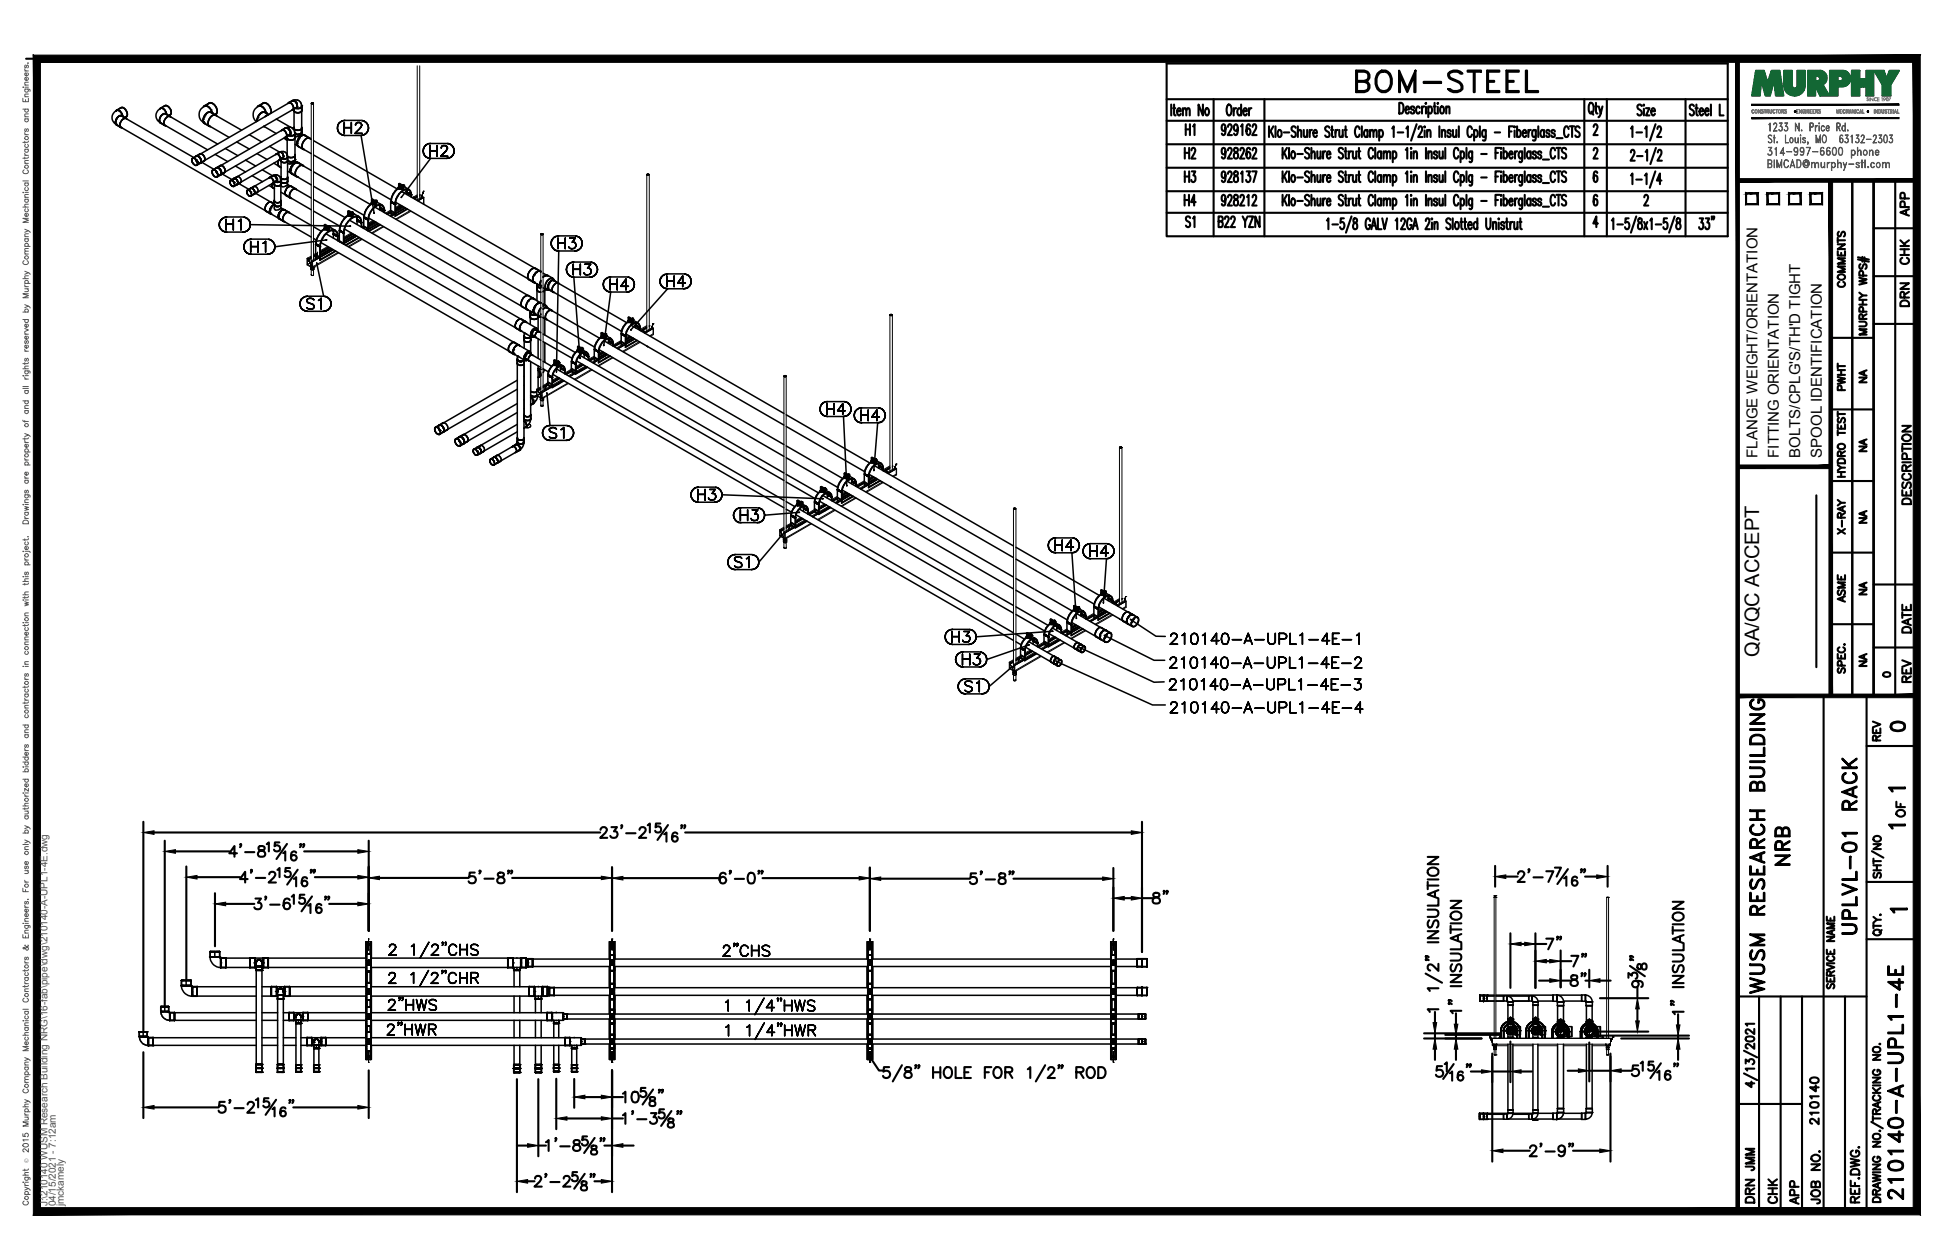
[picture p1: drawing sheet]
<svg xmlns="http://www.w3.org/2000/svg" width="432mm" height="279mm" viewBox="0 0 432 279" stroke-linecap="round" stroke-linejoin="round" font-family="sans-serif">
<defs><g id="words">
<text font-size="8.4" x="299.5" y="21.5">BOM-STEEL</text>
<g font-size="6.6">
<text x="397.6" y="193" transform="rotate(-90 397.6 193)">NRB</text>
<text x="412.4" y="208.1" transform="rotate(-90 412.4 208.1)">UPLVL-01 RACK</text>
<text x="391.9" y="221.5" transform="rotate(-90 391.9 221.5)">WUSM RESEARCH BUILDING</text>
<text x="422.6" y="267.1" transform="rotate(-90 422.6 267.1)">210140-A-UPL1-4E</text>
</g>
<g font-size="5.7">
<text x="261.4" y="36.3">H2</text>
<text x="261.4" y="41.6">H3</text>
<text x="261.4" y="46.9">H4</text>
</g>
<g font-size="5.3">
<text x="417.7" y="163.3">0</text>
<text x="389.8" y="260.7" transform="rotate(-90 389.8 260.7)">JMM</text>
<text x="389.8" y="267.8" transform="rotate(-90 389.8 267.8)">DRN</text>
<text x="399.7" y="268.1" transform="rotate(-90 399.7 268.1)">APP</text>
</g>
<g font-size="4.9">
<text x="265.6" y="31" transform="rotate(-90 265.6 31)">H1</text>
<text x="265.6" y="51.5" transform="rotate(-90 265.6 51.5)">S1</text>
<text x="424" y="49" transform="rotate(-90 424 49)">APP</text>
<text x="424" y="59.6" transform="rotate(-90 424 59.6)">CHK</text>
<text x="409.9" y="64.9" transform="rotate(-90 409.9 64.9)">COMMENTS</text>
<text x="424" y="69.1" transform="rotate(-90 424 69.1)">DRN</text>
<text x="409.9" y="87.8" transform="rotate(-90 409.9 87.8)">PWHT</text>
<text x="424.4" y="112.9" transform="rotate(-90 424.4 112.9)">DESCRIPTION</text>
<text x="409.9" y="119.6" transform="rotate(-90 409.9 119.6)">X-RAY</text>
<text x="409.9" y="134.8" transform="rotate(-90 409.9 134.8)">ASME</text>
<text x="424.4" y="141.5" transform="rotate(-90 424.4 141.5)">DATE</text>
<text x="424.4" y="152.4" transform="rotate(-90 424.4 152.4)">REV</text>
<text x="417.7" y="165.5" transform="rotate(-90 417.7 165.5)">REV</text>
<text x="423" y="182.4" transform="rotate(-90 423 182.4)">OF</text>
<text x="403.9" y="250.5" transform="rotate(-90 403.9 250.5)">210140</text>
<text x="394.8" y="268.1" transform="rotate(-90 394.8 268.1)">CHK</text>
<text x="404.3" y="268.1" transform="rotate(-90 404.3 268.1)">JOB NO.</text>
</g>
<g font-size="4.4">
<text x="414.5" y="86.1" transform="rotate(-90 414.5 86.1)">NA</text>
<text x="414.5" y="101.2" transform="rotate(-90 414.5 101.2)">NA</text>
<text x="414.5" y="117.1" transform="rotate(-90 414.5 117.1)">NA</text>
<text x="414.5" y="133" transform="rotate(-90 414.5 133)">NA</text>
<text x="389.9" y="145.7" transform="rotate(-90 389.9 145.7)">QA/QC ACCEPT</text>
<text x="414.5" y="148.9" transform="rotate(-90 414.5 148.9)">NA</text>
</g>
<text font-size="4" x="416.3" y="151.3">0</text>
<g font-size="3.5">
<text x="417.3" y="176.7">1</text>
<text x="417.3" y="184.9">1</text>
<text x="417.7" y="203.6">1</text>
</g>
<g font-size="3.3">
<text x="389.5" y="101.5" transform="rotate(-90 389.5 101.5)">FLANGE WEIGHT/ORIENTATION</text>
<text x="394.3" y="101.5" transform="rotate(-90 394.3 101.5)">FITTING ORIENTATION</text>
<text x="399.1" y="101.5" transform="rotate(-90 399.1 101.5)">BOLTS/CPLG'S/TH'D TIGHT</text>
<text x="403.8" y="101.5" transform="rotate(-90 403.8 101.5)">SPOOL IDENTIFICATION</text>
</g>
<g font-size="2.2" fill="#545454">
<text x="10.5" y="267.5" transform="rotate(-90 10.5 267.5)">J:\210140 WUSM Research Building NRG\16-fab\pipe\dwg\210140-A-UPL1-4E.dwg</text>
<text x="12.4" y="267.5" transform="rotate(-90 12.4 267.5)">04/15/2021 - 7:12am</text>
<text x="14.1" y="267.4" transform="rotate(-90 14.1 267.4)">jmckamely</text>
</g>
<text font-size="1.3" fill="#545454" x="6.3" y="257.9" transform="rotate(-90 6.3 257.9)">Ó</text>
</g></defs>
<!-- layer: AR-STL -->
<g fill="none" stroke="#000" stroke-width=".34">
<path d="M25.5 27.2l.1-.1v.1M25.6 27.1l.1 .4M25.6 26.9v.5zM25.6 26.9l.1-.3-.1 .3M25.6 26.9v.2M25.7 27.5l34.3 19.9-.2-.5M25.7 27.5l-.1-.1 .1 .1M25.7 26.6l.2-.2-.2 .2M25.7 26.6l-.1 .3M25.8 27.7l.2 .1M25.9 24.5a1.75 1.75 0 0 0-1.1 1.6 1.75 1.75 0 0 0 1.1 1.6M25.9 27.7l-.2-.2 .2 .2"/>
<path d="M25.9 26.4l.1-.3-.1 .3M25.9 24.5l-.2 .1 .3-.1zM25.9 26.4l-.2 .2M26 24.5h.2h-.2M26 26.1l-.1 .3M26.2 25.9a1.37 1.37 0 0 0-.4 1.8l1 .6-.1-.1a1.23 1.23 0 0 1 .1-1.3M26.2 24.5h.2h-.2M26.2 24.4l-.4 .1M26.2 24.4l.4 .3M26.2 25.9l-.2 .2M26.4 25.8l-.4 .3M26.4 25.8l-.2 .1"/>
<path d="M26.6 24.7l.6 1M26.6 24.7l.4 .4M26.6 24.7l.5 .7 .1 .4M26.6 25.7l-.2 .1M26.7 24l.1-.1-1.2 .7M26.8 25.6l16.1 9.3M26.8 25.6l-.2 .1M26.8 25.6l.2 .1M26.8 27l-.2 .7 .2 .5-.9-.5M26.8 28.3h.2M26.8 23.9l-.9 .6M26.8 23.9h.6l.7 .9"/>
<path d="M26.8 23.9h.2a1.69 1.69 0 0 1 1.2 1.2M26.8 28.2l.2 .1M26.9 25.7h.1M27 25.7l1 .6-.2-.1M27 26.7l-.2 .2M27 25.6h-.4l-.4 .3M27.1 25.8l-.1-.2 1 .6h-.2M27.8 26.2l-.6 .3M27.8 26l.2-.1-.3 .2M27.8 26.2l-.4 .1-.6 .7M28 26.3l.1 .1M28 26.2l.1 .2"/>
<path d="M28.2 25.1l-.1 .6-.4 .3M28.2 25.1v.5l-.2 .3M35.3 26.7l.1 .2M35.4 26.9l.2 .3M35.5 24l.9 .2 .5 .8M35.5 27.3h.2M35.6 27.2l10.4 6M35.7 25.7l-.4 1.3M35.7 25.6l-.4 .9M36.1 24.1l.6 .6 .2 .6M36.1 25.3l-.2 .2M36.4 27v.5l.2 .3-1-.6"/>
<path d="M36.4 23.6l.1-.2-1.1 .8M36.4 26.8l-.1 .7 .2 .3-1-.5-.2-.3M36.5 23.4l.6 .1M36.5 27.8l.3 .1M36.6 25.2l.1 .1M36.6 25.2l-.5 .1-.4 .4M36.6 27.8h.1M36.6 25.2h.1M36.7 25.3l1 .6h-.6M36.7 25.3l11.5 6.6M36.9 25.3l-.2-.1 1 .6-.6 .1M36.9 25.3h.1"/>
<path d="M37.1 23.5h-.5l-1 .6a1.72 1.72 0 0 0-1 1.5 1.72 1.72 0 0 0 1 1.6M37.1 23.5l.4 .4M37.1 25.9l-.7 .9M37.5 25.6l.2-.1-.2 .1M37.5 23.9l.4 .8-.1 .6M37.5 23.9l.5 .8-.1 .6M37.7 25.8l.2 .2-.2-.1M37.8 25.3l-.4 .3M37.9 25.3l-.2 .2M42.5 35.5a1.1 1.1 0 0 0 1.1 1.1M42.5 35.5l.4 .8M42.7 35.1l.3-.1 .5 .4-.5-.3h-.3"/>
<path d="M42.7 35.1l-.2 .4M43 36.4l.2 .2M43.4 35.4l.1 .2M43.4 35.4l.1 .3M43.4 35.5l.1 .2M43.5 35.4l.3 .7v.3v-.4zM43.5 35.4v.2M43.5 35.7l.2 .2M43.5 34.6l.6 .1M43.5 35.6l.2 .2M43.8 36.4l-.2 .2M43.8 34.6l.3 .1"/>
<path d="M44 34.7l.1 .1-.1-.1M44 36.1h.1M44 36.2h.1M44.1 34.8l.4 .5-.1-.2M44.1 34.8l.2 .2-.2-.2M44.1 34.7l.3 .4M44.1 34.8l.2 .2M44.2 34.2l.1-.1-1.7 1.1-.1 .3M44.3 35l.1 .2-.1-.2M44.3 35l.1 .2M44.3 34.1l.6 .2M44.4 35.2l.1 .1-.1-.1"/>
<path d="M44.4 36.2l-.8 .4M44.4 35.1l.2 .4M44.5 35.3l.1 .2-.1-.2M44.5 35.3l.1 .2M44.5 36.1l-.1 .1M44.5 36.1h-.1M44.6 35.8l-.2 .3M44.6 35.5l-.1-.2 .1 .2M44.6 35.5v.3v-.3M44.6 35.5l-.1 .6M44.6 35.5v.5M44.6 36l-.1 .1"/>
<path d="M44.8 36l2.6 1.5M44.9 34.3l-.5-.1-1.7 .9M44.9 34.3l.2 .2M45.1 26.4v.6l.2 .3M45.1 35.8l.1-.1-.8 .5M45.1 34.5l.3 .6M45.1 34.4l.3 .5M45.2 26.1l-.1 .3M45.2 23.7l.1-.2-.1 .2M45.2 35.7l-1.6 .9M45.3 27.4l.2 .1M45.3 23.5a1.59 1.59 0 0 1 1.7 1.5"/>
<path d="M45.3 27.3l1.1 .7-.1-.2M45.3 23.5h.5zM45.4 35.1l-.2 .6M45.7 23.5l.3 .1zM45.7 25.2l-.7 1.2M45.7 25.1l-.4 .6M45.7 25.2h.1M46 25l-.3 .2M46 23.6l.3 .2M46.2 23l.2-.2-1.3 .9M46.3 27.8l4.5 2.7M46.3 24.9h.4"/>
<path d="M46.3 24.9l-.3 .1M46.3 23.8l.2 .2M46.4 22.8a1.74 1.74 0 0 1 1.7 2.2M46.4 28l.2 .1M46.4 28h.2M46.5 24l.4 .7M46.6 24.9l1.2 .7-.2-.1M46.8 24.9l1.1 .6h-.5M46.8 24.9l-.5-.1-.6 .3M46.8 24.9l.1 .1M46.9 24.7l.1 .3M47.2 37.7l.3-.1 .3 .3"/>
<path d="M47.2 37.7l-.1 .2a1.14 1.14 0 0 0 .6 1.2M47.2 37.7h.5M47.4 25.5a1.95 1.95 0 0 0-1.1 2.3M47.4 25.5h.2M47.4 25.5a1.75 1.75 0 0 0-1 2.5l-1.3-.8-.1-.8M47.6 25.5l5.9 3.4M47.7 34.2l2.8 1.6M47.8 37.9l.4 .5M47.8 37.8l.4 .6M47.8 25.6l.2 .1M47.9 37.9v.1M47.9 38h.1"/>
<path d="M47.9 25.5l.1 .1M47.9 38l.1 .3M47.9 38l.1 .2M48 38.3l.2 .2M48 38.2l.2 .2-.2-.1M48 38.2l.2 .2M48 25.6v.1M48.1 24.9a1.71 1.71 0 0 0-1.7-2l-1.1 .6a2.12 2.12 0 0 0-1.2 1.9 2.12 2.12 0 0 0 1.2 1.9M48.1 24.9l-.4 .5M48.1 25l-.2 .3M48.2 38.4h.1M48.2 37.2h-.2l.5 .1"/>
<path d="M48.2 38.4l.1 .6-.2 .3M48.5 37.3l.1 .1-.1-.1M48.5 37.2l.4 .5 .2 .5M48.5 37.3l.1 .1M48.5 38.8h.1M48.6 37.4l.2 .1-.2-.1M48.7 36.8l.1-.1-1.6 1a1.05 1.05 0 0 0 .9 1.6M48.8 37.5l.1 .2-.1-.2M48.8 36.9v-.1l-1.6 .9M48.8 37.5l.1 .2M48.8 36.8l.3-.1 .5 .4M48.8 36.7l.2-.1a1.05 1.05 0 0 1 .9 .9"/>
<path d="M48.9 37.7l.1 .2-.1-.2M48.9 37.7l.1 .2M48.9 38.8l-.8 .5M49 37.9l.1 .2-.1-.2M49 37.9l.1 .6M49.1 38.1v.2v-.2M49.1 38.3v.2v-.2M49.1 38.1v.4M49.1 38.7l-.2 .1M49.1 38.2v.4M49.1 38.6v.1M49.3 38.6l2.1 1.2"/>
<path d="M49.6 38.3h.1l-1.6 .9 .1-.2v-.6M49.6 38.3h.1l-.8 .5M49.7 37.3l.2 .7M49.9 38l-.2 .3M49.9 37.7v.4M49.9 38.1l-.2 .2M49.9 32.9l2.8 1.6M51.1 40h.1M51.3 40h-.1h.1M51.3 40l.3 .2M51.8 39.7v-.1l-.8 .5v.3v-.2M51.8 39.6h.3"/>
<path d="M51.8 39.6h.4M51.8 39.6v.1M52.1 39.6l.3 .1-.2-.1M52.1 39.6l.4 .3M52.2 36.8l2.2 1.3M52.2 39.6l.3 .3M52.5 39.3l.1-.1-1.5 .8M52.5 39.2l-.7 .5M52.5 39.9l-.1-.2 .1 .2M52.5 39.9l.1 .3M52.5 39.9l.1 .1M52.5 31.5l2.8 1.5"/>
<path d="M52.6 39.2a.87 .87 0 0 1 .7 1.3M54.4 35.5l2.3 1.3M55.3 29.9l2.7 1.6M55.9 39l2.3 1.3M57 34.1l2.2 1.3M57.1 26.4v.5zM57.1 26.4v-.3v.3M57.1 26.4v.5M57.1 23.7l.2-.2-.2 .2M57.3 23.5a1.59 1.59 0 0 1 1.7 1.5M57.3 25.7l-.2 .4-.1 .8M57.3 23.5h.4z"/>
<path d="M57.5 25.4l.2-.2-.4 .5M57.5 25.4l-.2 .3M57.7 23.5l.3 .1-.3-.1M57.7 25.2l.3-.2-.3 .2M57.7 25.1l-.4 .6M58 23.6l.7 .7zM58 25l.7-.1zM58.2 37.7l2.2 1.3M58.2 23l.2-.2-1.3 .9M58.4 22.8a1.74 1.74 0 0 1 1.6 2.3M58.4 28.1h.2M58.5 24.9l-.5 .1-.5 .4"/>
<path d="M58.6 24.8l.9 .6M58.6 28h-.1l2.7 1.6M58.7 24.3l.1 .4M58.7 24.9l-.4-.1-.6 .3M58.7 24.9l.9 .5M58.7 24.9l.2 .1M58.8 24.7l.2 .3zM59.3 25.5l-.4 .3M59.5 25.5l-.4 .1-.4 .3M59.7 39.4h.1M59.8 32.5l2.2 1.2M59.8 25.2a1.57 1.57 0 0 0-.7-2.2l-.5-.2-1.3 .7a2.09 2.09 0 0 0-.5 3.5"/>
<path d="M60.4 39v-.1l-.8 .6M60.4 39.7l-.3-.3 .4 .4M60.4 39.1l.1-.1-4.9 2.8M60.4 38.9l.5 .2 .4 .5M60.5 39h.3M60.5 39l-.8 .4h.4h-.4M60.5 39a1.13 1.13 0 0 1 1.2-.1 1.13 1.13 0 0 1 .6 1.1v.8M60.5 39.8l.1 .4v-.3M60.6 38.9l-.1 .1M60.7 36.2l1 .6M60.8 39l.5 .6M60.8 39l.1 .1"/>
<path d="M61.2 34.2v.1M61.2 26.4l3.2 1.8M61.3 39.6v.3M61.3 39.6v.1M61.3 39.7v.5M61.3 34.1l.5 .2zM61.7 36.8l.6 .4M61.7 35.6l-.1 .7 .1 .5M61.8 34.3l.2 .3zM61.8 35.6h-.1M61.8 35.6l-.2 .7 .2 .5M61.8 36.8l.5 .3"/>
<path d="M61.9 33.9l.1-.1-10.2 5.8M61.9 33.8l-.8 .5M61.9 36.9l.2 .1M62 33.8a1.14 1.14 0 0 1 1.2-.1 1.14 1.14 0 0 1 .5 1.1l.1 .8-.1-.9M62 34.6v.2v-.2M62 35.5l.1-.4-.1-.3 .1 .5-.1 .2M62 35.5l-.2 .1M62 33.7l.5 .2 .2 .3M62 33.7l-.8 .4M62 33.7v.1M62.1 39.6v.1M62.2 39.9v.3"/>
<path d="M62.2 39.9v.2M62.2 39.9h.1M62.3 39.9h-.1M62.3 35.3v.2M62.3 35.6l.2 .4 .7 .1M62.3 39.9v.2M62.3 39.4v.5M62.3 35.6v-.3v5M62.3 39.4v1.4M62.3 35.6l.4 .4 .5 .1M62.3 39.2v.2M62.3 33.8l.3 .2"/>
<path d="M62.3 35.5v.1M62.4 39.6l.6 .2zM62.5 28.8a1.08 1.08 0 0 1 .9 1.6M62.5 28.9l-.1 .1M62.6 35.2h.4M62.6 35.1l-10 5.8M62.6 35.1h.1l-.7 .4M62.6 34l.2 .4M62.6 35.1l.1 .1M62.6 34l.1 .2M62.6 35h.1M62.7 35l-.9 .5"/>
<path d="M62.7 35l-.1 .1M62.8 35h-.1M62.8 34.4v.6M62.8 34.4l-.1 .7M62.8 34.5v.5M62.9 35.2h.1h-.2M63 30.6l.7 .4M63 39.8l.7-.2zM63.1 30.6l.6 .5M63.1 30.5v.1M63.1 30.5l.6 .5M63.2 28.4l.1-.1-1 .7"/>
<path d="M63.2 35.2h-.2M63.3 28.3l.6 .2M63.3 28.4h.3zM63.3 28.4l-.8 .5a.97 .97 0 0 1 .9 1.5M63.3 28.4l-15.3 8.8 .5 .1M63.3 28.4h.3M63.4 30.9l.2 .1M63.4 28.4l.8-.2 .8 .3M63.4 35.2h-.4M63.4 30.4l-.2 .1M63.6 28.4l.3 .2M63.6 28.4h.1h-.1"/>
<path d="M63.6 30.3v.3v-.2M63.6 30.6l.3 .3 .4 .2M63.7 30.3v4.1M63.7 35l-.3 .2M63.7 30.6l.1 .2 .5 .2M63.7 34.7h.1M63.7 39.4v.8M63.7 39.4v.9M63.7 34.7l.1 5.5M63.7 39.4v.2M63.7 28.5l.2 .1M63.7 29.9h.1"/>
<path d="M63.7 34.7l.2 .1M63.7 34.8v.1M63.7 35.6l-.3 .4M63.7 39.2v.2M63.7 34.9v.1M63.7 39.2l.1 .2M63.7 30h.1M63.8 35.6l.7 .3M63.8 35.6l1 .2-.3 .1M63.8 35.6l-.1 .3-.5 .2M63.8 34.7l.1 .1M63.8 34.8l-.1 .1"/>
<path d="M63.8 35.7l.7 .2M63.9 28.6l.5 .7-.2 .7M63.9 34.8l.6 .2zM63.9 28.5l.4 .6M64 22.8a1.1 1.1 0 0 1 1.1 1.4M64 22.8l-.1 .1M64 30l.1 .1M64.1 30l.7 .1 .6-.5-.1 5.9M64.1 30h.1l-.8 .4M64.2 29.9l-1 .5M64.2 29.9l-15.3 8.8 .2-.2M64.2 29.9h.1"/>
<path d="M64.3 31l.2 .1h-.2M64.3 30.1h.5M64.3 29.3l-.1 .6M64.4 37.5v.6M64.4 38.1l.1 .2M64.5 38.3l.1 .2M64.6 36.9l-.2 .6 .1 .8M64.6 36.9l-.2 .6M64.6 38.5l4.4 2.5M64.6 38.6h.2M64.7 22.4l.1-.1-1 .6M64.8 28.3l.3 .3"/>
<path d="M64.8 35.8h.2h-.2M64.8 35.8l-.3 .1M64.8 31l-.3 .1M64.8 22.4l-.8 .4a1.03 1.03 0 0 1 .9 1.6M64.8 22.4a1.3 1.3 0 0 1 1.4-.1 1.3 1.3 0 0 1 .7 1.3v.9a1.05 1.05 0 0 1-1.7 .3M64.8 22.4l-21.3 12.3 .6 .1M64.8 22.3h.1a1.01 1.01 0 0 1 .9 1M64.8 36.6l.3-.2-.3 .2M64.8 36.6l-.2 .3M64.8 28.4l.2 .2M64.9 24.4h-.2M64.9 22.3h.2l-.3 .1"/>
<path d="M64.9 22.3l-.1 .1M64.9 22.3h.2M65 35.8l.1-.1-.1 .1M65 28.5l.1 .2M65 35.8l-.2 .1M65 24.2l-.2 .1M65 28.6h.1M65.1 22.3l.5 .4M65.1 36.4l-.3 .2M65.1 24.2v.3v-.1M65.1 36.3l-.3 .3a1.45 1.45 0 0 0-.2 2l1.1 .6-.1-.2a1.44 1.44 0 0 1 .1-1.5M65.1 22.3l.2 .1"/>
<path d="M65.1 24.5l.5 .4M65.1 28.5v-.1v.3M65.1 28.5l.9 .4-.8-.3M65.1 35.7l.2-.1-.2 .1M65.1 28.7l.3 .8v1.1l-.1 .2-.5 .2M65.1 35.7l-.1 .1M65.2 24.2v4.6M65.2 28.2l-.1 .2M65.2 35.8h.1M65.2 29.2h.1M65.3 35.6v-.1v.1M65.3 35.6l-.2 .1"/>
<path d="M65.3 23.9h.1M65.3 36.1h.3h-.3M65.3 35.5l.1-.1-.1 .1M65.3 29.4l.1 1.2v-.2M65.3 36.1a1.89 1.89 0 0 0-.8 2.2l.1 .2-.9-.5M65.3 35.7l.1-1.3-.3 .4-.6 .2 .7-.2 .2-.4v1.1l-.4 .3M65.3 35.5v.1M65.3 34.3l.1 .1M65.4 29.6l-.1-.1a.72 .72 0 0 1-1 .6l-.2-.1M65.4 35.8a1.18 1.18 0 0 1-1.7 .3M65.4 35.7l.6 .4-.2-.1M65.4 34.2v.2"/>
<path d="M65.4 29.7l.6 .1M65.4 30.6l-.2 .3-.4 .2M65.4 29.7l-.4 .4M65.4 29.6v.1M65.4 35.2v.2M65.5 24h.7M65.6 23.9h.1l-.8 .5M65.6 22.6l.3 .7-.2 .6M65.6 36.1l.2-.1-.2 .1M65.6 36.1h-.3M65.7 23.9l-.9 .5M65.7 23.9l-21.3 12.2"/>
<path d="M65.7 23.8v.1M65.7 37.5l-.2 .7v.6l.2 .3-1.1-.6M65.7 39.1l.2 .1M65.7 39.2h.2M65.8 36l.2 .1-.2-.1M65.8 23.3v.3M65.8 31.8l.3 .7 1.1 .6-.2-.1M65.8 36l1.3 .7-.2-.1M65.8 23.3l.1 .1M65.8 36l-.2 .1M65.9 23.4l-.2 .5M65.9 31.5l.1 .8"/>
<path d="M65.9 31.5v.3M66 31.1l-.1 .7 .1 .5M66 31.1l-.1 .4M66 36.1l3 1.7M66.1 36a.77 .77 0 0 0-1 .4M66.1 32.5h.2M66.2 30.8l-.2 .3M66.2 37l-.5 .5M66.2 36.9l-.5 .6M66.2 36.2l-.1-.2 1.1 .6h-.2M66.4 30.6l-.4 .5-.1 .7 .3 .7-.8-.5M66.4 30.6l-.2 .2"/>
<path d="M66.6 30.3l-.4 .5M66.6 30.3l-.2 .3M66.6 30.3l-.7 .8-.1 .7M66.7 23.8l.1-.4 .1 5.9-.1-.1M66.7 23.8l-.5 .2h-.6h.2M66.7 23.1l-.1 .1h.1M66.7 29.7h-.1l.1 .1M66.7 23.8l-.5 .2M66.8 29.4l.1-1-.3 .3-.6 .2 .7-.1 .3-.4v.9a1.03 1.03 0 0 1-1.6 .4M66.8 30.1l.3-.1-.3 .1M66.8 29.2v.5M66.8 29.2a.88 .88 0 0 1-1.4 .5"/>
<path d="M66.8 29.4l-.8 .5-.6-.2M66.8 28.3l.1 .1M66.9 23.4l.1 1.1-.1-.1M66.9 29.7l.6 .3h-.2M66.9 23.6l-.2 .2M66.9 29.3l-.1 .1M66.9 29.7a1.45 1.45 0 0 1-1.5 .5M66.9 28.2l.1 .2M66.9 29.2l.1 .1M66.9 36.6l-.7 .4M67 24.5l-.5 .5h-.7M67 23.6l-.3 .3-.5 .2"/>
<path d="M67 36.6l-.8 .3M67 33l2 1.1M67.1 30h.2h-.2M67.1 30l-.3 .1M67.1 36.7l.2 .2M67.2 36.6l.1 .2M67.2 33.1l.2 .1M67.3 33.1h.2M67.3 30h.2zM67.3 30l1.4 .7h-.8M67.3 30h-.2M67.4 33.2h.1"/>
<path d="M67.5 30a.77 .77 0 0 0-.9 .3M67.7 30.1l-.2-.1 1.2 .6h-.3M67.9 30.7a1.71 1.71 0 0 0-.6 2.4l-1.3-.8M67.9 30.7a1.95 1.95 0 0 0-.9 2.3M68.4 30.6l.6 .3M68.4 30.6l-.5 .1M68.7 30.6l.1 .2M68.7 30.7l.1 .1M69.5 34.4l17.2 9.9M69.5 38.1l12.6 7.2M69.5 31.2l18.5 10.7M74.8 28.4l.1 .5-.1-.5"/>
<path d="M74.9 27.8l-.1 .6 .1-.6M74.9 28.9l.2 .5-.2-.5M75.1 27.4l-.2 .4 .2-.4M75.1 29.4l.4 .3-.4-.3M75.5 27l-.4 .4 .4-.4M75.5 29.7l.4 .3-.4-.3M75.9 26.8l-.4 .2 .4-.2M75.9 30h.5h-.5M76.3 27.2v2.4v-2.4M76.3 28.3h1.6h-1.6M76.4 26.7l-.5 .1 .5-.1M76.4 30h3.6"/>
<path d="M76.4 26.7h3.6M77.9 27.2v2.4v-2.4M78.7 29.6h1.6h-1.6M78.8 27.8v-.2v.2M78.8 27.6l.1-.2-.1 .2M78.9 27.4l.1-.1-.1 .1M79 27.3l.3-.1-.3 .1M79.3 27.2h.4h-.4M79.7 27.2l.3 .1-.3-.1M79.8 28.4l-1.1 1.2 1.1-1.2M80 27.3v.1v-.1M80 28.1l-.2 .3 .2-.3"/>
<path d="M80 30h.5h-.5M80 27.4l.2 .2-.2-.2M80 30l2.9 17.2M80.2 27.6l-.2 .5zM80.5 26.8l-.5-.1 .5 .1M80.5 30l.5-.3-.5 .3M81 27l-.5-.2 .5 .2M81 29.7l.4-.3-.4 .3M81.4 27.4l-.4-.4 .4 .4M81.4 29.4l.2-.5-.2 .5M81.6 27.8l-.2-.4 .2 .4M81.6 28.9l.1-.5-.1 .5"/>
<path d="M81.7 28.4l-.1-.6 .1 .6M93.8 33.5l.1 .5-.1-.5M93.9 33l-.1 .5 .1-.5M93.9 34l.2 .4-.2-.4M94.1 32.5l-.2 .5 .2-.5M94.1 34.4l.4 .4-.4-.4M94.5 32.1l-.4 .4 .4-.4M94.5 34.8l.4 .2-.4-.2M94.9 31.9l-.4 .2 .4-.2M94.9 35l.5 .1-.5-.1M95.3 32.3v2.4v-2.4M95.3 33.4h1.6h-1.6"/>
<path d="M95.4 31.8l-.5 .1 .5-.1M95.4 31.8h3.6M96.9 32.3v2.4v-2.4M97.7 34.7h1.6h-1.6M97.8 32.8h.1M97.8 32.8l.1-.3-.1 .3M97.9 32.5l.1-.1-.1 .1M98 32.4l.2-.1-.2 .1M98.2 32.3h.5h-.5M98.7 32.3l.2 .1-.2-.1M98.8 33.5l-1.1 1.2 1.1-1.2M98.9 32.4l.1 .1-.1-.1"/>
<path d="M99 35.1l.6-.1-.6 .1M99 35.1h-3.6l-6.4 8.7M99 33.2l-.2 .3 .2-.3M99 32.5l.2 .3-.2-.3M99.2 32.8l-.2 .4zM99.6 31.9l-.6-.1 .6 .1M99.6 35l.4-.2-.4 .2M100 32.1l-.4-.2 .4 .2M100 34.8l.4-.4-.4 .4M100.4 32.5l-.4-.4 .4 .4M100.4 34.4l.2-.4-.2 .4M100.6 33l-.2-.5 .2 .5"/>
<path d="M100.6 34l.1-.5-.1 .5M100.7 33.5l-.1-.5 .1 .5M48.6 49.8l.1 .5-.1-.5M48.7 49.3l-.1 .5 .1-.5M48.7 50.3l.2 .5-.2-.5M48.9 48.8l-.2 .5 .2-.5M48.9 50.8l.4 .4-.4-.4M49.3 48.5l-.4 .3 .4-.3M49.3 51.2l.5 .2-.5-.2M49.8 48.2l-.5 .3 .5-.3M49.8 51.4l.5 .1-.5-.1M50.1 48.6v2.4v-2.4"/>
<path d="M50.1 49.7h1.6h-1.6M50.3 48.1l-.5 .1 .5-.1M50.3 51.5h3.5M50.3 48.1h3.5M51 40.5v-.1v.1M51 40.5l.1 .4zM51.1 40l-.1 .1M51.2 41l-.1-.1 .1 .1M51.3 41.2l-.1-.2 .1 .2M51.5 41.3l-.2-.1 .2 .1M51.5 41.3h.3M51.5 40l.1 .2"/>
<path d="M51.6 40.2l.2 .1M51.7 48.6v2.4v-2.4M51.8 40.3l.1 .3M51.8 40.3l.2 .5-.1 .5M51.8 40.5l.1 .1M51.9 40.6l.1 .4-.2 .3M52.6 40.9h.1M52.6 40l-.1-.1 .1 .1M52.6 40.9l-.8 .4M52.6 40l.1 .4M52.6 40.2l.1 .5M52.6 40.2l.1 .3"/>
<path d="M52.7 40.7v-.2v.2M52.7 40.4v.1v-.1M52.7 40.7l-.1 .2M52.7 40.4v.3M52.9 49.1l.2-.1-.2 .1M52.9 40.7l2.2 1.3M53.1 49l.3-.4-.3 .4M53.2 40.5l-1.4 .8h-.3M53.2 40.5h.1l-.7 .4M53.4 48.6v2.4v-2.4M53.8 51.5l.5-.1-.5 .1M54 54.7l.1 .5-.1-.5"/>
<path d="M54.1 54.2l-.1 .5 .1-.5M54.1 55.2l.2 .5-.2-.5M54.3 48.2l-.5-.1 .5 .1M54.3 51.4l.5-.2-.5 .2M54.3 53.7l-.2 .5 .2-.5M54.3 55.7l.4 .4-.4-.4M54.7 53.4l-.4 .3 .4-.3M54.7 56.1l.5 .2-.5-.2M54.8 42.9l-.1-.2 .1 .2M54.8 48.5l-.5-.3 .5 .3M54.8 51.2l.4-.4-.4 .4M54.8 43v-.1v.1"/>
<path d="M54.8 42.1h.2l-.2 .1M55 43.2l-.2-.2 .2 .2M55.1 42.1h-.1l.1 .1M55.1 43.3l-.1-.1 .1 .1M55.1 42.2l.3 .1M55.1 42.1l.4 .3M55.2 48.8l-.4-.3 .4 .3M55.2 50.8l.2-.5-.2 .5M55.2 53.1l-.5 .3 .5-.3M55.2 56.3l.5 .1-.5-.1M55.2 43.4l-.1-.1 .1 .2M55.2 43.5h.4"/>
<path d="M55.4 49.3l-.2-.5 .2 .5M55.4 50.3l.1-.5-.1 .5M55.5 42.5l.2 .2-.1-.1M55.5 49.8l-.1-.5 .1 .5 22.2 .4h-.1M55.5 42.4l.2 .6M55.5 42.4l.1 .2M55.5 42.5l.1 .1M55.6 41.8l.1-.1-.1 .1M55.6 53.5v2.4v-2.4M55.6 54.7h1.6h-1.6M55.6 41.8l-.1 .1M55.6 41.8h.4"/>
<path d="M55.6 41.7h.2M55.6 42.6l.1 .4M55.7 53l-.5 .1 .5-.1M55.7 56.4h3.6M55.7 53h3.6M55.7 43l-.1 .5M55.8 41.7h-.1l.6 .5M55.8 41.7l.2 .1M56 41.8l.1 .1-.1-.1M56 41.8l.2 .2M56 41.8l.1 .1M56.2 41.4l-1.4 .7-.1 .6 .1-.5"/>
<path d="M56.2 42l-.1-.1 .1 .1M56.2 43.1h.1l-.7 .4M56.2 42l.1 .2M56.2 41.4l.1-.1-1.5 .9M56.3 41.3a.86 .86 0 0 1 .8 1.4M56.3 42.2l-.1-.2 .1 .2M56.3 43l-.1 .1h.1M56.3 42.2l.1 .2M56.3 43l-.1 .1M56.4 42.4l-.1-.2 .1 .2M56.4 42.4l.1 .1M56.5 42.5l-.1-.1 .1 .1"/>
<path d="M56.5 42.5l-.2 .6M56.5 42.5l-.2 .5M56.6 42.7h-.1v.1M56.7 42.9l4.1 2.3M56.9 42.7l.2-.1-1.6 .9-.3-.1M57 42.7l-.7 .4M57.2 53.5v2.4v-2.4M58.3 54l.2-.1-.2 .1M58.5 53.9l.4-.4-.4 .4M58.8 45.7v1l1.2 .7-.3-.5M58.9 53.5v2.4v-2.4M58.9 45.8v.9l1.1 .7"/>
<path d="M59 46.8l.1 .1M59.3 56.4l.5-.1-.5 .1M59.5 44.9h.6l.7 .3M59.5 44.9l.5-.2 .8 .5M59.5 44.9l-.7 .8M59.5 44.9l-.6 .9M59.8 46.9v-.3v.3M59.8 53.1l-.5-.1 .5 .1M59.8 56.3l.5-.2-.5 .2M59.8 46.6v.3M60 47.4l.2 .1M60 47.4l1.9 1.1-.1-.1"/>
<path d="M60 47.4h.2M60.1 44.8l.2 .1M60.2 47.4h-.2h.2M60.3 53.4l-.5-.3 .5 .3M60.3 56.1l.3-.4-.3 .4M60.4 40.7l-.2 .4a.71 .71 0 0 0 .6 .8M60.4 45.7l.2-.2-.2 .2M60.4 40.7l-.1 .6 .5 .5-1.2-.7M60.4 45.7l-.7 1.2M60.5 40.7h-.1M60.5 41.7h.1M60.6 40.6h-.1"/>
<path d="M60.6 40.6l-.1 .1M60.6 40.2v.3zM60.6 40.5v.1M60.6 53.7l-.3-.3 .3 .3M60.6 55.7l.3-.5-.3 .5M60.8 40.5v.3v-.1M60.8 40.8l.4 .4-.4-.2v-.5v4.8a.73 .73 0 0 0 .7 .5 .73 .73 0 0 0 .7-.5M60.8 45.4l-.4 .3M60.8 45.2v.2M60.8 45.4l-.4 .2-.6 .7M60.8 44.6l.4 .3-.3-.1-.1-.3v1l.4 .2M60.8 44.4l.1 1.2"/>
<path d="M60.8 46v.1M60.8 44.4v.1M60.9 40.3h-.1M60.9 54.2l-.3-.5 .3 .5M60.9 55.2v-.5v.5M61 45.7h.2h-.2M61 45.7l-.2-.3v.9a.95 .95 0 0 0 1.5-.2M61.1 40.2h.1l-5 2.9M61.1 40.3l-.6 .4M61.2 40.4h.1M61.2 45.7l.1 .1-.1-.1M61.2 40.2h.1"/>
<path d="M61.2 45.7l.1 .1M61.2 40.2l-.8 .5M61.3 40.2h-.1M61.3 41.3l-.1-.1 .1 .1M61.3 40.4h-.1h.1M61.3 40.4h.4zM61.3 44.9h-.1h.1M61.3 44.9h.6zM61.3 45.8h.2h-.2M61.5 41.3h-.2h.2M61.7 48v.2M61.7 48.2l.1 .2"/>
<path d="M61.8 47.4l-.1 .8M61.8 47.4v1M61.8 48.4l.1 .1M61.9 40.4h-.2h.2M61.9 40.4l.1-.1-.1 .1M61.9 47.2l-.2 1 .2 .3 1 .6-.1-.1M61.9 47.2l.2-.3-.2 .3M61.9 41.2l-.4 .1M61.9 45.7l-.6 .1M61.9 48.5l.1 .1M61.9 40.4h-.6M61.9 48.5l1 .6-.1-.1"/>
<path d="M61.9 48.5l7.1 4.1M61.9 47.2l-.1 .2M62 40.3l.2-.1-.2 .1M62 41.1l-.1 .1M62 45.7h-.1M62 44.8l-.1 .1M62 40.3l-.1 .1M62.1 47l-.2 .2M62.1 46.9l-.2 .3M62.1 45.7v.1M62.2 40.2l-.9 .2M62.2 40.2l-.2 .1"/>
<path d="M62.2 40.1h.1M62.2 45.3v.8M62.2 44.6l.1-.1-.1 1M62.2 40.1l.1-.1-.1 5.5M62.2 45.3l.1 .1M62.2 45.5l-.3 .2M62.2 44.6l-.3 .3M62.2 44.4l.1 .1M62.2 40.1v.1M62.3 46.1l.8 .5-.2-.1M62.3 44.6v-.1v1M62.3 44.6l-.1 .2"/>
<path d="M62.3 45.2v.2M62.3 40.2v.8a.76 .76 0 0 0 .6 .4 .76 .76 0 0 0 .8-.3v-.1M62.3 40.3l.1 .1-.1-.1M62.3 46.8l.2-.2-.2 .2M62.3 46.8l-.2 .1M62.3 40.2v.1M62.3 40.8l-.4 .4M62.3 40.3l.4 .2M62.3 40.8v.2M62.3 40.1v.1M62.5 46.6l-.2 .2M62.7 46.5l-.2 .1"/>
<path d="M62.7 46.5h.2h-.2M62.7 46.5l.4 .1 5.9 3.4M62.7 46.5h.2M62.8 48l-.2 .6 .2 .4M62.8 48l-.1 .5 .1 .5M62.9 40.6h.1l-.6-.2 .6 .2M62.9 46.5l-.4 .1-.4 .3M62.9 46.5l1.1 .6-.5 .1M62.9 49.1h.2h-.2M63.1 46.5l-.6 .1-.4 .3 .2-.1M63.2 46.6l-.1-.1 1 .6-.4-.1-.4 .3-.5 .7M63.2 42.5v.3"/>
<path d="M63.2 43l.2 .3M63.3 47.3l-.5 .7M63.4 43.4h.2M63.4 40.6h-.4M63.4 40.5l-.4 .1M63.4 43.3l5.6 3.2M63.4 42l-.1 .3M63.6 41.7l-.4 .8v.5l.2 .4 1 .5-.2-.3 .2-1M63.6 40.5l-.2 .1M63.7 40.2v.8l.8 .3h-.1M63.7 40.2v.1M63.7 40.3l-.3 .2"/>
<path d="M64 47.1l.2 .1M64.1 47.1l.1 .1M64.2 41.3l-.2 .1M64.4 41.3a1.39 1.39 0 0 0-1 2l-1.1-.7M64.4 43.9l.2 .1M64.4 42.6l-.2 .5v.5l.2 .3-1-.6M64.4 41.3l1.2 .6h-.6l-.4 .4M64.4 41.3h-.4l-.4 .5M64.4 43.9h.2M64.6 42.4l.4-.4 .6-.1-1.1-.6 4.5 2.6M64.6 42.3l-.2 .3M64.6 41.3l.1 .1"/>
<path d="M65.6 41.9l.1 .2M69.5 46.8l5.9 3.4M69.5 44.2l7 4M69.5 52.9l.6 .3M69.5 50.3l1.7 1M69.5 41.3l11.2 6.4M70 56.5v-2.3l.9 .5v2.4M70 54.1l.9 .6M70 54.1l1 .5zM70 54.1l1 .5v2.5M70 57.1h.3M70.2 58.4v-.1l1.5 7.4h-3.6"/>
<path d="M70.9 54.7l.1-.1zM71.1 53.8l42.8 24.7-.1-.1M71.9 50.8a4.3 4.3 0 0 0-1.9 3.4M71.9 50.9a4.4 4.4 0 0 0-1.9 3.2M71.9 50.6v.1M71.9 50.6h.1M71.9 49.9v.7M72 49.8l.9 .6M72 50.6l.1 .4-.2-.3M72 50.5l.2-.1v.3l-.1 .1zM72.1 50.7h.1M72.1 50.4l.1-.1-.2 .2z"/>
<path d="M72.1 50.4l-.1 .1M72.1 50.4h.1M72.2 50.7l-.1 .1M72.2 50.5h.1M72.2 50.8h.1M72.2 50.4l.1 .1M72.2 51.8l42.8 24.8h-.3M72.2 50.3l.3 .1h-.3M72.2 50.7l.3 .1h-.3M72.2 50.6v.1M72.2 50.6l.1 .1M72.2 50.3v.1"/>
<path d="M72.2 50.3l.1 .1M72.2 50.7h.1M72.3 50.5h.1M72.3 50.9h.1M72.3 50.5l.1 .2h.1v.1M72.3 50.6l.1 .1zM72.3 50.8v.1M72.3 50.4h.1M72.3 53.2h.2l-11.6 1.5v-.5v.5M72.3 50.4l.1 .1M72.4 50.8h.1M72.4 50.4h-.2"/>
<path d="M72.4 50.3l.1 .2M72.4 50.7l-.1 .2M72.4 50.4h.1M72.4 50.7h.1M72.5 50.2h.3l-.5 .2zM72.5 50.6l.1 .1 .2-.2-.7 .5M72.5 50.4v.3M72.5 50.8h.1M72.5 50.3h.1M72.5 50.6h.1M72.5 50.2v.1M72.5 50.6v.2"/>
<path d="M72.5 50.6v.1M72.5 50.2l-.6 .4M72.6 50.5l-.1 .1M72.6 50.3v.1M72.6 50.6h.1M72.6 50.4h.1M72.6 50.3l.1 .1M72.6 50.3l.1 .3M72.7 50.6v-.2v.2M72.7 50.2l.1 .1M72.8 50.2v.1M72.8 50.1l.3 .1"/>
<path d="M72.8 50.4v.9a4.4 4.4 0 0 0-1.9 3.4M72.9 50.4v.9l-.7-.4M72.9 50.4l-.8-.6-.1 .8M73 50.1l-.3 .1M73 50.1v.1M73 50.3v.9l-.6-.4M73 50.4l1.3 .7-.4-.1M73 50.4h.1M73.1 50.3v.1M73.1 50.2v.1M73.4 55.1l-2.4 1.4M73.5 55.1l-2.5 1.5"/>
<path d="M73.7 51.1l.2 .8 .9 .5-.8-.6-.1 1M73.8 51.1l.2 .7M73.9 51l.4 .2a2.47 2.47 0 0 0-2.7 1.6l-.4 .6-.2 1.2M73.9 51l-.9 .2M74.3 51.2l.5 .7v.5M74.3 55.7l-3.3 1.9v-.5l-1-.6M74.3 51.1l.6 .7v.6l-.9-.6 .9 .6-.9-.6 .9 .6-.9-.6 .9 .6v1M74.4 55.7l-3.5 2v-.6l-.9-.6v.8M74.8 52.4h.1M74.8 52.4v1M75.2 53.6l.9 .5M75.2 53.5v-2.4l.9 .6v2.3"/>
<path d="M75.3 51.1l.8 .6M75.3 53.5l.9 .5v.2M75.3 51.1l.9 .5v2.4M76.1 51.7h.1M76.4 50.8l39 22.5-.2-.2v-.5M76.7 49.7l-.3 .7-.3 1.3M76.8 49.7l-.6 1.9-.9-.5M77.1 47.7a4.7 4.7 0 0 0-1.9 3.4M77.1 47.8a4.1 4.1 0 0 0-1.8 3.3M77.1 46.8v.8M77.2 47.6l-.1 .1M77.2 47.6h.1"/>
<path d="M77.2 46.8l.8 .6 .2-.1M77.2 47.6l.1 .3-.2-.2M77.4 47.4l.1-.1-.2 .2zM77.4 47.4l-.1 .1M77.4 47.4h.1M77.4 47.4l.1 .3h-.1l-.1-.2M77.4 47.4l.1 .2M77.5 47.4h.1M77.5 47.6h.1M77.5 47.4l-.2 .1M77.5 47.8h.1M77.5 48.8l39.1 22.6h-.4l-.6 .4"/>
<path d="M77.5 47.3l.2 .1h-.3l.1 .1M77.5 47.7l.2 .1h-.3M77.5 47.4v.2M77.5 47.3l.2 .1M77.5 47.7h.1M77.5 47.4l.2 .3h.1l-.1 .1M77.5 47.3l.1 .1M77.5 47.7h.3M77.6 47.7v-.1l.1 .2M77.6 47.7l.1 .1M77.6 47.7v.1M77.6 47.4l.2 .2"/>
<path d="M77.7 47.2l.2 .1M77.7 47.2h.1M77.7 47.4h.1M77.7 47.5h.1M77.7 47.4l.1 .3M77.8 47.7l-.3 .2-.1-.2M77.8 47.5h.1M77.8 47.7h.1M77.8 47.6h.1zM77.8 47.2l-.7 .4M77.8 47.1l-.2 .2 .1 .1M77.9 47.3v.1"/>
<path d="M77.9 47.7l.1-.2-.7 .4M77.9 47.4h.1M77.9 47.3l.1 .3M77.9 47.6h.1M77.9 47.5h.1M77.9 47.2h.1M78 47.1h.2M78 47.4v.8l-1.3 1.5M78 47.1h.1M78.2 47.3v1l-.8-.4M78.2 47.3l-.9-.6-.1 .1v.7M78.2 47.1h.1"/>
<path d="M78.3 47.3v.9l-.6-.4M78.3 47.4l1.3 .6-.5-.1M78.3 47.1v.2M78.3 47.4h.1M78.3 47.3v.1M78.6 52.1l-2.4 1.4M78.7 52.1l-2.5 1.5M78.9 48.1l.2 .8M79.1 48v.9l.1-.1-.1 .1 .1-.1-.1 .1 1 .5-1-.5 1 .5-1-.5 1 .5-1-.5v.9M79.1 47.9l.4 .3a2.44 2.44 0 0 0-2.7 1.5M79.1 47.9l-.8 .3M79.5 48.2l.3 .3 .3 .9"/>
<path d="M79.6 48l.3 .3 .3 1-1-.5 1 .5-1-.5 1 .5-1-.5 1 .5v1.1M79.6 52.6l-3 1.7M79.7 52.7l-3 1.7M80.1 49.4h.1M80.1 49.4v.9M80.6 50.7v-.5l1 .6v.4M80.6 50.2v-2l1 .6v2M80.7 48.2l.9 .5M80.7 50.2l.9 .5v.6M80.7 48.2l.9 .5v2M81.6 48.7v.1M81.7 48.3l33.9 19.6"/>
<path d="M82.3 45.2l-.3 .2a4.3 4.3 0 0 0-1.4 2.8l1 .6M82.3 45.1h.1M82.3 45.1v.1M82.3 45.2h.1M82.4 44.2l1 .5zM82.4 45l.4 .3 .1-.1-.2-.1M82.4 45.2a3.8 3.8 0 0 0-1.7 3M82.4 44.2v.8M82.4 45h-.1M82.4 45.2l.2 .1M82.5 44.9v-.8l1 .6-.1 1M82.5 45l.1 .2-.2 .1"/>
<path d="M82.5 44.9h.2v.2l-.1 .1zM82.6 45.1v.2M82.6 44.8l.1 .1M82.7 44.9v-.2l-.2 .2M82.7 44.9h.1M82.7 44.8h.1M82.7 45.3l.7 .4M82.7 44.9l.1 .2zM82.7 44.7l.1 .1zM82.7 44.8l.1 .2M82.7 44.7l.2 .1h-.2M82.7 45.2h.1"/>
<path d="M82.7 45.2l.1 .1M82.8 44.9l.1 .2h.1l-.1 .1M82.8 44.9v.2M82.8 44.8l.2 .1M82.8 45.2h-.1M82.9 45.2l-.1-.2v.2M82.9 45.2l-.1 .1M82.9 45.1l-.1 .2M82.9 45.1v.1M82.9 45.2h.1M82.9 45.1h.1M83 44.9h.1"/>
<path d="M83 45h.1M83 45.1h.1M83 45l-.1 .2M83 44.6l-.7 .4M83 44.7l-.2 .1 .2 .2M83 44.6v.1M83 44.5l-.2 .2 .1-.1M83 44.5l.3 .1h-.3M83 44.7l.1 .1zM83 44.5l.2 .1M83.1 45.9l33.9 19.6M83.1 44.7l.2 .2-.7 .4"/>
<path d="M83.2 44.9l-.1-.1v.3M83.2 44.9l-.1 .1M83.2 44.9l-.1 .2M83.3 49.3l-1.7 .9M83.3 44.8v.9a4.2 4.2 0 0 0-1.7 3.1M83.4 49.3l-1.8 1M83.4 45.7a3.9 3.9 0 0 0-1.8 3M83.4 44.5l-.1 .1M83.4 44.5h.1M83.4 44.5l.1 .3M83.5 44.8h.1M83.5 44.7v.9l-.6-.4"/>
<path d="M83.5 44.9l1.2 .6-.4-.1 .3 .2-.8-.1-.4 .2M84.1 45.5l.1 .7M84.2 45.5v.7l.9 .5-.9-.5 .9 .5-.9-.5 .9 .5-.9-.5v.4M84.2 49.8l-2.5 1.5M84.3 49.9l-2.5 1.4M84.3 45.4l-.8 .2M84.6 45.6l.3 .2 .2 .9M84.7 45.5l.3 .2 .2 .9-.9-.5 .9 .5-.9-.5 .9 .5-.9-.5 .9 .5v.5M85.1 46.7l.1-.1zM85.1 46.7v.4M86.6 46.8v-2l1 .5v2M86.7 44.7l-.1 .1 1 .5"/>
<path d="M86.7 44.7l1 .5M86.7 44.7l1 .5v2.1M86.7 47.3l.3 .1M87.7 45.2l-.1 .1M87.7 44.9l30.7 17.7-.2-.1M88.3 41.6v.1M88.3 41.7l.2 .2M88.3 41.7a4 4 0 0 0-1.7 3.1M88.3 41.7v.1a3.9 3.9 0 0 0-1.6 2.9M88.3 41.6h.1M88.3 41.6h.2M88.4 40.8l1 .5h-.1z"/>
<path d="M88.4 40.8v.7M88.4 41.9h.1M88.5 41.5v-.8l1 .5-.1 1M88.5 41.6v.3M88.5 41.9h.1M88.5 41.6l.1 .1M88.5 41.5l.1 .1zM88.6 41.3v.1M88.6 41.7h.1M88.6 41.7v.1M88.6 41.8l-.1 .1M88.6 41.4h.1"/>
<path d="M88.6 41.4l.1-.1-.2 .2 .1 .2 .1-.1-.1-.2-.1 .1M88.6 41.3l.1 .1M88.6 41.7h.2M88.6 41.7l.2 .1M88.6 41.8l.8 .4M88.6 41.4l.2 .1M88.7 41.3v.2M88.7 41.3h.2h-.3M88.7 41.6l.2 .1h-.3M88.7 41.4h.1M88.7 41.3h.1M88.7 41.3l-.1 .1"/>
<path d="M88.7 41.3v.1M88.7 41.6h.1M88.8 41.6h-.1M88.8 41.8h.1M88.8 41.6h.1M88.8 41.3h.1M88.8 41.6v.1M88.8 41.4l.1 .3 .1-.1-.1 .1M88.8 41.5v.1zM88.8 41.7h.1M88.9 41.3h.1M88.9 41.7l-.1 .1"/>
<path d="M88.9 41.4l.1 .1M88.9 41.5l.2 .1M88.9 41.1l-.1 .2M88.9 41.3l.1 .3M89 41.2l-.1 .1M89 41.6h.1M89 41.6l-.1 .1M89 41.6l-.2 .2M89 41.2l-.7 .4M89 41.2l.1 .2zM89.1 41l-.3 .3M89.1 41l.1 .2h-.2"/>
<path d="M89.1 41.6h.1M89.1 42.5l30.7 17.7M89.1 41.3h.1M89.1 41v.1M89.1 41.3l.1 .2 .1-.1-.8 .5M89.1 41.4h.1M89.1 41.5h.1M89.1 41.1h.1M89.1 41.4l.1 .1M89.2 41.2h.1M89.2 41.5l-.1 .1M89.2 41.1v.1"/>
<path d="M89.3 45.8l-1.6 .9M89.3 41l-.1 .1M89.3 41h-.1M89.3 41l.2 .2M89.3 41.3v.9a3.9 3.9 0 0 0-1.7 3.1M89.4 45.8l-1.7 1M89.4 42.2a3.9 3.9 0 0 0-1.7 3M89.5 41.2v.9l-.6-.3M89.5 41.4l1.2 .6-.4-.1-.8 .2M89.5 41.2v.1M90 42l.2 .7 .9 .6-.8-.6-.1 .4M90.2 42l.1 .7"/>
<path d="M90.2 46.3l-2.5 1.5v-.5l-1-.6M90.3 46.4l-2.7 1.5v-.6l-1-.5v.6l.3 .2M90.3 41.9l.3 .2h-.8l-.4 .1M90.6 42.1l.4 .6 .1 .6M90.7 42l.3 .3 .2 .9-.9-.5 .9 .5-.9-.5 .9 .5-.9-.5 .9 .5v.5M91.1 43.3h.1M91.1 43.3v.4M118.7 59.5l.2 .2M122.2 54v.5v-.5M122.2 53.5v.5v-.5M122.2 54.5l.3 .4-.3-.4M122.5 53l-.3 .5 .3-.5"/>
<path d="M122.5 54.9l.3 .4-.3-.4M122.8 52.6l-.3 .4 .3-.4M122.8 55.3l.5 .3-.5-.3M123.3 52.4l-.5 .2 .5-.2M123.3 55.6l.6 .1-.6-.1M123.7 52.8v2.3v-2.3M123.7 53.9h1.6h-1.6M123.9 52.3l-.6 .1 .6-.1M123.9 52.3h3.5M125.3 52.8v2.3v-2.3M125.5 59.8l.1 .5-.1-.5M125.6 59.3l-.1 .5 .1-.5"/>
<path d="M125.8 58.8l-.2 .5 .2-.5M126.1 54.7l.2 .4zM126.2 58.4l-.4 .4 .4-.4M126.3 52.8h1.2h-1.2M126.3 55.1h.7zM126.7 58.2l-.5 .2 .5-.2M126.9 53.7h.3h-.3M127.1 58.6v2.3v-2.3M127.1 59.7h1.5h-1.5M127.2 58.1l-.5 .1 .5-.1M127.2 53.7l.3 .1-.3-.1M127.2 58.1h3.6"/>
<path d="M127.3 55.1h-.3h.3M127.4 55.7l.5-.1-.5 .1M127.4 55.7h-3.5l-.6 26.7M127.5 53.8v.1v-.1M127.5 52.8l-.6 .9 .6-.9M127.5 54.8l-.2 .3 .2-.3M127.5 53.9l.2 .4-.2-.4M127.7 54.3l-.2 .5zM127.9 52.4l-.5-.1 .5 .1M127.9 55.6l.5-.3-.5 .3M128.4 52.6l-.5-.2 .5 .2M128.4 55.3l.4-.4-.4 .4"/>
<path d="M128.6 58.6v2.3v-2.3M128.8 53l-.4-.4 .4 .4M128.8 54.9l.2-.4-.2 .4M129 53.5l-.2-.5 .2 .5M129 54.5l.1-.5-.1 .5M129.1 54l-.1-.5 .1 .5M129.7 58.6h1.2h-1.2M130.2 59.5h.4h-.4M130.6 59.5l.2 .1-.2-.1M130.8 59.6l.1 .1-.1-.1M130.9 58.6l-.7 .9 .7-.9M130.9 59.7l.1 .4-.1-.4"/>
<path d="M131.3 58.2l-.5-.1 .5 .1M131.7 58.4l-.4-.2 .4 .2M132.1 58.8l-.4-.4 .4 .4M132.4 59.3l-.3-.5 .3 .5M132.4 59.8v-.5v.5M66.5 67.3l.1 .6-.1-.6M66.6 66.8l-.1 .5 .1-.5M66.6 67.9l.2 .5-.2-.5M66.8 66.4l-.2 .4 .2-.4M66.8 68.4l.4 .3-.4-.3M67.2 66l-.4 .4 .4-.4M67.2 68.7l.4 .2-.4-.2"/>
<path d="M67.6 65.8l-.4 .2 .4-.2M67.6 68.9l.5 .1-.5-.1M68 66.5v.2v-.2M68 66.7l.1 .3-.1-.3M68.1 65.7l-.5 .1 .5-.1M68.1 67l.1 .1-.1-.1M68.1 69h3.6M68.2 66.3l-.2 .2 .2-.2M68.2 68.4l-.2-.2 .2 .2M68.2 67.1l.3 .1-.3-.1M68.5 67.2l.7 .2-.7-.2M68.6 66.2l-.4 .1 .4-.1"/>
<path d="M68.6 68.6l-.4-.2 .4 .2M69 66.2h-.4h.4M69 68.6h-.4h.4M69.2 67.4l.2 .1-.2-.1M69.4 66.3l-.4-.1 .4 .1M69.4 68.4l-.4 .2 .4-.2M69.4 67.5l.1 .1-.1-.1M69.5 67.6l.1 .2-.1-.2M69.6 66.5l-.2-.2 .2 .2M69.6 68.2l-.2 .2 .2-.2M69.6 67.8v.4v-.4M70.6 66.6l.3-.1-.3 .1"/>
<path d="M70.9 66.5l.3-.3-.3 .3M71.2 66.2v2.4v-2.4M71.7 69l.5-.1-.5 .1M72.2 65.8l-.5-.1 .5 .1M72.2 68.9l.5-.2-.5 .2M72.7 66l-.5-.2 .5 .2M72.7 68.7l.4-.3-.4 .3M73.1 66.4l-.4-.4 .4 .4M73.1 68.4l.2-.5-.2 .5M73.3 66.8l-.2-.4 .2 .4M73.3 67.9l.1-.6-.1 .6M73.4 67.3l-.1-.5 .1 .5"/>
<path d="M112.9 78h.2M113.7 78v.2M113.7 77.8v.4M113.7 78.2l.1 .2M113.8 78.4l.1 .1M113.9 78.6h.2M113.9 78.5l2.5 1.4-.2-.1M113.9 78.5l.2 .1M114.1 76.9l.4-.3 .6-.1-1-.6a1.36 1.36 0 0 0-1.2 2.1l1 .6-.2-.3v-.5M114.1 76.9l-.3 .6M114.1 78.6h.1M114.1 75.9l.1 .2"/>
<path d="M114.1 77l-.4 .8M114.2 72l.2 .8 1 .5M114.3 71.7l.1-.3-.2 .9 .1 .4 1.1 .7-.1-.1a1.33 1.33 0 0 1 .3-1.5M114.4 72.8l.2 .1M114.5 76.5v.2v-.2M114.6 71.2l-.2 .2 .2-.2M114.7 78.9v1.7v-1v.1M114.7 79.7v.1M114.7 76.6l-.6 .4M114.7 78.9l.5 .3M114.7 79.9v-.2l.1 .3 .2 .1-.1-.1M114.7 79.6v.2z"/>
<path d="M114.7 79.8l.1 .1-.1-.1M114.7 79.6v18.4v-.1M114.7 79.7v.2zM114.7 79.9l.1 .1-.1-.1M114.7 79.9l.2 .1M114.7 76.6l-.2 .1M114.8 79.9l.1 .1-.1-.1M114.8 71l.6-.3 1.2 .6-.6 .1-.4 .4M114.8 80h.1h-.1M114.9 80l.1 .1-.1-.1M114.9 80l.1 .1M115 70.8l-.4 .4"/>
<path d="M115 76.6l-.9-.6a1.27 1.27 0 0 0-1.2 2l1 .5M115 76.6l2.5 1.4-.2-.1M115 76.6l.2 .1M115.1 76.5l.2 .2M115.2 70.8l1.4 .6M115.4 73.4h.2M115.4 73.3l2.4 1.4-.1-.1M115.4 73.3l.2 .1M115.6 71.8l-.3 .5M115.6 70.8l.1 .1M115.6 66.7l-.1 .7 .1 .5 1.3 .8M115.8 68.1h.2"/>
<path d="M115.9 80l.1-.1-.1 .1M115.9 80l-.1 .1M116 79.9l.1-.1-.1 .1M116 80v.1M116 80l.1-.1-.1 .1M116.1 80l-.5 .2M116.1 79.9v.6M116.1 79.8h.1M116.1 79.9h.1M116.1 79.9l-.2 .1M116.1 74.6l.1-.1-.1 .9M116.1 79.9v.1"/>
<path d="M116.1 79.8v18.2M116.2 74.4v2.8M116.2 73.7v1.7M116.2 73.8l.5 .3M116.2 74.5l.2 .3 .5 .2-.5-.1M116.2 74.4v.1M116.2 65.9a1.59 1.59 0 0 0-.4 2.2l1.1 .6-.2-.1M116.2 65.8l-.4 .6M116.2 79.8l.3 .2 .4-.1M116.3 75.6l-.1-.1 .7 .3-.5-.1M116.3 74.8l-.1-.1 .3 .2M116.4 79.1v.4"/>
<path d="M116.4 78.9v.2M116.4 79.5l.1 .1M116.4 79.5h.1M116.4 78.9h.1M116.5 65.7l.7-.1 1.2 .8M116.5 65.6l.5-.1 1.3 .7h-.5l-.7 .5M116.5 65.7l-.3 .2M116.5 79.6l.2 .1M116.5 79.6l3.4 1.9M116.6 71.4l2.4 1.4-.2-.1M116.6 71.4l.1 .1M116.6 71.3l.1 .2"/>
<path d="M116.7 68.3l.2 .4-.2-.2M116.7 67.7v.6M116.7 78.6l-.3 .3M116.7 67.4v.3M116.8 78.4l-.1 .2M116.9 78.2l.1 .1M116.9 68.7l.2 .1M116.9 68.7l1.6 .9-.1-.1M116.9 68.7h.2M116.9 78.3l-.1 .1M117 79.8l-.1 .1M117 78.3h-.1"/>
<path d="M117 78.3h.3M117.1 66.7l-.5 1 .1 .9M117.1 66.7l-.2 .3M117.1 60.7l-.1 .6 .1 .5 1.3 .8M117.2 78.3h.1M117.2 65.6l.2 .1M117.2 60.4l.5-.6 .8-.4 1.3 .7h-.2l-.5 .1-.8 .8M117.2 62l.3 .1M117.3 77.9a1.49 1.49 0 0 0-1.1 1.9M117.3 77.9l.3 .2 .1 .4-.2-.5M117.3 79.1l-.2 .4 .2 .5-.8-.4M117.3 78.3h-.4"/>
<path d="M117.3 80h.1M117.3 78.3l2.6 1.5M117.3 66.5l-.2 .2M117.4 78.4l-.1-.1 .7 .4-.4 .1M117.4 79a.72 .72 0 0 0-.2 1l-.8-.5v-.4M117.4 78.3l.6 .4h-.2M117.4 79l-.2 .1M117.4 74.8l-.7 .1M117.5 69.4l.4 .4h.9M117.5 75.7l-.6 .1h.2M117.5 69a1.71 1.71 0 0 0 .2 1.6 .95 .95 0 0 0 1.6-.5v3.3M117.5 69.2v1.1v-.1"/>
<path d="M117.6 69.5v-.3a.72 .72 0 0 0 1 .6h-.2M117.6 69.5l-.1-.1v2.6M117.6 69l.4 .2M117.6 69.5l.4 .3h.6M117.6 74.7v.7v-.1M117.6 74.7l-.3 .3h-.4l.6-.3M117.6 74.6l-.1 .2M117.6 74.6v3.6M117.6 78.7l-.2 .3M117.6 78.8l-.1 .1M117.6 75.5l-.5 .3M117.6 75.5l-.1 .1"/>
<path d="M117.7 75.4l-.1 .1M117.7 74.6l.3 .2 .4-.1M117.8 66.2h.5l1.6 1-.2-.1M118.1 66.1l.2 .1h-.5l-.7 .5M118.1 74.4h.1M118.1 74.4l1.8 1.1M118.1 78.8l-.1-.1 .1 .2M118.1 62l.1 .5M118.1 61.7v.6zM118.2 62.5l1.7 .9M118.2 61.3l-.1 .7M118.2 62.5l.2 .1"/>
<path d="M118.3 68.7l.1 .8M118.3 68.7v.5zM118.3 66.2l.2 .2M118.3 68.3a1.05 1.05 0 0 0 .2 1.4l1.1 .6a.96 .96 0 0 1-.1-1.4M118.3 62.7h.3M118.4 62.6l.2 .1-.2-.1M118.4 69.5l1.4 .8M118.4 61l-.2 .3M118.4 62.6l.2 .1M118.4 68.3l-.1 .4M118.5 68l-.2 .7M118.5 68l-.1 .3"/>
<path d="M118.5 69.7h.2M118.6 73.1a.9 .9 0 0 0-.6 1.3l.8 .4-.2-.5 .3-.5M118.6 60.7l-.2 .3 .2-.3M118.6 60.7l.2-.3-.2 .3M118.6 60.7l-.2 .3M118.6 69.8h.2h-.2M118.7 67.7l.3-.2-.3 .2M118.7 67.7l-.2 .3M118.8 73.1a.86 .86 0 0 0-.7 1.3M118.8 69.8h-.2M118.8 74.8l.1 .1M118.8 60.4l.3-.1-.3 .1"/>
<path d="M118.8 72.7a1.49 1.49 0 0 0-1.1 1.9M118.8 72.7l.3 .2 .1 .4-.2-.5M118.9 73.8l-.3 .7 .2 .3-.7-.4M118.9 73.2l-.1-.1 .7 .4-.6 .3M119 67.5l.2-.2-.2 .2M119 67.5l-.6 .8M119 63.3l.3 .4M119 67.5l-.3 .2M119 63a1.71 1.71 0 0 0 .2 1.5l.7 .3-.7-.2-.2-.4M119 63.1v1.1v-.1M119 63.3l.1 .1M119.1 63l.6 .3"/>
<path d="M119.1 63.2l-.1 3.5M119.1 63.2l.1 .4 .7 .2-.6-.1M119.1 63.2l-.1 .1M119.1 63.6l.1 .1M119.2 67.1l.1 .1M119.2 63.7l.7 .1M119.2 67.3l-.2 .2M119.3 70.2a.98 .98 0 0 1-.9 .7 .98 .98 0 0 1-.9-.6M119.3 75.1v4.3M119.3 60.1l-.5 .3-.4 .6M119.3 70.1v.2M119.3 60.1l-.2 .2"/>
<path d="M119.3 60.1h.3M119.5 68.9l-.1 1 .2 .3-1.2-.7M119.5 67.2l-.3 .1M119.5 67.2l.2-.1-.2 .1M119.6 60.1l.2 .1-.2-.1M119.6 60.1l.3 .2M119.6 73.6l-.1-.1 .1 .1M119.6 68.6l-.1 .3M119.6 70.3h.2M119.7 67.1l.2 .1M119.7 67.1l-.2 .1M119.7 70.3h.2"/>
<path d="M119.8 60.2l-1.1-.7a1.66 1.66 0 0 0-1.7 1.9l.2 .6 1.1 .7-.2-.7 .1-.7M119.8 60.2l.1 .1M119.8 62.6l.1 .8zM119.8 62.6l.1 .9M119.8 60.1l.1 .1M119.8 68.3l-.3 .6M119.8 70.3h.1M119.9 67.1a1.27 1.27 0 0 0-1.4 .9M119.9 62.3l-.1 .3zM119.9 73.8l-1.1-.7 .7 .5-.2-.1-.4 .3M119.9 62.2l-.2 .7M119.9 68.3l-.1 .1"/>
<path d="M119.9 68.2l-.1 .1M119.9 69.6v.2M120.4 60.6l1 .6-.2-.1M120.4 63.8l.7 .4-.2-.1M120.4 64.6l.3-.2 .1-.4v3.6M120.4 67.4l.7 .4h-.7M120.4 75.8l6.4 3.6M120.4 74.1l7.1 4.1M120.7 61.1h.1M120.7 61.2l.7-.1 1.1 .6h-.2M120.7 61.2l-.3 .3M120.7 61.2l-.2 .2"/>
<path d="M120.8 70.6v3.7M120.8 76v4.3M120.8 64.1l-.1 .4-.3 .2M120.8 64.1v.1M120.9 70v.6l.2 .3-.7-.4M120.9 70v.5l.2 .3-.7-.4 11.4 6.5M120.9 64.1l.7 .1M121 67.8l.3 .4-.4-.4-.5-.3 .6 .3-.6 .1M121 69.8l-.1 .2M121.1 67.8l.2 .4h-.4l-.5 .3 .5-.3 .4 .1M121.1 64.2h.6M121.1 64.2h.5"/>
<path d="M121.1 69.5l-.2 .5M121.1 70.8l.2 .1h-.2M121.2 61.1l-.5 .1M121.2 61.1l.2 .1M121.3 68.3l.9 .6-.3-.1-.4 .3M121.3 68.3l11.6 6.7M121.3 62.3l-.5 .9 .1 .9M121.4 68.4l-.1-.2 1 .6h-.4l-.4 .2M121.4 61.1l.2 .1M121.4 63.9l.1 .1M121.5 69.1l-.4 .4M121.5 69l-.2 .2"/>
<path d="M121.5 64l16.3 9.5M121.5 64l.2 .2M121.6 62a1.63 1.63 0 0 0-.5 2.2l-.2-.1M121.6 64.2l.2 .1M121.8 62.6l-.4 1.1 .3 .5M121.8 62.6l-.4 .8v.5M122 62.4l.4-.2zM122.2 62.1v.2v-.1M122.2 68.9l.2 .1M122.3 61.7l.2 .1h-.7M122.3 68.8l.2 .1M122.3 61.7l.5 .5-.1-.3"/>
<path d="M122.3 61.7h-.2l-.5 .3M122.4 62.2h.4M122.5 61.8l.2 .1M122.5 61.7l.2 .2M122.7 61.9l.1 .3M122.8 62.2l1 .6a1.29 1.29 0 0 0-1.2 2l-.9-.6M122.8 62.2l16.1 9.3M122.8 62.2h-.6l-.4 .4M122.8 79.9l1 .5-.1 .1zM122.8 64.8h-.2h.2M122.8 79.9v.7M122.9 62.3l-.1-.1 1 .6a1.36 1.36 0 0 0-1.3 1.9l.1 .1-1-.6-.2-.3"/>
<path d="M123.8 62.8l.1 .1M125.6 60.3l.2 .4-.2-.4M125.8 60.7l.4 .4-.4-.4M126.2 61.1l.5 .3-.5-.3M126.7 61.4l.5 .1-.5-.1M128 77.7v.1M128 77.8h.1M128 77.8l-.3 .2a3.1 3.1 0 0 0-1.1 2.2M128 77.9l-.8 .9-.5 1.4M128 77.6v.1M128 77.6l.1 .1M128 77.8l.1 .2"/>
<path d="M128 76.9l1.1 .5zM128 76.9v.7M128.1 77.7l.2 .1-.2 .2M128.1 77.6l.1-.8 .9 .5v1M128.1 77.7l.1 .3M128.1 78h.1M128.2 77.7h.1M128.3 77.4l.1-.1-.2 .2h.1l.1 .2-.1 .1zM128.3 77.4l-.1 .1M128.3 77.5h.1M128.3 77.9l.8 .4M128.3 77.5l.1 .2z"/>
<path d="M128.3 77.5h.2M128.4 77.7l.2 .1h-.4M128.4 77.4l.2 .1-.3-.1v.1M128.4 77.4h.1M128.4 77.8v.1M128.4 77.6l.1 .2-.1-.1M128.4 77.5h.1M128.4 77.8h.1M128.5 77.5l.1 .3 .1-.1-.1 .1M128.5 77.6v.1zM128.5 77.9h.1M128.5 77.4l.1 .1"/>
<path d="M128.5 77.3v.1M128.5 77.3h.1M128.5 78.8l45.3 26.1M128.6 79.4v.1zM128.6 77.8l-.1 .1M128.6 77.5v.1M128.6 77.8h.1M128.6 77.2v.1M128.6 77.6h.1M128.6 77.5l.1 .2M128.6 77.3h.1M128.6 77.2l.1 .1"/>
<path d="M128.7 77.7h.1M128.7 77.3h.1M128.7 77.2l-.7 .4M128.7 77.2l-.2 .1M128.7 77.2h.2h-.3M128.7 77.2h.1M128.8 77.3v.1M128.8 77.3v.3l.2-.1-.8 .5M128.8 77.4h.1M128.8 77.2h.1M128.8 77.5v.2zM128.9 77.2h.1"/>
<path d="M128.8 77.6v.1M128.9 77.2v.1M128.9 77.1l-.1 .1M128.9 77.1h.1M128.9 77.1h.2M129 77.4v.9l-.3 .2a3.1 3.1 0 0 0-1.1 2.3M129.1 78.3l-1 1.1-.4 1.3M129.1 77.2v.2M129.1 77.1v.1M129.1 77.3v.9l-.5-.4M129.1 77.6l1 .5-.7-.1-.3 .2M129.4 78.2l-.3 .1"/>
<path d="M129.4 78.2l.1 .4M129.4 60.5l.3 .4zM129.5 79.3l.1-.8 .8 .6-.9-.5 .9 .5-.9-.5 .9 .5v.8M129.7 60.9h.6zM129.7 78.1l.3 .1h-.6M130 78.2l.5 .9v.8M130.1 78.1l.4 .5v.5l-.9-.6 .9 .6-.9-.6 .9 .6-.9-.6-.1-.3M130.7 60.9h-.4h.4M130.8 61.5l.5-.1-.5 .1M130.8 61.5h-3.6l1.4 17.9M130.9 60.6l-.2 .3 .2-.3M131 60.1l-.1 .5z"/>
<path d="M131.3 61.4l.4-.3-.4 .3M131.7 79.3v-1.8l1 .5v1.8M131.7 61.1l.4-.4-.4 .4M131.8 77l-.1 .5 1 .5M131.8 77.5l.9 .5M131.8 77.5l.9 .5v1.8M131.8 79.8l.2 .1M132.1 60.7l.3-.4-.3 .4M132.4 60.3v-.5v.5M132.7 78h.1M132.8 77.5l41 23.7M132.9 75a4.1 4.1 0 0 0-1.1 2"/>
<path d="M133.2 74.7h.1M133.2 74.7l-.3 .3M133.2 74.7l.2 .3M133.3 73.9l1 .4-.1 .1zM133.3 74.8l-1 1.1-.5 1.6M133.3 73.9v.7M133.3 74.8h.1M133.3 74.6l-.1 .1M133.3 74.6h.1M133.3 74.5l.1-.8 1 .6h-.1v1M133.4 74.6l.1 .2-.1 .2M133.4 75h.1"/>
<path d="M133.4 74.6l.2 .2M133.4 74.6l.1-.1 .1 .1M133.4 74.6h.1M133.4 74.5l.1 .1M133.5 74.5h-.1M133.5 74.4v.2M133.5 74.4v.1M133.5 74.8v.2M133.5 74.5h.1M133.5 74.5l.1-.2-.2 .2M133.6 74.5h.1M133.5 74.4h.1"/>
<path d="M133.5 74.9l.8 .4M133.6 74.4v.2l-.1-.1M133.6 74.6h.1M133.6 74.8h.1M133.6 74.3l.2 .1h-.3M133.6 74.6l.2 .2h-.3M133.6 74.3l.2 .1zM133.6 74.5l.2 .2h.1l-.1 .1M133.7 74.7h.1M133.7 74.6h.1M133.7 63.1l.1 .5-.1-.5M133.7 74.7v.1"/>
<path d="M133.8 74.2h.1M133.8 74.2v.3M133.8 74.7v.1M133.8 62.6l-.1 .5 .1-.5M133.8 63.6l.2 .5-.2-.5M133.8 74.3h.1M133.8 74.4v.1M133.8 74.2h.3l-.2-.1 .2 .1M133.8 74.5v.2M133.8 74.2l.1 .1M133.8 74.4l.1 .3M133.9 74.7l-.2 .2-.2-.2"/>
<path d="M133.9 74.7v-.1l.1 .1M133.9 74.2l-.6 .4M133.9 74.6h.1M133.9 74.6l.1 .1M133.9 75.6l39.9 23M134 74.3v.1M134 74.3v.4M134 74.4v.1M134 62.1l-.2 .5 .2-.5M134 64.1l.4 .3-.4-.3M134 74.3v.2M134 74.7h.1"/>
<path d="M134.1 74.5h.1M134.1 74.1v.1M134.2 74.4v.9l-.7 .6a3.4 3.4 0 0 0-.8 2.1M134.2 74.1h-.1M134.2 74.1h.2M134.2 74.5l-.7 .5M134.2 78.4l-1.5 .8M134.3 75.3a3.7 3.7 0 0 0-1.6 2.7M134.3 74.1h.1M134.4 78.4l-1.7 1M134.4 74.1v.1M134.4 74.3v.9l-.7-.5"/>
<path d="M134.4 74.2v.2M134.4 74.5l1.1 .6-.4-.1-.7 .2M134.4 61.8l-.4 .3 .4-.3M134.4 64.4l.5 .3-.5-.3M134.8 75.1l.1 .6 .9 .5M134.9 61.5l-.5 .3 .5-.3M134.9 64.7l.5 .1-.5-.1M134.9 75.1l.1 .5M135 75.6l-.1 .5M135.1 75l.3 .2-.3-.1-.8 .2M135.2 78.9l-2.5 1.4v-.5l-.9-.6M135.2 61.9v2.4v-2.4"/>
<path d="M135.2 63h1.6h-1.6M135.3 79l-2.6 1.5v-.7l-1-.5 .1 .7M135.4 61.4l-.5 .1 .5-.1M135.4 75.2l.4 .6v.4M135.4 61.4h3.6M135.5 75.1l.4 .6v.4l-.9-.5M135.8 76.2l.1 .5M135.8 76.2v.5M136.8 61.9v2.4v-2.4M137.6 63.5h1.7h-1.7M137.7 75.8v-1.8l.9 .6v1.8M137.8 74l.8 .6"/>
<path d="M137.8 74l.9 .5M137.8 74l.9 .5v1.8M137.8 76.3l.2 .1M138.7 74.5l-.1 .1M138.8 61.9l-1.2 1.6 1.2-1.6M138.8 61.9v2.4v-2.4M138.8 74.1l35 20.2M139 64.8l.5-.1-.5 .1M139 64.8h-3.6l-1.6 11.8M139.2 71.2v.1M139.2 71.1l.3 .2-.1 .2M139.2 71.3a3.3 3.3 0 0 0-1.5 2.7"/>
<path d="M139.2 71.1v.1M139.2 71.3l.1 .2M139.3 71.4l-.7 .6a3.2 3.2 0 0 0-.8 2M139.3 70.4v.7M139.3 71.4l.1 .1M139.3 70.3l1 .6M139.3 71.1l.1-.8 1 .6-.1 1-.8 .6a3.2 3.2 0 0 0-.8 2M139.3 71.5h.1M139.4 71.2v.3M139.4 71.2h.1M139.4 71.1l.1 .1M139.5 61.5l-.5-.1 .5 .1"/>
<path d="M139.5 64.7l.4-.3-.4 .3M139.5 70.9v.3M139.5 71.2l.1 .1M139.5 71l.1-.1-.2 .2h.2M139.5 71l-.1 .1M139.5 71l.1 .1M139.5 71.3l.2 .1M139.6 71.4l.7 .5 .4-.2h.7l-.3-.1M139.6 71.3l.1 .1M139.6 71v.1M139.6 71.1l.1 .1M139.6 70.9l.2 .1h-.2"/>
<path d="M139.6 70.9v.1M139.6 71h.1M139.6 70.9h.1M139.7 71.2l.1 .1h-.3M139.7 71l-.1 .1M139.7 71l.1 .3 .1-.1-.1 .1M139.7 71.1h.1M139.7 70.9h.1M139.7 71.1v.1M139.7 70.9l.1-.1-.1 .1M139.7 70.9l.2 .2M139.7 71.1v.3"/>
<path d="M139.7 70.9l.2 .1M139.8 71.3l-.1 .1M139.8 70.8l-.1 .1M139.8 71.1h.1M139.8 71l.1 .2M139.8 71.1l.2 .1M139.9 71v.3l-.2-.1M139.9 71.2h.1M139.9 71.1v.1M139.9 73.1h.1M139.9 70.8l-.7 .3M139.9 71.2l-.1 .1"/>
<path d="M139.9 72.1l33.9 19.6M139.9 61.8l-.4-.3 .4 .3M139.9 64.4l.4-.3-.4 .3M140 70.9h.1M140 71.2h.1M140 70.9v.3M140 70.9v.1zM140 71l.1 .1zM140.1 70.8l-.2-.1 .2 .1-.3 .1M140.1 70.8h.1M140.2 70.6v.1M140.2 70.6l.2 .2v.1"/>
<path d="M140.2 70.9v.9a3.7 3.7 0 0 0-1.6 2.8M140.2 70.6l-.1 .1M140.2 70.6h.1M140.2 71.1l-.8 .4M140.2 74.9l-1.5 .9M140.3 62.1l-.4-.3 .4 .3M140.3 64.1l.2-.5-.2 .5M140.3 75l-1.6 .9M140.4 70.9v.8l-.6-.3M140.4 71.1l1 .5-.3-.1-.7 .2M140.4 70.7h.1M140.5 62.6l-.2-.5 .2 .5"/>
<path d="M140.5 63.6l.1-.5-.1 .5M140.6 63.1l-.1-.5 .1 .5M140.8 71.7l.1 .5 .9 .6M140.9 71.7l.1 .5M141 72.2l-.1 .5M141.2 75.5l-2.5 1.4v-.6l-.9-.5M141.3 75.5l-2.7 1.5v-.6l-.9-.6 .1 .7M141.4 71.7l.2 .3 .2 .8M141.4 71.6l.3 .3 .2 .8-.9-.5M141.8 72.8l.1-.1zM141.8 72.8v.4M141.9 72.7v.6"/>
<path d="M146.3 62.4l.1 .5-.1-.5M146.4 61.9l-.1 .5 .1-.5M146.4 62.9l.2 .5-.2-.5M146.6 61.4l-.2 .5 .2-.5M146.6 63.4l.4 .3-.4-.3M147 61l-.4 .4 .4-.4M147 63.7l.5 .3-.5-.3M147.5 60.8l-.5 .2 .5-.2M147.5 64h.5h-.5M147.8 61.2v2.4v-2.4M147.8 62.3h1.6h-1.6M148 60.7l-.5 .1 .5-.1"/>
<path d="M148 60.7h3.5M149.4 61.2v2.4v-2.4M150.2 62.8h1.7h-1.7M151.3 61.2l-1.1 1.6 1.1-1.6M151.3 61.2v2.4v-2.4M151.5 64h.5h-.5M151.5 64h-3.5l-8.1 9.1M152 60.8l-.5-.1 .5 .1M152 64l.5-.3-.5 .3M152.5 61l-.5-.2 .5 .2M152.5 63.7l.4-.3-.4 .3M152.9 61.4l-.4-.4 .4 .4"/>
<path d="M152.9 63.4l.2-.5-.2 .5M153.1 61.9l-.2-.5 .2 .5M153.1 62.9l.1-.5-.1 .5M153.2 62.4l-.1-.5 .1 .5M96.7 96l-.2-.2 .2 .2M96.7 94.7a1.04 1.04 0 0 1 .7 1.6M96.7 94.7l-.2 .1M96.7 94.7h-.2M96.7 96l.1 .1M96.7 94.7l.3 .1 .4 .4M96.8 96.2l.6 .1M97.1 94.6l.1 .1z"/>
<path d="M97.2 95l.2 .3M97.2 95l.4 .6-.3-.5 .1 .2M97.2 94.3h.2l-1 .5-.1 .4 .2 .6-.1-.6 .1-.4M97.4 94.3h.4M97.4 95.3l.2 .6-.2 .4M97.6 94.3l.6 .5M97.6 94.3h.2M97.8 94.3l.3 .3zM97.8 94.3l.5 .5M97.8 94.3l.4 .3M98.1 93.9l.1-.1-.9 .5M98.1 94.6l.1 .2-.1-.2"/>
<path d="M98.1 94.6l.1 .2M98.2 93.8a1.05 1.05 0 0 1 .9 1.6M98.2 94.6l.1 .2M98.2 93.8l-1.7 1M98.2 94.8l.1 .2-.1-.2M98.2 95.8l.1-.1-.1 .1M98.2 94.8l.2 .4-.1 .5M98.3 94.8l.2 .8M98.3 95.8l-.9 .5M98.3 95.7l.1-.1-.1 .1M98.3 95.7l-.1 .1M98.4 95l.1 .6"/>
<path d="M98.4 95.2l-.1-.2 .1 .2M98.4 95.2v.4zM98.5 95.6l-.2 .2M99 95.4h.1l-.8 .4M99 95.3l-1.6 1-.6-.2M101.1 97.4a.98 .98 0 0 0 .4 1.4M101.6 97.2h.1M101.7 97.6l.1 .1M101.8 97.7h.1M101.8 97.7l.1 .2M101.8 97.7l.2 .4M101.8 97.6l.3 .7-.1 .6"/>
<path d="M101.8 96.8h.3l.4 .3M101.9 97.9l.1 .2M102 98.1l.1 .1M102.3 96.9l.2 .2-.2-.2M102.3 96.9l-.5 .1M102.5 97.1l.1 .1-.1-.1M102.5 97.1l.2 .3M102.5 97l.3 .4M102.6 96.5v-.1l-1.6 .9a1.06 1.06 0 0 0 1 1.6M102.6 97.2l.1 .2-.1-.2M102.6 98.4h.1h-.1M102.6 97.2l.1 .2"/>
<path d="M102.6 96.4l.3-.1 .5 .4M102.7 97.4l.1 .2-.1-.2M102.7 97.4l.1 .2M102.8 98.5l-.8 .4M102.8 97.4l.1 .4M102.8 97.6l.1 .2-.1-.2M102.8 97.6l.1 .2M102.9 98.2l-.1 .1 .1-.1M102.9 97.8v.2v-.2M102.9 98v.2v-.2M102.9 98.2l-.3 .2M102.9 97.8v.4"/>
<path d="M102.9 98.2l-.1 .3M103.4 96.7l-.6-.3-1.7 1h.4l.3 .3M103.4 98l.2-.1-.8 .6M103.4 96.7l.3 .4M103.7 97.1v.7l-1.8 1a1.04 1.04 0 0 0-.9-1.5M103.7 97.1l.1 .4-.2 .4M104.9 100l.1 .3zM104.9 99.7l1.6-.9-1.4 .8-.2 .4zM105 99.6h.1M105.1 99.6l.5 .2zM105.6 99.8l.1 .1M105.7 99.9l.1 .2-.1-.2"/>
<path d="M105.7 99.9l.2 .5-.1 .6M105.7 99.9l.2 .3-.1-.1M105.9 99.2h.1M105.9 99.2h-.1M106 99.2l.4 .3M106 99.2l.2 .1M106.2 99.3l.2 .2M106.2 99.3h.1M106.4 99.5l-.1-.2 .2 .3M106.4 99.5l.3 .5M106.4 99.5l.2 .3M106.5 98.8a.87 .87 0 0 1 .8 1.3"/>
<path d="M106.6 99.8l.1 .3v-.1M106.6 99.8v.5M106.7 100v.3M113.5 99.1l.1-.1-.1 .1M114 99l.1 .1-.1-.1M114.1 99.1l.4 .5v.5v-.3zM114.3 98.6l-.7 .4h.4h-.4l.7-.4-4.8 2.8M114.3 98.6h.4M114.3 98.6h.2h-.2M114.5 98.5l-.2 .1M114.5 98.6h.2h-.1M114.5 98.5l.5 .3"/>
<path d="M114.7 89.5l-12.9 7.5M114.7 91.5l-12.1 6.9M114.7 94.1l-9 5.2 .1-.1M114.7 97.2l.2 .3zM114.7 97.1v.1zM114.7 97.9v.1v-.1M114.7 80.5h.1M114.7 84.3l-17.3 10h.2M114.7 95.7l-8.2 4.8M114.7 98v.1M114.7 86.3l-16.5 9.5M114.7 98.6l.3 .3"/>
<path d="M114.7 80.7v-.1l.2 .3-.1-.1M114.7 97.9l.2 .4 .3 .1a.67 .67 0 0 0 .9-.5M114.8 98.2l.1 .1-.1-.1M114.8 98.5h-.1M114.8 98.2l-.1-.1v-.9v1l-.2 .3M114.8 98.2l.4 .2M114.9 97.5l.3 .1zM115 98.9l.2 .4M115 98.4l-.1-.1 .5 .2-.2-.1M115 81l-.1-.1 .1 .1M115 80.1h.2h-.2M115 80.1l.2 .1-.2-.1"/>
<path d="M115 80.1h.2M115.1 99.9l-.9 .4M115.2 99.8l-.1 .1M115.2 99.3v.5M115.2 99.4v.3M115.2 97.6h.2h-.2M115.2 81h-.2h.2M115.2 80.2l-.2-.1 .2 .1M115.2 80.1h.2h-.2M115.2 80.2h.2h-.2M115.2 99.5v.2M115.2 99.7v.1"/>
<path d="M115.2 80.1h.4M115.2 98.4h.4M115.4 81h-.2h.2M115.4 80.2h-.2h.2M115.4 80.1h.2h-.2M115.4 80.2h.2h-.2M115.4 97.6l.6-.2zM115.4 80.2h.2M115.4 81h.2M115.6 80.1h.2h-.2M115.6 80.2l.2-.1-.2 .1M115.8 98.4l.1-.1-.5 .2 .2-.1"/>
<path d="M115.8 80.1l.1-.1-.1 .1M115.8 80.1l-.4 .1M115.9 80h.1h-.1M116 97.4l.1-.2v.8a2.28 2.28 0 0 1-1 1.8l.1-.1M116 98.2l-.1 .1 .2-.1M116 97.6v.1M116 98.2l-.4 .2M116.1 80.8l-.5 .2M116.1 97.9v.2l.1-.1M116.1 97.9l.1 .1M116.1 93.4l.5 .4M116.1 80.5l.1 .1v-.8v12.9"/>
<path d="M116.1 93.4l.6 .8-.1 .5M116.1 92l.1 .9v-.1M116.1 90.6h.1M116.1 97.2v-.1l.1 .1M116.1 98.1l-.1 .1M116.1 80.6v.1M116.2 92l-.1 1M116.2 93.5l.2 .2M116.2 92.1l.3 .3zM116.2 92.7v.3l.5 .2M116.2 88.6l-.1 .1M116.2 91.8v.1"/>
<path d="M116.2 97.2v.8M116.2 97.2l-.1 .2M116.2 80.6l-.6 .4M116.2 92.7l-.1 .1M116.2 83.4l-.1 .1M116.2 85.4l-.1 .1M116.4 93.1l.1 .1-.1-.1M116.4 94.7h.2l-.5 .2 .5-.2M116.5 94.7l-.4 .3M116.5 93.2h.4zM116.7 94v.3l-.1 .4M117.1 92.4h-.6h.8l.3-.4v.8a2.3 2.3 0 0 1-1 1.9"/>
<path d="M117.1 92.4l.4-.1 .2-.3-.1 .9M117.2 80h.2M117.3 93.2h-.6M117.3 93.2h-.2M117.5 93.1l-.2 .1M117.6 88a1.16 1.16 0 0 1 .5 1.6M117.6 88.1l.6 .7M117.6 80.2v12.7M117.6 86.7l.6 .3M117.6 86.8l.6 .2M117.6 87.7l.6 .3M117.6 92.9l-.1 .1"/>
<path d="M117.6 92.9l-.3 .3M117.6 91.9l.1 .1M117.7 87.7l.9 .2-.2 .1M117.7 87.7l.7 .3 .2-.1M117.7 89.6h-.1M117.7 87.8v.1M117.7 87.9l.1-.1-.1 .1M118 89.6h.1l-.5 .3M118.1 89.5l-.5 .3M118.2 87h.2h-.2M118.2 89.4l-.1 .1M118.2 88.8v.1"/>
<path d="M118.2 88.9v.5M118.6 87.9h.2h-.2M118.6 87h-.2h.2M118.8 87.9l.2-.1-.2 .1M118.8 87.9h-.2M118.9 86.9l-.3 .1M119 87.8l-.2 .1M119.1 87.8l-.5 .2M119.2 87.9l-.3 .9-.8 .7M119.3 82.1a1.12 1.12 0 0 1 .3 1.5M119.3 81.7l.6 .2zM119.3 82.1l.4 .8"/>
<path d="M119.3 81.1v5M119.3 81.8l.6 .1M119.5 83.6h.1l-.3 .1M119.6 83.5l-.3 .1M119.7 83.4l-.1 .1M119.7 82.9v.5M119.9 83.3l-.3 .2M120.3 96v.5v-.5M120.3 95.5v.5v-.5M120.3 96.5l.3 .5-.3-.5M120.4 81.8l1.2 .7M120.4 80.1l1.9 1.1"/>
<path d="M120.5 81.8l-.1 .1M120.6 95l-.3 .5 .3-.5M120.6 97l.3 .4-.3-.4M120.7 81.9l-.3 .7M120.8 80.2v.1M120.9 94.6l-.3 .4 .3-.4M120.9 97.4l.5 .2-.5-.2M121.2 87.2l.7 7.1M121.4 94.4l-.5 .2 .5-.2M121.4 97.6h.5h-.5M121.4 84.8v-1.6l1 .6v1.5M121.5 83.2l1 .5z"/>
<path d="M121.5 84.7l1 .6v.5h-.2M121.5 83.2l1 .5v1.6M121.5 85.3l.6 .3M121.8 95.2v.2v-.2M121.8 95.4l.1 .2-.1-.2M121.9 94.3l-.5 .1 .5-.1M121.9 95.6l.1 .1-.1-.1M121.9 97.6h3.6M121.9 94.3h3.6M122 94.9l-.2 .3 .2-.3M122 97.1l-.2-.3 .2 .3M122 95.7l.2 .1-.2-.1"/>
<path d="M122.2 95.8l.7 .2-.7-.2M122.3 94.8l-.3 .1 .3-.1M122.3 97.2l-.3-.1 .3 .1M122.4 83.8h.1M122.6 83l51.2 29.6M122.8 80.8v-.1a3.8 3.8 0 0 0-1.4 2.5l1 .6-.9-.6M122.8 80.7l.1 .3M122.8 94.8h-.5h.5M122.8 97.2h-.5h.5M122.8 80.9l-.3 .2a2.88 2.88 0 0 0-1 2.1M122.8 80.6v.1M122.8 80.9h.1"/>
<path d="M122.8 80.6l.2 .2M122.8 81h.1M122.9 80.7v.3M122.9 80.6l.1-.8 .9 .5-.1 1.1M122.9 96l.2 .2-.2-.2M122.9 81h.1M123 80.6v.2zM123 80.7v.1M123 80.5h.1M123 80.8h.1M123 80.8v.2M123 80.4v.1"/>
<path d="M123 80.5l.2-.1-.3 .2 .1 .2 .2-.1-.2-.2-.1 .1M123 80.8l.2 .1M123.1 80.9l.7 .5M123.1 94.9l-.3-.1 .3 .1M123.1 97.1l-.3 .1 .3-.1M123.1 96.2l.2 .1-.2-.1M123.1 80.6h.1M123.1 80.7h.1M123.2 80.4l.1 .1-.3-.1h.2M123.2 80.7l.1 .1h-.3l.2 .1M123.2 80.5h.1M123.2 80.7h.1"/>
<path d="M123.2 80.5l.1 .2-.1-.2M123.2 80.4l-.1 .1M123.2 80.5l.1 .3 .1-.1-.1 .1M123.2 80.9h.1M123.2 80.4h.1M123.2 80.4l.1 .1M123.3 96.3v.2v-.2M123.3 80.8h.1M123.3 80.7v.1M123.3 80.4v.1M123.3 80.5l.1 .1M123.3 80.8l-.1 .1"/>
<path d="M123.3 81.8l50.5 29.1M123.3 95.2l-.2-.3 .2 .3M123.3 96.8l-.2 .3 .2-.3M123.3 96.5v.3v-.3M123.3 80.5h.1M123.3 80.2l.3 .3-.2-.2M123.3 80.5v.1M123.3 80.5l.1 .2M123.4 80.3h.2M123.4 80.6l.1 .2M123.4 80.6h.1M123.4 80.7v.1"/>
<path d="M123.4 80.3h.1M123.4 80.6v.2M123.4 80.3l-.6 .4M123.5 80.2l-.2 .2M123.5 80.5l-.2 .1M123.5 80.2h.1M123.5 80.4l.1 .2 .1-.1-.7 .5M123.6 80.5h.1M123.6 80.5l-.1 .3M123.6 80.2h.1M123.6 80.6l-.2 .1 .1 .1M123.6 80.6l-.1 .2"/>
<path d="M123.7 80.5v.8l-.6 .6a2.88 2.88 0 0 0-.7 1.9M123.7 80.1l-.1 .1M123.8 81.4l-.3 .2a2.88 2.88 0 0 0-1 2.1M123.9 80.3v.9l-.6-.3M123.9 80.2v.3M123.9 80.6l.9 .5h-.3M123.9 80.2h-.2M123.9 80.2h.1M124 83.8l-1.5 .9M124.1 83.9l-1.6 1M124.2 81.2v.4l1 .6M124.3 81.2v.4"/>
<path d="M124.3 81.6l-.1 .7M124.3 81.6l1 .5-1-.5 1 .5-1-.5 1 .5v.8M124.4 95.3l.2-.1-.2 .1M124.5 81.1l.3 .2-1 .1M124.5 81.1l-.6 .1M124.6 95.2l.4-.4-.4 .4M124.8 81.3l.3 .5 .1 .4M124.8 81.1l.4 .6v.5M124.9 84.4l-2.4 1.4M125 94.8v2.4v-2.4M125 84.4l-2.6 1.6v-.7l-1-.5v.7l.5 .2M125.2 82.2v.7"/>
<path d="M125.5 97.6h.5h-.5M126 94.4l-.5-.1 .5 .1M126 97.6l.5-.2-.5 .2M126.5 94.6l-.5-.2 .5 .2M126.5 97.4l.3-.4-.3 .4M126.6 81.8v-1.6l1 .6v1.5M126.7 80.2l.9 .6M126.7 80.2l1 .5zM126.7 81.7l1 .6v.5l-.1-.1M126.7 80.2l1 .5v1.6M126.7 82.3l.6 .3M126.8 95l-.3-.4 .3 .4"/>
<path d="M126.8 97l.3-.5-.3 .5M127.1 95.5l-.3-.5 .3 .5M127.1 96.5l.1-.5-.1 .5M127.2 96l-.1-.5 .1 .5M127.6 80.8l.1-.1zM127.8 80l46 26.5M129.2 80.8l-1.5 .9M129.3 80.9l-1.6 .9M130.2 81.4l-2.5 1.4M130.2 81.4l-2.6 1.6v-.7l-1-.5v.6l.5 .3M174.3 98.9l12.5 7.2M174.3 94.6l17.4 10"/>
<path d="M174.3 92l18.5 10.6M181.8 90.7v.5v-.5M181.8 90.2v.5v-.5M181.8 91.2l.3 .5-.3-.5M182.1 89.7l-.3 .5 .3-.5M182.1 91.7l.3 .4-.3-.4M182.4 89.4l-.3 .3 .3-.3M182.4 92.1l.5 .2-.5-.2M182.9 89.1l-.5 .3 .5-.3M182.9 92.3l.5 .1-.5-.1M183.3 89.5v2.4v-2.4M183.3 90.7h1.6h-1.6"/>
<path d="M183.4 89.1h-.5h.5M183.4 92.4h3.6M183.4 89.1h3.6M184.9 89.5v2.4v-2.4M185.7 91.1h1.7h-1.7M186.8 89.5l-1.1 1.6 1.1-1.6M186.8 89.5v2.4v-2.4M187 92.4l.5-.1-.5 .1M187 92.4l.7 15.3M187.5 89.1h-.5h.5M187.5 92.3l.5-.2-.5 .2M188 89.4l-.5-.3 .5 .3"/>
<path d="M188 92.1l.3-.4-.3 .4M188.3 89.7l-.3-.3 .3 .3M188.3 91.7l.3-.5-.3 .5M188.6 90.2l-.3-.5 .3 .5M188.6 91.2l.1-.5-.1 .5M188.7 90.7l-.1-.5 .1 .5M189.3 92.1l.1 .5-.1-.5M189.4 91.6l-.1 .5 .1-.5M189.4 92.6l.2 .5-.2-.5M189.6 91.1l-.2 .5 .2-.5M189.6 93.1l.4 .4-.4-.4M190 90.7l-.4 .4 .4-.4"/>
<path d="M190 93.5l.5 .2-.5-.2M190.5 90.5l-.5 .2 .5-.2M190.5 93.7l.5 .1-.5-.1M190.9 90.9v2.4v-2.4M190.9 92.1h1.5h-1.5M191 90.5h-.5h.5M191 93.8h3.5M191 90.5h3.5M192.4 90.9v2.4v-2.4M193.2 92.5h1.7h-1.7M194.4 90.9l-1.2 1.6 1.2-1.6M194.4 90.9v2.4v-2.4"/>
<path d="M194.5 93.8l.6-.1-.6 .1M194.5 93.8l-.8 10.5v-.1M195.1 90.5h-.6h.6M195.1 93.7l.5-.2-.5 .2M195.6 90.7l-.5-.2 .5 .2M195.6 93.5l.3-.4-.3 .4M195.9 91.1l-.3-.4 .3 .4M195.9 93.1l.3-.5-.3 .5M196.2 91.6l-.3-.5 .3 .5M196.2 92.6v-.5v.5M196.2 92.1v-.5v.5M105 100.3l.1 .4z"/>
<path d="M105.3 100.8l-.2-.1 .2 .1M105.9 100.2v.4l-.1 .3M106.5 100.5h-.1M106.5 100.5l-.7 .5M106.6 100.3l.1-.2v.2M106.6 100.3l-.1 .2M106.7 100.3l-.2 .2M106.7 100.1l-.1 .2M107.1 100.1l-1.4 .9-.4-.2 .5 .2M107.1 100.1h.2l-.8 .4M108.7 101.9v.6zM108.7 102.7v-.2v.2"/>
<path d="M108.7 102.7l.4 .4zM108.7 101.8h.4M108.7 101.8l.5 .2 .4 .6M108.7 101.8v.1M109.1 103.1h.3M109.2 101.9l.3 .5M109.4 102.1l.1 .2zM109.5 101.4h.2zM109.5 101.4l-.1 .1M109.5 102.3v.1M109.5 103.1l-.1 .1M109.5 102.4l.1 .2"/>
<path d="M109.6 102.6l-.1 .5M109.6 101.4h.1M109.6 101.4h-.1M109.6 101.3l.2 .1M109.7 101.4h.1M109.7 101.4l.5 .4M109.8 101.5l.3 .2zM109.8 101.4l.3 .3M110.1 101.1l.1-.1-1.5 .8M110.1 101h.1l-1.5 .9M110.1 101.7l.1 .1M110.2 101.8l-.1-.1 .1 .1"/>
<path d="M110.2 102.7h.1M110.2 101a.9 .9 0 0 1 .7 1.3M110.2 101.8l.1 .4M110.2 102.7l.7-.4-1.5 .8M110.2 102.7l-.7 .4M110.3 102l-.1-.2 .1 .2M110.3 102.6l-.1 .1 .1-.1M110.3 102.6v-.1v.1M110.3 102.6l-.1 .1M110.3 102v.2M110.3 102.2v-.2v.2M110.3 102.2v.3z"/>
<path d="M110.3 102.3l.2 .1zM110.3 102.2l-.1 .5M110.3 102.2v.4M114.2 100.3h.2M114.3 100.3l.2-.2-.1 .2M114.4 100.3l.7-.4-4.9 2.8M153.1 109.7l.1 .5-.1-.5M153.2 109.2l-.1 .5 .1-.5M153.2 110.2l.3 .5-.3-.5M153.5 108.7l-.3 .5 .3-.5M153.5 110.7l.3 .4-.3-.4M153.8 108.4l-.3 .3 .3-.3"/>
<path d="M153.8 111.1l.5 .2-.5-.2M154.3 108.1l-.5 .3 .5-.3M154.3 111.3l.5 .1-.5-.1M154.7 108.5v2.4v-2.4M154.7 109.6h1.6h-1.6M154.8 108l-.5 .1 .5-.1M154.8 111.4h3.6M154.8 108h3.6M156.3 108.5v2.4v-2.4M157 110.4l.3 .4zM157.3 108.5h1.2h-1.2M157.3 110.8l.7 .1z"/>
<path d="M157.8 109.4h.4h-.4M158.2 109.4l.2 .1-.2-.1M158.3 110.8l-.3 .1 .3-.1M158.4 111.4l.5-.1-.5 .1M158.4 109.5l.1 .1-.1-.1M158.5 108.5l-.7 .9 .7-.9M158.5 110.6l-.2 .2 .2-.2M158.5 109.6l.2 .4-.2-.4M158.7 110l-.2 .6zM158.9 108.1l-.5-.1 .5 .1M158.9 111.3l.5-.2-.5 .2M159.4 108.4l-.5-.3 .5 .3"/>
<path d="M159.4 111.1l.4-.4-.4 .4M159.8 108.7l-.4-.3 .4 .3M159.8 110.7l.2-.5-.2 .5M160 109.2l-.2-.5 .2 .5M160 110.2v-.5v.5M160 109.7v-.5v.5M160 109.7l22.4 .9M162.6 114.2l.1 .6-.1-.6M162.7 113.7l-.1 .5 .1-.5M162.7 114.8l.2 .4-.2-.4M162.9 113.3l-.2 .4 .2-.4M162.9 115.2l.4 .4-.4-.4"/>
<path d="M163.3 112.9l-.4 .4 .4-.4M163.3 115.6l.4 .3-.4-.3M163.7 112.7l-.4 .2 .4-.2M163.7 115.9h.6h-.6M164.1 113.1v2.3v-2.3M164.1 114.2h1.6h-1.6M164.3 112.6l-.6 .1 .6-.1M164.3 115.9h3.5M164.3 112.6h3.5M165.7 113.1v2.3v-2.3M166.5 115l.2 .3zM166.7 113.1h1.3h-1.3"/>
<path d="M166.7 115.3l.7 .1zM167.3 113.9h.3h-.3M167.6 113.9l.3 .2-.3-.2M167.8 115.3l-.4 .1 .4-.1M167.8 115.9h.5h-.5M167.9 114.1l.1 .1-.1-.1M168 113.1l-.7 .8 .7-.8M168 115.1l-.2 .2 .2-.2M168 114.2l.1 .3-.1-.3M168.1 114.5l-.1 .6zM168.3 112.7l-.5-.1 .5 .1M168.3 115.9l.5-.3-.5 .3"/>
<path d="M168.8 112.9l-.5-.2 .5 .2M168.8 115.6l.4-.4-.4 .4M169.2 113.3l-.4-.4 .4 .4M169.2 115.2l.2-.4-.2 .4M169.4 113.7l-.2-.4 .2 .4M169.4 114.8l.1-.6-.1 .6M173.3 118.6h.1M173.4 118.6l-5.2 6.1M174.3 106.9l6.4 3.7M174.3 105.2l7.1 4.1M174.3 101.5l11.4 6.6M174.3 112.9l1.2 .7"/>
<path d="M174.3 111.2l1.9 1.1M175.3 114.3l1 .6zM175.3 115.9v-1.6l1 .6v1.5M175.4 114.3l.9 .5zM175.4 115.9l.9 .5v.6l-.1-.1M175.4 114.3l.9 .5v1.6M175.4 116.4l.6 .3M175.8 112.9l-.5 1.4M175.8 112.9l-.4 1.4M176.4 114.2l48.2 27.8M176.6 111.9h.1M176.6 111.9l-.8 1"/>
<path d="M176.6 112l-.8 .9M176.6 111.9v.1M176.6 111.7l.2 .1M176.6 112l.2 .1M176.7 111l-.1 .8M176.7 112.1h.2zM176.8 111l.8 .6 .1-.1M176.8 111.8v.3M176.8 111.8l.1 .1M176.9 111.7v.2zM176.9 111.5v.2zM176.9 111.9h.1"/>
<path d="M176.9 112v.1M176.9 111.9v.1M176.9 111.6l.1-.1-.2 .2 .1 .2 .1-.1-.1-.2-.1 .1M176.9 111.9l.3 .1M176.9 112h.2M177 112l.7 .5 1-.1-.3-.2M177 111.7h.1M177 111.5v.1M177 111.9v.1M177 111.5l.2 .1h-.3M177 111.8l.2 .2h-.3M177 111.6l.2 .2z"/>
<path d="M177 111.8l.1 .1zM177 111.5h.1M177 111.5l.2 .1M177.2 111.9h.1M177.1 111.7l.1 .2 .1-.1-.1 .2M177.1 113.6h.1l-7.7 .6-.1-.5 .1 .5M177.2 111.6h.1M177.2 111.5v.1M177.2 112h-.1M177.2 111.4l.2 .1M177.2 111.9l-.1 .1M177.2 112.9l47.4 27.4"/>
<path d="M177.2 111.4v.2M177.2 111.6l.1 .2M177.2 111.7h.1M177.2 111.9v.1M177.2 111.4h.1M177.3 111.7l.1 .2M177.3 111.7h.1M177.3 111.7v.2zM177.3 111.4l-.7 .4M177.3 111.4l.1 .2M177.4 111.8v.1M177.4 111.8h.1"/>
<path d="M177.4 111.5v.4M177.4 111.5v.1M177.4 111.4h-.1M177.4 111.8v-.2v.3M177.4 111.7v.1M177.5 111.4h.1M177.6 111.2l.2 .2v.2M177.6 111.2v.1M177.6 111.2l-.1 .1M177.6 111.6v.8l-.6 .6a2.88 2.88 0 0 0-.7 1.9l.1-.5a2.91 2.91 0 0 1 1.3-1.9l.1-1.1-.9-.5-.1 .8M177.6 111.7l-.7 .4M177.8 111.4v.9l-.6-.3"/>
<path d="M177.8 111.7l.9 .6-.3-.1-.6 .1M177.9 115l-1.6 .9M178 115l-1.7 1M178.1 112.3v.4l1 .6M178.2 112.3l-.1 1.1M178.7 112.4l.3 .5 .1 .4M178.7 112.3l.3 .2 .1 .7-.9-.5 .9 .5-.9-.5 .9 .5-.9-.5 .9 .5v.8M178.8 115.5l-2.5 1.5M178.9 115.6l-2.6 1.5v-.7l-1-.5v.7l.5 .2M179.1 113.3v-.1zM179.1 113.3v.7M180.5 111.3l1 .6z"/>
<path d="M180.5 112.9v-1.6l1 .6v1.5M180.6 111.3l1 .5zM180.6 112.8l1 .6-.1 .5M180.6 111.3l1 .5v1.6M180.6 113.4l.6 .3M181.5 111.9l.1-.1zM181.7 111.2l42.9 24.8M181.8 108.9l.1 .1M181.8 108.9l-.2 .2a3.1 3.1 0 0 0-1.1 2.2M181.8 108.9l.2 .1M181.9 108l1.1 .5zM181.9 108.7l.2 .4"/>
<path d="M181.9 109a3.1 3.1 0 0 0-1.3 2.3M181.9 108v.7M181.9 108.7l-.1 .1M182 108.7v-.8h.1l.9 .5v1.1M182 109v.1M182 109.1h.1M182 108.8l.1 .2h-.1M182.1 108.8h.1M182.1 108.9h.1M182.1 108.5l.1 .1M182.2 108.6l.1-.2-.2 .2v.2l.1-.2 .1 .2-.2 .1v-.2M182.2 108.9h-.1"/>
<path d="M182.2 108.6h.1M182.2 108.9h.1M182.2 109l.8 .5M182.3 108.5h.1M182.2 109h.2zM182.3 108.4l.2 .2h-.3M182.3 108.8l.2 .2-.3-.1M182.3 108.8l-.1-.1 .1 .1M182.3 108.8h.1M182.3 108.4v.1M182.3 108.7l.1 .2M182.3 108.7h.1"/>
<path d="M182.3 108.7l.1 .2 .2-.1-.1 .2M182.4 108.7h.1M182.4 110.6h.1zM182.4 108.5h-.1M182.4 108.5l.1 .2M182.4 108.7v.1M182.4 108.9v.1M182.4 108.5l.1 .1M182.4 108.9h.1M182.4 108.4v.1zM182.4 108.9l.1-.1v.2M182.4 108.4v.1"/>
<path d="M182.4 108.8v.1M182.4 109.9l42.2 24.4M182.4 108.4h.1M182.4 108.9l.1 .1M182.4 108.9l-.1 .1M182.5 108.6v.1M182.5 108.6l.1 .2M182.6 108.8h.1M182.6 108.4l-.7 .3M182.6 108.3l-.2 .3M182.6 108.4h.1M182.7 108.4h-.3h.3"/>
<path d="M182.7 108.4l.1 .3-.7 .4M182.7 108.6h.1M182.7 108.6v.2zM182.7 108.3v.1M182.7 108.7v.1M182.8 108.2h.1M182.8 108.2l.2 .3M182.8 108.5v.9a3.2 3.2 0 0 0-1.3 2.5M183 109.5l-1 1-.4 1.3M183 108.4v.9l-.6-.3M183 108.7l1 .5h-.7l-.3 .1M183 108.3v.1"/>
<path d="M183.1 112l-1.5 .8M183.2 112l-1.6 .9M183.3 109.3l.1 .4 .9 .5M183.3 109.3l-.3 .2M183.4 109.3l.1 .3M183.5 109.6l-.1 .8M183.6 109.2l.3 .1-.3-.1M183.6 109.2l-.3 .1M183.9 109.3l.4 .5v.4M184 109.2l.3 .6 .1 .4-.9-.6M184.1 112.5l-2.5 1.4M184.1 112.6l-2.6 1.5v-.7l-1-.5v.6l.5 .3"/>
<path d="M184.3 110.2h.1M184.3 110.2v.8M184.4 110.2v.8M185.6 110.4v-1.8l.9 .6v1.7M185.7 108.6l.8 .6M185.7 108.6l.9 .5zM185.7 108.6l.9 .5v1.8M185.7 110.9l.2 .1M186.5 109.2h.1M186.7 108.7l37.9 21.9M187.1 105.8h.1M187.1 105.7l.3 .1"/>
<path d="M187.1 105.9l-.3 .2a3.8 3.8 0 0 0-1.2 2.5M187.1 105.7l.1 .3M187.1 105l1.1 .4-.1 .1zM187.1 105.9l-.3 .3a3.4 3.4 0 0 0-1.1 2.4M187.1 105v.7M187.2 106l.1 .1M187.2 106h.1M187.2 105.6l.1-.8 .9 .6v1M187.2 105.7h.1M187.3 105.7l.1 .2-.1 .2M187.3 106.1h.1M187.3 105.6l.1 .3 .1-.1-.1-.2h-.1l.1 .2"/>
<path d="M187.4 105.5v.6M187.4 105.6h-.1M187.4 105.6h.1M187.4 105.6l.1-.2-.2 .2M187.4 105.9h.1M187.4 106l.8 .4M187.4 105.9l.2 .1M187.5 105.6h.1M187.6 105.6h.1M187.5 105.9h.1M187.5 105.4l.2 .1h-.3M187.5 105.8l.2 .1h-.3"/>
<path d="M187.5 105.4l-.1 .1M187.5 105.4h.1M187.5 105.5v.1M187.6 105.8l-.1-.1v.1M187.6 105.8h-.1M187.6 105.6v.3l.2-.1-.1 .1M187.6 105.7h.1M187.6 105.9h.1M187.6 105.6v.1M187.6 105.4v.1M187.6 105.8v.1M187.6 105.5h.1"/>
<path d="M187.6 105.9v.1M187.6 105.5l.1 .1M187.7 105.3l-.1 .1h.2M187.7 105.5v.1M187.7 105.9h.1M187.7 105.6l.2 .2M187.7 107.7h.1M187.7 105.5l.1 .3M187.8 106.7a3.4 3.4 0 0 0-1.2 2.4M187.8 105.4l-.7 .3M187.8 105.7l-.1 .1M187.8 106.7l36.8 21.3"/>
<path d="M187.8 105.7v.1M187.8 105.2l-.2 .4M187.8 105.2l.2 .2-.3-.1 .1 .1M187.8 105.4l.1 .1M187.8 105.7h.1v.1M187.8 105.8l-.1 .1M187.8 105.4h.1M187.8 105.2l.1 .1M187.9 105.4l.1 .3 .1-.1-.7 .5M187.9 105.5v.1zM187.9 105.6h.1M187.9 105.3h.1"/>
<path d="M188 105.7l-.1 .1M188 105.3v.1M188 105.3h.3v.2M188.1 105.5v.9l-.7 .6a3.4 3.4 0 0 0-.9 2.2M188.1 105.2h-.1M188.1 109.5l-1.5 .8M188.2 106.4l-.4 .3M188.2 109.5l-1.6 .9M188.2 105.2h.1M188.2 105.5h.1M188.2 105.4v.9l-.6-.4M188.2 105.6l1.1 .6-1.1 .1"/>
<path d="M188.3 105.5h.1M188.7 106.2l.1 .6 .9 .5M188.8 106.2v1.1M189 106.2l.3 .1-.3-.1M189 106.2l-.8 .2M189 110l-2.4 1.4v-.5l-.9-.6M189.2 110.1l-2.7 1.5v-.7l-.9-.5 .1 .7M189.3 106.3l.4 .6v.4M189.3 106.2l.5 .6v.5l-.9-.6 .9 .6-.9-.6 .9 .6-.9-.6 .9 .6v.6M189.7 107.3h.1M189.7 107.3v.5M191.6 107v-1.9l.9 .6v1.8"/>
<path d="M191.7 105.1l.8 .6M191.7 105.1l.9 .5zM191.7 105.1l.9 .5v1.8M191.7 107.4l.1 .2M192.5 105.7h.1M192.6 105.2l32 18.4M192.8 102.6a3.4 3.4 0 0 0-1.2 2.5M193.1 102.4h.1M193.1 102.5l-1 1.1-.4 1.5M193.1 102.4l-.3 .2M193.1 102.3h.1M193.1 102.4v.1"/>
<path d="M193.1 102.5l.2 .1M193.2 101.5l1 .5zM193.2 101.5v.8M193.2 102.2l.1-.8 1 .5-.1 1.1M193.2 102.3h.1M193.3 102.3l.1 .3h-.2M193.3 102.3l.1 .1M193.3 102.3h.1M193.3 102.1v.1M193.3 102.1h.1M193.4 102.4v.2M193.4 102.1l-.1 .2"/>
<path d="M193.4 102.6h-.1M193.4 102.4h.1M193.4 102.4l.1 .1M193.4 102.6l.8 .4M193.4 102.1l-.1 .1 .1 .2 .1-.1-.1-.2v.2M193.4 102.2h.1M193.4 102.1h.2M193.4 102.5h.2M193.5 102l.2 .1h-.3M193.5 102.3l.2 .1h-.3M193.5 102.3l.1 .1M193.5 102h.1"/>
<path d="M193.5 102.5h.1M193.5 102l.2 .1M193.5 102l-.2 .2M193.6 102.1l.1 .3 .1-.1-.1 .1M193.6 102.4v-.2v.2M193.6 102.1h.1M193.6 102.4h.1M193.7 101.9v.3M193.7 102.1h.1M193.7 102.2l.2 .1M193.7 102.4l-.1 .1M193.7 101.9h.1"/>
<path d="M193.7 102.1v.2zM193.7 102.4h.1M193.7 102.1l.1 .2M193.8 102.3h.1M193.8 103.2l30.8 17.9M193.8 101.9l-.7 .4M193.8 101.8l-.2 .2 .1-.1M193.8 101.8l.2 .1h-.3M193.8 102h.1M193.8 101.8l.2 .1M193.9 102v.1M193.9 102l.1 .2 .1-.1"/>
<path d="M193.9 102.1h.1M193.9 102.3h.1M193.9 102.2v-.1l.1 .2M193.9 102.2l.1 .1M194 102.2l-.1 .1M194 101.9h.1M194 101.7v.1M194 101.7l.3 .2M194.1 102.1v.8a3.4 3.4 0 0 0-1.6 2.8M194.1 102.2l-.8 .4M194.1 106l-1.5 .9M194.2 103a3.4 3.4 0 0 0-1.6 2.6"/>
<path d="M194.2 106.1l-1.6 .9M194.2 101.8h.1M194.3 101.9v.9l-.6-.3M194.3 102.2l1 .5-.3-.1-.7 .2M194.3 101.9v.2M194.3 101.9h.1M194.7 102.8l.1 .5 .9 .6M194.8 102.8v1M194.8 102.8h.1M195 102.7l.3 .2-.8-.1-.3 .2M195.1 106.6l-2.5 1.4v-.6l-.9-.5M195.1 106.6l-2.6 1.5v-.6l-.9-.5 .1 .6"/>
<path d="M195.3 102.9l.4 .5v.5M195.3 102.7l.4 .7 .1 .4-1-.5 1 .5-1-.5 1 .5-1-.5 1 .5v.6M195.7 103.9l.1-.1zM195.7 103.9v.4M232.6 120l-.2 .4 .2-.4M233 119.6l-.4 .4 .4-.4M233.5 119.3l-.5 .3 .5-.3M233.9 119.7v2.4v-2.4M234 119.3h-.5h.5M234 119.3h3.6M235.4 119.7v2.4v-2.4M237.4 119.7l-1.2 1.6 1.2-1.6"/>
<path d="M237.4 119.7v2.4v-2.4M238.1 119.3h-.5h.5M238.6 119.6l-.5-.3 .5 .3M238.9 120l-.3-.4 .3 .4M161.3 124.7l.1 .5-.1-.5M161.4 124.1l-.1 .6 .1-.6M161.4 125.2l.2 .4-.2-.4M161.6 123.7l-.2 .4 .2-.4M161.6 125.6l.4 .4-.4-.4M162 123.3l-.4 .4 .4-.4M162 126l.5 .2-.5-.2M162.5 123l-.5 .3 .5-.3"/>
<path d="M162.5 126.2l.5 .1-.5-.1M162.8 123.8v.2v-.2M162.8 124l.2 .2-.2-.2M163 123h-.5h.5M163 124.2l.1 .2-.1-.2M163 126.3h3.6M163 123h3.6M163.1 123.6l-.3 .2 .3-.2M163.1 125.7l-.3-.2 .3 .2M163.1 124.4l.2 .1-.2-.1M163.3 124.5l.7 .2-.7-.2M163.4 123.5l-.3 .1 .3-.1"/>
<path d="M163.4 125.8l-.3-.1 .3 .1M163.9 123.5h-.5h.5M163.9 125.8h-.5h.5M164 124.7l.2 .1-.2-.1M164.2 123.6l-.3-.1 .3 .1M164.2 125.7l-.3 .1 .3-.1M164.2 124.8l.1 .1-.1-.1M164.3 124.9l.1 .3-.1-.3M164.4 123.8l-.2-.2 .2 .2M164.4 125.5l-.2 .2 .2-.2M164.4 125.2v.3v-.3M165.5 123.9l.2-.1-.2 .1"/>
<path d="M165.7 123.8l.3-.3-.3 .3M166 123.5v2.3v-2.3M166.6 126.3l.5-.1-.5 .1M167.1 123h-.5h.5M167.1 126.2l.4-.2-.4 .2M167.5 123.3l-.4-.3 .4 .3M167.5 126l.4-.4-.4 .4M167.9 123.7l-.4-.4 .4 .4M167.9 125.6l.2-.4-.2 .4M168.1 124.1l-.2-.4 .2 .4M168.1 125.2l.1-.5-.1 .5M168.2 124.7l-.1-.6 .1 .6"/>
<path d="M210.2 139.9l-.4 .3 .4-.3M210.6 139.6l-.4 .3 .4-.3M211.1 139.6h-.5h.5M211.1 139.6h3.6M215.3 139.6h-.6h.6M215.7 139.9l-.4-.3 .4 .3M225.2 136.3l6.4 3.6M225.2 134.6l7.1 4.1M225.2 130.9l11.3 6.5M225.2 128.3l12.5 7.2M225.2 124l17.4 10M225.2 121.4l18.5 10.6"/>
<path d="M232.4 120.9v.5v-.5M232.4 120.4v.5v-.5M232.4 121.4l.2 .5-.2-.5M232.6 121.9l.4 .4-.4-.4M232.7 138.2h.1M232.7 138.2l.1 .1M232.8 138.4l.1 .1M232.8 138.3l-.3 .2a3.1 3.1 0 0 0-1.1 2.2M232.8 138.4l-.9 .9-.4 1.4M232.8 138.3v.1M232.8 138.1h.1M232.8 137.4l1 .5z"/>
<path d="M232.8 137.4v.8M232.9 138.2l.1 .1-.1 .2M232.9 138.1l.1-.8 .9 .5-.1 1M232.9 138.2h.1v-.1v.4h-.1M232.9 138.1v.1M233 138h.1M233 138.2l.2 .2 .2-.1-.2-.1M233 122.3l.5 .2-.5-.2M233 137.9v.1M233.1 138l.1-.2-.3 .2 .1 .3 .2-.1-.1-.2h-.2M233.1 138h.1M233.1 138.4l.7 .4"/>
<path d="M233.1 138.1h.1M233.1 137.9h.1M233.1 138l.2 .2-.1-.2M233.1 138.1l.1 .1M233.2 137.8l.2 .2h-.3M233.2 137.8l.1 .1-.2 .1M233.2 138.1l.1 .1h-.1M233.2 137.8l-.1 .1M233.2 138.1v.1M233.2 138.3h-.1l.1 .1M233.2 138l.1 .2h.2l-.1 .1M233.2 140h.2l-17 1.2-.1-.5 .1 .5"/>
<path d="M233.3 138.3l-.1 .1M233.3 138.3h.1M233.3 138h.1M233.3 137.8v.1M233.3 138.2h.1M233.3 137.8h.1M233.3 139.3l6.4 3.6M233.3 137.9v.1M233.3 138.2l-.1 .2M233.3 137.9l.1 .1M233.3 138l.1 .1M233.4 138.1l.1 .1"/>
<path d="M233.4 138v.1M233.4 138l.1 .2M233.4 138.3h.1M233.5 137.8h.1M233.4 138.2h.1M233.5 137.7l-.7 .5M233.5 137.7l-.3 .2 .1 .1M233.5 137.7l.2 .1-.3-.1-.1 .3M233.5 138.2h.1M233.5 137.8l.1 .2zM233.5 122.5l.5 .1-.5-.1M233.5 138l-.1 .1"/>
<path d="M233.5 137.8l.1 .3 .2-.1-.8 .5M233.6 138.1l-.1 .1M233.6 138.1v-.1l-.1 .2M233.6 138.1v.1M233.6 137.7l.1 .1M233.7 137.6v.1M233.7 137.6l-.1 .1M233.7 137.6h.1M233.8 137.9v.9l-.7 .6a3 3 0 0 0-.7 1.9M233.8 138.8l-.6 .6a2.7 2.7 0 0 0-.7 1.8M233.8 137.6h.1M233.9 120.9h1.5h-1.5"/>
<path d="M233.9 137.6l.1 .1M233.9 137.8v.9l-.6-.4M233.9 138.1l1 .5-.3-.1-.7 .2M234 137.8l-.1 .2M234 137.7v.1M234 122.6h3.6M234.2 138.7l.1 .4M234.3 139.8v-.8v.1v-.1v.1v-.1v.1l.9 .5-.9-.5 .9 .5-.9-.5 .9 .5v.8M234.5 138.6l.3 .2-.6-.1-.4 .1M234.8 138.8l.2 .1 .3 .7v.8M234.9 138.6l.3 .6 .1 .4-1-.6 1 .6-1-.6 1 .6-1-.6v-.3M236.2 121.3h1.7h-1.7"/>
<path d="M236.5 139.8v-1.8l.9 .5v1.8M236.6 138l.9 .5M236.6 138l.9 .5v1.8M237.5 138.5h-.1M237.6 138l6.4 3.8-.1-.2M237.6 122.6l.5-.1-.5 .1M237.6 122.6l1 14.5M238 135.2l-.3 .3a3.8 3.8 0 0 0-1.2 2.5l.9 .5M238 135.2h.1M238 135.2l-.9 1.2-.5 1.6M238 135.2h.2M238 135.2l.1 .2"/>
<path d="M238 134.4l1 .5zM238 134.4v.7l.7-.4M238.1 135l.1-.7 1 .5-.2 .1v.9M238.1 122.5l.5-.2-.5 .2M238.1 135.4v.1M238.2 135.2l.1 .2h-.2M238.2 135.2h.1M238.2 135l.1-.1 .1 .3-.1 .1zM238.2 134.9l.2-.1-.1 .1M238.2 135.2l.2 .2 .2-.1-.2-.1M238.2 135.2l.1 .2-.2 .1M238.2 135.4v.1"/>
<path d="M238.2 135.2l.1 .1M238.3 134.9l-.1 .2M238.4 135h.1M238.4 135.3h.1M238.3 135h.1M238.3 135.4l.7 .4M238.3 134.9l-.1 .1M238.4 135.1h.1M238.4 134.9v.1M238.4 134.9h-.1M238.4 134.9h.1M238.4 134.8l.2 .1h-.3"/>
<path d="M238.4 135.2h.1M238.4 135l.1 .1zM238.4 134.8v.1M238.4 135l.2 .2h.1l-.1 .1M238.5 134.9h.1M238.5 135.2h.1M238.5 135.1h.1M238.5 135.2v.1M238.5 134.9l.1 .1zM238.5 135.3h.1M238.6 135.2l-.2 .1M238.6 134.7l-.1 .1z"/>
<path d="M238.6 135.2v.1M238.6 122.3l.3-.4-.3 .4M238.6 137.1h.1M238.6 135l.1 .1M238.7 135h.1M238.6 134.9l.1 .3M238.6 135.1l.2 .1M238.7 135.2h.1M238.7 135.2l.1-.1v.1M238.7 136.1l-1 1.4-.2 1M238.7 135v.2M238.7 134.6l-.2 .3"/>
<path d="M238.7 134.6l.2 .1-.3 .1M238.7 134.8l.1 .2zM238.7 136.1l6.4 3.7M238.7 134.6l.2 .2M238.8 134.8l.1 .3 .1-.1M238.8 135h.1M238.9 134.8h.1M238.9 135.1l-.1 .1M238.9 134.6h.1l.2 .3M238.9 121.9l.3-.5-.3 .5M239 134.9v.8a3.7 3.7 0 0 0-1.6 2.8M239 135l-.8 .5"/>
<path d="M239 138.9l-1.5 .8M239 135.8l-.3 .3M239.1 138.9l-1.6 1M239.2 134.8v.9l-.7-.4M239.2 135l1 .6-.3-.1-.7 .2M239.2 120.4l-.3-.4 .3 .4M239.2 121.4l.1-.5-.1 .5M239.2 134.7h.1M239.3 120.9l-.1-.5 .1 .5M239.6 135.6l.1 .6 .9 .5M239.7 135.6l.1 .5M239.8 136.1l-.1 .5"/>
<path d="M239.8 135.5l.3 .2-.3-.1-.8 .2M240 139.4l-2.5 1.4v-.5l-.9-.6M240.1 139.5l-2.7 1.5v-.7l-.9-.5 .1 .7M240.1 122.2v.5v-.5M240.1 121.7v.5v-.5M240.1 122.7l.3 .5-.3-.5M240.1 135.7l.5 .6v.4M240.2 135.6l.5 .6v.4l-.9-.5M240.4 121.2l-.3 .5 .3-.5M240.4 123.2l.3 .4-.3-.4M240.6 136.7l.1-.1v.6M240.6 136.7v.5"/>
<path d="M240.7 120.8l-.3 .4 .3-.4M240.7 123.6l.5 .2-.5-.2M241.2 120.6l-.5 .2 .5-.2M241.2 123.8l.5 .1-.5-.1M241.6 121v2.4v-2.4M241.6 122.2h1.5h-1.5M241.7 120.6h-.5h.5M241.7 123.9h3.6M241.7 120.6h3.6M242.5 136.3v-1.7l.9 .5v1.8M242.6 134.5l-.1 .1 .1-.1-.1 .1 .1-.1-.1 .1 .9 .5M242.6 134.5l.9 .5"/>
<path d="M242.6 134.5l.9 .5v1.8M242.6 136.8l.2 .1M243.1 121v2.4v-2.4M243.5 135l-.1 .1M243.5 134.6l6.5 3.7-.1-.1M243.6 139.3a1.56 1.56 0 0 0-.6 2l1 .5-.1-.1M244 122.6h1.6h-1.6M244 131.7v.1M244 131.9l.1 .1 .1-.1M244 131.8a3.3 3.3 0 0 0-1.5 2.8M244 131.6v.3M244 131.6l.2 .1"/>
<path d="M244 130.9l1.1 .5zM244 131.9l-.6 .6a3.2 3.2 0 0 0-.8 2M244 130.9v.7M244.1 139.2l2.1 1.2a1.31 1.31 0 0 0-1.4 1.7l.2 .3-2-1.2-.2-.3v-.5M244.1 131.6l.1-.8 .9 .5v1.1M244.2 139.2l1 .6-.2-.1M244.2 131.7v.3l-.1-.1M244.2 139.2h-.6l-.7 1M244.2 139.2l.1 .1M244.2 131.7v.1M244.2 131.7h.1M244.2 131.7l.2 .2z"/>
<path d="M244.2 131.4v.1M244.2 131.8v.1M244.3 131.5l.1-.2-.2 .3v.2l.2-.1-.1-.2-.1 .1M244.3 131.5l-.1 .1M244.3 131.5l.1 .2M244.3 131.5h.1M244.3 131.9l.8 .5M244.3 131.4v.1M244.3 131.6h.1M244.4 131.7h.1M244.4 131.4l.2 .2M244.4 131.4v.2"/>
<path d="M244.4 131.5l.1 .1M244.4 131.6l.1 .1M244.4 131.3l.2 .2-.4-.1 .2 .2M244.4 131.7l.2 .2h-.3M244.4 131.6h.1M244.4 131.3l-.1 .1M244.4 131.9h.1M244.4 131.3l.1 .1M244.5 131.6v.2l.2-.1-.1 .2M244.5 131.6v.1zM244.5 131.8v.1M244.5 131.9h-.1"/>
<path d="M244.5 131.4h.1M244.5 131.8h.1M244.5 131.4l.1 .2M244.5 131.8l.1 .1M244.6 131.6h.1M244.6 139.9l-.2 .1M244.6 131.5l.1 .2M244.6 131.3l-.1 .2M244.6 131.6v.2M244.6 131.3h.1M244.7 131.7h.1M244.6 131.8v.1"/>
<path d="M244.7 131.3l-.7 .4M244.7 132.6l6.4 3.7M244.7 131.6l.1 .1M244.7 131.7l-.2 .1M244.7 131.2l-.2 .2 .1-.1M244.7 131.2l.2 .1h-.3M244.7 131.3l.1 .2zM244.7 131.2l.1 .1M244.8 131.3v.3h.2l-.8 .4M244.8 131.6v.1M244.9 131.3h.1M245 139.8l-.8 .4-.3 .5"/>
<path d="M245 139.8l-.4 .1M245 139.8h.1M245 131.4v.9a3.7 3.7 0 0 0-1.6 2.8M245 131.1l-.1 .1M245 131.1l-.2 .1M245 131.1l.2 .2M245 139.7l-.6 .3-.5 .7M245 139.7l.2 .1M245 135.4l-1.5 .9M245.1 132.4l-.5 .3a3.6 3.6 0 0 0-1.1 2.3M245.1 121l-1.1 1.6 1.1-1.6M245.1 121v2.4v-2.4"/>
<path d="M245.1 135.5l-1.6 .9M245.1 139.8l-.5 .1M245.1 131.3v.9l-.6-.3M245.1 131.6l1.1 .6-.3-.2-.8 .2M245.1 131.2l.1 .1M245.1 131.4h.1M245.2 139.8l1 .5h-.4l-.4 .3M245.2 131.3l-.1 .2M245.2 139.8l.1 .1M245.3 123.9l.5-.1-.5 .1M245.3 123.9l-.7 9.8v-.1M245.6 132.2v.5l1 .6"/>
<path d="M245.7 132.2h.1M245.7 132.2v.5M245.7 132.7l-.1 .5M245.8 120.6h-.5h.5M245.8 123.8l.4-.2-.4 .2M245.9 132.1l.3 .1h-.8l-.3 .2M245.9 136l-2.4 1.4v-.6l-.9-.5M246 136l-2.6 1.5v-.6l-.9-.6 .1 .7M246.2 132.2l.2 .3 .2 .8M246.2 132.2l.3 .2 .2 .8-1-.5M246.2 120.8l-.4-.2 .4 .2M246.2 123.6l.4-.4-.4 .4"/>
<path d="M246.6 133.3l.1-.1zM246.6 133.3v.4M246.6 121.2l-.4-.4 .4 .4M246.6 123.2l.3-.5-.3 .5M246.7 133.2v.6M246.9 121.7l-.3-.5 .3 .5M246.9 122.7l.1-.5-.1 .5M247 122.2l-.1-.5 .1 .5M248.7 137.4l.2 .4 1.1 .5-.2-.1M248.9 137.8h.2M249.5 135.8l-.6 .9-.1 .7M249.6 137.8h.2z"/>
<path d="M249.8 137.8v.2M249.8 138l.1 .2M249.9 137.3l-.1 .5 .1 .4M249.9 137.3l-.1 .7M249.9 137.3l-.1 .5M249.9 138.2l.1 .1M250 137l-.3 .8 .1 .4M250 138.3l.1 .1h-.1M250 137l-.1 .3M250.1 135.7l2 1.2h-.3M250.1 135.7l1 .6h-.1M250.1 135.7a1.31 1.31 0 0 0-1.4 1.3"/>
<path d="M250.1 135.7l.2 .1M250.2 136.8l-.3 .5zM250.3 136.6l-.3 .4M250.6 137.4v-.1l5.6 3.8h2.1M250.9 137.9l.2-.2-.3 .3M250.9 137.9l-.1 .1M251 136.3h-.4l-.6 .7M251 136.3h.1M251.1 136.3l-.5 .1M251.1 136.3h-.3l-.5 .3M251.1 137.7l-.3 .3M251.1 136.3l1.1 .6-.4-.1"/>
<path d="M251.1 136.3l.2 .1M251.2 137.4l-.2 .5 .1-.2M251.2 137.4l.1-.2-.4 .7M251.3 137.4l-.2 .3M251.4 137.1l-.6 1v.5l.2 .3-2.2-1.5M251.4 137.1l-.1 .3M251.8 136.8a1.45 1.45 0 0 0-.8 2.1l-1.2-.7M251.8 136.9l-.4 .2M252.1 138.2a.94 .94 0 0 1-1.1 .7M252.1 136.9l.3 .5-.1 .6M252.2 136.9l.2 .5-.3 .8M252.2 138.2l-.6 .7h-.6"/>
<path d="M209.5 141.2l.1 .5-.1-.5M209.6 140.7l-.1 .5 .1-.5M209.6 141.7l.2 .5-.2-.5M209.8 140.2l-.2 .5 .2-.5M209.8 142.2l.4 .4-.4-.4M210.2 142.6l.4 .2-.4-.2M210.6 142.8l.5 .1-.5-.1M211 140v2.4v-2.4M211 141.2h1.6h-1.6M211.1 142.9h3.6M211.8 146.2l.1 .6-.1-.6M211.9 145.7l-.1 .5 .1-.5"/>
<path d="M211.9 146.8l.3 .4-.3-.4M212.2 145.2l-.3 .5 .3-.5M212.2 147.2l.3 .4-.3-.4M212.4 152.2l.1 .5-.1-.5M212.5 151.7l-.1 .5 .1-.5M212.5 152.7l.2 .5-.2-.5M212.5 144.9l-.3 .3 .3-.3M212.5 147.6l.5 .2-.5-.2M212.6 140v2.4v-2.4M212.7 151.2l-.2 .5 .2-.5M212.7 153.2l.3 .4-.3-.4M213 144.6l-.5 .3 .5-.3"/>
<path d="M213 147.8l.5 .1-.5-.1M213 150.9l-.3 .3 .3-.3M213 153.6l.5 .2-.5-.2M213.3 145v2.4v-2.4M213.3 146.2h1.7h-1.7M213.4 142l.2 .3zM213.5 144.6h-.5h.5M213.5 147.9h3.6M213.5 144.6h3.6M213.5 150.6l-.5 .3 .5-.3M213.5 153.8l.5 .1-.5-.1M213.6 140h1.3h-1.3"/>
<path d="M213.6 142.3l.7 .1zM213.9 151.4v.2v-.2M213.9 151.6l.1 .2-.1-.2M214 150.5l-.5 .1 .5-.1M214 151.8l.1 .1-.1-.1M214 153.9h3.6M214 150.5h3.6M214.1 151.1l-.2 .3 .2-.3M214.1 153.3l-.2-.2 .2 .2M214.1 151.9l.3 .1-.3-.1M214.2 141h.3h-.3M214.4 152l.6 .3-.6-.3"/>
<path d="M214.5 151l-.4 .1 .4-.1M214.5 153.4l-.4-.1 .4 .1M214.5 141h.2h-.2M214.7 142.3l-.4 .1 .4-.1M214.7 142.9l.6-.1-.6 .1M214.7 141l.2 .2-.2-.2M214.9 140l-.7 1 .7-1M214.9 142.1l-.2 .2 .2-.2M214.9 141.2l.1 .3-.1-.3M214.9 151h-.4h.4M214.9 153.4h-.4h.4M215 145v2.4v-2.4"/>
<path d="M215 141.5l-.1 .6zM215 152.3l.3 .1-.3-.1M215.3 142.8l.4-.2-.4 .2M215.3 151.1l-.4-.1 .4 .1M215.3 153.3l-.4 .1 .4-.1M215.3 152.4l.1 .1-.1-.1M215.4 152.5l.1 .2-.1-.2M215.5 151.4l-.2-.3 .2 .3M215.5 153.1l-.2 .2 .2-.2M215.5 152.7v.4v-.4M215.7 142.6l.4-.4-.4 .4M215.7 147l.3 .3z"/>
<path d="M216 145h1.2h-1.2M216 147.3l.6 .1zM216.1 140.2l-.4-.3 .4 .3M216.1 142.2l.2-.5-.2 .5M216.3 140.7l-.2-.5 .2 .5M216.3 141.7l.1-.5-.1 .5M216.5 146h.4h-.4M216.5 151.5l.2-.1-.2 .1M216.7 151.4l.4-.4-.4 .4M216.9 146l.2 .1-.2-.1M217 147.3l-.4 .1 .4-.1M217.1 147.9l.5-.1-.5 .1"/>
<path d="M217.1 146.1l.1 .1-.1-.1M217.1 151v2.4v-2.4M217.2 145l-.7 1 .7-1M217.2 147.1l-.2 .2 .2-.2M217.2 146.2l.1 .3-.1-.3M217.3 146.5l-.1 .6zM217.6 144.6h-.5h.5M217.6 147.8l.4-.2-.4 .2M217.6 153.9l.5-.1-.5 .1M218 144.9l-.4-.3 .4 .3M218 147.6l.4-.4-.4 .4M218.1 150.6l-.5-.1 .5 .1"/>
<path d="M218.1 153.8l.5-.2-.5 .2M218.4 145.2l-.4-.3 .4 .3M218.4 147.2l.2-.4-.2 .4M218.6 150.9l-.5-.3 .5 .3M218.6 153.6l.4-.4-.4 .4M218.6 145.7l-.2-.5 .2 .5M218.6 146.8l.1-.6-.1 .6M219 151.2l-.4-.3 .4 .3M219 153.2l.2-.5-.2 .5M219.2 151.7l-.2-.5 .2 .5M219.2 152.7l.1-.5-.1 .5M219.3 152.2l-.1-.5 .1 .5"/>
<path d="M224.2 147.9h.1M224.3 147.9l-5 4.3M225.2 142.3l1.1 .7M225.2 140.6l1.9 1.1M226.2 145.3v-1.6l.9 .6v1.5M226.3 143.7l.9 .5zM226.3 145.2l.9 .6v.5h-.1M226.3 143.7l.9 .5v1.6M226.3 145.8l.6 .3M226.7 146.2l-.5-.2v-.7l.9 .5v.7M226.9 146.4l.2 .1M227.1 144.3h.1"/>
<path d="M227.4 143.5l6.3 3.7M227.5 141.3l-.6 .5a2.88 2.88 0 0 0-.7 1.9l.9 .6-.8-.6M227.5 141.3h.1M227.5 141.2v.1M227.5 141.2h.2M227.5 141.3l.2 .2M227.6 141.4l-.9 1-.4 1.3M227.6 140.4l.1 .8M227.7 141.1v-.8l1 .5-.1 1-.4 .3a2.88 2.88 0 0 0-1 2.1M227.7 140.4l.8 .6 .1-.1M227.7 141.5h.1M227.7 141.2v.3"/>
<path d="M227.7 141.2h.1M227.7 141.1v.1M227.7 141h.1M227.8 141h-.1M227.8 141h.1M227.8 141l.2-.1-.3 .2h.2M227.8 141l.1 .1M227.9 141.4l.7 .4h1l-.3-.2M227.9 141.4h.1M227.9 141.2l.2 .1h-.3M227.9 140.9v.3M228 140.9l.1 .1h-.3l.1-.1"/>
<path d="M228 141h.1M228 140.9h.1M228 141.4h.1M228 140.9v.1M228 141v.1M228 141.3h.1M228 141l.1 .3 .1-.1-.1 .1M228 141.2h.1M228 141.2l.1 .1zM228 143l-9.3 3.2-.1-.5 .1 .5M228.1 141h.1M228.1 141.3l-.1 .1"/>
<path d="M228.1 141.3h.1M228.1 142.3l6.4 3.7M228.1 140.8v.2M228.1 141.1l.2 .2M228.1 141l.1 .2M228.1 140.8h.1M228.1 141.1h.1M228.2 141.1l-.1 .2M228.2 140.8h.1M228.2 141.1v.1M228.2 141.1v.2M228.2 140.8l-.7 .4"/>
<path d="M228.2 140.8l.1 .1zM228.3 141.2v.1M228.3 140.9v.4M228.3 140.7v.2l-.1-.1M228.3 140.9h.1M228.3 141v.2zM228.4 140.7v.1M228.5 140.6v.1M228.5 140.6l.2 .2M228.5 141v.8l-.6 .6a2.88 2.88 0 0 0-.8 1.9M228.5 140.6l-.1 .1M228.5 141.1l-.8 .4"/>
<path d="M228.7 140.8v.9l-.6-.3M228.7 141.1l.9 .5-.3-.1-.6 .2M228.7 140.8v.2M228.7 140.8h.1M228.8 144.4l-1.6 .8M228.8 144.4l-1.6 1M229 141.7v.4l.9 .5M229.1 141.7v.4M229.1 142.1l-.1 .7M229.6 141.8l.3 .5v.3M229.6 141.6l.3 .3 .1 .7-.9-.5M229.7 144.9l-2.5 1.4"/>
<path d="M229.8 145l-2.7 1.5M229.9 142.6l.1 .8M229.9 142.6v.8M231.4 142.3v-1.6l1 .6v1.5M231.5 140.7l.9 .6M231.5 140.7l1 .5zM231.5 142.2l1 .6v.5l-.1-.1M231.5 140.7l1 .5v1.6M231.5 142.8l.6 .3M232.4 141.3l.1-.1zM232.6 140.5l6.4 3.7-.1-.1M233 146.8l.1 .1"/>
<path d="M233 146.8l-.1-.5v.5l.8 .5-.1-.1M233 146.8h.1M233.1 145.8l-.2 .5zM233.6 146.8v.3M233.6 147.1v.1M233.6 146.8v.1M233.6 147.1l.1 .1M233.7 147.2l.1 .1M233.7 147.3h.1M233.8 145.5l-.4 .1-.3 .2 .3-.2M233.8 145.5l1.4 .9h-.1M233.8 145.5l.6 .4"/>
<path d="M233.8 146.4l-.2 .4 .1 .4M233.8 146.2l-.2 .7 .1 .3M234 141.3l-1.5 .9M234 147.3h.1M234.1 141.4l-1.6 .9M234.1 146l-.3 .2M234.2 146.7l21.3 9.6h2.8M234.2 146h.1M234.3 146h-.2M234.3 146l-.5 .2M234.3 146l.3 .1M234.3 146h.2"/>
<path d="M234.4 145.9l-.3 .1M234.4 145.9l-.2 .1M234.4 145.9l.1 .1M234.5 146l.7 .4h-.3M234.5 146.8h.1M234.5 147.6h.3M234.5 146h.1M234.5 146.8l-.1 .1M234.5 146l.1 .1M234.6 146.7l-.3 .6 .2 .3-1.5-.8M234.6 146.1a.75 .75 0 0 0-.9 .1 .75 .75 0 0 0-.1 .9M234.6 146.7l-.2 .3"/>
<path d="M234.7 146.5l-.4 .7 .1 .5-.8-.5M234.7 146.5l-.1 .2M234.8 147.6l-.4 .1M234.9 141.9l-2.4 1.4M234.9 146.4l-.2 .1M235 146.3l-.3 .2M235 141.9l-2.6 1.6v-.7l-1-.5v.6l.5 .3M235.2 147.2l-.4 .4M235.2 146.4l.1 .1M235.3 146.5v.6M235.3 147.1l-.5 .5M236.6 140.3l.2 .1"/>
<path d="M238.1 143.3v.3zM238.1 143.3l.1-.2-.1 .2M238.2 143.1v-.2v.2M238.2 143.8l-.1-.2 .9 .7-.1-.1M238.2 143.8l1.5 .8h-.1M238.2 143.8h.2h-.2M238.3 142.8l.3-.2-.4 .3zM238.6 142.6l.4-.1 .7 .4h-.1M238.9 143.5v.6M238.9 144.2l.8 .5-.1-.1M238.9 144.1l.2 .2M238.9 143.5v.7"/>
<path d="M239 143.4l-.1 .7M239 143.4l-.1 .1M239 144.3h.1M239.1 142.6l-.1-.1 1.4 .9-.1-.1M239.1 143.2l-.1 .2M239.2 143.1l-.1 .1M239.3 143.6l.1 .1zM239.4 143.6l16.4 7.7 2.2-.1M239.5 142.9l-.5 .5M239.5 142.9l-.3 .2M239.5 142.9h.1M239.6 144v.6"/>
<path d="M239.6 142.9h.1M239.7 144.7h.2M239.7 142.9l.7 .5-.1-.1M239.7 142.9l.1 .1M239.8 143l-.3-.1-.4 .3M239.8 143.7l-.1 .1M239.8 143l-.6 .1M239.8 143.6l-.2 .4M239.8 143.7l-.2 .2M240.1 143.4l-.3 .2M240.2 144.5l-.5 .1M240.2 143.3h.1"/>
<path d="M240.3 143.3l-.4 .2M240.5 143.5l-.1-.1 .1 .6M240.5 144l-.4 .6M240.6 143.5l-.1 .5M243 141.3h.1M243.8 141.3v.2M243.8 141.5l.1 .1M243.8 141l.1 .7M243.9 140.7v.9M243.9 141.6l.1 .2M243.9 140.7l-.1 .3M244 141.8h.2"/>
<path d="M244.2 140.2l-.3 .5M244.7 140.8l11.1 5.6h2.4M245 141.3l-.2 .2 .2-.1M245 141a1.07 1.07 0 0 0 0 1.4l-1.1-.7M245 142.4h.2M245 141.4l-.2 .2M245.1 141.1l-.3 .4zM245.1 141.1l-.1 .2M245.2 141.1l-.2 .3M245.3 140.8l-.2 .3M245.3 140.7l-.2 .4 .2-.3M245.3 140.7l-.3 .6"/>
<path d="M245.3 140.7v.1M245.4 140.6l-.2 .2M245.4 140.6l-.2 .5M246.2 140.4a1.34 1.34 0 0 1-1 2M246.2 140.3a1.43 1.43 0 0 1-1 2.1M259.2 152.9h1.6h-1.6M259.3 148.1h1.6h-1.6M259.3 151.1v-.1v.1M259.3 151l.1-.2-.1 .2M259.4 146.3h.1M259.4 146.2l.1-.2-.1 .2M259.4 142.9h1.6h-1.6"/>
<path d="M259.4 158.1h1.6h-1.6M259.4 150.8l.1-.1-.1 .1M259.5 146l.2-.1-.2 .1M259.5 141v-.1v.1M259.5 140.9l.2-.2-.2 .2M259.5 156.2v-.1v.1M259.5 156.1l.2-.2-.2 .2M259.5 150.7l.2-.1-.2 .1M259.7 145.9l.2-.2-.2 .2M259.7 140.7v-.1v.1M259.7 155.9v-.1v.1M259.7 140.6l.3-.2-.3 .2"/>
<path d="M259.7 155.8l.3-.1-.3 .1M259.7 150.6h.5h-.5M259.9 145.7h.4h-.4M260 140.4h.4h-.4M260 155.7h.4h-.4M260.2 150.6l.2 .1-.2-.1M260.3 151.8l-1.1 1.1 1.1-1.1M260.3 145.7l.2 .2-.2-.2M260.4 147l-1.1 1.1 1.1-1.1M260.4 140.4l.3 .2-.3-.2M260.4 155.7l.3 .1-.3-.1M260.4 150.7l.1 .1-.1-.1"/>
<path d="M260.5 145.9l.2 .1-.2-.1M260.5 141.7l-1.1 1.2 1.1-1.2M260.5 156.9l-1.1 1.2 1.1-1.2M260.5 151.5l-.2 .3 .2-.3M260.5 150.8l.1 .2-.1-.2M260.6 151l-.1 .5zM260.7 146.6l-.3 .4 .3-.4M260.7 146l.1 .2-.1-.2M260.7 140.6l.1 .1-.1-.1M260.7 155.8l.1 .1-.1-.1M260.8 146.2l-.1 .4zM260.8 141.4l-.3 .3 .3-.3"/>
<path d="M260.8 140.7l.1 .2-.1-.2M260.8 156.6l-.3 .3 .3-.3M260.8 155.9l.1 .2-.1-.2M260.9 140.9l-.1 .5zM260.9 156.1l-.1 .5zM261.8 151l.2-.1-.2 .1M261.9 146.2l.2-.1-.2 .1M262 140.9l.2-.1-.2 .1M262 156.1l.2-.1-.2 .1M262 150.9l.4-.3-.4 .3M262.1 146.1l.4-.4-.4 .4M262.2 140.8l.4-.4-.4 .4"/>
<path d="M262.2 156l.4-.3-.4 .3M262.4 150.6v2.3v-2.3M262.5 145.7v2.4v-2.4M262.6 140.4v2.5v-2.5M262.6 155.7v2.4v-2.4M263.7 151.6v.3v-.3M263.7 151.9l.1 .6-.1-.6M263.8 151l-.1 .6 .1-.6M263.8 152.5l.3 .3-.3-.3M263.8 146.8v.3v-.3M263.8 147.1l.1 .5-.1-.5M263.9 146.2l-.1 .6 .1-.6"/>
<path d="M263.9 147.6l.3 .4-.3-.4M264 141.5v.3v-.3M264 141.8l.1 .6-.1-.6M264 156.7v.3v-.3M264 157l.1 .6-.1-.6M264.1 140.9l-.1 .6 .1-.6M264.1 142.4l.2 .3-.2-.3M264.1 156.1l-.1 .6 .1-.6M264.1 157.6l.2 .3-.2-.3M264.1 150.7l-.3 .3 .3-.3M264.1 152.8l.3 .1-.3-.1M264.2 145.9l-.3 .3 .3-.3"/>
<path d="M264.2 148l.3 .1-.3-.1M264.3 140.6l-.2 .3 .2-.3M264.3 142.7l.4 .2-.4-.2M264.3 155.8l-.2 .3 .2-.3M264.3 157.9l.4 .2-.4-.2M264.4 150.6l-.3 .1 .3-.1M264.4 152.9h.2h-.2M264.5 145.7l-.3 .2 .3-.2M264.5 148.1h.2h-.2M264.6 150.6h-.2h.2M264.6 152.9l.4-.1-.4 .1M264.7 140.4l-.4 .2 .4-.2"/>
<path d="M264.7 142.9h.2h-.2M264.7 155.7l-.4 .1 .4-.1M264.7 158.1h.2h-.2M264.7 145.7h-.2h.2M264.7 148.1l.4-.1-.4 .1M264.9 140.4h-.2h.2M264.9 142.9l.3-.2-.3 .2M264.9 155.7h-.2h.2M264.9 158.1l.3-.2-.3 .2M265 150.7l-.4-.1 .4 .1M265 152.8l.2-.3-.2 .3M265.1 145.9l-.4-.2 .4 .2"/>
<path d="M265.1 148l.2-.4-.2 .4M265.2 140.6l-.3-.2 .3 .2M265.2 142.7l.2-.3-.2 .3M265.2 155.8l-.3-.1 .3 .1M265.2 157.9l.2-.3-.2 .3M265.2 151l-.2-.3 .2 .3M265.2 152.5l.1-.6-.1 .6M265.2 151l.1 .9zM265.3 146.2l-.2-.3 .2 .3M265.3 147.6l.1-.5-.1 .5M265.3 146.2l.1 .9zM265.4 140.9l-.2-.3 .2 .3"/>
<path d="M265.4 142.4l.1-.6-.1 .6M265.4 140.9l.1 .9zM265.4 156.1l-.2-.3 .2 .3M265.4 157.6l.1-.6-.1 .6M265.4 156.1l.1 .9zM266.3 151l.3-.1-.3 .1M266.4 146.2l.3-.1-.3 .1M266.6 140.9l.2-.1-.2 .1M266.6 156.1l.2-.1-.2 .1M266.6 150.9l.3-.3-.3 .3M266.7 146.1l.3-.4-.3 .4M266.8 140.8l.4-.4-.4 .4"/>
<path d="M266.8 156l.4-.3-.4 .3M266.9 150.6v2.3v-2.3M267 145.7v2.4v-2.4M267.2 140.4v2.5v-2.5M267.2 155.7v2.4v-2.4M268.3 152.1h1.6h-1.6M268.4 147.3h1.7h-1.7M268.5 142.1h1.7h-1.7M268.5 157.3h1.7h-1.7M269.4 150.6l-1.1 1.5 1.1-1.5M269.4 150.6v2.3v-2.3M269.5 145.7l-1.1 1.6 1.1-1.6"/>
<path d="M269.5 145.7v2.4v-2.4M269.6 140.4l-1.1 1.7 1.1-1.7M269.6 140.4v2.5v-2.5M269.6 155.7l-1.1 1.6 1.1-1.6M269.6 155.7v2.4v-2.4M270.5 151.6v.3v-.3M270.5 151.9l.1 .6-.1-.6M270.6 146.8v.3v-.3M270.6 147.1l.1 .5-.1-.5M270.6 151l-.1 .6 .1-.6M270.6 152.5l.3 .3-.3-.3M270.7 146.2l-.1 .6 .1-.6"/>
<path d="M270.7 147.6l.3 .4-.3-.4M270.7 141.5v.3v-.3M270.7 141.8l.2 .6-.2-.6M270.7 156.7v.3v-.3M270.7 157l.2 .6-.2-.6M270.9 140.9l-.2 .6 .2-.6M270.9 142.4l.2 .3-.2-.3M270.9 156.1l-.2 .6 .2-.6M270.9 157.6l.2 .3-.2-.3M270.9 150.7l-.3 .3 .3-.3M270.9 152.8l.3 .1-.3-.1M271 145.9l-.3 .3 .3-.3"/>
<path d="M271 148l.3 .1-.3-.1M271.1 140.6l-.2 .3 .2-.3M271.1 142.7l.3 .2-.3-.2M271.1 155.8l-.2 .3 .2-.3M271.1 157.9l.3 .2-.3-.2M271.2 150.6l-.3 .1 .3-.1M271.2 152.9h.2h-.2M271.3 145.7l-.3 .2 .3-.2M271.3 148.1h.3h-.3M271.4 140.4l-.3 .2 .3-.2M271.4 142.9h.3h-.3M271.4 155.7l-.3 .1 .3-.1"/>
<path d="M271.4 158.1h.3h-.3M271.4 150.6h-.2h.2M271.4 152.9l.4-.1-.4 .1M271.6 145.7h-.3h.3M271.6 148.1l.3-.1-.3 .1M271.7 140.4h-.3h.3M271.7 142.9l.3-.2-.3 .2M271.7 155.7h-.3h.3M271.7 158.1l.3-.2-.3 .2M271.8 150.7l-.4-.1 .4 .1M271.8 152.8l.2-.3-.2 .3M271.9 145.9l-.3-.2 .3 .2"/>
<path d="M271.9 148l.2-.4-.2 .4M272 151l-.2-.3 .2 .3M272 152.5l.1-.6-.1 .6M272 151l.1 .9zM272 140.6l-.3-.2 .3 .2M272 142.7l.2-.3-.2 .3M272 155.8l-.3-.1 .3 .1M272 157.9l.2-.3-.2 .3M272.1 146.2l-.2-.3 .2 .3M272.1 147.6l.1-.5-.1 .5M272.1 146.2l.1 .9zM272.2 140.9l-.2-.3 .2 .3"/>
<path d="M272.2 142.4l.2-.6-.2 .6M272.2 140.9l.2 .9zM272.2 156.1l-.2-.3 .2 .3M272.2 157.6l.2-.6-.2 .6M272.2 156.1l.2 .9zM272.9 151.9h2h-2M273 147.1h2.1h-2.1M273.2 141.8h2h-2M273.2 157h2h-2M275.9 152.1h1.1h-1.1M276 147.3h1.1h-1.1M276.1 142.1h1.1h-1.1"/>
<path d="M276.1 157.3h1.1h-1.1M276.4 150.6l-.9 2.3 .9-2.3M276.4 150.6l.9 2.3-.9-2.3M276.5 145.7l-.9 2.4 .9-2.4M276.5 145.7l.9 2.4-.9-2.4M276.7 140.4l-1 2.5 1-2.5M276.7 140.4l.9 2.5-.9-2.5M276.7 155.7l-1 2.4 1-2.4M276.7 155.7l.9 2.4-.9-2.4M277.9 151.9h2h-2M278 147.1h2.1h-2.1M278.2 141.8h2h-2"/>
<path d="M278.2 157h2h-2M280.8 150.6v1.7v-1.7M280.8 152.3l.2 .3-.2-.3M281 145.7v1.7v-1.7M281 147.4l.1 .4-.1-.4M281 152.6l.2 .2-.2-.2M281.1 147.8l.2 .2-.2-.2M281.1 140.4v1.8v-1.8M281.1 142.2l.1 .3-.1-.3M281.1 155.7v1.7v-1.7M281.1 157.4l.1 .3-.1-.3M281.2 142.5l.2 .2-.2-.2"/>
<path d="M281.2 157.7l.2 .2-.2-.2M281.2 152.8l.3 .1-.3-.1M281.3 148l.3 .1-.3-.1M281.4 142.7l.4 .2-.4-.2M281.4 157.9l.4 .2-.4-.2M281.5 152.9h.3h-.3M281.6 148.1h.3h-.3M281.8 142.9h.2h-.2M281.8 158.1h.2h-.2M281.8 152.9l.3-.1-.3 .1M281.9 148.1l.3-.1-.3 .1M282 142.9l.3-.2-.3 .2"/>
<path d="M282 158.1l.3-.2-.3 .2M282.1 152.8l.2-.2-.2 .2M282.2 148l.2-.2-.2 .2M282.3 152.6l.1-.3-.1 .3M282.3 142.7l.3-.2-.3 .2M282.3 157.9l.3-.2-.3 .2M282.4 147.8l.2-.4-.2 .4M282.4 152.3v-1.7v1.7M282.6 147.4v-1.7v1.7M282.6 142.5l.1-.3-.1 .3M282.6 157.7l.1-.3-.1 .3M282.7 142.2v-1.8v1.8"/>
<path d="M282.7 157.4v-1.7v1.7M283.3 150.6v2.3v-2.3h1.1zM283.4 145.7v2.4v-2.4h1.1zM283.6 140.4v2.5v-2.5h1zM283.6 155.7v2.4v-2.4h1zM284.4 151.8h-1.1h1.1M284.4 150.6l.3 .1-.3-.1M284.5 147h-1.1h1.1M284.5 145.7l.3 .2-.3-.2M284.6 141.7h-1h1M284.6 140.4l.3 .2-.3-.2M284.6 156.9h-1h1"/>
<path d="M284.6 155.7l.3 .1-.3-.1M284.7 151.7l-.3 .1 .3-.1M284.7 150.7l.1 .1-.1-.1M284.8 151.6l-.1 .1 .1-.1M284.8 150.8l.1 .2-.1-.2M284.8 146.9l-.3 .1 .3-.1M284.8 145.9l.1 .1-.1-.1M284.9 146.8l-.1 .1 .1-.1M284.9 146l.2 .2-.2-.2M284.9 141.6l-.3 .1 .3-.1M284.9 140.6l.2 .1-.2-.1M284.9 156.8l-.3 .1 .3-.1"/>
<path d="M284.9 155.8l.2 .1-.2-.1M284.9 151l-.1 .6zM285.1 146.2l-.2 .6zM285.1 141.5l-.2 .1 .2-.1M285.1 140.7l.1 .2-.1-.2M285.1 156.7l-.2 .1 .2-.1M285.1 155.9l.1 .2-.1-.2M285.2 140.9l-.1 .6zM285.2 156.1l-.1 .6zM285.7 150.6v2.3v-2.3M285.7 152.9h1.4h-1.4M285.9 145.7v2.4v-2.4"/>
<path d="M285.9 148.1h1.3h-1.3M286 140.4v2.5v-2.5M286 142.9h1.3h-1.3M286 155.7v2.4v-2.4M286 158.1h1.3h-1.3M287.9 151l.2-.1-.2 .1M288 146.2l.2-.1-.2 .1M288.1 140.9l.3-.1-.3 .1M288.1 156.1l.3-.1-.3 .1M288.1 150.9l.3-.3-.3 .3M288.2 146.1l.4-.4-.4 .4M288.4 140.8l.3-.4-.3 .4"/>
<path d="M288.4 156l.3-.3-.3 .3M288.4 150.6v2.3v-2.3M288.6 145.7v2.4v-2.4M288.7 140.4v2.5v-2.5M288.7 155.7v2.4v-2.4M289.9 151.9h2.1h-2.1M290.1 147.1h2h-2M290.2 141.8h2h-2M290.2 157h2h-2M292.8 152.1h1.7h-1.7M292.9 147.3h1.7h-1.7M293 142.1h1.7h-1.7"/>
<path d="M293 157.3h1.7h-1.7M293.9 150.6l-1.1 1.5 1.1-1.5M293.9 150.6v2.3v-2.3M294 145.7l-1.1 1.6 1.1-1.6M294 145.7v2.4v-2.4M294.1 140.4l-1.1 1.7 1.1-1.7M294.1 140.4v2.5v-2.5M294.1 155.7l-1.1 1.6 1.1-1.6M294.1 155.7v2.4v-2.4M295.1 150.6v2.3v-2.3h1.5zM295.1 151.7h1h-1M295.1 152.9h1.5h-1.5"/>
<path d="M295.3 145.7v2.4v-2.4h1.4zM295.3 146.9h.9h-.9M295.3 148.1h1.4h-1.4M295.4 140.4v2.5v-2.5h1.5zM295.4 141.6h.9h-.9M295.4 142.9h1.5h-1.5M295.4 155.7v2.4v-2.4h1.5zM295.4 156.8h.9h-.9M295.4 158.1h1.5h-1.5M297.3 151.9h2h-2M297.4 147.1h2.1h-2.1M297.5 141.8h2.1h-2.1"/>
<path d="M297.5 157h2.1h-2.1M300.1 152.5l.2 .3zM300.3 148.1h1.6h-1.6M300.3 150.6h1.3h-1.3M300.3 152.8l.8 .1zM300.4 146.3h.1M300.4 146.2l.1-.2-.1 .2M300.4 157.3h1.7h-1.7M300.5 146l.1-.1-.1 .1M300.6 145.9l.2-.2-.2 .2M300.7 140.9l.2-.1-.2 .1M300.8 145.7h.5h-.5"/>
<path d="M300.9 140.8l.4-.4-.4 .4M300.9 151.5h.4h-.4M301.3 145.7l.2 .2-.2-.2M301.3 140.4v2.5v-2.5M301.3 151.5l.2 .1-.2-.1M301.4 147l-1.1 1.1 1.1-1.1M301.4 152.8l-.3 .1 .3-.1M301.5 145.9l.1 .1-.1-.1M301.5 151.6l.1 .1-.1-.1M301.5 155.7l-1.1 1.6 1.1-1.6M301.5 155.7v2.4v-2.4M301.6 146.6l-.2 .4 .2-.4"/>
<path d="M301.6 146l.1 .2-.1-.2M301.6 150.6l-.7 .9 .7-.9M301.6 152.6l-.2 .2 .2-.2M301.6 151.7l.1 .3-.1-.3M301.7 146.2l-.1 .4zM301.7 152l-.1 .6zM40.1 218.5v.1M40.1 218.6h.1h-.1M40.2 218.6h1.1M40.2 218.6h.1M40.3 217.4h.1M40.3 218.6h.1"/>
<path d="M40.4 217.4h.1M40.4 218.6h.1M40.4 218.6h.1h-.1M40.5 217.4h.5M40.5 218.6h.2M40.5 218.6h.3h-.3M40.8 218.6h.2M40.8 218.6h.2h-.2M41 218.6h.3h-.3M41.3 217.4h-1.1v1.2M41.3 218.6h.3h-.3M41.6 217.4h-.3h.3"/>
<path d="M41.6 218.6h.2h-.2M41.6 217.4h.8M41.6 218.6h.8M41.8 217.4h-.5v1.2h.5M41.8 218.6h.2h-.2M42 218.6h.2h-.2M42.2 218.6h.1M42.2 217.4h.1M42.3 217.4h-2.1v1.2a2.29 2.29 0 0 0 2.2 2.3h14.4M42.3 217.4v1.2l.3 .2M42.3 218.6h.1M42.3 217.4h.1"/>
<path d="M42.3 217.4v1.2M42.5 218.7l.1 .1v-.1M42.6 219.9v-.3v.3M42.6 219.6v-.3v.3M42.6 219.1v.2zM42.6 218.9v.2zM42.6 218.8v.1zM42.6 218.8v2.1h1.1v-2.1M42.6 218.8h14.2M42.6 218.8v2.1M43.7 218.8h-1.1h1.1v2.1h-1.1M43.7 218.8h.1"/>
<path d="M43.7 219.9v-.3v.3M43.7 219.6v-.3v.3M43.7 219.1v.2zM43.7 218.9v.2zM43.7 218.8v.1zM46.5 212.2h.1M46.5 212.2h.1h-.1M46.6 212.2h1M46.6 212.2h.1M46.6 211h.1M46.7 211h.1M46.7 212.2h.1"/>
<path d="M46.7 212.2h.2h-.2M46.9 211h.2M46.9 212.2h.2M46.9 212.2h.2h-.2M47.1 211h.3M47.1 212.2h.3M47.1 212.2h.3h-.3M47.4 212.2h.2h-.2M47.6 211h-1v1.2M47.6 212.2h.3h-.3M47.9 211h-.3h.3M47.9 212.2h.3h-.3"/>
<path d="M47.9 211h.8M47.9 212.2h.8M48.2 211h-.6v1.2h.6M48.2 212.2h.2h-.2M48.4 212.2h.1h-.1M48.5 212.2h.1M48.6 211h.1M48.6 212.2h.1M48.6 211h-2v1.2a2.31 2.31 0 0 0 2.3 2.3M48.6 211l.1 1.3 .2 .2M48.7 211h.1M48.7 212.2h.1"/>
<path d="M48.7 211v1.2M48.9 212.3v.2l.1-.2M48.9 214.6h.1M48.9 214.4v.1zM48.9 214.2v.2zM48.9 214v.3zM48.9 214v-.2v.2M48.9 213.8v-.3v.3M48.9 213.5v-.3v.3M48.9 213.2v-.2v.2M48.9 212.7v.3zM48.9 212.5v.3z"/>
<path d="M48.9 212.5v.1zM48.9 214.6h1.2M48.9 213.5v.5zM48.9 214v.2v-.2M48.9 214.2v.2v-.2M48.9 214.4h.1M48.9 214.5h.1M48.9 212.5h.1M48.9 212.6v.2v-.2M48.9 212.8v.2v-.2M48.9 213v.2v-.2M48.9 213.2v.3v-.3"/>
<path d="M48.9 212.5h7.6M48.9 213.5v1h7.6v-1M48.9 212.4v2.1M50.1 212.5l-1.2-.1 1.2 .1v2h-1.2M50.1 212.5h.1M50.1 214.5h.1M50.1 214.4v.1zM50.1 214.2v.2zM50.1 214v.3zM50.1 214v-.2v.2M50.1 213.8v-.3v.3M50.1 213.5v-.3v.3"/>
<path d="M50.1 213.2v-.2v.2M50.1 212.7v.3zM50.1 212.5v.3zM50.1 212.5v.1zM50.1 212.4v2.1M55.4 212.5h.1M55.4 212.5v.1zM55.4 212.5v.3zM55.4 212.7v.3zM55.4 213v.2v-.2M55.4 213.2v.3v-.3M55.4 213.5v.3v-.3"/>
<path d="M55.4 213.8v.2v-.2M55.4 214v.3zM55.4 214.2v.2zM55.4 214.4v.1zM55.4 214.5h.1M55.4 212.4h1.1M55.4 212.5v2M56.3 213.5h.4M56.5 213.5h.1M56.5 212.5h-1.1v2h1.1M56.5 214.4v.2h-1.1M56.5 212.4h.1"/>
<path d="M56.5 212.5v.1zM56.5 212.5v.3zM56.5 212.7v.3zM56.5 213v.2v-.2M56.5 213.2v.3v-.3M56.5 213.5v.3v-.3M56.5 213.8v.2v-.2M56.5 214v.3zM56.5 214.2v.2zM56.5 214.4v.1zM56.5 214.5h.2M56.5 212.5h1.8"/>
<path d="M56.5 212.5v2M56.5 212.5v1.9M56.5 214.5v.1M56.7 214.3v.9M56.7 213.5l.1-.2v.4M56.7 213.5l.1 .2M56.8 213.7h.1M56.8 213.6a.64 .64 0 0 1 .6-.8 .64 .64 0 0 1 .7 .8M56.8 214.3h1.3v22.6h-1.3zM56.8 215.2h.6M56.8 214.3h1.3M56.8 215.2h.1"/>
<path d="M56.8 214.3h.1M56.8 213.3v.3M56.8 213.5a.64 .64 0 0 1 .6-.7 .64 .64 0 0 1 .7 .7M56.8 213.6h.1M56.8 213.5v-.2v.2M56.8 213.3l.1-.1-.1 .1M56.8 215.2h.2zM56.8 213.1l.1-.1-.1 .1M56.8 213.1v.2M56.9 213.2v2M56.9 214.3h.1M56.9 213.2l.1-.2-.1 .2"/>
<path d="M56.9 213.2l-.1 .1M56.9 213l.2-.1-.2 .1M57 213l-.1 .2M57 215.2h.4M57 214.3h.1M57 213l.1-.1-.1 .1M57 214.3h.1h-.1M57.1 212.9l-.1 .1M57.1 212.9l.1-.1-.1 .1M57.1 212.9h.2h-.2M57.1 214.3h.2h-.2M57.2 212.8h.2h-.2"/>
<path d="M57.3 212.9h-.2M57.3 214.3h.1M57.3 212.9l.1-.1-.1 .1M57.3 214.3h.1h-.1M57.4 212.8l-.1 .1M57.4 212.8l.2 .1M57.4 215.2h.2h-.2M57.4 214.3h.2h-.2M57.4 212.8h.2h-.2M57.4 212.8l.2 .1-.2-.1M57.4 212.8h.1M57.4 214.3v.1"/>
<path d="M57.4 212.8l-.3 .1M57.6 212.9h.1M57.6 212.9h.1h-.1M57.6 214.3h.1h-.1M57.6 215.2h.5M57.7 215.2h-.1h.2M57.7 212.9l.2 .1M57.7 212.9l.2 .1-.2-.1M57.7 214.3h.2h-.2M57.7 212.9l.3 .3M57.8 215.2h.1M57.8 214.3h.1"/>
<path d="M57.8 212.9l-.2-.1 .4 .3M57.8 212.9l.2 .2M57.9 213l.1 .2M57.9 213l.1 .2-.1-.2M57.9 214.3h.1h-.1M57.9 215.2h.1M57.9 214.3h.1M58 213.2l.1 .4M58 215.2h.1M58 213.2v.1v-.1M58 214.3h.1M58 213.2l.1 .3"/>
<path d="M58 213.3l.1 .3zM58 213.1l.1 .2M58.1 215.2h.1M58.1 214.3h.1M58.1 213.6l-.1 1.6M58.1 218.8h3.2M58.1 213.5v.1M58.1 214.3v.9M58.1 213.3v.4M58.2 213.5h.1M58.1 213.7h.1M58.1 213.5h.4"/>
<path d="M58.3 212.5v.1zM58.3 212.6v.2v-.2M58.3 212.8v.2v-.2M58.3 213v.2v-.2M58.3 213.2v.3v-.3M58.3 213.5v.3v-.3M58.3 213.8v.2v-.2M58.3 214v.2v-.2M58.3 214.2v.2v-.2M58.3 214.4h.1M58.3 214.5h.1M58.3 212.5v2h-.2"/>
<path d="M58.3 212.5v2M58.3 212.5h1.2v2l-1.2 .1v-.2v.1M58.3 214.2v.2zM58.3 214v.3zM58.3 214v-.2v.2M58.3 213.8v-.3v.3M58.3 213.5v-.3v.3M58.3 213.2v-.2v.2M58.3 212.7v.3zM58.3 212.5v.3zM58.3 212.5h.1M58.3 214.6h1.2"/>
<path d="M58.3 212.4v2.1M58.3 214.5h22.9M59.5 212.4h-1.2v.1M59.5 214.5h.1M59.5 214.4v.1zM59.5 214.2v.2zM59.5 214v.3zM59.5 214v-.2v.2M59.5 213.8v-.3v.3M59.5 213.5v-.3v.3M59.5 213.2v-.2v.2M59.5 212.7v.3z"/>
<path d="M59.5 212.5v.3zM59.5 212.5v.1zM59.5 212.5h.1M59.5 212.5v2M60.1 218.8h1.2v2.1h-1.2zM60.1 218.8h.1M60.1 218.8v.1zM60.1 218.9v.2zM60.1 219.1v.2zM60.1 219.3v.3v-.3M60.1 219.6v.3v-.3M60.1 219.9v.2v-.2"/>
<path d="M60.1 218.8h1.2M60.1 218.8v2.1h1.2v-.1M61.1 219.9h.4M61.3 219.9h.1M61.3 218.8v2.1h-3.2M61.3 218.8h.1M61.3 218.8v.1zM61.3 218.9v.2zM61.3 219.1v.2zM61.3 219.3v.3v-.3M61.3 219.6v.3v-.3M61.3 219.9v.2v-.2"/>
<path d="M61.3 218.8h1.8M61.5 219.9v-.2v.3M61.5 219.9a.64 .64 0 0 1 .7-.7 .64 .64 0 0 1 .6 .7M61.5 219.9h.1M61.5 219.9l.1-.2-.1 .2M61.5 219.9v.1M61.6 219.7v-.2v.2M61.6 219.7l-.1 .2M61.6 219.5l.1-.1-.1 .1M61.6 219.5l-.1 .2M61.6 219.5l-.1 2h.3M61.6 219.5l-.1 .4"/>
<path d="M61.7 219.4l.2-.1-.2 .1M61.7 219.4l-.1 .1M61.7 219.4l.1-.2-.1 .2M61.8 219.2h.2h-.2M61.9 219.3l.1-.1-.1 .1M61.9 219.3l-.2 .1M62 219.2h.2h-.2M62 219.2l-.1 .1M62 219.2l.2-.1-.2 .1M62.2 219.2h.1h-.1M62.2 219.2h.1M62.2 219.2h-.2"/>
<path d="M62.2 219.1l.1 .1-.1-.1M62.2 219.2l.3 .1M62.3 219.2l.2 .1-.2-.1M62.3 219.2l.2 .1M62.3 219.2l.5 .3zM62.5 219.3l.1 .1-.1-.1M62.5 219.3l.1 .1M62.6 219.4l.1 .1-.1-.1M62.6 219.4l.1 .1M62.7 219.5l.1 .2-.1-.2M62.7 219.5l.1 .2M62.8 219.5l.1 .2"/>
<path d="M62.8 219.7v.2zM62.8 219.7v.2M62.8 219.9l.1 1.6M62.9 219.7v.3M62.9 219.7v.2M62.9 219.9v.1M62.9 219.9h.4M62.9 219.9h.1M63 219.9h.1M63.1 218.8v2.1M63.1 218.8v2.1h-.2M63.1 219.9v-.3v.3"/>
<path d="M63.1 219.6v-.3v.3M63.1 219.3v-.2v.2M63.1 219.1v-.2v.2M63.1 218.9h.1M63.1 218.8h.1M63.1 218.8h1.1v2.1h-1.1v-.1v.1M63.1 219.1v.2zM63.1 218.9v.2zM63.1 218.8v.1zM63.1 218.8h1.1v2.1h-1.1zM63.1 218.8h18.1M64.2 219.9v-.3v.3"/>
<path d="M64.2 219.6v-.3v.3M64.2 219.1v.2zM64.2 218.9v.2zM64.2 218.8v.1zM64.2 218.8h.1M81.2 212.5h-22.9M81.2 217.9h1zM81.2 219.7v-.3v.3M81.2 218.9v.5zM81.2 218.5v.4zM81.2 218.2v.4zM81.2 218v.3z"/>
<path d="M81.2 217.9v.1M81.2 219.9v.4v-.4M81.2 219.7h1v.2h-1zM81.2 218h1M81.2 211.6h1zM81.2 213.4v-.4v.4M81.2 212.5v.5zM81.2 212.1v.5zM81.2 211.8v.4zM81.2 211.6v.3zM81.2 211.6v.1M81.2 215.4h1"/>
<path d="M81.2 213.6v.4v-.4M81.2 214v.4zM81.2 214.4v.5zM81.2 214.8v.4zM81.2 215.1v.3zM81.2 215.4h.1M81.2 215.3v.1M81.2 213.4h1v.2h-1zM81.2 211.6h1M81.2 211.6v1.8M81.2 213.6v1.8M81.2 218v1.7"/>
<path d="M81.2 219.9v1.8M81.5 219.7v-.1l.1 .1M81.5 219.6v.1M81.5 219.9h.1M81.5 219.6h.1M81.5 219.7h.1M81.5 219.6h.4l-.1 .1M81.5 213.4v-.1l.1 .1M81.5 213.3v.1M81.5 213.6h.1M81.5 213.7h.1M81.5 213.3h.1"/>
<path d="M81.5 213.4h.1M81.5 213.3h.4l-.1 .1M81.5 219.9h.2M81.5 213.6h.2M81.6 219.4h.1zM81.6 219.6h.1M81.6 213h.1zM81.6 214h.1zM81.6 213.3h.1M81.6 219.9l-.1 .2M81.7 219.4h.1M81.6 219.7h.1"/>
<path d="M81.6 219.9l.2 .2h-.2l.2-.2M81.6 219.7l.2-.1v.1M81.6 213.6l-.1 .1M81.7 213h.1M81.6 213.7h.1M81.6 213.4h.1M81.6 213.6l.2 .1h-.2l.2-.1M81.6 213.4l.2-.1v.1M81.6 219.9h.1M81.6 213.6h.1M81.7 214h.1M81.7 219.4h-.1h.1"/>
<path d="M81.7 219.4h.2zM81.8 219.9h.1M81.8 219.6h.1M81.8 219.7h.1M81.7 214h-.1h.1M81.7 213h-.1h.1M81.7 213.7h.1M81.7 214h.2zM81.7 213h.2zM81.8 213.6h.1M81.8 213.3h.1M81.8 213.4h.1"/>
<path d="M81.8 213.7h.1M81.8 219.4h.1M81.8 214h.1M81.8 213h.1M81.8 219.9l.1 .2h-.1M81.8 213.6l.1 .1h-.1M81.9 213.7h.1M81.9 219.4h-.3v.9h.3M81.9 219.4h.1M81.9 213h-.3v1h.3M81.9 213h.1M81.9 213v1"/>
<path d="M81.9 219.4v.9M82.2 219.7h-1v.2h1M82.2 217.9l-1 .1M82.2 219.9h-1h1M82.2 219.7v-.3v.3M82.2 218.9v.5zM82.2 218.5v.4zM82.2 218.2v.4zM82.2 218v.3zM82.2 218h.1M82.2 217.9v.1M82.2 219.9v.4v-.4"/>
<path d="M82.2 213.4h-1v.1h1M82.2 211.6h-1M82.2 213.5h-1l1 .1M82.2 213.4v-.4v.4M82.2 212.5v.5zM82.2 212.1v.5zM82.2 211.8v.4zM82.2 211.6v.3zM82.2 211.6h.1M82.2 211.6v.1M82.2 213.6v.4v-.4M82.2 214v.4z"/>
<path d="M82.2 214.4v.5zM82.2 214.8v.4zM82.2 215.1v.3zM82.2 215.3v.1M82.2 218.8h36.3M82.2 212.5h31.5M82.2 214.5h31.5M82.2 211.6v3.8M82.2 217.9v3.9M86.1 218h1.6h-1.6M86.2 211.8h1.6h-1.6M86.3 216.2h.1"/>
<path d="M86.3 216.1l.1-.2-.1 .2M86.3 210h.1M86.3 209.9l.1-.3-.1 .3M86.4 215.9l.1-.1-.1 .1M86.4 209.6l.2-.1-.2 .1M86.5 215.8l.2-.1-.2 .1M86.6 209.5l.2-.1-.2 .1M86.7 215.7h.5h-.5M86.8 209.4h.4h-.4M87.2 215.7l.2 .1-.2-.1M87.2 209.4l.3 .1-.3-.1M87.3 216.9l-1.2 1.1 1.2-1.1"/>
<path d="M87.4 210.7l-1.2 1.1 1.2-1.1M87.4 215.8l.1 .1-.1-.1M87.5 216.6l-.2 .3 .2-.3M87.5 215.9l.1 .2-.1-.2M87.5 209.5l.1 .1-.1-.1M87.6 210.3l-.2 .4 .2-.4M87.6 209.6l.1 .3-.1-.3M87.6 216.1l-.1 .5zM87.7 209.9l-.1 .4zM91.1 216.1l.2-.1-.2 .1M91.2 209.9l.2-.2-.2 .2M91.3 216l.4-.3-.4 .3"/>
<path d="M91.4 209.7l.4-.3-.4 .3M91.7 215.7v2.3v-2.3M91.8 209.4v2.4v-2.4M95 215.2l-2.1 3.6 2.1-3.6M95.1 208.9l-2.1 3.7 2.1-3.7M95.6 218h1.5h-1.5M95.6 211.8h1.6h-1.6M95.7 216.2h.1M95.7 216.1l.1-.2-.1 .2M95.7 210h.1M95.7 209.9l.2-.3-.2 .3M95.8 215.9l.1-.1-.1 .1"/>
<path d="M95.9 209.6l.1-.1-.1 .1M95.9 215.8l.2-.1-.2 .1M96 209.5l.2-.1-.2 .1M96.1 215.7h.5h-.5M96.2 209.4h.4h-.4M96.6 215.7l.2 .1-.2-.1M96.6 209.4l.3 .1-.3-.1M96.7 216.9l-1.1 1.1 1.1-1.1M96.8 210.7l-1.2 1.1 1.2-1.1M96.8 215.8l.1 .1-.1-.1M96.9 209.5l.1 .1-.1-.1M96.9 216.6l-.2 .3 .2-.3"/>
<path d="M96.9 215.9l.1 .2-.1-.2M97 216.1l-.1 .5zM97 210.3l-.2 .4 .2-.4M97 209.6l.1 .3-.1-.3M97.1 209.9l-.1 .4zM97.9 215.3l.1-.1-.1 .1M98 215.5l-.1-.2 .1 .2M98 215.8l-.1 .1 .1-.1M98 215.2l.2 .1-.2 .2 .2-.2zM98 209.1l.1-.2-.1 .2M98.1 209.2l-.1-.1 .1 .1M98.1 209.5l-.1 .1 .1-.1"/>
<path d="M98.1 208.9l.1 .2-.1 .1 .1-.1zM98.2 215.3l-.2 .5zM98.2 209.1l-.1 .4zM98.6 215.3l.1-.1-.1 .1M98.7 209.1l.1-.2-.1 .2M98.7 215.5l-.1-.2 .1 .2M98.7 215.8l-.1 .1 .1-.1M98.7 215.2v.3zM98.8 209.2l-.1-.1 .1 .1M98.8 209.5l-.1 .1 .1-.1M98.8 208.9l.1 .2-.1 .1 .1-.1zM98.8 215.3l-.1 .5z"/>
<path d="M98.9 209.1l-.1 .4zM99.4 216.6v.6v-.6M99.4 217.2l.1 .3-.1-.3M99.5 210.3v.6v-.6M99.5 210.9l.1 .3-.1-.3M99.5 216.2l-.1 .4 .1-.4M99.5 217.5l.1 .2-.1-.2M99.6 210l-.1 .3 .1-.3M99.6 211.2l.1 .2-.1-.2M99.6 216l-.1 .2 .1-.2M99.6 217.7l.3 .3-.3-.3M99.7 209.7l-.1 .3 .1-.3"/>
<path d="M99.7 211.4l.2 .3-.2-.3M99.9 215.8l-.3 .2 .3-.2M99.9 218h.2h-.2M99.9 209.5l-.2 .2 .2-.2M99.9 211.7l.3 .1-.3-.1M100.1 215.7l-.2 .1 .2-.1M100.1 218h.4h-.4M100.2 209.4l-.3 .1 .3-.1M100.2 211.8h.4h-.4M100.5 215.7h-.4h.4M100.5 218h.3h-.3M100.6 209.4h-.4h.4"/>
<path d="M100.6 211.8l.3-.1-.3 .1M100.8 215.8l-.3-.1 .3 .1M100.8 218l.2-.3-.2 .3M100.9 209.5l-.3-.1 .3 .1M100.9 211.7l.2-.3-.2 .3M101 216l-.2-.2 .2 .2M101 217.7l.1-.2-.1 .2M101.1 209.7l-.2-.2 .2 .2M101.1 211.4l.1-.2-.1 .2M101.1 216.2l-.1-.2 .1 .2M101.2 210l-.1-.3 .1 .3M101.9 215.7v2.3v-2.3"/>
<path d="M101.9 216.8h1.6h-1.6M102 209.4v2.4v-2.4M102 210.6h1.6h-1.6M103.5 215.7v2.3v-2.3M103.6 209.4v2.4v-2.4M104.4 215.7v2.3v-2.3h1zM104.4 209.7v.3v-.3M104.4 210l.1 .2-.1-.2M104.5 210.2l.1 .1-.1-.1M104.6 209.5l-.2 .2 .2-.2M104.6 211.7l-.2-.3 .2 .3M104.6 210.3l.2 .1-.2-.1"/>
<path d="M104.8 210.4l.7 .3-.7-.3M104.9 209.4l-.3 .1 .3-.1M104.9 211.8l-.3-.1 .3 .1M105.2 216.8l.8 1.2-.8-1.2M105.4 209.4h-.5h.5M105.4 211.8h-.5h.5M105.4 216.8h-1h1M105.4 215.7l.4 .1-.4-.1M105.5 210.7l.2 .1-.2-.1M105.7 209.5l-.3-.1 .3 .1M105.7 211.7l-.3 .1 .3-.1M105.7 210.8l.1 .1-.1-.1"/>
<path d="M105.8 216.7l-.4 .1 .4-.1M105.8 215.8l.1 .1-.1-.1M105.8 210.9l.1 .2-.1-.2M105.9 216.6l-.1 .1 .1-.1M105.9 215.9l.1 .2-.1-.2M105.9 209.7l-.2-.2 .2 .2M105.9 211.4l-.2 .3 .2-.3M105.9 211.1v.3v-.3M106 216.1l-.1 .5zM112.6 213.5v.3v-.3M112.6 213.8v.2v-.2M112.6 214v.3z"/>
<path d="M112.6 214.2v.2zM112.6 214.4v.1zM112.6 214.5h.1M112.6 212.5h.1M112.6 212.5v.1zM112.6 212.5v.3zM112.6 212.7v.3zM112.6 213v.2v-.2M112.6 213.2v.3v-.3M112.6 212.4h1.1M112.6 212.5v2M113.7 212.5h-1.1v2h1.1"/>
<path d="M113.7 212.5v2h1.7M113.7 212.5h1.7v.1M113.7 214.4v.2h-1.1M113.7 213.2v.6v-.3M113.7 213.8v.2v-.2M113.7 214v.3zM113.7 214.2v.2zM113.7 214.4v.1zM113.7 214.5h.1M113.7 212.4h.1M113.7 212.5v.1zM113.7 212.5v.3z"/>
<path d="M113.7 212.7v.3zM113.7 213v.2v-.2M113.7 213.2v.3v-.3M113.7 212.5v2.1M113.9 215.2h.1M113.9 214.5v.7M114 215.2h.1M113.9 215.2v-.7v4.3M114.1 215.2h.1M114.1 215.2h.3zM114.2 215.2h.2h-.2M114.6 214.6v.6h.3h-.5h.2"/>
<path d="M114.6 212.4v.1M114.8 215.2h.2zM114.9 215.2h.2zM115.2 215.2h-.2h.3l-.1-.7v4.3M115.3 214.5v.7M115.4 213.5h.1M115.4 213.5v-.3v.3M115.4 213.2v-.2v.2M115.4 212.7v.3zM115.4 212.5v.3zM115.4 212.5v.1zM115.4 212.5h.1"/>
<path d="M115.4 214.6h.1M115.4 214.4v.1zM115.4 214.2v.2zM115.4 214v.3zM115.4 214v-.2v.2M115.4 213.8v-.3v.3M115.4 212.5h1.2v2h-1.2M115.4 214.6h1.2M115.4 212.5h1.1l.5 .2v1.6l-.5 .2h-1.1zM115.4 212.4v.1M115.4 212.5v2M116.6 212.4h-1.2v.1"/>
<path d="M116.6 213.5v-.3v.3M116.6 213.2v-.2v.2M116.6 212.7v.3zM116.6 212.5v.3zM116.6 212.5v.1zM116.6 212.5h.1M116.6 214.5h.1M116.6 214.4v.1zM116.6 214.2v.2zM116.6 214v.3zM116.6 214v-.2v.2M116.6 213.8v-.3v.3"/>
<path d="M116.6 212.5v2M117 213.5h.1M117 212.7h1.1v1.6h-1.1M117 213.5v-.2v.2M117 213v.3zM117 212.9v.2zM117 212.7v.2zM117 212.6v.2zM117 212.6v.1M117 214.3v.1M117 214.4h.1M117 214.2v.2z"/>
<path d="M117 214.1v.2zM117 213.9v.2zM117 213.7v.2zM117 213.7v-.2v.2M117 214.4h1.1M117 212.7v1.6M117 212.6v1.8M117 212.7h18.2M117 214.3h18.2M117.3 219.9v.2v-.2M117.3 218.8h.1M117.3 218.8v.1z"/>
<path d="M117.3 218.9v.2zM117.3 219.1v.2zM117.3 219.3v.3v-.3M117.3 219.6v.3v-.3M117.3 218.8v2.1h1.2v-.1M117.3 218.8h1.2M118.1 212.6h-1.1v.1M118.1 213.5v-.2v.2M118.1 213v.3zM118.1 212.9v.2zM118.1 212.7v.2zM118.1 212.6v.2z"/>
<path d="M118.1 212.7v1.6M118.1 214.1v.2zM118.1 213.9v.2zM118.1 213.7v.2zM118.1 213.7v-.2v.2M118.4 219.9h.1M118.5 218.8v2.1h-36.3M118.5 218.8v2.1M118.5 218.8h-1.2v2.1h1.2M118.5 219.6v.5v-.2M118.5 218.8h.1M118.5 218.8v.1z"/>
<path d="M118.5 218.9v.2zM118.5 219.1v.2zM118.5 219.3v.3v-.3M118.5 219.6v.3v-.3M118.5 218.8h1.7M119.3 218.7v.1M120.2 219.9h.1M120.2 218.8v2.1zM120.2 219.9v-.3v.3M120.2 219.6v-.3v.3M120.2 219.3v-.2v.2M120.2 219.1v-.2v.2"/>
<path d="M120.2 218.9h.1M120.2 218.8h.1M120.2 218.8h1.2v2.1h-1.2M120.2 219.1v.2zM120.2 218.9v.2zM120.2 218.8v.1zM120.2 218.8h1.1l.5 .2v1.7l-.5 .2h-1.1zM120.2 218.9v1M120.2 220v.1M121.4 218.8h-1.2v.1M121.4 218.8v2.1h-1.2v-1M121.4 219.6v-.3v.3"/>
<path d="M121.4 219.1v.2zM121.4 218.9v.2zM121.4 218.8v.1zM121.4 218.8h.1M121.8 219h1v1.7h-1M121.8 219.9v-.3v.3M121.8 219.4v.2zM121.8 219.2v.2zM121.8 219.1v.2zM121.8 219v.1zM121.8 219h.1M121.8 219.1v1.6"/>
<path d="M121.8 219h13.4M122.8 219l-1 .1M122.8 219.9v-.3v.3M122.8 219.4v.2zM122.8 219.2v.2zM122.8 219.1v.2zM122.8 219v.1zM122.8 219h.1M122.8 219v1.7M135.2 218.1h1zM135.2 219.4v.3zM135.2 219v.4z"/>
<path d="M135.2 218.6v.4zM135.2 218.3v.4zM135.2 218.2v.2zM135.2 218.1v.1M135.2 219.9v.4v-.4M135.2 219.7h1v.2h-1zM135.2 218.2h1M135.2 211.7h1zM135.2 213.4v-.4v.4M135.2 212.6v.4zM135.2 212.3v.4zM135.2 212v.3z"/>
<path d="M135.2 211.8v.3zM135.2 211.7v.2M135.2 215.2l1 .1M135.2 213.6v.3v-.3M135.2 213.9v.5zM135.2 214.3v.4zM135.2 214.7v.3zM135.2 214.9v.3zM135.2 215.2h.1M135.2 215.1v.2M135.2 213.4h1v.2h-1zM135.2 211.8h1"/>
<path d="M135.2 215.2h1M135.2 211.8v1.6M135.2 213.6v1.6M135.2 218.2v1.5M135.2 219.9v1.6M135.5 219.7v-.1l.1 .1M135.5 219.6v.1M135.5 219.9h.1M135.5 219.6h.1M135.5 219.7h.1M135.5 219.6h.4l-.1 .1M135.5 213.4v-.1l.1 .1"/>
<path d="M135.5 213.3v.1M135.5 213.6h.1M135.5 213.7h.1M135.5 213.3h.1M135.5 213.4h.1M135.5 213.3h.4l-.1 .1M135.5 219.9h.2M135.5 213.6h.2M135.5 219.4v.9h.2h-.2M135.5 219.4h.2zM135.5 219.4v.9M135.5 213v1h.2h-.2"/>
<path d="M135.5 213h.2zM135.5 213v1M135.5 214h.2zM135.5 219.4h.3M135.5 214h.3M135.5 213h.3M135.6 219.9l-.1 .2M135.6 219.6h.1M135.7 219.4h.1M135.6 219.7h.1M135.6 219.9l.2 .2h-.2l.2-.2M135.6 219.7l.2-.1v.1"/>
<path d="M135.6 213.6l-.1 .1M135.6 213.3h.1M135.7 213h.1M135.6 213.7h.1M135.6 213.4h.1M135.6 213.6l.2 .1h-.2l.2-.1M135.6 213.4l.2-.1v.1M135.6 219.9h.1M135.6 213.6h.1M135.7 214h.1M135.7 219.4h-.2h.2M135.7 219.4h.1z"/>
<path d="M135.7 219.9h.1M135.7 219.6h.1M135.7 219.7h.1M135.7 214h-.2h.2M135.7 213h-.2h.2M135.7 213.7h.1M135.7 214h.1zM135.7 213h.1zM135.7 213.6h.1M135.7 213.3h.1M135.7 213.4h.1M135.8 219.6h.1"/>
<path d="M135.8 213.7h.1M135.8 213.3h.1M135.7 219.9h.2M135.7 219.7h.2M135.7 213.6h.2M135.7 213.4h.2M135.8 219.4h.1M135.8 219.9h.1M135.8 219.7h.1M135.8 219.9l.1 .2h-.2M135.8 213h.1M135.8 213.6h.1"/>
<path d="M135.8 213.4h.1M135.8 213.6l.1 .1h-.2M135.8 214v-1v1M136.2 219.7h-1v.2h1M136.2 218.1l-1 .1M136.2 219.9h-1h1M136.2 219.4v.3zM136.2 219v.4zM136.2 218.6v.4zM136.2 218.3v.4zM136.2 218.2v.2zM136.2 218.2h.1"/>
<path d="M136.2 218.1v.1M136.2 219.9v.4v-.4M136.2 213.4h-1v.1h1M136.2 211.7l-1 .1M136.2 213.5h-1l1 .1M136.2 213.4v-.4v.4M136.2 212.6v.4zM136.2 212.3v.4zM136.2 212v.3zM136.2 211.8v.3zM136.2 211.8h.1M136.2 211.8v.1"/>
<path d="M136.2 211.7h.1M136.2 213.6v.3v-.3M136.2 213.9v.5zM136.2 214.3v.4zM136.2 214.7v.3zM136.2 214.9v.3zM136.2 215.1v.2M136.2 211.7v3.6M136.2 218.1v3.5M136.2 219h56.1M136.2 212.7h56.1M136.2 214.3h56.1"/>
<path d="M160.3 212h1.5h-1.5M160.4 210.2v-.1v.1M160.4 210.1l.1-.2-.1 .2M160.5 209.9l.1-.2-.1 .2M160.6 209.7l.2-.1-.2 .1M160.8 209.6h.5h-.5M161.3 209.6l.2 .1-.2-.1M161.4 210.9l-1.1 1.1 1.1-1.1M161.5 209.7l.1 .2-.1-.2M161.6 210.6l-.2 .3 .2-.3M161.6 209.9l.1 .2-.1-.2M161.7 210.1l-.1 .5z"/>
<path d="M162.6 209.3l.2-.1-.2 .1M162.8 209.4l-.2-.1 .2 .1M162.8 209.7l-.2 .2 .2-.2M162.8 209.2l.1 .1-.1 .1 .1-.1zM162.9 209.3l-.1 .4zM163.3 209.3l.1-.1-.1 .1M163.4 209.4l-.1-.1 .1 .1M163.4 209.7l-.1 .2 .1-.2M163.4 209.2l.2 .1-.2 .1 .2-.1zM163.6 209.3l-.2 .4zM164.1 210.6v.5v-.5M164.1 211.1l.1 .3-.1-.3"/>
<path d="M164.2 210.2l-.1 .4 .1-.4M164.2 211.4l.1 .3-.1-.3M164.3 210l-.1 .2 .1-.2M164.3 211.7l.3 .2-.3-.2M164.6 209.7l-.3 .3 .3-.3M164.6 211.9l.2 .1-.2-.1M164.8 209.6l-.2 .1 .2-.1M164.8 212h.5h-.5M165.3 209.6h-.5h.5M165.3 212l.2-.1-.2 .1M165.5 209.7l-.2-.1 .2 .1M165.5 211.9l.2-.2-.2 .2"/>
<path d="M165.7 210l-.2-.3 .2 .3M165.7 211.7l.1-.3-.1 .3M165.8 210.2l-.1-.2 .1 .2M166.6 209.6v2.4v-2.4M166.6 210.8h1.6h-1.6M168.2 209.6v2.4v-2.4M169 210v.2v-.2M169 210.2l.1 .2-.1-.2M169.1 210.4l.1 .2-.1-.2M169.2 209.7l-.2 .3 .2-.3M169.2 211.9l-.2-.2 .2 .2M169.2 210.6h.2h-.2"/>
<path d="M169.4 210.6l.7 .3-.7-.3M169.6 209.6l-.4 .1 .4-.1M169.6 212l-.4-.1 .4 .1M170 209.6h-.4h.4M170 212h-.4h.4M170.1 210.9l.2 .1-.2-.1M170.3 209.7l-.3-.1 .3 .1M170.3 211.9l-.3 .1 .3-.1M170.3 211l.2 .1-.2-.1M170.5 211.1l.1 .3-.1-.3M170.6 210l-.3-.3 .3 .3M170.6 211.7l-.3 .2 .3-.2"/>
<path d="M170.6 211.4v.3v-.3M192.3 218.1h1zM192.3 219.4v.3zM192.3 219v.4zM192.3 218.6v.4zM192.3 218.3v.4zM192.3 218.2v.2zM192.3 218.1v.1M192.3 219.9v.4v-.4M192.3 219.7h1v.2h-1zM192.3 218.2h1M192.3 211.7h1z"/>
<path d="M192.3 213.4v-.4v.4M192.3 212.6v.4zM192.3 212.3v.4zM192.3 212v.3zM192.3 211.8v.3zM192.3 211.7v.2M192.3 215.2l1 .1M192.3 213.6v.3v-.3M192.3 213.9v.5zM192.3 214.3v.4zM192.3 214.7v.3zM192.3 214.9v.3z"/>
<path d="M192.3 215.2h.1M192.3 215.1v.2M192.3 213.4h1v.2h-1zM192.3 211.8h1M192.3 215.2h1M192.3 211.8v1.6M192.3 213.6v1.6M192.3 218.2v1.5M192.3 219.9v1.6M192.6 219.7v-.1l.1 .1M192.6 219.6v.1M192.6 219.9h.1"/>
<path d="M192.6 219.6h.1M192.6 219.7h.1M192.6 219.6h.4l-.1 .1M192.6 213.4v-.1l.1 .1M192.6 213.3v.1M192.6 213.6h.1M192.6 213.7h.1M192.6 213.3h.1M192.6 213.4h.1M192.6 213.3h.4l-.1 .1M192.6 219.9h.2M192.6 219.7h.2"/>
<path d="M192.6 213.6h.2M192.6 213.7h.2M192.6 213.4h.2M192.7 219.4v.9h.1h-.1M192.7 219.4h.1zM192.7 219.4v.9M192.7 219.6h.1M192.7 213v1h.1h-.1M192.7 213h.1zM192.7 213v1M192.7 214h.1zM192.7 213.3h.1"/>
<path d="M192.7 219.4h.3M192.7 214h.3M192.7 213h.3M192.7 219.9l-.1 .2M192.8 219.4h.1M192.7 219.7h.1M192.7 219.9l.2 .2h-.2l.2-.2M192.7 219.7l.2-.1v.1M192.7 213.6l-.1 .1M192.8 214h.1M192.8 213h.1M192.7 213.7h.1"/>
<path d="M192.7 213.4h.1M192.7 213.6l.2 .1h-.2l.2-.1M192.7 213.4l.2-.1v.1M192.8 219.6h.1M192.8 219.9h.1M192.8 219.7h.1M192.8 213.3h.1M192.8 213.6h.1M192.8 213.4h.1M192.8 219.4h-.1h.1M192.8 219.4h.2zM192.9 219.9h.1"/>
<path d="M192.9 219.6h.1M192.9 219.7h.1M192.8 214h-.1h.1M192.8 213h-.1h.1M192.8 213.7h.1M192.8 214h.2zM192.8 213h.2zM192.9 213.6h.1M192.9 213.7h.1M192.9 213.3h.1M192.9 213.4h.1M192.9 219.4h.1"/>
<path d="M192.9 214h.1M192.9 213h.1M192.9 219.9l.1 .2h-.1M193 219.9h.1M193 219.6h.1M193 219.7h.1M192.9 213.6l.1 .1h-.1M193 213.6h.1M193 213.7h.1M193 213.3h.1M193 213.4h.1M193 219.4h.1"/>
<path d="M193 213h.1M193 214v-1v1M193.3 219.7h-1v.2h1M193.3 218.1l-1 .1M193.3 219.9h-1h1M193.3 219.4v.3zM193.3 219v.4zM193.3 218.6v.4zM193.3 218.3v.4zM193.3 218.2v.2zM193.3 218.2h.1M193.3 218.1v.1"/>
<path d="M193.3 219.9v.4v-.4M193.3 213.4h-1v.1h1M193.3 211.7l-1 .1M193.3 213.5h-1l1 .1M193.3 213.4v-.4v.4M193.3 212.6v.4zM193.3 212.3v.4zM193.3 212v.3zM193.3 211.8v.3zM193.3 211.8h.1M193.3 211.8v.1M193.3 211.7h.1"/>
<path d="M193.3 213.6v.3v-.3M193.3 213.9v.5zM193.3 214.3v.4zM193.3 214.7v.3zM193.3 214.9v.3zM193.3 215.1v.2M193.3 211.7v3.6M193.3 218.1v3.5M193.3 219h53M193.3 212.7h53M193.3 214.3h53M246.3 218.1h1z"/>
<path d="M246.3 219.4v.3zM246.3 219v.4zM246.3 218.6v.4zM246.3 218.3v.4zM246.3 218.2v.2zM246.3 218.1v.1M246.3 219.9v.4v-.4M246.3 219.7h1v.2h-1zM246.3 218.2h1M246.3 211.7h1zM246.3 213.4v-.4v.4M246.3 212.6v.4z"/>
<path d="M246.3 212.3v.4zM246.3 212v.3zM246.3 211.8v.3zM246.3 211.7v.2M246.3 215.2l1 .1M246.3 213.6v.3v-.3M246.3 213.9v.5zM246.3 214.3v.4zM246.3 214.7v.3zM246.3 214.9v.3zM246.3 215.2h.1M246.3 215.1v.2"/>
<path d="M246.3 213.4h1v.2h-1zM246.3 211.8h1M246.3 215.2h1M246.3 211.8v1.6M246.3 213.6v1.6M246.3 218.2v1.5M246.3 219.9v1.6M246.6 219.7v-.1l.1 .1M246.6 219.6v.1M246.6 219.9h.1M246.6 219.6h.1M246.6 219.7h.1"/>
<path d="M246.6 219.6h.4l-.1 .1M246.6 213.4v-.1l.1 .1M246.6 213.3v.1M246.6 213.6h.1M246.6 213.7h.1M246.6 213.3h.1M246.6 213.4h.1M246.6 213.3h.4l-.1 .1M246.6 219.9h.2M246.6 219.7h.2M246.6 213.6h.2M246.6 213.4h.2"/>
<path d="M246.7 219.4v.9h.1h-.1M246.7 219.4h.1zM246.7 219.4v.9M246.7 219.6h.1M246.7 213v1h.1h-.1M246.7 213h.1zM246.7 213v1M246.7 214h.1zM246.7 213.3h.1M246.7 219.4h.3M246.7 214h.3M246.7 213h.3"/>
<path d="M246.7 219.9l-.1 .2M246.8 219.4h.1M246.7 219.7h.1M246.7 219.9l.2 .2h-.2l.2-.2M246.7 219.7l.2-.1v.1M246.7 213.6l-.1 .1M246.8 214h.1M246.8 213h.1M246.7 213.7h.1M246.7 213.4h.1M246.7 213.6l.2 .1h-.2l.2-.1M246.7 213.4l.2-.1v.1"/>
<path d="M246.7 219.9h.1M246.7 213.6h.1M246.8 219.4h-.1h.1M246.8 219.4h.2zM246.9 219.9h.1M246.9 219.6h.1M246.9 219.7h.1M246.8 214h-.1h.1M246.8 213h-.1h.1M246.8 213.7h.1M246.8 214h.2zM246.8 213h.2z"/>
<path d="M246.9 213.6h.1M246.9 213.3h.1M246.9 213.4h.1M246.9 213.7h.1M246.9 219.4h.1M246.9 214h.1M246.9 213h.1M246.9 219.9l.1 .2h-.1M247 219.9h.1M247 219.6h.1M247 219.7h.1M246.9 213.6l.1 .1h-.1"/>
<path d="M247 213.6h.1M247 213.7h.1M247 213.3h.1M247 213.4h.1M247 219.4h.1M247 213h.1M247 214v-1v1M247.3 219h5.8v1.7h-5.8M247.3 212.7l5.8 .1M247.3 219.7h-1v.2h1M247.3 218.1l-1 .1M247.3 219.9h-1h1"/>
<path d="M247.3 219.4v.3zM247.3 219v.4zM247.3 218.6v.4zM247.3 218.3v.4zM247.3 218.2v.2zM247.3 218.2h.1M247.3 218.1v.1M247.3 219.9v.4v-.4M247.3 213.4h-1v.1h1M247.3 211.7l-1 .1M247.3 213.5h-1l1 .1M247.3 213.4v-.4v.4"/>
<path d="M247.3 212.6v.4zM247.3 212.3v.4zM247.3 212v.3zM247.3 211.8v.3zM247.3 211.8h.1M247.3 211.8v.1M247.3 211.7h.1M247.3 213.6v.3v-.3M247.3 213.9v.5zM247.3 214.3v.4zM247.3 214.7v.3zM247.3 214.9v.3z"/>
<path d="M247.3 215.1v.2M247.3 211.7v3.6M247.3 218.1v3.5M247.3 214.3h5.8M252.1 219v.1zM252.1 219.1v.2zM252.1 219.2v.2zM252.1 219.4v.2zM252.1 219.6v.3v-.3M252.1 219.9v.2v-.2M252.1 219h2.1M252.1 219h1v1.8h-1z"/>
<path d="M252.1 214.3l1 .1M252.1 212.7v1.7M252.1 212.7v.2zM252.1 212.9v.2zM252.1 213v.3zM252.1 213.3v.2v-.2M252.1 213.5v.2v-.2M252.1 213.7v.2zM252.1 213.9v.2zM252.1 214.1v.2zM252.1 214.2v.2zM252.1 214.3h.1"/>
<path d="M252.1 214.2h2.1M252.1 213.5v-.8h2.1v.8M252.1 212.6h1M252.1 219v1.8M253.1 218.9v.1zM253.1 219v.1zM253.1 219.1v.2zM253.1 219.2v.2zM253.1 219.4v.2zM253.1 219.6v.3v-.3M253.1 219.9v.2v-.2M253.1 219.9v-.3v.3"/>
<path d="M253.1 219h.1M253.1 219h1.1v1.8h-1.1zM253.1 219.6v-.2v.2M253.1 219.4v-.1v.1M253.1 219.3v-.2v.2M253.1 219.1h.1M253.1 214.3v.1M253.1 212.6v.1M253.1 212.6h.1M253.1 212.6v.2zM253.1 212.7v.2zM253.1 212.9v.2z"/>
<path d="M253.1 213v.3zM253.1 213.3v.2v-.2M253.1 213.5v.2v-.2M253.1 213.7v.2zM253.1 213.9v.2zM253.1 214.1v.2zM253.1 214.2v.2zM253.1 214.4h.1M253.1 213.7v-.2v.2M253.1 213.5v-.2v.2M253.1 212.6l1.1 .1M253.1 214.4h1.1"/>
<path d="M253.1 214.3v.1zM253.1 212.6v1.8M254.2 219.9v-.3v.3M254.2 219.4v.2zM254.2 219.2v.2zM254.2 219.1v.2zM254.2 219v.1zM254.2 219h.1M254.2 212.6v1.7M254.2 214.1v.2zM254.2 213.9v.2zM254.2 213.7v.2z"/>
<path d="M254.2 213.7v-.2v.2M254.2 213.5v-.2v.2M254.2 213v.3zM254.2 212.9v.2zM254.2 212.7v.2zM254.2 212.6v.2zM254.2 212.7h.1M254.2 219v1.8M30.8 228.8v1.1M30.9 228.8h.1M30.9 229.9h.1M30.9 228.8h.8v1.1h.3"/>
<path d="M30.9 229.9h.8M31 229.9h.1M31 229.9h.1h-.1M31.1 228.8h-.2v1.1a2.09 2.09 0 0 0 1.6 1.9h24.3M31.1 228.8h.2M31.1 229.9h.2M31.1 229.9h.2h-.2M31.3 229.9h.2h-.2M31.5 229.9h.2h-.2M31.7 229.9h.2h-.2M31.9 228.8h-.2h.3M31.9 229.9h-.2h.3"/>
<path d="M31.9 228.8h.7v1.1M31.9 229.9h.3h-.3M31.9 229.9h.7M32 228.8h.2M32 229.9h.2M32.2 229.9h.1h-.1M32.2 228.8h.1M32.2 229.9h.1M32.3 229.9h.2h-.2M32.4 228.8h.1M32.4 229.9h.1M32.5 229.9h.1"/>
<path d="M32.5 228.8l.1 1.1M32.6 229.9h.1h-.1M32.6 229.9l.3 .2M32.7 229.8v.1M32.8 231.9l.1-.1v.1M32.9 230.1h1v1.7h-1h1v-1.7M32.9 231.7v.1zM32.9 231.5v.3zM32.9 231.4v.2zM32.9 231.2v.2zM32.9 231v.2zM32.9 231v-.3v.3"/>
<path d="M32.9 230.7v-.2v.2M32.9 230.3v.2zM32.9 230.2v.2zM32.9 230.1v.1zM32.9 230.1h.1M32.9 230.2h.1M32.9 230.2v.2v-.2M32.9 230.4v.1v-.1M32.9 230.5v.2v-.2M32.9 230.7v.3v-.3M32.9 231v.2v-.2M32.9 231.2v.2v-.2"/>
<path d="M32.9 231.4v.1v-.1M32.9 231.5v.2v-.2M32.9 231.7h.1M32.9 231.8h.1M32.9 230.1h23.9M32.9 230.1v1.7M33.9 230.1h-1v.1M33.9 231.8h.1M33.9 231.7v.1zM33.9 231.5v.3zM33.9 231.4v.2zM33.9 231.2v.2z"/>
<path d="M33.9 231v.2zM33.9 231v-.3v.3M33.9 230.7v-.2v.2M33.9 230.3v.2zM33.9 230.2v.2zM33.9 230.1v.1zM33.9 230.2h.1M33.9 230.1h.1M35.6 224.3h.9h-.2M35.7 223.2h.1M35.8 224.3h.5M36.3 223.2h-.6v1.2a1.93 1.93 0 0 0 1.8 1.9h19.3"/>
<path d="M36.3 223.2h.2M36.5 223.2h-.9v1.1h.2M36.5 223.2v1.1h.2M36.7 223.2h-.2h.2M36.7 224.3h-.2h.2M36.7 223.2h.7M36.7 224.3h.7M37.1 223.2h-.2h.3M37.2 223.2h.1M37.2 224.3h.1M37.3 223.2h.1M37.3 224.3h.1"/>
<path d="M37.3 224.3l.1 .1M37.3 223.2l.1 1.1M37.4 223.2h.1M37.4 224.3h.1M37.4 223.2v1.1M37.4 224.4l.2 .2M37.4 224.4h.1M37.6 224.6h1.1v1.7h-1.1M37.6 226.3h.1M37.6 226.1v.2zM37.6 226v.2zM37.6 225.8v.2z"/>
<path d="M37.6 225.8v-.2v.2M37.6 225.6v-.2v.2M37.6 225.2v.2zM37.6 224.9v.3zM37.6 224.8v.2zM37.6 224.6v.2zM37.6 224.6v.1zM37.6 224.6h.1M37.6 224.5h1.1v1.8h-1.1zM37.6 224.6h19.2M37.6 224.5v.1M38.7 226.3h.1"/>
<path d="M38.7 226.1v.2zM38.7 226v.2zM38.7 225.8v.2zM38.7 225.8v-.2v.2M38.7 225.6v-.2v.2M38.7 225.2v.2zM38.7 224.9v.3zM38.7 224.8v.2zM38.7 224.6v.2zM38.7 224.6v.1zM38.7 224.6h.1M38.7 224.5v.1"/>
<path d="M42.6 220.9v-.1v.1M42.6 220.6v.2zM42.6 220.4v.2zM42.6 220.1v.3zM42.6 220.1v-.2v.2M43.7 220.9h.1M43.7 220.8v.1zM43.7 220.6v.2zM43.7 220.4v.2zM43.7 220.1v.3zM43.7 220.1v-.2v.2M56.7 236l.1 .9"/>
<path d="M56.8 236.9h.1M56.8 237.8h.6M56.8 237.8h.1M56.8 236l.1 1.8M56.8 236h1.3M56.8 236h.1M56.8 237.8h.2zM56.9 236.9h.1M57 237.8h.2M57 236.9h.1M57 236h.1M57 236.9h.1h-.1"/>
<path d="M57.1 236.9h.2h-.2M57.3 237.8h.1M57.3 236.9h.1M57.3 237.8h.3h-.2M57.3 236h.1M57.3 236.9h.1h-.1M57.4 236.9h.2h-.2M57.4 237.8h.2h-.2M57.4 236.8v.1M57.6 236h-.2h.2M57.6 236.9h-.2h.2M57.6 236.9h.1h-.1"/>
<path d="M57.6 237.8h.5M57.7 237.8h-.1h.2M57.7 236.9h.2h-.2M57.8 237.8h.1M57.8 236.9h.1M57.8 236h.1M57.9 236.9h.1h-.1M57.9 237.8h.1M57.9 236.9h.1M57.9 236h.1M58 237.8h.1M58 236.9h.1"/>
<path d="M58 236l.1 1.8M58 236h.1M58.1 236.9h.1M58.1 236h.1M58.1 226.3h3.4M58.1 224.6h3.4M58.1 230.1h3.4M58.1 231.8h3.4M58.1 236.9h-1.4v.9M58.1 236.9v.9M58.1 236v.9M60.1 220.1v.3z"/>
<path d="M60.1 220.4v.2zM60.1 220.6v.2zM60.1 220.8v.1zM60.1 220.8h.1M61.3 220.1v.3zM61.3 220.4v.2zM61.3 220.6v.2zM61.3 220.8v.1zM61.5 220.9h-.2M61.5 236.9h1.4M61.5 220.7h1.4M61.5 220v.1"/>
<path d="M61.5 236.9h.1M61.5 220.7h1.3v16.2h-1.3zM61.5 236.9v.9h.7M61.5 220.7h.1M61.5 220.7v.8h.7M61.6 236.9h.1M61.6 237.8h.1M61.6 236l-.1 1.8h.3M61.6 236h.1M61.6 220.7h.1M61.6 221.5h.1M61.7 236.9h.2h-.2"/>
<path d="M61.7 220.7h.2h-.2M61.9 236.9h.1h-.1M61.9 237.8h.4h-.1M61.9 236.9h.1M61.9 236h.1M61.9 220.7h.1h-.1M61.9 221.5h.1M61.9 220.7h.1M62 236.9h.2h-.2M62 220.7h.2h-.2M62.2 236.9h.1h-.1M62.2 236.8v.1"/>
<path d="M62.2 237.8h.1h-.1M62.2 220.7h.1h-.1M62.2 220.6v.1M62.2 221.5h.1h-.1M62.3 236.9h.2h-.2M62.3 237.8h.2h-.2M62.3 236h-.1h.1M62.3 236.9h-.1h.1M62.3 220.7h.2h-.2M62.3 221.5h.2h-.2M62.3 237.8h.6M62.3 221.5h.6"/>
<path d="M62.5 236.9h.1h-.1M62.5 220.7h.1h-.1M62.6 236.9h.1M62.6 237.8h-.1h.2M62.6 220.7h.1M62.6 221.5h-.1h.2M62.7 236.9h.1M62.7 236h.1M62.7 220.7h.1M62.8 237.8h.1M62.8 236.9h.1M62.8 236h.1"/>
<path d="M62.8 221.5h.1M62.8 220.7h.1M62.8 236l.1 1.8M62.8 224.6h2.3M62.8 230.1h2.8M62.8 231.8h2.8M62.9 236v1.8M62.9 220.7v.8M62.9 220l-.1 .1M62.9 236h-1.4v.9M63.1 220.9h.1M63.1 220.8h.1"/>
<path d="M63.1 220.8v-.2v.2M63.1 220.6v-.2v.2M63.1 220.4v-.3v.3M63.1 220.1v-.2v.2M63.1 220.6v.2zM63.1 220.4v.2zM63.1 220.1v.3zM63.1 220.9h18.1M64.1 224.6h.1M64.1 224.6v.1zM64.1 224.6v.2zM64.1 224.8v.2z"/>
<path d="M64.1 224.9v.3zM64.1 225.2v.2zM64.1 225.4v.2v-.2M64.1 225.6v.2v-.2M64.1 225.8v.2zM64.1 226v.2zM64.1 226.1v.2zM64.1 226.2h.1M64.1 226.3h.1M64.1 224.5h1M64.1 224.6v1.7M64.2 220.9h.1"/>
<path d="M64.2 220.8v.1zM64.2 220.6v.2zM64.2 220.4v.2zM64.2 220.1v.3zM64.2 220.1v-.2v.2M65.1 225.4v.8M65.1 226.2l-2.3 .1M65.1 224.6v.8M65.1 224.6h-1v1.7h1M65.1 224.6v.1zM65.1 224.7v.1v-.1M65.1 224.8v.2v-.2"/>
<path d="M65.1 225v.2v-.2M65.1 225.2v.2v-.2M65.1 225.4v.2v-.2M65.1 225.6v.2v-.2M65.1 225.8v.2v-.2M65.1 226v.1v-.1M65.1 226.1h.1M65.1 226.2v.1M65.1 224.6v1.6M65.1 224.6h2.1v.1M65.1 226.2h.1M65.1 226.2v.1h-1"/>
<path d="M65.1 224.5h.1M65.1 224.6v.2zM65.1 224.8v.2zM65.1 224.9v.3zM65.1 225.2v.2zM65.1 225.8v.2zM65.1 226v.2zM65.1 226.1v.2zM65.1 226.3h.1M65.1 226.3h.5M65.1 224.6v1.7M65.2 225.4h.4"/>
<path d="M65.6 236.9h.1M65.6 236.1v.8M65.6 236.9v.7M65.6 226.2v.7M65.6 225.4v-.2v.3M65.6 225.4v.1M65.6 236.1h.1M65.6 237.6h.1M65.6 226.2v10.7M65.6 225.5a.55 .55 0 0 1 .6-.6 .55 .55 0 0 1 .5 .6M65.6 226.9h.1M65.6 226.2h.1"/>
<path d="M65.6 225.4v1.5M65.6 236.9h1.1M65.6 237.6h1.1M65.6 236.1h.6M65.6 226.2h1.1M65.6 226.9h.6M65.6 225.5v.1M65.6 236.1v1.5M65.6 225.3v.2M65.6 226.9h.2zM65.6 225.1l.1-.1-.1 .1M65.6 225.1v.3"/>
<path d="M65.7 236.1h.1M65.7 236.9h.1M65.7 236.1h.2M65.7 237.6h.1M65.7 225.1l-.1 .2M65.7 226.2h.1M65.7 226.9h.2zM65.7 225l.2-.1-.2 .1M65.8 236.9h.1M65.8 236.1h.5h-.1M65.8 237.6h.1M65.8 225l-.1 .1"/>
<path d="M65.8 226.2h.1M65.9 226.9h.1zM65.9 224.9h.1h-.1M65.9 236.9h.3M65.9 236.1h.3M65.9 237.6h.3M65.9 226.2h.3M66 224.9l.2-.1-.2 .1M66 224.9l-.2 .1M66 226.9h.2M66 224.9h.2M66 224.9h.3"/>
<path d="M66.2 237.6h.1h-.1M66.2 236.9h.1h-.1M66.2 224.9h.1M66.2 226.9h.1h-.1M66.2 226.2h.1h-.1M66.2 224.8l.1 .1-.1-.1M66.2 224.9l.4 .1-.3-.1h.1M66.3 236.9h-.1h.1M66.3 236.1h-.1h.1M66.3 226.2h-.1v.7h.1h-.1M66.3 224.9h.1M66.3 236.1h.4"/>
<path d="M66.3 226.9h.4M66.4 236.1h-.1h.4M66.4 226.9h-.1h.3M66.4 224.9l.3 .6M66.4 236.9h.2M66.4 237.6h.2M66.4 226.2h.2M66.6 237.6h.1M66.6 226.9h.1M66.7 236.1h.1M66.7 236.9h.1M66.7 237.6h.1"/>
<path d="M66.7 226.2h.1M66.7 226.9h.1M66.7 225.1l-.1-.1 .1 .1M66.7 225.1v.4zM66.7 236.1v1.5M66.7 236.1v.8M66.7 236.9v.7M66.7 226.2v10.7M66.7 225.4h.1M66.7 225.5v1.4M66.7 226.2v.7M66.7 230.1h2.4"/>
<path d="M66.7 225.5v.1M66.7 225.4h.4M67.2 226.2l-.5 .1M67.2 226.3h.1M67.2 226.1v.2zM67.2 226v.2zM67.2 225.8v.2zM67.2 225.8v-.2v.2M67.2 225.6v-.2v.2M67.2 225.2v.2zM67.2 224.9v.3zM67.2 224.8v.2z"/>
<path d="M67.2 224.6v.2zM67.2 224.6v.1zM67.2 224.6h.1M67.2 224.6h1v1.7h-1M67.2 226.3h1M67.2 226.3h14M67.2 224.6h14M67.2 224.5v1.8M68.1 230.1h.1M68.1 230.1v.1zM68.1 230.2v.2zM68.1 230.3v.2z"/>
<path d="M68.1 230.5v.2v-.2M68.1 230.7v.3v-.3M68.1 231v.2zM68.1 231.2v.2zM68.1 231.4v.2zM68.1 231.5v.3zM68.1 231.7v.1zM68.1 231.8h.1M68.1 230.1h1v1.7h-1zM68.1 230.1h1M68.1 230.1v1.7h1M68.2 224.5h-1v.1"/>
<path d="M68.2 226.3h.1M68.2 226.1v.2zM68.2 226v.2zM68.2 225.8v.2zM68.2 225.8v-.2v.2M68.2 225.6v-.2v.2M68.2 225.2v.2zM68.2 224.9v.3zM68.2 224.8v.2zM68.2 224.6v.2zM68.2 224.6v.1zM68.2 224.6h.1"/>
<path d="M68.2 224.6v1.7M69.1 231h.4M69.1 230.1h.1M69.1 230.1v.1zM69.1 230.2v.2zM69.1 230.3v.2zM69.1 230.5v.2v-.2M69.1 230.7v.3v-.3M69.1 231v.2zM69.1 231.2v.2zM69.1 231.4v.2zM69.1 231.5v.3z"/>
<path d="M69.1 231.7v.1zM69.1 230.1h2M69.1 231.8h-2.4M69.1 230.1v1.7M69.5 236.9h.1M69.5 236.1v.8M69.5 236.9v.7M69.5 231.7v.8M69.5 231.8h-.4M69.6 236.1h.1M69.6 236.9h.1M69.6 237.6h.1"/>
<path d="M69.6 231.7h1.1v5.2h-1.1zM69.6 232.5h.1M69.6 231.7h.1M69.6 230.8v.2M69.6 231v1.5M69.6 231a.53 .53 0 0 1 .5-.6 .53 .53 0 0 1 .5 .6M69.6 231h.1M69.6 231v-.2v.2M69.6 230.8l.1-.1-.1 .1M69.6 231a.54 .54 0 0 1 .5-.6 .54 .54 0 0 1 .5 .6M69.6 236.9h1.1M69.6 237.6h1.1"/>
<path d="M69.6 236.1h.5M69.6 231.7h.5M69.6 232.5h.5M69.6 232.5h.2zM69.6 230.7v.1l.1-.1M69.6 230.7l.1-.1-.1 .1M69.6 230.7v.1M69.7 236.9h.1M69.7 237.6h.1M69.7 230.7l-.1 .1M69.7 231.7h.1M69.7 230.7l.1-.1-.1 .1"/>
<path d="M69.7 230.6l.1-.1-.1 .1M69.8 236.9h.1M69.8 236.1h.5h-.2M69.8 237.6h.1M69.8 230.6l-.1 .1M69.8 232.5h.1M69.8 231.7h.1M69.8 230.6v-.1v.1M69.8 236.9h.2h-.2M69.8 230.5v.1M69.8 230.5l.2-.1-.2 .1M69.8 231.7h.2h-.2"/>
<path d="M70 236.9h.1h-.1M70 230.4l-.2 .1M70 230.4l-.2 .2M70 230.4h.1h-.1M70 230.4l.5 .2-.1-.1M70 231.7h.1h-.1M70.1 236.1h-.5v1.5M70.1 237.6h.2h-.2M70.1 236.9h.2h-.2M70.1 230.4h-.1M70.1 230.4h.2M70.1 232.5h.2h-.2"/>
<path d="M70.1 231.7h.2h-.2M70.1 230.4h.2h-.2M70.1 230.4h.1M70.1 231.7v.1M70.1 230.4l.3 .1M70.3 236.9h-.2h.2M70.3 236.1h-.2h.2M70.3 236.9h.1h-.1M70.3 231.7h-.2v.8h.2h-.2M70.3 230.4l.1 .1M70.3 232.5h.1h-.1M70.3 230.4l.1 .1-.1-.1"/>
<path d="M70.3 231.7h.1h-.1M70.3 236.1h.4M70.3 231.7h.4M70.3 232.5h.4M70.4 236.1h-.1h.1M70.4 236.9h.1h-.1M70.4 230.5l.1 .1M70.4 232.5h.1h-.1M70.4 230.5l.1 .1-.1-.1M70.4 231.7h.1h-.1M70.5 236.1h-.1h.1M70.5 236.9h.1"/>
<path d="M70.5 230.6l.1 .1M70.5 232.5h.1M70.5 230.6l.1 .1-.1-.1M70.5 231.7h.1M70.6 236.1h.1M70.6 236.9h.1M70.6 230.7v.1M70.6 230.7l-.1-.1 .1 .1M70.6 230.7l.1 .4v-.3M70.6 230.7v.1v-.1M70.6 231.7h.1M70.6 230.7l.1 .1"/>
<path d="M70.6 237.6h.1M70.6 236.9h.2zM70.6 232.5h.1M70.6 230.8v.2M70.6 231l.1 1.5M70.6 230.8v.2zM70.7 236.1h.1M70.7 236.9h.1M70.7 236.1v1.5M70.7 236.1v.8M70.7 236.9v.7M70.8 236.8h.1"/>
<path d="M70.7 231.7h.1M70.7 231.7v.8M70.7 231.8h.4v-1.7v1.7M70.7 231h.4M70.8 231h.1M71.1 231h.1M71.1 231.8h.1M71.1 231.8v-1.7h1.1v1.7M71.1 231.5v.3zM71.1 231.4v.2zM71.1 231.2v.2zM71.1 231v.2z"/>
<path d="M71.1 231v-.3v.3M71.1 230.7v-.2v.2M71.1 230.3v.2zM71.1 230.2v.2zM71.1 230.1v.1zM71.1 230.1h.1M71.1 230.1h1.1v1.7h-1.1zM71.1 230.1v1.7M71.1 230.1h10.1M71.1 231.8h10.1M72.2 231.7v.1zM72.2 231.5v.3z"/>
<path d="M72.2 231.4v.2zM72.2 231.2v.2zM72.2 231v.2zM72.2 231v-.3v.3M72.2 230.7v-.2v.2M72.2 230.3v.2zM72.2 230.2v.2zM72.2 230.1v.1zM72.2 230.2h.1M72.2 230.1h.1M81.2 227.5h1M81.2 225.5v.5z"/>
<path d="M81.2 225.9v.6zM81.2 226.4v.5zM81.2 226.9v.4zM81.2 227.2v.3zM81.2 227.4v.1M81.2 223.3h1zM81.2 225.3v-.4v.4M81.2 224.4v.5zM81.2 223.9v.5zM81.2 223.5v.5zM81.2 223.3v.3zM81.2 223.3v.1"/>
<path d="M81.2 225.3h1v.2h-1zM81.2 223.3h1M81.2 233l1 .1M81.2 231v.5v-.5M81.2 231.5v.5zM81.2 232v.5zM81.2 232.4v.4zM81.2 232.7v.3zM81.2 232.9v.2M81.2 228.8h1zM81.2 230.4v.5zM81.2 229.9v.5z"/>
<path d="M81.2 229.5v.4zM81.2 229.1v.4zM81.2 228.9v.3zM81.2 228.8v.2M81.2 230.9h1v.1h-1zM81.2 233h1M81.2 228.9h1M81.2 221.7l1 .1M81.2 220.3v.5zM81.2 220.8v.4zM81.2 221.1v.4zM81.2 221.4v.3z"/>
<path d="M81.2 221.7h.1M81.2 221.7v.1M81.2 221.7h1M81.2 223.3v2M81.2 225.5v2M81.2 228.9v2M81.2 231v2M81.5 225.2l.1 .1zM81.5 225.3h.1M81.6 225.2h.1M81.5 225.7h.1M81.5 230.7l.1 .2z"/>
<path d="M81.5 230.9h.1M81.6 230.7h.1M81.5 231.2h.1M81.5 220.1h.1M81.6 225.2v.1M81.6 224.9h.1h-.1h.1h-.1v1M81.6 225.9h.1zM81.6 224.9v1M81.6 224.9h.1zM81.6 230.7v.2M81.6 230.5h.1h-.1h.1h-.1v1M81.6 231.5h.1z"/>
<path d="M81.6 230.5v1M81.6 230.5h.1zM81.6 220.3h.1zM81.6 225.9h.3M81.6 224.9h.3M81.6 231.5h.3M81.6 230.5h.3M81.6 225.5l-.1 .2M81.6 225.5h.1M81.7 225.9h.1M81.6 225.3h.1M81.6 225.7h.1"/>
<path d="M81.6 225.3h.2v-.1h-.2h.2v.1M81.6 225.5h.2v.2h-.2h.2v-.2M81.6 231l-.1 .2M81.6 231h.1M81.7 231.5h.1M81.6 230.9h.1M81.6 231.2h.1M81.6 230.9l.2-.2h-.2l.2 .2M81.6 231h.2v.2h-.2h.2v-.2M81.6 220.1h.1M81.7 224.9h.1M81.7 230.5h.1"/>
<path d="M81.7 220.3h.1M81.7 224.9h-.1h.1M81.7 225.9h-.1h.1M81.7 225.2h.1M81.7 224.9h.2zM81.7 225.9h.2zM81.8 225.3h.1M81.8 225.7h.1M81.8 225.5h.1M81.7 230.5h-.1h.1M81.7 231.5h-.1h.1M81.7 230.7h.1"/>
<path d="M81.7 230.5h.2zM81.7 231.5h.2zM81.8 230.9h.1M81.8 231.2h.1M81.8 231h.1M81.7 220.3h-.1h.1M81.7 220.1h.1M81.7 220.3h.2zM81.8 225.2h.1M81.8 230.7h.1M81.8 220.1h.1M81.8 224.9h.1"/>
<path d="M81.8 225.9h.1M81.8 230.5h.1M81.8 231.5h.1M81.8 220.3h.1M81.8 225.2v.1M81.8 225.5l.1 .2M81.9 225.7h.1M81.8 230.7v.2M81.8 231l.1 .2M81.9 231.2h.1M81.9 220.1h.1M81.9 225.9h.1"/>
<path d="M81.9 224.9v1v-1M81.9 231.5h.1M81.9 230.5v1v-1M82.2 225.4h-1l1 .1M82.2 225.3h-1l1 .1M82.2 223.3h-1M82.2 225.5v.5zM82.2 225.9v.6zM82.2 226.4v.5zM82.2 226.9v.4zM82.2 227.2v.3zM82.2 227.4v.1"/>
<path d="M82.2 225.3v-.4v.4M82.2 224.4v.5zM82.2 223.9v.5zM82.2 223.5v.5zM82.2 223.3v.3zM82.2 223.3v.1M82.2 231h-1h1M82.2 230.9h-1l1 .1M82.2 228.8l-1 .1M82.2 231v.5v-.5M82.2 231.5v.5zM82.2 232v.5z"/>
<path d="M82.2 232.4v.4zM82.2 232.7v.3zM82.2 232.9v.2M82.2 230.4v.5zM82.2 229.9v.5zM82.2 229.5v.4zM82.2 229.1v.4zM82.2 228.9v.3zM82.2 228.8v.2M82.2 220.3v.5zM82.2 220.8v.4zM82.2 221.1v.4z"/>
<path d="M82.2 221.4v.3zM82.2 221.7v.1M82.2 224.6h40.1M82.2 230.1h44.1M82.2 223.3v4.2M82.2 228.8v4.3M85.8 229.5h1.6h-1.6M85.9 227.7v-.1v.1M85.9 227.6l.1-.2-.1 .2M86 224h1.7h-1.7M86 227.4l.2-.2-.2 .2M86.2 222.2h.1"/>
<path d="M86.2 222.1l.1-.2-.1 .2M86.2 227.2l.2-.1-.2 .1M86.3 221.9l.1-.1-.1 .1M86.4 221.8l.2-.2-.2 .2M86.4 227.1h.5h-.5M86.6 221.6h.5h-.5M86.9 227.1l.2 .1-.2-.1M87 228.4l-1.2 1.1 1.2-1.1M87.1 221.6l.2 .2-.2-.2M87.1 227.2l.1 .2-.1-.2M87.2 222.9l-1.2 1.1 1.2-1.1M87.2 228l-.2 .4 .2-.4"/>
<path d="M87.2 227.4l.1 .2-.1-.2M87.3 221.8l.1 .1-.1-.1M87.3 227.6l-.1 .4zM87.4 222.6l-.2 .3 .2-.3M87.4 221.9l.1 .2-.1-.2M87.5 222.1l-.1 .5zM88.2 226.8l.1-.1-.1 .1M88.3 226.9l-.1-.1 .1 .1M88.3 227.2l-.1 .2 .1-.2M88.3 226.7v.2zM88.4 226.8l-.1 .4zM88.5 221.3v-.1v.1"/>
<path d="M88.5 221.4v-.1v.1M88.5 221.8v.1v-.1M88.5 221.2l.2 .1-.2 .1 .2-.1zM88.7 221.3l-.2 .5zM88.9 226.8l.1-.1-.1 .1M89 226.9l-.1-.1 .1 .1M89 227.2l-.1 .2 .1-.2M89 226.7v.2zM89.1 226.8l-.1 .4zM89.1 221.3l.1-.1-.1 .1M89.2 221.4l-.1-.1 .1 .1M89.2 221.8l-.1 .1 .1-.1"/>
<path d="M89.2 221.2l.2 .1-.2 .1 .2-.1zM89.4 221.3l-.2 .5zM89.8 227.1v2.4v-2.4M89.8 228.2h1.6h-1.6M90 221.6v2.4v-2.4M90 222.8h1.6h-1.6M91.4 227.1v2.4v-2.4M91.6 221.6v2.4v-2.4M92.1 227.1l.5 2.4-.5-2.4M92.3 221.6l.6 2.4-.6-2.4M93.2 227.1l-.6 2.4 .6-2.4 .6 2.4zM93.4 221.6l-.5 2.4 .5-2.4 .6 2.4z"/>
<path d="M94.3 227.1l-.5 2.4 .5-2.4M94.6 221.6l-.6 2.4 .6-2.4M95 227.1v2.4v-2.4h1zM95.2 222v.2v-.2M95.2 222.2v.2v-.2M95.2 222.4l.2 .2-.2-.2M95.4 221.8l-.2 .2 .2-.2M95.4 223.9l-.2-.2 .2 .2M95.4 222.6l.2 .1-.2-.1M95.6 222.7l.7 .2-.7-.2M95.7 221.6l-.3 .2 .3-.2M95.7 224l-.3-.1 .3 .1"/>
<path d="M95.8 228.2l.8 1.3-.8-1.3M96 228.2h-1h1M96 227.1l.4 .1-.4-.1M96.2 221.6h-.5h.5M96.2 224h-.5h.5M96.3 222.9l.2 .1-.2-.1M96.4 228.2h-.4h.4M96.4 227.2l.1 .2-.1-.2M96.5 221.8l-.3-.2 .3 .2M96.5 223.9l-.3 .1 .3-.1M96.5 223l.1 .1-.1-.1M96.5 228l-.1 .2 .1-.2"/>
<path d="M96.5 227.4l.1 .2-.1-.2M96.6 223.1l.1 .2-.1-.2M96.6 227.6l-.1 .4zM96.7 222l-.2-.2 .2 .2M96.7 223.7l-.2 .2 .2-.2M96.7 223.3v.4v-.4M113.8 236.9h.1zM113.9 236.1v.8M113.9 236.9v.9M113.9 236.9h1.4M113.9 236.1h.1M113.9 236.9h.1"/>
<path d="M113.9 237.8h.1M113.9 236.1h.7M113.9 237.8h1.4M113.9 236.1h.5M113.9 231.8v5.1h1.3M113.9 220.9v3.7M113.9 226.3v3.8M114 236.9h.1M114 237.8h.2M114.1 236.9h.1h-.1M114.1 236.9h.1M114.2 236.9h.2h-.2"/>
<path d="M114.4 236.9h.2h-.2M114.4 236.9h.2M114.4 236.1h.4h-.2M114.4 237.8h.2M114.6 236.9h.2h-.2M114.6 236.1h-.7v1.7M114.6 237.8h.2h-.2M114.8 236.9h.1h-.1M114.8 236.9h-.2h.2M114.8 236.1h-.2h.2M114.8 236.1h.5M114.9 236.9h.1h-.1"/>
<path d="M114.9 236.1h-.1h.2M114.9 236.9h.1M114.9 237.8h.1M115 236.9h.1h-.1M115 236.1h.1M115 236.9h.1M115 237.8h.1M115.1 236.9h.1M115.1 236.1h.2M115.1 237.8h.1M115.2 236.9h.1M115.2 236.1h.1"/>
<path d="M115.2 220.9v3.7M115.2 226.3v3.8M115.2 231.8v5.1M115.3 236.1v1.7M115.3 236.1v.8M115.3 236.9v.9M117.3 220.1v.3zM117.3 220.4v.2zM117.3 220.6v.2zM117.3 220.8v.1zM117.3 220.8h.1M118.5 220.1v.3z"/>
<path d="M118.5 220.4v.2zM118.5 220.6v.2zM118.5 220.8v.1zM118.5 220.9h.1M118.5 220.9h1.7M118.6 236.9v.1M118.6 236.9h.1M118.6 220.9v.6M118.6 236.9h1.4M118.7 236.9h.1M118.7 231.8v5.1M118.7 236.9l-.1 .9h.7"/>
<path d="M118.7 236.1v1.7M118.7 237.8h.1M118.7 221.5v-.6v3.7M118.7 221.5h.1M118.7 226.3v3.8M118.7 236.1h.1M118.7 221.5h1.3v-.6v3.7M118.7 221.5h.2zM118.8 236.9h.1M118.8 237.8h.2M118.8 236.1h.1M118.9 236.9h.1h-.1"/>
<path d="M119 221.5h-.1h.1M119 221.5h.2zM119 236.9h.2h-.2M119 237.8h.5h-.2M119 236.9h.2M119 236.1h.2M119.2 236.9h.1h-.1M119.3 236.9h.2h-.2M119.3 237.8h.2h-.2M119.3 221v.5h.2h-.8M119.3 221.5h.7M119.5 236.9h.2h-.2"/>
<path d="M119.5 237.8h.2h-.2M119.5 236.1h-.2h.2M119.5 236.9h-.2h.2M119.5 221.5h.2h-.2M119.5 237.8h.5M119.7 236.9h.1h-.1M119.8 236.9h.1M119.8 237.8h-.1h.1M119.8 237.8h.1M119.8 236.1h.1M119.9 236.9h.1M119.9 237.8h.1"/>
<path d="M119.9 236.1h.1M120 231.8v5.1h-1.3M120 236.1v1.7M120 221.5h.1M120 226.3v3.8M120 236.9v.9M120 236.1v.8M120 236.1h-1.4l.1 .8M120 220.9v.6M120.2 220.9h.1M120.2 220.8h.1M120.2 220.8v-.2v.2"/>
<path d="M120.2 220.6v-.2v.2M120.2 220.4v-.3v.3M120.2 220.1v-.2v.2M120.2 220.9v-.1v.1M120.2 220.6v.2zM120.2 220.4v.2zM120.2 220.1v.3zM120.2 220.2v.2M120.2 220.5v.1M120.2 220.7v.1M121.3 225.4v.2v-.2M121.3 225.6v.2v-.2"/>
<path d="M121.3 225.8v.2zM121.3 226v.2zM121.3 226.1v.2zM121.3 226.2h.1M121.3 226.3h.1M121.3 224.6h.1M121.3 224.6v.1zM121.3 224.6v.2zM121.3 224.8v.2zM121.3 224.9v.3zM121.3 225.2v.2zM121.3 224.5h1"/>
<path d="M121.3 224.6v1.7M121.4 220.9h.1M121.4 220.8v.1zM121.4 220.6v.2zM121.4 220.4v.2zM121.4 220.1v.3zM121.4 220.1v-.2v.2M121.8 220.8h.1M121.8 220.6v.1zM121.8 220.5v.1zM121.8 220.3v.2zM121.8 220.3v-.2v.2"/>
<path d="M121.8 220.1v-.2v.2M121.8 220.8h1M121.8 220.7h13.4M122.3 226.2l-40.1 .1M122.3 224.6h-1v1.7h1M122.3 226.2v.1h-1M122.3 225.2v.4v-.2M122.3 225.6v.2v-.2M122.3 225.8v.2zM122.3 226v.2zM122.3 226.1v.2zM122.3 226.3h.1"/>
<path d="M122.3 224.5h.1M122.3 224.6v.1zM122.3 224.6v.2zM122.3 224.8v.2zM122.3 224.9v.3zM122.3 225.2v.2zM122.3 224.6h2.6v1.4M122.3 226.3h2.6M122.3 224.6v1.7M122.7 236.8h.1M122.7 236.1v.7M122.7 236.8v.8"/>
<path d="M122.8 226.9h.1M122.7 226.3v.6M122.8 236.1h.1M122.8 236.8h.1M122.8 237.6h.1M122.8 231.8v5M122.8 226.9v-.6v3.8M122.8 236.1h.5M122.8 236.8h1.1M122.8 237.6h1.1M122.8 236.1v1.5M122.8 236.8h1"/>
<path d="M122.9 226.9h.1M122.8 220.7h.1M122.8 220.6v.1zM122.8 220.5v.1zM122.8 220.3v.2zM122.8 220.3v-.2v.2M122.8 220.1v-.2v.2M122.9 226.9h.1zM122.9 236.8h.2M122.9 236.1h.2M122.9 237.6h.2M122.9 226.9h.1h-.1"/>
<path d="M123 226.9h.1zM123 226.9h.2h-.2M123.1 226.9h.3zM123.2 236.8h.1M123.2 236.1h.2h-.1M123.2 237.6h.1M123.3 237.6h.1h-.1M123.3 236.8h.1h-.1M123.3 224.4v.2M123.3 226.3h.1M123.4 236.8h-.1h.1M123.4 236.1h-.1h.1"/>
<path d="M123.4 226.9h.3zM123.4 236.1h.5M123.6 236.1h-.2h.2M123.6 226.9h-.2h.2M123.6 236.1h.1M123.6 236.8h.1M123.6 237.6h.1M123.6 226.9h.2zM123.7 236.1h.1M123.7 236.8h.1M123.7 237.6h.1M123.8 236.1h.1"/>
<path d="M123.8 237.6h.1M123.8 236.8h.1M123.9 236.8h.1M123.9 236.1h.1M123.9 236.1v1.5M123.9 236.1v.7M123.9 237.6h.1M123.9 236.8v.8M123.9 226.3v.6h-.2h.2zM123.9 226.3v3.8M123.9 231.8v5M124.9 224.6v1.7v-.3"/>
<path d="M124.9 224.9v-.3v1.7v-.3M124.9 226h.1M124.9 224.9h.8v1.1h-.8M124.9 225.2v.2zM124.9 225.1v.2zM124.9 225v.1zM124.9 224.9v.1zM124.9 224.9h.1M124.9 224.8h.1M124.9 225.7v.1zM124.9 225.5v.2zM124.9 225.5v-.1v.1"/>
<path d="M124.9 224.9h10.3M124.9 226h10.3M124.9 224.8v.6M125.3 231v.2zM125.3 231.2v.2zM125.3 231.4v.2zM125.3 231.5v.3zM125.3 231.7v.1zM125.3 231.8h.1M125.3 230.1h.1M125.3 230.1v.1zM125.3 230.2v.2z"/>
<path d="M125.3 230.3v.2zM125.3 230.5v.2v-.2M125.3 230.7v.3v-.3M125.3 230.1v1.7h1M125.3 230.1h1M125.7 224.8l-.8 .1M125.7 224.9v1.1h-.8v-.6M125.7 225.1v.2zM125.7 225v.1zM125.7 224.9v.1zM125.7 224.9h.1M125.7 225.8v.1z"/>
<path d="M125.7 225.7v.1zM125.7 225.5v.2zM125.7 225.5v-.1v.1M126.3 231.8h-44.1M126.3 230.1h-1v1.7h1M126.3 230.7v.5l.1-.2M126.3 231.2v.2zM126.3 231.4v.2zM126.3 231.5v.3zM126.3 231.7v.1zM126.3 231.8h.1M126.3 230.1h.1"/>
<path d="M126.3 230.1v.1zM126.3 230.2v.2zM126.3 230.3v.2zM126.3 230.5v.2v-.2M126.3 230.7v.3v-.3M126.3 230.1l2.5 .1M126.3 231.8h2.5M126.3 230.1v1.7M126.7 236.9h.1M126.7 236.1v.8M126.7 236.9v.7M126.7 232.5h.1"/>
<path d="M126.7 231.8v.7M126.7 232.5v-.7v5.1h1.1M126.7 236.1h.1M126.7 236.1h.2M126.7 237.6h.1M126.7 236.9h1.1M126.7 237.6h1.1M126.7 236.1h.6M126.8 232.5h.1M126.9 232.5h.1M126.8 236.9h.1M126.8 237.6h.1"/>
<path d="M126.9 232.5h.5zM126.9 236.9h.1M126.9 236.1h.5h-.1M126.9 237.6h.1M127 236.9h.1h-.1M127.1 236.9h.2h-.2M127.3 236.9h.1h-.1M127.3 236.1h-.6v1.5M127.3 237.6h.1h-.1M127.3 230v.1M127.3 231.8v.1M127.4 236.9h.1h-.1"/>
<path d="M127.4 236.9h-.1h.1M127.4 236.1h-.1h.1M127.4 236.1h.4M127.5 236.9h.2h-.2M127.5 236.1h-.1h.1M127.7 236.9h.1M127.7 236.1h-.2h.2M127.7 236.1h.1M127.8 236.9h.1M127.8 236.9h.1zM127.8 236.1h.1M127.8 237.6h.1"/>
<path d="M127.8 231.8v5.1M127.9 236.8h.1M127.8 236.1v1.5M127.8 236.1v.8M127.8 236.9v.7M127.8 231.8v.7h-.4h.4zM128.8 231h.1M128.8 230.2v1.6v-1.7v.3M128.8 231.5v.3zM128.8 230.2v.2M128.8 230.2v1.3M128.8 230.4h.8v1.1h-.8"/>
<path d="M128.8 231v-.2v.2M128.8 230.7v.1zM128.8 230.6v.1zM128.8 230.6h.1M128.8 230.5h.1M128.8 230.4h.1M128.8 231.5h.1M128.8 231.3v.2zM128.8 231.3v.1zM128.8 231.3v-.2v.2M128.8 231.1v-.1v.1M128.8 231.5h.8"/>
<path d="M128.8 230.4v1.1M128.8 230.1v1.4M128.8 231.5h6.4M128.8 230.4h6.4M129.6 230.4l-.8 .1M129.6 231v-.2v.2M129.6 230.7v.1zM129.6 230.6v.1zM129.6 230.6h.1M129.6 230.5h.1M129.6 230.4h.1M129.6 231.4v.1z"/>
<path d="M129.6 231.3v.2zM129.6 231.3v.1zM129.6 231.3v-.2v.2M129.6 231.1v-.1v.1M129.6 230.4v1.1M135.2 221.5l1 .1M135.2 220.3v.4zM135.2 220.7v.4zM135.2 221v.3zM135.2 221.3v.2zM135.2 221.5h.1M135.2 221.5v.1"/>
<path d="M135.2 221.5l1 .1v-.2v.2M135.2 223.9h1zM135.2 225.3v-.3v.3M135.2 224.6v.4zM135.2 224.3v.4zM135.2 224.1v.3zM135.2 223.9v.2zM135.2 223.9v.1M135.2 226.9h1M135.2 225.5v.3v-.3M135.2 225.8v.4zM135.2 226.1v.4z"/>
<path d="M135.2 226.4v.3zM135.2 226.6v.3zM135.2 226.9h.1M135.2 225.3h1v.2h-1zM135.2 223.9h1M135.2 226.9h1v-.1v.1M135.2 229.4h1zM135.2 230.9v-.3v.3M135.2 230.2v.4zM135.2 229.9v.3zM135.2 229.6v.3zM135.2 229.5v.2z"/>
<path d="M135.2 229.4v.1M135.2 232.4l1 .1M135.2 231v.4zM135.2 231.3v.4zM135.2 231.7v.4zM135.2 232v.3zM135.2 232.2v.2zM135.2 232.4h.1M135.2 232.4v.1M135.2 230.9h1v.1h-1zM135.2 229.5h1M135.2 232.4l1 .1v-.1v.1"/>
<path d="M135.2 223.9v1.4M135.2 225.5v1.4M135.2 229.5v1.4M135.2 231v1.4M135.5 220.1h.1M135.5 225.3v-.1l.1 .1M135.5 225.2v.1M135.5 225.5h.1M135.5 225.7h.1M135.5 225.2h.1M135.5 225.3h.1M135.5 225.2h.4l-.1 .1"/>
<path d="M135.5 230.9v-.2l.1 .2M135.5 230.7v.2M135.5 231h.1M135.5 231.2h.1M135.5 230.7h.1M135.5 230.9h.1M135.5 230.7h.4l-.1 .2M135.5 225.5h.2M135.5 231h.2M135.5 220.3h.2zM135.5 224.9v1h.2h-.2M135.5 224.9h.2z"/>
<path d="M135.5 224.9v1M135.5 225.9h.2zM135.5 230.5v1h.2h-.2M135.5 230.5h.2zM135.5 230.5v1M135.5 231.5h.2zM135.5 220.3h.3M135.5 225.9h.3M135.5 224.9h.3M135.5 231.5h.3M135.5 230.5h.3M135.6 220.1h.1"/>
<path d="M135.6 225.5l-.1 .2M135.6 225.2h.1M135.7 224.9h.1M135.6 225.7h.1M135.6 225.3h.1M135.6 225.5h.2v.2h-.2h.2v-.2M135.6 225.3h.2v-.1v.1M135.6 231l-.1 .2M135.6 230.7h.1M135.7 230.5h.1M135.6 231.2h.1M135.6 230.9h.1"/>
<path d="M135.6 231h.2v.2h-.2h.2v-.2M135.6 230.9l.2-.2v.2M135.7 220.3h.1M135.6 225.5h.1M135.7 225.9h.1M135.6 231h.1M135.7 231.5h.1M135.7 220.3h-.2h.2M135.7 220.1h.1M135.7 220.3h.1zM135.7 225.9h-.2h.2M135.7 224.9h-.2h.2"/>
<path d="M135.7 225.7h.1M135.7 225.9h.1zM135.7 224.9h.1zM135.7 225.5h.1M135.7 225.2h.1M135.7 225.3h.1M135.7 231.5h-.2h.2M135.7 230.5h-.2h.2M135.7 231.2h.1M135.7 231.5h.1zM135.7 230.5h.1zM135.7 231h.1"/>
<path d="M135.7 230.7h.1M135.7 230.9h.1M135.8 220.1h.1M135.8 225.7h.1M135.8 225.2h.1M135.8 231.2h.1M135.8 230.7h.1M135.7 225.5h.2M135.7 225.3h.2M135.7 231h.2M135.7 230.9h.2M135.8 224.9h.1"/>
<path d="M135.8 225.5h.1M135.8 225.3h.1M135.8 225.5l.1 .2h-.2M135.8 230.5h.1M135.8 231h.1M135.8 230.9h.1M135.8 231l.1 .2h-.2M135.8 220.3v-.9v.9M135.8 225.9v-1v1M135.8 231.5v-1v1M136.2 220.3v.4zM136.2 220.7v.4z"/>
<path d="M136.2 221v.3zM136.2 221.3v.2zM136.2 225.3h-1l1 .1M136.2 223.9h-1M136.2 225.4h-1l1 .1M136.2 225.3v-.3v.3M136.2 224.6v.4zM136.2 224.3v.4zM136.2 224.1v.3zM136.2 223.9v.2zM136.2 223.9h.1M136.2 223.9v.1"/>
<path d="M136.2 225.5v.3v-.3M136.2 225.8v.4zM136.2 226.1v.4zM136.2 226.4v.3zM136.2 226.6v.3zM136.2 230.9h-1l1 .1M136.2 229.4l-1 .1M136.2 231h-1h1M136.2 230.9v-.3v.3M136.2 230.2v.4zM136.2 229.9v.3zM136.2 229.6v.3z"/>
<path d="M136.2 229.5v.2zM136.2 229.5h.1M136.2 229.4v.1M136.2 231v.4zM136.2 231.3v.4zM136.2 231.7v.4zM136.2 232v.3zM136.2 232.2v.2zM136.2 223.9v3M136.2 229.4v3.1M136.2 224.9h56.1M136.2 226h56.1"/>
<path d="M136.2 220.7h56.1M136.2 231.5h56.1M136.2 230.4h56.1M160.9 222.3l.2-.1-.2 .1M160.9 227.8l.2-.1-.2 .1M161.1 222.2l.3-.4-.3 .4M161.1 227.7l.4-.4-.4 .4M161.4 221.8v2.4v-2.4M161.5 227.3v2.4v-2.4M165.5 222.3l.2-.1-.2 .1M165.6 227.8l.2-.1-.2 .1M165.7 222.2l.4-.4-.4 .4"/>
<path d="M165.8 227.7l.3-.4-.3 .4M166.1 221.8v2.4v-2.4M166.1 227.3v2.4v-2.4M169.4 221.3l-2.1 3.7 2.1-3.7M169.4 226.9l-2 3.6 2-3.6M169.9 223.4h1.7h-1.7M170 228.9h1.7h-1.7M171.1 221.8l-1.2 1.6 1.2-1.6M171.1 221.8v2.4v-2.4M171.1 227.3l-1.1 1.6 1.1-1.6M171.1 227.3v2.4v-2.4M172.3 221.5l.1-.2-.1 .2"/>
<path d="M172.4 227l.1-.1-.1 .1M172.4 221.6l-.1-.1 .1 .1M172.4 221.9l-.1 .2 .1-.2M172.4 221.3l.1 .2-.1 .1 .1-.1zM172.5 227.1l-.1-.1 .1 .1M172.5 227.4l-.1 .1 .1-.1M172.5 226.9v.2zM172.5 221.5l-.1 .4zM172.6 227l-.1 .4zM173 221.5l.1-.2-.1 .2M173 227l.2-.1-.2 .1M173.1 221.6l-.1-.1 .1 .1"/>
<path d="M173.1 221.9l-.1 .2 .1-.2M173.1 221.3l.1 .2-.1 .1 .1-.1zM173.2 227.1l-.2-.1 .2 .1M173.2 227.4l-.2 .1 .2-.1M173.2 226.9v.2zM173.2 221.5l-.1 .4zM173.3 227l-.1 .4zM173.9 221.8v2.4v-2.4M173.9 223h1.6h-1.6M173.9 227.3v2.4v-2.4M173.9 228.5h1.6h-1.6M175.5 221.8v2.4v-2.4"/>
<path d="M175.5 227.3v2.4v-2.4M176.2 221.8l.5 2.4-.5-2.4M176.2 227.3l.6 2.4-.6-2.4M177.3 221.8l-.6 2.4 .6-2.4 .6 2.4zM177.4 227.3l-.6 2.4 .6-2.4 .5 2.4zM178.4 221.8l-.5 2.4 .5-2.4M178.5 227.3l-.6 2.4 .6-2.4M179 222.2v.2v-.2M179 222.4l.1 .2-.1-.2M179.1 222.6l.1 .1-.1-.1M179.2 227.3v2.4v-2.4h1zM179.2 221.9l-.2 .3 .2-.3"/>
<path d="M179.2 224.1l-.2-.3 .2 .3M179.2 222.7l.2 .1-.2-.1M179.4 222.8l.7 .3-.7-.3M179.6 221.8l-.4 .1 .4-.1M179.6 224.2l-.4-.1 .4 .1M179.9 228.5l.8 1.2-.8-1.2M180 221.8h-.4h.4M180 224.2h-.4h.4M180.1 223.1l.3 .1-.3-.1M180.2 228.5h-1h1M180.2 227.3l.3 .1-.3-.1M180.4 221.9l-.4-.1 .4 .1"/>
<path d="M180.4 224.1l-.4 .1 .4-.1M180.4 223.2l.1 .1-.1-.1M180.5 223.3l.1 .2-.1-.2M180.5 228.3l-.3 .2 .3-.2M180.5 227.4l.1 .1-.1-.1M180.6 222.2l-.2-.3 .2 .3M180.6 223.8l-.2 .3 .2-.3M180.6 223.5v.3v-.3M180.6 228.2l-.1 .1 .1-.1M180.6 227.5l.1 .3-.1-.3M180.7 227.8l-.1 .4zM192.3 229.4h1z"/>
<path d="M192.3 230.9v-.3v.3M192.3 230.2v.4zM192.3 229.9v.3zM192.3 229.6v.3zM192.3 229.5v.2zM192.3 229.4v.1M192.3 232.4l1 .1M192.3 231v.4zM192.3 231.3v.4zM192.3 231.7v.4zM192.3 232v.3zM192.3 232.2v.2z"/>
<path d="M192.3 232.4h.1M192.3 232.4v.1M192.3 230.9h1v.1h-1zM192.3 229.5h1M192.3 232.4l1 .1v-.1v.1M192.3 223.9h1zM192.3 225.3v-.3v.3M192.3 224.6v.4zM192.3 224.3v.4zM192.3 224.1v.3zM192.3 223.9v.2zM192.3 223.9v.1"/>
<path d="M192.3 226.9h1M192.3 225.5v.3v-.3M192.3 225.8v.4zM192.3 226.1v.4zM192.3 226.4v.3zM192.3 226.6v.3zM192.3 226.9h.1M192.3 225.3h1v.2h-1zM192.3 223.9h1M192.3 226.9h1v-.1v.1M192.3 221.5l1 .1M192.3 220.3v.4z"/>
<path d="M192.3 220.7v.4zM192.3 221v.3zM192.3 221.3v.2zM192.3 221.5h.1M192.3 221.5v.1M192.3 221.5l1 .1v-.2v.2M192.3 223.9v1.4M192.3 225.5v1.4M192.3 229.5v1.4M192.3 231v1.4M192.6 230.9v-.2l.1 .2M192.6 230.7v.2"/>
<path d="M192.6 231h.1M192.6 231.2h.1M192.6 230.7h.1M192.6 230.9h.1M192.6 230.7h.4l-.1 .2M192.6 225.3v-.1l.1 .1M192.6 225.2v.1M192.6 225.5h.1M192.6 225.7h.1M192.6 225.2h.1M192.6 225.3h.1M192.6 225.2h.4l-.1 .1"/>
<path d="M192.6 220.1h.1M192.6 220.1h.2M192.6 225.5h.2M192.6 225.7h.2M192.6 225.3h.2M192.6 231h.2M192.6 231.2h.2M192.6 230.9h.2M192.7 230.5v1h.1h-.1M192.7 230.5h.1zM192.7 230.5v1M192.7 231.5h.1z"/>
<path d="M192.7 230.7h.1M192.7 224.9v1h.1h-.1M192.7 224.9h.1zM192.7 224.9v1M192.7 225.9h.1zM192.7 225.2h.1M192.7 220.3h.1zM192.7 220.3h.3M192.7 225.9h.3M192.7 224.9h.3M192.7 231.5h.3M192.7 230.5h.3"/>
<path d="M192.7 231l-.1 .2M192.8 231.5h.1M192.8 230.5h.1M192.7 231.2h.1M192.7 230.9h.1M192.7 231h.2v.2h-.2h.2v-.2M192.7 230.9l.2-.2v.2M192.7 225.5l-.1 .2M192.8 225.9h.1M192.8 224.9h.1M192.7 225.7h.1M192.7 225.3h.1"/>
<path d="M192.7 225.5h.2v.2h-.2h.2v-.2M192.7 225.3h.2v-.1v.1M192.8 220.3h.1M192.7 220.1h.1M192.8 230.7h.1M192.8 231h.1M192.8 230.9h.1M192.8 225.2h.1M192.8 225.5h.1M192.8 225.3h.1M192.8 231.5h-.1h.1M192.8 230.5h-.1h.1"/>
<path d="M192.8 231.2h.1M192.8 231.5h.2zM192.8 230.5h.2zM192.9 231h.1M192.9 231.2h.1M192.9 230.7h.1M192.9 230.9h.1M192.8 225.9h-.1h.1M192.8 224.9h-.1h.1M192.8 225.7h.1M192.8 225.9h.2zM192.8 224.9h.2z"/>
<path d="M192.9 225.5h.1M192.9 225.7h.1M192.9 225.2h.1M192.9 225.3h.1M192.8 220.3h-.1h.1M192.8 220.1h.1M192.8 220.3h.2zM192.9 220.1h.1M192.9 231.5h.1M192.9 230.5h.1M192.9 225.9h.1M192.9 224.9h.1"/>
<path d="M192.9 220.3h.1M192.9 231l.1 .2h-.1M193 231h.1M193 231.2h.1M193 230.7h.1M193 230.9h.1M192.9 225.5l.1 .2h-.1M193 225.5h.1M193 225.7h.1M193 225.2h.1M193 225.3h.1M193 220.1h.1"/>
<path d="M193 230.5h.1M193 231.5v-1v1M193 224.9h.1M193 225.9v-1v1M193 220.3v-.9v.9M193.3 230.9h-1l1 .1M193.3 229.4l-1 .1M193.3 231h-1h1M193.3 230.9v-.3v.3M193.3 230.2v.4zM193.3 229.9v.3zM193.3 229.6v.3z"/>
<path d="M193.3 229.5v.2zM193.3 229.5h.1M193.3 229.4v.1M193.3 231v.4zM193.3 231.3v.4zM193.3 231.7v.4zM193.3 232v.3zM193.3 232.2v.2zM193.3 225.3h-1l1 .1M193.3 223.9h-1M193.3 225.4h-1l1 .1M193.3 225.3v-.3v.3"/>
<path d="M193.3 224.6v.4zM193.3 224.3v.4zM193.3 224.1v.3zM193.3 223.9v.2zM193.3 223.9h.1M193.3 223.9v.1M193.3 225.5v.3v-.3M193.3 225.8v.4zM193.3 226.1v.4zM193.3 226.4v.3zM193.3 226.6v.3zM193.3 220.3v.4z"/>
<path d="M193.3 220.7v.4zM193.3 221v.3zM193.3 221.3v.2zM193.3 224.9h53M193.3 223.9v3M193.3 229.4v3.1M193.3 226h53M193.3 220.7h53M193.3 231.5h53M193.3 230.4h53M246.3 223.9h1zM246.3 225.3v-.3v.3"/>
<path d="M246.3 224.6v.4zM246.3 224.3v.4zM246.3 224.1v.3zM246.3 223.9v.2zM246.3 223.9v.1M246.3 226.9h1M246.3 225.5v.3v-.3M246.3 225.8v.4zM246.3 226.1v.4zM246.3 226.4v.3zM246.3 226.6v.3zM246.3 226.9h.1"/>
<path d="M246.3 225.3h1v.2h-1zM246.3 223.9h1M246.3 226.9h1v-.1v.1M246.3 229.4h1zM246.3 230.9v-.3v.3M246.3 230.2v.4zM246.3 229.9v.3zM246.3 229.6v.3zM246.3 229.5v.2zM246.3 229.4v.1M246.3 232.4l1 .1M246.3 231v.4z"/>
<path d="M246.3 231.3v.4zM246.3 231.7v.4zM246.3 232v.3zM246.3 232.2v.2zM246.3 232.4h.1M246.3 232.4v.1M246.3 230.9h1v.1h-1zM246.3 229.5h1M246.3 232.4l1 .1v-.1v.1M246.3 221.5l1 .1M246.3 220.3v.4zM246.3 220.7v.4z"/>
<path d="M246.3 221v.3zM246.3 221.3v.2zM246.3 221.5h.1M246.3 221.5v.1M246.3 221.5l1 .1v-.2v.2M246.3 223.9v1.4M246.3 225.5v1.4M246.3 229.5v1.4M246.3 231v1.4M246.6 225.3v-.1l.1 .1M246.6 225.2v.1M246.6 225.5h.1"/>
<path d="M246.6 225.7h.1M246.6 225.2h.1M246.6 225.3h.1M246.6 225.2h.4l-.1 .1M246.6 230.9v-.2l.1 .2M246.6 230.7v.2M246.6 231h.1M246.6 231.2h.1M246.6 230.7h.1M246.6 230.9h.1M246.6 230.7h.4l-.1 .2M246.6 220.1h.1"/>
<path d="M246.6 225.5h.2M246.6 225.3h.2M246.6 231h.2M246.6 230.9h.2M246.7 224.9v1h.1h-.1M246.7 224.9h.1zM246.7 224.9v1M246.7 225.9h.1zM246.7 225.2h.1M246.7 230.5v1h.1h-.1M246.7 230.5h.1zM246.7 230.5v1"/>
<path d="M246.7 231.5h.1zM246.7 230.7h.1M246.7 220.3h.1zM246.7 220.3h.3M246.7 225.9h.3M246.7 224.9h.3M246.7 231.5h.3M246.7 230.5h.3M246.7 225.5l-.1 .2M246.8 225.9h.1M246.8 224.9h.1M246.7 225.7h.1"/>
<path d="M246.7 225.3h.1M246.7 225.5h.2v.2h-.2h.2v-.2M246.7 225.3h.2v-.1v.1M246.7 231l-.1 .2M246.8 231.5h.1M246.8 230.5h.1M246.7 231.2h.1M246.7 230.9h.1M246.7 231h.2v.2h-.2h.2v-.2M246.7 230.9l.2-.2v.2M246.8 220.3h.1M246.7 220.1h.1"/>
<path d="M246.7 225.5h.1M246.7 231h.1M246.8 225.9h-.1h.1M246.8 224.9h-.1h.1M246.8 225.7h.1M246.8 225.9h.2zM246.8 224.9h.2zM246.9 225.5h.1M246.9 225.2h.1M246.9 225.3h.1M246.8 231.5h-.1h.1M246.8 230.5h-.1h.1"/>
<path d="M246.8 231.2h.1M246.8 231.5h.2zM246.8 230.5h.2zM246.9 231h.1M246.9 230.7h.1M246.9 230.9h.1M246.8 220.3h-.1h.1M246.8 220.1h.1M246.8 220.3h.2zM246.9 225.7h.1M246.9 231.2h.1M246.9 220.1h.1"/>
<path d="M246.9 225.9h.1M246.9 224.9h.1M246.9 231.5h.1M246.9 230.5h.1M246.9 220.3h.1M246.9 225.5l.1 .2h-.1M247 225.5h.1M247 225.7h.1M247 225.2h.1M247 225.3h.1M246.9 231l.1 .2h-.1M247 231h.1"/>
<path d="M247 231.2h.1M247 230.7h.1M247 230.9h.1M247 220.1h.1M247 224.9h.1M247 225.9v-1v1M247 230.5h.1M247 231.5v-1v1M247 220.3v-.9v.9M247.3 225.3h-1l1 .1M247.3 223.9h-1M247.3 225.4h-1l1 .1"/>
<path d="M247.3 225.3v-.3v.3M247.3 224.6v.4zM247.3 224.3v.4zM247.3 224.1v.3zM247.3 223.9v.2zM247.3 223.9h.1M247.3 223.9v.1M247.3 225.5v.3v-.3M247.3 225.8v.4zM247.3 226.1v.4zM247.3 226.4v.3zM247.3 226.6v.3z"/>
<path d="M247.3 230.9h-1l1 .1M247.3 229.4l-1 .1M247.3 231h-1h1M247.3 230.9v-.3v.3M247.3 230.2v.4zM247.3 229.9v.3zM247.3 229.6v.3zM247.3 229.5v.2zM247.3 229.5h.1M247.3 229.4v.1M247.3 231v.4zM247.3 231.3v.4z"/>
<path d="M247.3 231.7v.4zM247.3 232v.3zM247.3 232.2v.2zM247.3 224.9h5.8v1.1h-5.8M247.3 220.3v.4zM247.3 220.7v.4zM247.3 221v.3zM247.3 221.3v.2zM247.3 223.9v3M247.3 229.4v3.1M247.3 230.4h5.8M252.1 220.1v.2v-.2"/>
<path d="M252.1 220.3v.2zM252.1 220.5v.1zM252.1 220.6v.1zM252.1 220.7h.1M252.1 220.7h2.1M252.4 224.8v.1zM252.4 224.9v.1zM252.4 225v.1zM252.4 225.1v.2zM252.4 225.2v.2zM252.4 225.4v.1v-.1M252.4 225.5v.2z"/>
<path d="M252.4 225.7v.1zM252.4 225.8v.1zM252.4 225.9h.1M252.4 224.9h1.5v1.1h-1.5zM252.4 224.8h.7M252.4 230.5h.1M252.4 230.6v.1zM252.4 230.7v.1zM252.4 230.8v.2v-.2M252.4 231v.1v-.1M252.4 231.1v.2v-.2M252.4 231.3v.1z"/>
<path d="M252.4 231.3v.2zM252.4 231.4h.1M252.4 230.4v1.1h1.5M252.4 230.4h.7v1.1h-.7zM252.4 224.9v1.1M253.1 231h.1M253.1 220.1v.2v-.2M253.1 220.3v.2zM253.1 220.5v.1zM253.1 220.6v.1zM253.1 220.7h.1M253.1 220.8h.1"/>
<path d="M253.1 220.3v-.2v.2M253.1 220.1v-.2v.2M253.1 220.6v-.1v.1M253.1 220.5v-.2v.2M253.1 225.9l-.7 .1M253.1 224.8h.1M253.1 224.9h.1M253.1 224.9v.1zM253.1 225v.1zM253.1 225.1v.2zM253.1 225.2v.2zM253.1 225.4v.1v-.1"/>
<path d="M253.1 225.5v.2zM253.1 225.7v.1zM253.1 225.8v.1zM253.1 225.9v.1M253.1 225.9v-.1v.2M253.1 225.5v-.1v.1M253.1 230.4h.1M253.1 230.5h.1M253.1 230.6v.1zM253.1 230.7v.1zM253.1 230.8v.2v-.2M253.1 231v.1v-.1"/>
<path d="M253.1 231.1v.2v-.2M253.1 231.3v.1zM253.1 231.3v.2zM253.1 231.5h.1M253.1 231v-.2v.2M253.1 230.6h.1M253.1 231.3v-.2v.2M253.1 231.1v-.1v.1M253.1 231.5h.8M253.1 231v.3zM253.1 230.7v.3zM253.1 230.5v.2z"/>
<path d="M253.1 230.4v1.1h-5.8M253.1 220.7v.1M253.1 224.8v1.2M253.1 230.5v1M253.9 224.8l-.8 .1M253.9 224.9v1.1h-.8v-.6M253.9 225.1v.2zM253.9 225v.1zM253.9 224.9v.1zM253.9 224.9h.1M253.9 225.8v.1zM253.9 225.7v.1z"/>
<path d="M253.9 225.5v.2zM253.9 225.5v-.1v.1M253.9 230.4h-1.5M253.9 230.4l-.8 .1M253.9 231v-.2v.2M253.9 230.7v.1zM253.9 230.6v.1zM253.9 230.6h.1M253.9 230.5h.1M253.9 230.4h.1M253.9 231.4v.1zM253.9 231.3v.2z"/>
<path d="M253.9 231.3v.1zM253.9 231.3v-.2v.2M253.9 231.1v-.1v.1M253.9 230.4v1.1M254.2 220.7h.1M254.2 220.6v.1zM254.2 220.5v.1zM254.2 220.3v.2zM254.2 220.3v-.2v.2M254.2 220.1v-.2v.2M328 220.6v1.4zM328 220.6v1.4h.9"/>
<path d="M328.1 220.8v1.2M328.1 220.8v1.2zM328.8 221.4h.1M328.9 222.1h.1M328.9 220.8v1.2M328.9 220.8v1.2h-.8v-1.2h.8v1.2M328.9 220.8v-.2h-.9v1.4M328.9 220.6v.2zM328.9 222h.1M328.9 222h.9M329.6 220.9l-.7-.1v.6M329.6 220.8v1.2h-.7v-.6"/>
<path d="M329.6 220.9v1.1h1.6M329.6 220.9h1.6M329.8 220.6h-.9v.2M329.8 220.6v.3zM329.8 220.7h1.4M331.6 220.9h1.7M331.6 220.7h12.6M332.7 228v2.2l.1-2.2M332.7 228v.5M332.8 228v.5M333.3 220.8v1.2h.7M333.3 228.5h.1"/>
<path d="M333.3 228.2v2v-1.7M333.3 228.2v.3M333.4 230.2v-.2v.2M333.4 228.5h.5M333.4 228.5v1.7M333.4 228.2v1.8M333.4 228.2v.3M333.9 228.5h.1M334 228.3v.5zM334 228.8l.2 .5M334 222.1h.1M334 220.8v1.2v-1.2h-.7v1.2h-1.7"/>
<path d="M334 222h.1M334 220.9h4.9M334.1 222l.1 .2M334.2 220.9l.9 .4 .3 .9M334.2 222.2v.7M334.2 230.1v.1M334.2 230.1h.1M334.2 230.1h1.1M334.2 228.7l.5 .4h-.2M334.2 226.3h.2M334.2 227.1h.1M334.2 222.9v4.2"/>
<path d="M334.2 227.2v.7M334.2 231.5v14.6M334.2 228.5h1.2M334.2 228.6h.6M334.2 228.5h.7M334.2 226.5a2.13 2.13 0 0 0-1.5 1.5M334.3 230.1h.1M334.3 226.5v.3zM334.3 228.4v.3M334.3 222.9h1.1M334.3 222.2h1.1M334.3 228.4l.7 .1h-.8"/>
<path d="M334.3 228.7l.3-.1-.3 .1M334.3 228.4l.8 .1M334.3 228.7l.2-.1-.2 .2M334.3 226.8h.2M334.3 228.3l-.1 .1M334.3 228.7v.1M334.3 226.6a2.02 2.02 0 0 0-1.5 1.4M334.3 227.8l.3-.1-.3 .1M334.3 228.3l.8 .2-.8-.2M334.3 228.3l.8 .1M334.3 228.2l.9 .1M334.3 228.8l.1 .1"/>
<path d="M334.3 227.8l-.3 .5M334.3 228.3v.1M334.4 226.3h.1h-.1M334.4 230.1h.1h-.1M334.4 229l.1 .1M334.4 228.8l-.1 .1M334.4 228.2l.8 .1M334.4 228.2l-.1 .1M334.5 228.1l.7 .2M334.5 226.3h.2h-.2M334.5 228.1l.7 .1-.7-.1M334.5 230.1h.2h-.2"/>
<path d="M334.5 228.7l-.2 .1M334.5 228.1l-.1 .1M334.5 229.1h.3M334.5 229.3l-.3-.1v.9M334.5 226.6v.2h.2h-.2v-.3h.2h-.2v.1h.2M334.5 225.9h-.2v.3h.2M334.5 226v.2h.2h-.2v-.3h.2h-.2v.1h.2M334.5 229.3v.1M334.5 226.5h-.3M334.6 227.7h.2h-.2M334.6 228.6l-.3 .1M334.6 228l.5 .1"/>
<path d="M334.7 226.3h.1M334.7 229.4h.3M334.7 230.1h.1h-.1M334.7 228h.3M334.7 228.6h-.5M334.7 228l.4 .1M334.7 228l-.2 .1M334.7 227a1.58 1.58 0 0 0-1.4 1.2M334.7 226.4l-.1 .1M334.8 230.1h.2h-.2M334.8 227.7v-.1v.1M334.8 230.1h.1h-.1"/>
<path d="M334.8 230v.1M334.8 228h.1M334.8 229.1h-.1h.1M334.8 229.1v.1v-.1M334.8 227.1h.1M334.8 228v1.1M334.8 227.7h.2M334.8 227.1a1.5 1.5 0 0 0-1.4 1.1M334.9 226.3h.1M334.9 226.5v-.3v.3M334.9 226.2h-.2l.1 .9M334.9 226.5v-.3v.8v-.2v.2l.3 .1"/>
<path d="M334.9 225.6l-.1 .6-.1-.6v.6v-.6h.2v.6M334.9 225.9h.2v.3h-.2zM334.9 225.9v-.3v.8v-.2M334.9 226v.2h.2l-.2-.3h.2v.1M334.9 226.4l.1 .1M334.9 230.1h.2h-.2M335 226.3h.1h-.1M335 230.1h.1h-.1M335 228l.3 .3M335.1 229.3l.3-.1v.9M335.1 230.1h.1h-.1M335.1 226.5h-.2v.3h.2v-.2"/>
<path d="M335.1 226.5v.1v-.1h-.2l.2 .3h-.2v-.2M335.1 226.2h.2M335.1 229.3v.1M335.1 226.5h.3M335.1 226.8h.2M335.1 225.9h.2v.3M335.1 228.1l.1 .1M335.1 226.3h.1h-.1M335.2 228.2l-.6-.1 .6 .1M335.2 230.1h.1M335.2 227.1l-.3-.1-.1-.8v.9l.4 .1-.4-.1M335.2 228.3l-.8-.1 .7 .2"/>
<path d="M335.2 227.2a1.36 1.36 0 0 1 1 1.3M335.2 227.1a1.55 1.55 0 0 1 1.1 1.1M335.2 228.2l.2 .3M335.2 228.2l-.7-.1 .7 .1M335.2 229.3l-.3 .1M335.2 226.3h.2M335.2 229.3l-.2 .1M335.2 229l-.4 .1M335.3 227.8l-.3-.1 .3 .1M335.3 230.1h.1M335.3 227.1h.1M335.3 227.8l.3 .3"/>
<path d="M335.3 226.5v.3zM335.3 225.9v.3zM335.3 226.6h.1M335.4 226.3v.2M335.4 230.1h.1M335.4 228.4v.3v-.2M335.4 227.7h.5M335.4 222.9v3.4M335.4 227.1h.1M335.4 227.2v.7M335.4 231.5v14.6M335.4 229.4h.5"/>
<path d="M335.4 228.7l-.2 .3-.4 .1M335.4 228.5l-.1 .3M335.4 226.6a2.06 2.06 0 0 1 1.4 1.4M335.4 226.5a2.13 2.13 0 0 1 1.5 1.5M335.4 222.2v.7M335.4 226.6v.5M335.4 230.1v.1M335.5 222.1l-.1 .1h.1M335.5 230.1h-.1l.1 .1M335.5 228.2a.82 .82 0 0 0-.8-.5 .82 .82 0 0 0-.7 .6l.1-.1-.1 .3v.3v-.5l.1 .7a.78 .78 0 0 0 .9 .4M335.5 228.2l.1 .1M335.6 228.1v.2"/>
<path d="M335.6 228.3v.5l-.4 .5M335.6 228.3v.5zM335.6 228.8l-.2 .5M335.7 228.5h.5M335.9 228.5h.1M335.9 227.7v1.8zM335.9 229.5h.3M336 227.7h.6M336.2 228.5v1.7l.1-1.7M336.3 228.2v2v-1.7M336.3 228.2v.3M336.3 229.5h.5"/>
<path d="M336.7 227.7h.3l-.1 1.8M336.8 228v.5M336.9 228v2.2l-.1-2.2M336.9 228v.5M337 227.7v1.8M338.3 228l-.1 2.2v-1.7l.1 1.7 .1-2.2M338.3 228l-.1 .5M338.4 228l-.1 .5M338.8 228.5h.1M338.9 228.2l-.1 2v-1.7M338.9 220.8v1.2h.7M338.9 228.2l-.1 .3"/>
<path d="M338.9 230v-1.5v1.5M338.9 228.5h.6M338.9 228.2v2v-1.7M338.9 228.2v.3M339.5 228.3v.5zM339.5 228.8l.3 .5M339.6 220.8v1.2v-1.2h-.7v1.2h-3.5M339.6 220.9l.6 .1 .3 .3 .3 .3 .1 .6M339.6 222h.1M339.7 222l.2 .2-.1 4.3M339.8 230.1h1.1M339.8 230.1v.1"/>
<path d="M339.8 231.5v15.4M339.8 226.6v.5M339.8 227.2v.7M339.8 230.1h.1M339.8 226.3h.2M339.8 227.1h.1M339.8 228.5h1.1M339.8 226.5a2.17 2.17 0 0 0-1.5 1.5M339.8 228.4v.3M339.8 228.7l.2 .3M339.8 228.6h.5M339.8 228.5h.6"/>
<path d="M339.8 228.5h.7M339.8 228.4l.7 .1h-.7M339.8 228.4l.8 .1M339.8 226.6h.1M339.8 226.6a1.88 1.88 0 0 0-1.4 1.4M339.9 228.3l.1-.1-.1 .1M339.9 226.5v.3zM339.9 230.1h.1M339.9 225.9v.3M339.9 226.2h.2M339.9 222.9h1M339.9 222.2h1"/>
<path d="M339.9 226.5v.3h.2M339.9 228.3l.7 .2M339.9 228.3l.7 .1M339.9 228.3h.8M339.9 225.9h.2M339.9 229.3l-.1-.1v.9M339.9 227.8l.2-.1-.2 .1M339.9 228.8h.1M339.9 227.8l-.4 .5M339.9 229.3l.2 .1M340 226.3h.1h-.1M340 228.2l-.2 .2"/>
<path d="M340 229l-.1-.2 .1 .2M340 228.2l.1-.1-.1 .1M340 230.1h.1h-.1M340 229l.1 .1M340 229.3l.1 .1M340 228.2l.7 .1M340 228.8h-.1M340 228.2l.8 .1M340 228.7h-.2M340.1 226.3h.1h-.1M340.1 229.1l-.1-.1 .1 .1M340.1 230.1h.1h-.1"/>
<path d="M340.1 229.1h.2M340.1 226.6v.2h.2h-.2v-.3l.2 .1M340.1 227.7h.2h-.2M340.1 226v.2h.2h-.2v-.3l.2 .1M340.1 229.4h.5M340.1 226.5h-.3M340.1 228.6l-.3 .1M340.1 228.1l.7 .1M340.2 228.6l-.4 .1M340.2 228.1l.5 .1M340.2 228l.5 .1M340.2 226.3h.1"/>
<path d="M340.2 229.1h-.1h.1M340.2 228l-.1 .1 .1-.1M340.2 228h.3M340.2 229.4h.4M340.2 230.1h.1h-.1M340.2 228l-.2 .2M340.2 228.6h-.4M340.2 228l.4 .1M340.3 227a1.58 1.58 0 0 0-1.4 1.2M340.3 228.6h-.5M340.3 228l.3 .1M340.3 226.4l-.1 .1"/>
<path d="M340.3 229.1h-.1h.1M340.3 229.1h.2h-.2M340.3 230.1h.2h-.2M340.3 227.1a1.5 1.5 0 0 0-1.4 1.1M340.3 227.7h.3M340.3 228v1.1M340.5 226.3h.1M340.5 226.2h-.2v.9M340.5 226.5v-.3v.8v-.2v.2l.3 .1M340.5 226.5v-.3v.3M340.5 225.6h-.2v.6v-.6v.6v-.6h.2v.6M340.5 225.9h.1v.3h-.1z"/>
<path d="M340.5 225.9v-.3v.8v-.2M340.5 226v.2h.1l-.1-.3 .1 .1M340.5 226.4l.1 .1M340.5 226.3h.1h-.1M340.5 228l.1 .1-.4-.1M340.5 230.1h.1h-.1M340.5 228l.3 .2M340.6 226.5h-.1v.3l.1-.2M340.6 226.5v.1l-.1-.1 .1 .3-.1-.2M340.6 226.2h.3M340.6 226.5h.3M340.6 226.8h.3"/>
<path d="M340.6 225.9h.3v.3M340.6 226.3h.2h-.2M340.6 229.1h-.1h.1M340.6 230.1h.2h-.2M340.6 229.1h-.3M340.6 229.3v.1M340.7 228.2l-.1-.1 .2 .1M340.7 229l-.1 .1 .2-.1M340.7 228.2l.2 .1-.1-.1M340.7 229l.2-.2-.1 .2M340.7 227.2a1.34 1.34 0 0 1 1.1 1.3M340.8 227.1l-.3-.1v-.8h-.2v.9l.4 .1-.4-.1"/>
<path d="M340.8 230.1h.1M340.8 228.2l-.8-.1 .8 .1M340.8 228.2l-.7-.1 .7 .1M340.8 226.3h.1M340.8 229l-.2 .1M340.8 228.2l.1 .1M340.8 227.1a1.78 1.78 0 0 1 1.1 1.1M340.8 229.3l-.2 .1M340.8 227.8l-.2-.1 .2 .1M340.8 227.8l.4 .5M340.8 227.1h.1M340.9 228.3v.1v-.1"/>
<path d="M340.9 226.5v.3zM340.9 230.1h.1M340.9 225.9v.3zM340.9 228.3v.1M340.9 226.6h.1M340.9 226.3v.2M340.9 228.7v.1v-.1M340.9 228.4v.3M340.9 227.7h.6M340.9 222h3.3M340.9 222.9v3.4M340.9 227.1h.1"/>
<path d="M340.9 227.2v.7M340.9 229.2v.9M340.9 231.5v14.6M340.9 229.4h.6M340.9 228.7l-.1 .3M340.9 229.2l-.1 .1M340.9 226.6a2.06 2.06 0 0 1 1.4 1.4M340.9 226.5a2.13 2.13 0 0 1 1.5 1.5M340.9 226.6v.5M340.9 229.2l-.2 .1M340.9 230.1v.1M340.9 222.2v.7"/>
<path d="M341.2 228.3a.86 .86 0 0 0-.8-.6 .86 .86 0 0 0-.9 .6l.1-.1-.1 .6v-.5v.5l.4 .5M341.2 228.3v.5l-.3 .4M341.2 228.3v.5zM341.2 228.5h.6M341.2 228.8l-.3 .5M341.5 227.7v1.8zM341.5 229.5h.3M341.6 227.7h.6M341.8 228.5v1.7l.1-1.7M341.9 228.2v2v-1.7M341.9 228.2v.3M341.9 229.5h.5"/>
<path d="M342.3 227.7h.2v1.8v-1.8M342.3 228l.1 .5M342.4 228l.1 2.2v-1.7l-.1 1.7-.1-2.2M342.4 228l.1 .5M344 228.2v2v-1.4l.1 1.4 .1-1.9M344 228.2v.6M344.2 228.3l-.1 .5M344.2 220.6v1.4h.9M344.5 228l-.2 .8-.1-.5 .2-.4-.2 .9v1.4l-.1-1.4M344.5 228l-.2 .8v1.4v-1.4h.5M344.8 228.8l.1 .3M344.9 228.5v.6"/>
<path d="M344.9 228.8l.1 .5 .4 .3M344.9 228.5l-.1 .3M344.9 229.1l.5 .6M345 228.5v.5M345 222.1h.1M345 229l.3 .4M345.1 220.6v1.4v-1.4h-.9v1.4M345.1 222l.2 .2M345.1 220.7h5.5M345.1 228.5v.5M345.1 229l.1 .2M345.1 228.8h1.7"/>
<path d="M345.1 228.7l.9 .1M345.1 228.9l.7-.1-.7 .2M345.1 228.7l1 .1M345.1 228.6l1 .2M345.1 228.6l1 .1-1-.1M345.1 228.5l1.1 .2M345.1 229.1l.5-.2-.5 .2M345.2 220.7l.9 .4 .4 .5 .1 .6M345.2 228.3l-.1 .2M345.2 229.2l.1 .1M345.2 228.4l1.1 .2-1.2-.1M345.2 228.4l1.1 .2"/>
<path d="M345.2 228.3l1.2 .2M345.2 222.2v.8M345.2 227.3l.1 .1M345.2 227.4h.4h-.3M345.2 227.1v.1M345.2 226.6h.2M345.3 229.6l-.1 .5h.1l-.1 .1M345.3 222.2h1.3v.8h-1.3M345.3 226.6l-.1 .4M345.3 223v3.6M345.3 227.4v.5M345.3 231.5v14.3"/>
<path d="M345.3 228.2l1.1 .3-1.2-.2M345.3 228.1l-.3 .4M345.3 228.2l1.1 .2M345.3 228.2l1.1 .2-1.1-.2M345.3 229.3h.1M345.3 230.1h.1M345.3 228.2l-.1 .1M345.3 229.3l.6 .3M345.3 228.2l1.1 .1M345.4 227.9a1.03 1.03 0 0 0 0 1.7M345.4 229.6l.5 .3M345.4 227.9l-.4 .3-.1 .6"/>
<path d="M345.4 227.8l-.5 .7M345.4 229.4h.1M345.4 228.1l1 .2M345.4 229.3l-.1 .1M345.4 230.1h.2h-.2M345.4 226.5v.3zM345.4 226.3v.2zM345.4 226.3h.3M345.4 226.5h.3M345.4 226.3v.5h.3M345.4 229.1l-.2 .1M345.4 229.1l-.1 .2 .1-.1"/>
<path d="M345.4 229.2l-.1 .1M345.5 228l.9 .2M345.5 228l-.2 .2M345.5 228.9l-.3 .2M345.5 229l-.3 .1M345.6 228l.8 .2M345.6 230.1h.1h-.1M345.6 227.4h.3zM345.6 228.9l-.5 .1M345.6 227.7h.6M345.6 228h.8M345.6 227.7a1.05 1.05 0 0 1 1.3 .8"/>
<path d="M345.6 227.7l-.2 .2M345.6 228.8l-.5 .2M345.6 228l.8 .1M345.7 226.6v.2h.1h-.1v-.3l.1 .1M345.7 226.4v-.1l.1 .1M345.7 228.8l-.6 .2M345.7 230.1h.2h-.2M345.7 228h-.2M345.7 228h.6M345.8 228h.5M345.8 227a1.85 1.85 0 0 0-1.4 .9M345.8 228.8h-.7"/>
<path d="M345.8 228h.4M345.8 226.9a1.84 1.84 0 0 0-1.8 1.3M345.8 226.9a1.71 1.71 0 0 0-1.6 1.4M345.8 227.9l.4 .1M345.9 228.8h-.8h.8M345.9 228.8h-.8M345.9 230v.1M345.9 229.9h.1M345.9 230.1h.2h-.2M345.9 227.7v-.1v.1M345.9 227.1l.5 .1-.5-.1v-.9l.1 .8 .4 .1M345.9 227.4v.1"/>
<path d="M345.9 227.4h.4zM345.9 227.9l-.2 .1M345.9 227.9l.2 .1M345.9 227.1a1.76 1.76 0 0 0-1.4 .9M345.9 227.9v1.7M346 226.5v-.3v.3M346 226h-.2v.2v-.2l.1 .2 .1-.2v.2h-.2v.8v-.8h.1v.9M346 226.5v-.3v.8v-.2M346 226.8v.2l.4 .1M346 226.3v-.3v.5M346 226.8l.4 .1M346 226.4v.1"/>
<path d="M346 226.9a1.71 1.71 0 0 1 1.7 1.4M346 226.9h.4M346.1 230.1h.2h-.2M346.1 226.5h-.1v.3l.1-.2M346.1 226.5v.1l-.1-.1 .1 .3-.1-.2M346.1 226.3l-.1 .2M346.1 226.4l-.1-.1 .1 .2M346.1 226.3v.2M346.1 226.3h.3M346.1 227.9h-.4l-.4 .2M346.1 228h.3M346.1 227.9l.5 .2 .2 .4"/>
<path d="M346.1 226.5h.3M346.1 226.8h.3M346.2 227.7l.5 .3 .3 .5M346.3 230.1h.1h-.1M346.4 228l.3 .5M346.4 227.2a1.66 1.66 0 0 1 1.1 1.1M346.4 227.1a1.53 1.53 0 0 1 1.2 1.2M346.4 230.1h.1h-.1M346.4 226.5v.3M346.4 227.4h-.1h.1M346.4 226.3v.2M346.4 226.3v.5"/>
<path d="M346.4 226.6h.2v.4M346.4 228.1l-.8-.1 .8 .1M346.4 228.2l-1-.1 1 .2M346.4 226.9a2.04 2.04 0 0 1 1.4 1.3M346.5 230.1h.1M346.6 227.7h.6M346.6 223v3.6M346.6 227.4v.5M346.6 229.6v.5M346.6 231.5v14.3M346.6 222h4M346.6 229.8h.6"/>
<path d="M346.6 230.1v.1M346.6 227.3v.1h-.2M346.6 227.1v.1M346.7 222.1l-.1 .1h.1M346.7 228.5l.1 .3M346.8 228.5v.5v-.2M346.8 229a.87 .87 0 0 1-1.5 .4M346.8 228.8l-.3 .5-.6 .3M346.8 228.5v.3M346.8 229.3l-.6 .5h-.6M346.9 228.8h.1M346.9 228.5l-.1 .8"/>
<path d="M347 228.5v.6v-.3M347 229.1l-.5 .6-.6 .2M347 228.5v.3M347.1 228.8h.1M347.2 227.8v2.1h.4M347.2 227.8v2.1M347.2 227.7h.2M347.5 228.3l.1 1.9 .1-1.4v1.4l-.1-1.9M347.5 227.7h.9v2.2h-.5M347.5 228.3l.1 .5h-.6M347.7 229.9h.1M347.7 228.3l.1 .5-.2-.5"/>
<path d="M347.8 228.2l.1 2v-1.4h-.1h.1h-.1h.1h-.1v1.4l-.1-1.9M347.8 228.2l.1 .6M348.4 227.7v2.2M350.6 220.6v1.4h.8M350.7 227.8l-.4 1 .3-1-.3 1v1.4v-1.4M350.7 227.8l-.3 1v1.4v-1.4M350.8 228l-.2 .8v-.5l.2-.4-.3 .9v1.4v-1.4M350.8 228l-.2 .8v1.4v-1.4h.6M351.2 228.8v.3M351.2 228.5v.6M351.2 228.5v.3M351.2 229.1l.2 .2"/>
<path d="M351.2 228.5a1.1 1.1 0 0 1 1.1-.8 1.1 1.1 0 0 1 1 .8M351.3 228.8h.1zM351.4 229.3l.4 .3M351.4 228.2a.85 .85 0 0 0 0 1.1M351.4 229.3l.1 .2-.1-.2M351.4 229.3l.3 .4M351.4 228.5v.5M351.4 222.1h.1M351.4 228.2a1.03 1.03 0 0 1 1-.5 1.03 1.03 0 0 1 .9 .8M351.4 229l.1 .2M351.4 220.6v1.4v-1.4h-.8v1.4M351.4 222l.2 .2"/>
<path d="M351.4 220.7a1.45 1.45 0 0 1 1.5 1.5M351.4 228.8l.1 .2M351.4 228.8h1.7M351.4 228.7l.9 .1M351.4 228.6l1.1 .2M351.4 228.9l.7-.1-.7 .2M351.5 228.5l-.1 .3M351.5 229l.1 .2M351.5 228.5l1 .2-1.1-.1M351.5 228.5l1 .2M351.5 229l.5-.2-.5 .2M351.5 229.2l.1 .2"/>
<path d="M351.5 228.4l1.2 .2M351.6 230.1h.1l-.1 .1M351.6 222.2v.8M351.6 227.3v.1M351.6 227.4h.3h-.2l-.1 .5M351.6 228.3l-.1 .2M351.6 229.2l.1 .1M351.6 226.6h.2M351.6 227.1v.1M351.6 228.3l1.1 .2M351.6 229.2l.2-.1-.2 .1M351.6 226.6v.4"/>
<path d="M351.6 222.2h1.4M351.6 223h1.4M351.6 228.2l1.2 .2M351.6 229.3l.2-.1-.2 .1M351.6 231.5l.1 14.3h-.1v.9M351.6 223v3.6M351.6 229.6v.5M351.6 228.1l-.2 .4M351.6 228.2l1.1 .3-1.1-.2M351.7 230.1h.1M351.7 228.2l-.1 .1M351.7 229.3l.6 .3"/>
<path d="M351.7 228.2l1.1 .2M351.7 228.2l1.1 .1M351.7 229.7l.6 .2M351.7 229.4h.1M351.7 228.1l1.1 .2M351.8 229.6l-.3-.1 .2 .2M351.8 230.1h.1h-.1M351.8 226.5v.3zM351.8 226.3v.2zM351.8 226.3h.2M351.8 226.5h.2M351.8 226.3v.5h.2"/>
<path d="M351.8 229.1l-.2 .2M351.8 228.1l1 .2M351.8 229.3h-.1M351.8 229.3l-.1 .1M351.8 229.4h-.1M351.8 229l-.3 .2M351.8 229.1l-.2 .1M351.8 228l1 .3M351.9 228l-.2 .2M351.9 229l-.4 .1M351.9 228l.9 .2-1-.1M351.9 228l.9 .2"/>
<path d="M351.9 228.9l-.4 .2M351.9 230.1h.2h-.2M351.9 227.4h.4zM351.9 228.9l-.4 .1M352 228l.7 .1-.7-.1M352 228l.8 .1M352 226.6v.2h.2h-.2v-.3h.2h-.2v.1h.2M352 226.4v-.1h.2h-.2v.1h.2M352 227.9l-.4 .2M352 228.8l-.5 .2M352.1 228h-.2M352.1 230.1h.2h-.2"/>
<path d="M352.1 228.8l-.7 .1M352.1 228h.5M352.2 228.8h-.8M352.2 227a1.83 1.83 0 0 0-1.4 .9M352.2 226.9a1.77 1.77 0 0 0-1.6 .9M352.2 226.9a1.71 1.71 0 0 0-1.5 .9M352.2 228.8h-.8h.8M352.3 230.1h.2h-.2M352.3 229.9h.1M352.3 227.7v-.1v.1M352.3 227.9h.1M352.3 227.4h.3z"/>
<path d="M352.3 227.4v.1M352.3 227.1l.4 .1-.4-.1v-.9l.1 .8 .3 .1M352.3 227.9h-.3M352.3 227.9l-.2 .1M352.3 227.9h.2M352.3 227.9l.2 .1M352.3 227.9v1.7M352.3 227.1a1.76 1.76 0 0 0-1.5 .9M352.4 226.5v-.3v.3M352.4 226h-.2v.2v-.2l.1 .2 .1-.2v.2h-.2l.1 .9M352.4 226.5v-.3v.8v-.2M352.4 226.8v.2l.3 .1"/>
<path d="M352.4 226.3v-.3v.5M352.4 226.8l.4 .1M352.4 226.4v.1M352.4 226.9a1.71 1.71 0 0 1 1.7 1.4M352.4 226.9h.4M352.5 230.1h.1h-.1M352.5 226.5h-.1v.3l.1-.2M352.5 226.5v.1l-.1-.1 .1 .3-.1-.2M352.5 226.3l-.1 .2M352.5 226.4l-.1-.1 .1 .2M352.5 226.3v.2M352.5 226.3h.3"/>
<path d="M352.5 228h.2M352.5 227.9l.4 .2 .2 .4M352.5 226.5h.3M352.5 226.8h.3M352.5 228h-.3h.4M352.6 230.1h.1h-.1M352.7 228h-.6h.6M352.7 228.6l-1.2-.1 1 .2M352.7 228l.4 .5M352.7 227.2a1.66 1.66 0 0 1 1.2 1.1M352.7 227.1a1.53 1.53 0 0 1 1.2 1.2M352.7 230.1h.2h-.2"/>
<path d="M352.7 227.4h-.1h.1M352.7 227.4h.3M352.8 228.1l-.9-.1 .9 .1M352.8 226.5v.3M352.8 226.3v.2M352.8 226.6h.2M352.8 226.3v.5M352.8 226.9a2.04 2.04 0 0 1 1.3 1.3M352.9 230.1h.1M352.9 229.6l.1 .6M352.9 227.7h.6M352.9 223l.1 4"/>
<path d="M352.9 231.5v14.3M352.9 229.8h.7M353 222.2v.8M353 227.1v.1M353 227.3l-.1 .6M353 222.1l-.1 .1h.1M353.1 228.5v.3M353.1 228.5v.5zM353.1 229a.87 .87 0 0 1-1.5 .4M353.1 228.8l-.2 .5-.6 .3M353.3 228.5v.6zM353.3 229.1l-.5 .5a.85 .85 0 0 1-1 0"/>
<path d="M353.3 228.5v.6l.1-.3M353.3 229.1l-.5 .6-.5 .2M353.3 228.5l.1 .3M353.4 228.8h.1M353.6 229.9v-2.1v2.1h.3M353.6 227.7h.2M353.9 227.7h.8v2.2h-.5M353.9 228.3v1.9l.1-1.4v1.4l-.1-1.9M353.9 228.3v.5h-.5M354 229.9h.1M354.1 228.3v.5l-.2-.5M354.1 228.2l.1 2v-1.4h-.1h.1h-.1h.1h-.1v1.4v-1.9"/>
<path d="M354.1 228.2l.1 .6M354.7 227.7v2.2M327.9 246.8v1.4zM328 246.8v1.4h.8M328.1 247h.8v1.2v-1.2v1.2h-.8zM328.1 247v1.2M328.8 246.8h-.8v1.4M328.8 246.8v.2zM328.8 248.2h.9M328.8 247.6h.1M328.8 248.2h.1M329.6 247.1l-.7-.1v.6"/>
<path d="M329.6 247.1l.1 1.1M329.6 248.1h3.7M329.6 247.1h3.7M329.7 246.8l-.1 1.4h-.7v-.6M329.7 246.8l-.9 .1M329.7 246.8v.2M329.7 246.9h10.1M329.7 248.2h.1M333.3 247v1.2M334 247v.1l.1-.1M334 247v1.2h-.7v-1.2h.7v1.2M334 248.1h4.9"/>
<path d="M334.2 246.1l.1 .8-.3 .2M334.3 246.1h1.1M335.4 247.1h3.5M335.4 246.1l-.2 1.4-.3 .4-.7 .2M335.5 246.8l-.1 .1h.1M338.9 247v1.2M339.6 247v1.2h-.7v-1.2h.7v1.2M339.6 248.1h4.6M339.7 247l-.1 .1M339.8 246.9l-.1 .1M339.9 246.9h4.3M339.9 246.1h1"/>
<path d="M340.9 246.1l-.1 1.4-.4 .4-.6 .2M344.2 246.8v1.4M345 248.3l.1-.2v.2M345.1 246.8h-.9v1.4h.9M345.1 246.8v1.4M345.1 248.1h5.5M345.2 246.7h.1M345.2 245.8h1.4v.9h-1.4zM345.3 246.7l-.2 .2M346.6 246.7l-.4 .9-.9 .5M346.6 246.9h4M350.6 246.8v1.4"/>
<path d="M351.4 246.7v.2l.1-.2M351.4 246.8h-.8v1.4M351.4 246.8v1.4h-.8M351.4 246.8v1.4M351.6 245.8h1.4M351.6 246.7h1.4M351.6 246.7l-.2 .2M352.9 246.7l-.2 .8-.3 .3-1 .3M353 245.8v.9M353 246.7h-.1h.1"/>
<circle cx="334.8" cy="228.6" r=".54"/>
<circle cx="340.4" cy="228.6" r=".56"/>
<circle cx="345.9" cy="228.8" r=".83"/>
<circle cx="352.3" cy="228.8" r=".83"/>
</g>
<g fill="#000">
<circle cx="25.6" cy="27.4" r=".17"/>
<circle cx="26.4" cy="24.5" r=".17"/>
<circle cx="27" cy="25.7" r=".17"/>
<circle cx="43.5" cy="35.4" r=".17"/>
<circle cx="43.5" cy="35.6" r=".17"/>
<circle cx="43.7" cy="35.8" r=".17"/>
<circle cx="44.4" cy="36.1" r=".17"/>
<circle cx="44.6" cy="35.9" r=".17"/>
<circle cx="45.1" cy="27" r=".17"/>
<circle cx="45.1" cy="26.4" r=".17"/>
<circle cx="45.2" cy="26.1" r=".17"/>
<circle cx="45.2" cy="27.2" r=".17"/>
<circle cx="45.3" cy="27.3" r=".17"/>
<circle cx="45.3" cy="25.7" r=".17"/>
<circle cx="45.5" cy="25.4" r=".17"/>
<circle cx="46.7" cy="24.3" r=".17"/>
<circle cx="47" cy="25" r=".17"/>
<circle cx="57.1" cy="26.1" r=".17"/>
<circle cx="59" cy="25" r=".17"/>
<circle cx="60.7" cy="38.9" r=".17"/>
<circle cx="60.8" cy="39" r=".17"/>
<circle cx="60.9" cy="39.1" r=".17"/>
<circle cx="61.1" cy="39.2" r=".17"/>
<circle cx="61.2" cy="39.4" r=".17"/>
<circle cx="61.3" cy="39.6" r=".17"/>
<circle cx="61.3" cy="39.7" r=".17"/>
<circle cx="61.3" cy="39.9" r=".17"/>
<circle cx="63.9" cy="28.6" r=".17"/>
<circle cx="64" cy="28.7" r=".17"/>
<circle cx="64.2" cy="29.9" r=".17"/>
<circle cx="64.2" cy="28.9" r=".17"/>
<circle cx="64.3" cy="29.8" r=".17"/>
<circle cx="64.3" cy="29.1" r=".17"/>
<circle cx="64.3" cy="29.7" r=".17"/>
<circle cx="64.3" cy="29.3" r=".17"/>
<circle cx="64.4" cy="29.5" r=".17"/>
<circle cx="64.4" cy="37.8" r=".17"/>
<circle cx="64.4" cy="37.5" r=".17"/>
<circle cx="64.5" cy="37.2" r=".17"/>
<circle cx="64.6" cy="38.5" r=".17"/>
<circle cx="64.6" cy="36.9" r=".17"/>
<circle cx="65.1" cy="36.4" r=".17"/>
<circle cx="65.3" cy="29.5" r=".17"/>
<circle cx="65.4" cy="22.5" r=".17"/>
<circle cx="65.4" cy="35.4" r=".17"/>
<circle cx="65.6" cy="22.7" r=".17"/>
<circle cx="65.7" cy="23.9" r=".17"/>
<circle cx="65.7" cy="22.8" r=".17"/>
<circle cx="65.8" cy="23.6" r=".17"/>
<circle cx="65.9" cy="31.8" r=".17"/>
<circle cx="65.9" cy="31.5" r=".17"/>
<circle cx="65.9" cy="39.2" r=".17"/>
<circle cx="66" cy="31.1" r=".17"/>
<circle cx="66" cy="36.1" r=".17"/>
<circle cx="66.2" cy="30.8" r=".17"/>
<circle cx="66.4" cy="30.6" r=".17"/>
<circle cx="66.8" cy="23.4" r=".17"/>
<circle cx="51.8" cy="40.5" r=".17"/>
<circle cx="55.6" cy="42.6" r=".17"/>
<circle cx="59.8" cy="47.1" r=".17"/>
<circle cx="59.8" cy="46.6" r=".17"/>
<circle cx="59.9" cy="47.3" r=".17"/>
<circle cx="59.9" cy="46.3" r=".17"/>
<circle cx="60" cy="46.1" r=".17"/>
<circle cx="60.2" cy="45.8" r=".17"/>
<circle cx="60.6" cy="45.5" r=".17"/>
<circle cx="60.8" cy="45.4" r=".17"/>
<circle cx="61.2" cy="40.4" r=".17"/>
<circle cx="61.2" cy="40.2" r=".17"/>
<circle cx="61.3" cy="40.2" r=".17"/>
<circle cx="61.3" cy="40" r=".17"/>
<circle cx="61.7" cy="48" r=".17"/>
<circle cx="61.7" cy="47.7" r=".17"/>
<circle cx="61.8" cy="47.4" r=".17"/>
<circle cx="61.9" cy="47.2" r=".17"/>
<circle cx="61.9" cy="48.5" r=".17"/>
<circle cx="62.1" cy="46.9" r=".17"/>
<circle cx="62.5" cy="46.6" r=".17"/>
<circle cx="62.9" cy="46.5" r=".17"/>
<circle cx="70" cy="54.2" r=".17"/>
<circle cx="70.9" cy="54.7" r=".17"/>
<circle cx="72.1" cy="50.5" r=".17"/>
<circle cx="72.2" cy="50.4" r=".17"/>
<circle cx="72.2" cy="50.5" r=".17"/>
<circle cx="72.3" cy="50.9" r=".17"/>
<circle cx="72.4" cy="50.7" r=".17"/>
<circle cx="72.4" cy="50.3" r=".17"/>
<circle cx="72.5" cy="50.3" r=".17"/>
<circle cx="72.5" cy="50.7" r=".17"/>
<circle cx="72.7" cy="50.7" r=".17"/>
<circle cx="72.8" cy="50.1" r=".17"/>
<circle cx="73" cy="50.4" r=".17"/>
<circle cx="75.2" cy="51.1" r=".17"/>
<circle cx="76.1" cy="51.7" r=".17"/>
<circle cx="77.2" cy="47.9" r=".17"/>
<circle cx="77.3" cy="47.5" r=".17"/>
<circle cx="77.4" cy="47.4" r=".17"/>
<circle cx="77.4" cy="47.7" r=".17"/>
<circle cx="77.5" cy="47.4" r=".17"/>
<circle cx="77.6" cy="47.8" r=".17"/>
<circle cx="77.6" cy="47.7" r=".17"/>
<circle cx="77.7" cy="47.3" r=".17"/>
<circle cx="77.7" cy="47.7" r=".17"/>
<circle cx="78.3" cy="47.4" r=".17"/>
<circle cx="79.1" cy="48.9" r=".17"/>
<circle cx="80.7" cy="48.2" r=".17"/>
<circle cx="81.6" cy="48.8" r=".17"/>
<circle cx="82.3" cy="45" r=".17"/>
<circle cx="82.4" cy="45" r=".17"/>
<circle cx="82.4" cy="45.3" r=".17"/>
<circle cx="82.6" cy="45.3" r=".17"/>
<circle cx="82.6" cy="44.9" r=".17"/>
<circle cx="82.8" cy="45.2" r=".17"/>
<circle cx="82.8" cy="44.8" r=".17"/>
<circle cx="82.9" cy="44.7" r=".17"/>
<circle cx="83" cy="44.5" r=".17"/>
<circle cx="83.1" cy="45.1" r=".17"/>
<circle cx="83.2" cy="44.9" r=".17"/>
<circle cx="83.3" cy="44.6" r=".17"/>
<circle cx="83.3" cy="44.4" r=".17"/>
<circle cx="84.2" cy="46.2" r=".17"/>
<circle cx="86.6" cy="44.8" r=".17"/>
<circle cx="86.7" cy="44.7" r=".17"/>
<circle cx="87.6" cy="45.3" r=".17"/>
<circle cx="88.5" cy="41.9" r=".17"/>
<circle cx="88.6" cy="41.3" r=".17"/>
<circle cx="88.7" cy="41.3" r=".17"/>
<circle cx="88.8" cy="41.7" r=".17"/>
<circle cx="88.8" cy="41.3" r=".17"/>
<circle cx="88.9" cy="41.2" r=".17"/>
<circle cx="88.9" cy="41.6" r=".17"/>
<circle cx="89.1" cy="41.6" r=".17"/>
<circle cx="89.2" cy="41.5" r=".17"/>
<circle cx="89.2" cy="41.2" r=".17"/>
<circle cx="89.3" cy="41" r=".17"/>
<circle cx="89.4" cy="41" r=".17"/>
<circle cx="89.5" cy="41.3" r=".17"/>
<circle cx="113.7" cy="78.2" r=".17"/>
<circle cx="113.7" cy="77.8" r=".17"/>
<circle cx="113.8" cy="77.5" r=".17"/>
<circle cx="113.9" cy="78.5" r=".17"/>
<circle cx="114.7" cy="78.9" r=".17"/>
<circle cx="114.9" cy="76.5" r=".17"/>
<circle cx="116.4" cy="79.1" r=".17"/>
<circle cx="116.5" cy="79.6" r=".17"/>
<circle cx="116.5" cy="78.7" r=".17"/>
<circle cx="117.1" cy="66.7" r=".17"/>
<circle cx="118.1" cy="66.2" r=".17"/>
<circle cx="118.3" cy="69.2" r=".17"/>
<circle cx="118.3" cy="68.7" r=".17"/>
<circle cx="118.4" cy="68.3" r=".17"/>
<circle cx="118.4" cy="61" r=".17"/>
<circle cx="118.4" cy="69.5" r=".17"/>
<circle cx="118.4" cy="62.6" r=".17"/>
<circle cx="118.5" cy="66.4" r=".17"/>
<circle cx="118.5" cy="68" r=".17"/>
<circle cx="118.5" cy="69.6" r=".17"/>
<circle cx="118.8" cy="60.4" r=".17"/>
<circle cx="119" cy="67.5" r=".17"/>
<circle cx="119.2" cy="67.3" r=".17"/>
<circle cx="119.7" cy="67.1" r=".17"/>
<circle cx="119.8" cy="60.2" r=".17"/>
<circle cx="119.9" cy="63.4" r=".17"/>
<circle cx="120.7" cy="61.2" r=".17"/>
<circle cx="121" cy="61.1" r=".17"/>
<circle cx="121.4" cy="63.7" r=".17"/>
<circle cx="121.4" cy="63.4" r=".17"/>
<circle cx="121.4" cy="63.9" r=".17"/>
<circle cx="121.5" cy="63.1" r=".17"/>
<circle cx="121.6" cy="64.2" r=".17"/>
<circle cx="121.7" cy="62.9" r=".17"/>
<circle cx="121.8" cy="62.6" r=".17"/>
<circle cx="122.6" cy="62.2" r=".17"/>
<circle cx="122.8" cy="62.2" r=".17"/>
<circle cx="128" cy="77.6" r=".17"/>
<circle cx="128.1" cy="78" r=".17"/>
<circle cx="128.2" cy="78" r=".17"/>
<circle cx="128.2" cy="77.5" r=".17"/>
<circle cx="128.3" cy="77.5" r=".17"/>
<circle cx="128.4" cy="77.4" r=".17"/>
<circle cx="128.5" cy="77.9" r=".17"/>
<circle cx="128.7" cy="77.2" r=".17"/>
<circle cx="128.7" cy="77.7" r=".17"/>
<circle cx="128.8" cy="77.7" r=".17"/>
<circle cx="128.9" cy="77.1" r=".17"/>
<circle cx="129.1" cy="77.4" r=".17"/>
<circle cx="129.6" cy="78.5" r=".17"/>
<circle cx="131.8" cy="77.5" r=".17"/>
<circle cx="132.7" cy="78" r=".17"/>
<circle cx="133.3" cy="74.6" r=".17"/>
<circle cx="133.3" cy="74.9" r=".17"/>
<circle cx="133.5" cy="74.5" r=".17"/>
<circle cx="133.5" cy="74.7" r=".17"/>
<circle cx="133.7" cy="74.4" r=".17"/>
<circle cx="133.8" cy="74.3" r=".17"/>
<circle cx="133.8" cy="74.7" r=".17"/>
<circle cx="134" cy="74.6" r=".17"/>
<circle cx="134.1" cy="74.2" r=".17"/>
<circle cx="134.2" cy="74.1" r=".17"/>
<circle cx="134.3" cy="74.1" r=".17"/>
<circle cx="134.4" cy="74.4" r=".17"/>
<circle cx="134.9" cy="75.7" r=".17"/>
<circle cx="135" cy="75.6" r=".17"/>
<circle cx="137.7" cy="74" r=".17"/>
<circle cx="137.8" cy="74" r=".17"/>
<circle cx="138.6" cy="74.6" r=".17"/>
<circle cx="139.2" cy="71.1" r=".17"/>
<circle cx="139.4" cy="71.5" r=".17"/>
<circle cx="139.5" cy="71" r=".17"/>
<circle cx="139.5" cy="71.4" r=".17"/>
<circle cx="139.6" cy="70.9" r=".17"/>
<circle cx="139.6" cy="71" r=".17"/>
<circle cx="139.8" cy="70.9" r=".17"/>
<circle cx="139.8" cy="71" r=".17"/>
<circle cx="139.8" cy="71.3" r=".17"/>
<circle cx="139.8" cy="70.8" r=".17"/>
<circle cx="139.9" cy="71.2" r=".17"/>
<circle cx="140.2" cy="70.6" r=".17"/>
<circle cx="140.4" cy="70.9" r=".17"/>
<circle cx="140.9" cy="72.2" r=".17"/>
<circle cx="141" cy="72.2" r=".17"/>
<circle cx="97.5" cy="95.5" r=".17"/>
<circle cx="98.4" cy="95.6" r=".17"/>
<circle cx="102" cy="98.1" r=".17"/>
<circle cx="115.1" cy="99.9" r=".17"/>
<circle cx="115.1" cy="99" r=".17"/>
<circle cx="115.2" cy="99.8" r=".17"/>
<circle cx="115.2" cy="99.2" r=".17"/>
<circle cx="115.2" cy="99.3" r=".17"/>
<circle cx="117.8" cy="88.2" r=".17"/>
<circle cx="118.1" cy="88.5" r=".17"/>
<circle cx="118.1" cy="89.5" r=".17"/>
<circle cx="118.2" cy="89.4" r=".17"/>
<circle cx="118.2" cy="88.8" r=".17"/>
<circle cx="118.2" cy="89.3" r=".17"/>
<circle cx="119" cy="87.8" r=".17"/>
<circle cx="119.1" cy="87.8" r=".17"/>
<circle cx="119.3" cy="81.7" r=".17"/>
<circle cx="119.3" cy="82.2" r=".17"/>
<circle cx="119.5" cy="82.3" r=".17"/>
<circle cx="119.6" cy="83.5" r=".17"/>
<circle cx="119.6" cy="82.5" r=".17"/>
<circle cx="119.7" cy="82.7" r=".17"/>
<circle cx="119.7" cy="83.4" r=".17"/>
<circle cx="119.7" cy="83.3" r=".17"/>
<circle cx="119.7" cy="82.9" r=".17"/>
<circle cx="119.7" cy="83.1" r=".17"/>
<circle cx="121.4" cy="83.2" r=".17"/>
<circle cx="122.8" cy="80.6" r=".17"/>
<circle cx="123" cy="81" r=".17"/>
<circle cx="123.2" cy="80.8" r=".17"/>
<circle cx="123.3" cy="80.3" r=".17"/>
<circle cx="123.5" cy="80.7" r=".17"/>
<circle cx="123.6" cy="80.6" r=".17"/>
<circle cx="123.9" cy="80.5" r=".17"/>
<circle cx="123.9" cy="80.4" r=".17"/>
<circle cx="124.2" cy="81.2" r=".17"/>
<circle cx="124.2" cy="81.6" r=".17"/>
<circle cx="105.8" cy="100.1" r=".17"/>
<circle cx="176.8" cy="112.1" r=".17"/>
<circle cx="177" cy="112" r=".17"/>
<circle cx="177" cy="111.5" r=".17"/>
<circle cx="177.1" cy="112" r=".17"/>
<circle cx="177.2" cy="111.4" r=".17"/>
<circle cx="177.4" cy="111.8" r=".17"/>
<circle cx="177.4" cy="111.7" r=".17"/>
<circle cx="177.5" cy="111.4" r=".17"/>
<circle cx="177.6" cy="111.2" r=".17"/>
<circle cx="177.7" cy="111.3" r=".17"/>
<circle cx="177.8" cy="111.6" r=".17"/>
<circle cx="177.8" cy="111.5" r=".17"/>
<circle cx="178.1" cy="112.3" r=".17"/>
<circle cx="178.1" cy="112.7" r=".17"/>
<circle cx="181.9" cy="108.7" r=".17"/>
<circle cx="182" cy="108.7" r=".17"/>
<circle cx="182.1" cy="109.1" r=".17"/>
<circle cx="182.3" cy="108.5" r=".17"/>
<circle cx="182.4" cy="108.5" r=".17"/>
<circle cx="182.4" cy="108.9" r=".17"/>
<circle cx="182.6" cy="108.4" r=".17"/>
<circle cx="183" cy="108.5" r=".17"/>
<circle cx="183.4" cy="109.7" r=".17"/>
<circle cx="183.5" cy="109.6" r=".17"/>
<circle cx="185.6" cy="108.6" r=".17"/>
<circle cx="186.5" cy="109.2" r=".17"/>
<circle cx="187.2" cy="105.7" r=".17"/>
<circle cx="187.4" cy="105.6" r=".17"/>
<circle cx="187.5" cy="105.5" r=".17"/>
<circle cx="187.6" cy="105.5" r=".17"/>
<circle cx="187.7" cy="105.4" r=".17"/>
<circle cx="187.7" cy="105.9" r=".17"/>
<circle cx="187.7" cy="105.8" r=".17"/>
<circle cx="187.9" cy="105.7" r=".17"/>
<circle cx="188" cy="105.4" r=".17"/>
<circle cx="188.1" cy="105.2" r=".17"/>
<circle cx="188.8" cy="106.8" r=".17"/>
<circle cx="191.6" cy="105.1" r=".17"/>
<circle cx="192.5" cy="105.7" r=".17"/>
<circle cx="193.1" cy="102.3" r=".17"/>
<circle cx="193.3" cy="102.6" r=".17"/>
<circle cx="193.4" cy="102.1" r=".17"/>
<circle cx="193.4" cy="102.6" r=".17"/>
<circle cx="193.4" cy="102.4" r=".17"/>
<circle cx="193.5" cy="102.1" r=".17"/>
<circle cx="193.7" cy="102" r=".17"/>
<circle cx="193.7" cy="102.4" r=".17"/>
<circle cx="193.8" cy="101.8" r=".17"/>
<circle cx="194" cy="101.8" r=".17"/>
<circle cx="194.3" cy="102.1" r=".17"/>
<circle cx="194.8" cy="103.3" r=".17"/>
<circle cx="232.9" cy="138.5" r=".17"/>
<circle cx="233" cy="138" r=".17"/>
<circle cx="233.1" cy="138" r=".17"/>
<circle cx="233.2" cy="137.9" r=".17"/>
<circle cx="233.3" cy="137.8" r=".17"/>
<circle cx="233.4" cy="138.2" r=".17"/>
<circle cx="233.5" cy="138.2" r=".17"/>
<circle cx="233.6" cy="138.1" r=".17"/>
<circle cx="233.7" cy="137.8" r=".17"/>
<circle cx="233.9" cy="138" r=".17"/>
<circle cx="234.3" cy="139" r=".17"/>
<circle cx="236.6" cy="138" r=".17"/>
<circle cx="237.4" cy="138.5" r=".17"/>
<circle cx="238" cy="135.1" r=".17"/>
<circle cx="238.1" cy="135.1" r=".17"/>
<circle cx="238.2" cy="135" r=".17"/>
<circle cx="238.3" cy="134.9" r=".17"/>
<circle cx="238.5" cy="135.3" r=".17"/>
<circle cx="238.7" cy="135.1" r=".17"/>
<circle cx="238.7" cy="134.6" r=".17"/>
<circle cx="238.8" cy="135.1" r=".17"/>
<circle cx="239" cy="134.6" r=".17"/>
<circle cx="239.2" cy="134.9" r=".17"/>
<circle cx="239.7" cy="136.2" r=".17"/>
<circle cx="239.8" cy="136.1" r=".17"/>
<circle cx="242.5" cy="134.6" r=".17"/>
<circle cx="242.6" cy="134.5" r=".17"/>
<circle cx="243.4" cy="135.1" r=".17"/>
<circle cx="244" cy="131.7" r=".17"/>
<circle cx="244.2" cy="132" r=".17"/>
<circle cx="244.2" cy="131.5" r=".17"/>
<circle cx="244.4" cy="131.4" r=".17"/>
<circle cx="244.5" cy="131.9" r=".17"/>
<circle cx="244.5" cy="131.8" r=".17"/>
<circle cx="244.5" cy="131.3" r=".17"/>
<circle cx="244.6" cy="131.3" r=".17"/>
<circle cx="244.6" cy="131.7" r=".17"/>
<circle cx="244.7" cy="131.2" r=".17"/>
<circle cx="244.8" cy="131.7" r=".17"/>
<circle cx="244.8" cy="139.8" r=".17"/>
<circle cx="244.9" cy="131.3" r=".17"/>
<circle cx="244.9" cy="131.1" r=".17"/>
<circle cx="245" cy="131.1" r=".17"/>
<circle cx="245.1" cy="139.8" r=".17"/>
<circle cx="245.6" cy="132.7" r=".17"/>
<circle cx="245.7" cy="132.7" r=".17"/>
<circle cx="250.2" cy="136.8" r=".17"/>
<circle cx="250.8" cy="136.3" r=".17"/>
<circle cx="251.1" cy="136.3" r=".17"/>
<circle cx="226.2" cy="143.7" r=".17"/>
<circle cx="227.7" cy="141.5" r=".17"/>
<circle cx="227.8" cy="141.5" r=".17"/>
<circle cx="227.8" cy="141" r=".17"/>
<circle cx="228.1" cy="141.3" r=".17"/>
<circle cx="228.2" cy="141.3" r=".17"/>
<circle cx="228.3" cy="141.2" r=".17"/>
<circle cx="228.4" cy="141.1" r=".17"/>
<circle cx="228.5" cy="140.6" r=".17"/>
<circle cx="228.7" cy="141" r=".17"/>
<circle cx="228.7" cy="140.9" r=".17"/>
<circle cx="229" cy="141.7" r=".17"/>
<circle cx="229" cy="142.1" r=".17"/>
<circle cx="229.1" cy="142.1" r=".17"/>
<circle cx="231.4" cy="140.7" r=".17"/>
<circle cx="232.4" cy="141.3" r=".17"/>
<circle cx="234.5" cy="146.8" r=".17"/>
<circle cx="239.7" cy="143.8" r=".17"/>
<circle cx="243.8" cy="141" r=".17"/>
<circle cx="244" cy="140.4" r=".17"/>
<circle cx="40.2" cy="218.6" r=".17"/>
<circle cx="41" cy="217.4" r=".17"/>
<circle cx="41" cy="218.6" r=".17"/>
<circle cx="41.6" cy="217.4" r=".17"/>
<circle cx="41.6" cy="218.6" r=".17"/>
<circle cx="41.8" cy="217.4" r=".17"/>
<circle cx="41.8" cy="218.6" r=".17"/>
<circle cx="42" cy="217.4" r=".17"/>
<circle cx="42" cy="218.6" r=".17"/>
<circle cx="42.3" cy="218.6" r=".17"/>
<circle cx="42.6" cy="218.8" r=".17"/>
<circle cx="42.6" cy="219.3" r=".17"/>
<circle cx="42.6" cy="219.1" r=".17"/>
<circle cx="42.6" cy="219.6" r=".17"/>
<circle cx="42.6" cy="219.9" r=".17"/>
<circle cx="42.6" cy="218.9" r=".17"/>
<circle cx="46.6" cy="212.2" r=".17"/>
<circle cx="47.4" cy="211" r=".17"/>
<circle cx="47.4" cy="212.2" r=".17"/>
<circle cx="47.9" cy="211" r=".17"/>
<circle cx="47.9" cy="212.2" r=".17"/>
<circle cx="48.2" cy="211" r=".17"/>
<circle cx="48.2" cy="212.2" r=".17"/>
<circle cx="48.4" cy="211" r=".17"/>
<circle cx="48.4" cy="212.2" r=".17"/>
<circle cx="48.7" cy="212.2" r=".17"/>
<circle cx="48.9" cy="213.5" r=".17"/>
<circle cx="48.9" cy="214.5" r=".17"/>
<circle cx="56.5" cy="213.5" r=".17"/>
<circle cx="56.8" cy="215.2" r=".17"/>
<circle cx="56.8" cy="214.3" r=".17"/>
<circle cx="57.1" cy="214.3" r=".17"/>
<circle cx="57.4" cy="212.8" r=".17"/>
<circle cx="57.6" cy="215.2" r=".17"/>
<circle cx="57.6" cy="214.3" r=".17"/>
<circle cx="58.1" cy="214.3" r=".17"/>
<circle cx="58.1" cy="215.2" r=".17"/>
<circle cx="58.3" cy="214.4" r=".17"/>
<circle cx="58.3" cy="213.2" r=".17"/>
<circle cx="58.3" cy="213" r=".17"/>
<circle cx="58.3" cy="212.6" r=".17"/>
<circle cx="58.3" cy="214.5" r=".17"/>
<circle cx="58.3" cy="212.5" r=".17"/>
<circle cx="58.3" cy="213.5" r=".17"/>
<circle cx="58.3" cy="214.2" r=".17"/>
<circle cx="58.3" cy="214" r=".17"/>
<circle cx="58.3" cy="212.8" r=".17"/>
<circle cx="58.3" cy="213.8" r=".17"/>
<circle cx="61.3" cy="219.9" r=".17"/>
<circle cx="62.2" cy="219.1" r=".17"/>
<circle cx="63.1" cy="219.9" r=".17"/>
<circle cx="81.6" cy="213" r=".17"/>
<circle cx="81.6" cy="213.7" r=".17"/>
<circle cx="81.6" cy="213.3" r=".17"/>
<circle cx="81.6" cy="219.6" r=".17"/>
<circle cx="81.6" cy="219.4" r=".17"/>
<circle cx="81.6" cy="213.6" r=".17"/>
<circle cx="81.6" cy="213.4" r=".17"/>
<circle cx="81.6" cy="214" r=".17"/>
<circle cx="81.6" cy="219.9" r=".17"/>
<circle cx="81.6" cy="219.7" r=".17"/>
<circle cx="81.8" cy="213.7" r=".17"/>
<circle cx="81.8" cy="213" r=".17"/>
<circle cx="81.8" cy="213.3" r=".17"/>
<circle cx="81.8" cy="219.9" r=".17"/>
<circle cx="81.8" cy="219.6" r=".17"/>
<circle cx="81.8" cy="219.7" r=".17"/>
<circle cx="81.8" cy="219.4" r=".17"/>
<circle cx="81.8" cy="213.6" r=".17"/>
<circle cx="81.8" cy="213.4" r=".17"/>
<circle cx="81.8" cy="214" r=".17"/>
<circle cx="81.9" cy="213" r=".17"/>
<circle cx="81.9" cy="213.7" r=".17"/>
<circle cx="81.9" cy="213.3" r=".17"/>
<circle cx="81.9" cy="219.9" r=".17"/>
<circle cx="81.9" cy="219.7" r=".17"/>
<circle cx="81.9" cy="214" r=".17"/>
<circle cx="81.9" cy="213.4" r=".17"/>
<circle cx="81.9" cy="219.4" r=".17"/>
<circle cx="81.9" cy="219.6" r=".17"/>
<circle cx="81.9" cy="213.6" r=".17"/>
<circle cx="113.7" cy="213.5" r=".17"/>
<circle cx="115.4" cy="213" r=".17"/>
<circle cx="115.4" cy="214.2" r=".17"/>
<circle cx="115.4" cy="214.4" r=".17"/>
<circle cx="115.4" cy="212.5" r=".17"/>
<circle cx="115.4" cy="212.6" r=".17"/>
<circle cx="115.4" cy="212.8" r=".17"/>
<circle cx="115.4" cy="213.2" r=".17"/>
<circle cx="115.4" cy="213.5" r=".17"/>
<circle cx="115.4" cy="213.8" r=".17"/>
<circle cx="115.4" cy="214" r=".17"/>
<circle cx="115.4" cy="214.5" r=".17"/>
<circle cx="117" cy="213.5" r=".17"/>
<circle cx="117" cy="214.3" r=".17"/>
<circle cx="117" cy="212.7" r=".17"/>
<circle cx="118.5" cy="219.9" r=".17"/>
<circle cx="120.2" cy="218.8" r=".17"/>
<circle cx="120.2" cy="219.1" r=".17"/>
<circle cx="120.2" cy="219.3" r=".17"/>
<circle cx="120.2" cy="219.6" r=".17"/>
<circle cx="120.2" cy="218.9" r=".17"/>
<circle cx="120.2" cy="219.9" r=".17"/>
<circle cx="121.8" cy="219" r=".17"/>
<circle cx="135.5" cy="219.7" r=".17"/>
<circle cx="135.5" cy="213.4" r=".17"/>
<circle cx="135.5" cy="219.6" r=".17"/>
<circle cx="135.5" cy="213.7" r=".17"/>
<circle cx="135.5" cy="219.9" r=".17"/>
<circle cx="135.5" cy="213.6" r=".17"/>
<circle cx="135.5" cy="213.3" r=".17"/>
<circle cx="135.6" cy="219.9" r=".17"/>
<circle cx="135.6" cy="219.7" r=".17"/>
<circle cx="135.6" cy="213.7" r=".17"/>
<circle cx="135.6" cy="213.3" r=".17"/>
<circle cx="135.6" cy="213" r=".17"/>
<circle cx="135.6" cy="213.6" r=".17"/>
<circle cx="135.6" cy="213.4" r=".17"/>
<circle cx="135.6" cy="214" r=".17"/>
<circle cx="135.6" cy="219.4" r=".17"/>
<circle cx="135.6" cy="219.6" r=".17"/>
<circle cx="135.8" cy="213.4" r=".17"/>
<circle cx="135.8" cy="213" r=".17"/>
<circle cx="135.8" cy="219.9" r=".17"/>
<circle cx="135.8" cy="219.4" r=".17"/>
<circle cx="135.8" cy="213.3" r=".17"/>
<circle cx="135.8" cy="219.6" r=".17"/>
<circle cx="135.8" cy="213.6" r=".17"/>
<circle cx="135.8" cy="213.7" r=".17"/>
<circle cx="135.8" cy="219.7" r=".17"/>
<circle cx="135.8" cy="214" r=".17"/>
<circle cx="192.7" cy="219.6" r=".17"/>
<circle cx="192.7" cy="213.7" r=".17"/>
<circle cx="192.7" cy="219.9" r=".17"/>
<circle cx="192.7" cy="219.7" r=".17"/>
<circle cx="192.7" cy="213.6" r=".17"/>
<circle cx="192.7" cy="213.3" r=".17"/>
<circle cx="192.7" cy="213.4" r=".17"/>
<circle cx="192.8" cy="219.4" r=".17"/>
<circle cx="192.8" cy="219.9" r=".17"/>
<circle cx="192.8" cy="219.6" r=".17"/>
<circle cx="192.8" cy="219.7" r=".17"/>
<circle cx="192.8" cy="213.6" r=".17"/>
<circle cx="192.8" cy="213.7" r=".17"/>
<circle cx="192.8" cy="213.3" r=".17"/>
<circle cx="192.8" cy="214" r=".17"/>
<circle cx="192.8" cy="213" r=".17"/>
<circle cx="192.8" cy="213.4" r=".17"/>
<circle cx="192.9" cy="219.9" r=".17"/>
<circle cx="192.9" cy="219.4" r=".17"/>
<circle cx="192.9" cy="213.7" r=".17"/>
<circle cx="192.9" cy="213.3" r=".17"/>
<circle cx="192.9" cy="213.4" r=".17"/>
<circle cx="192.9" cy="219.6" r=".17"/>
<circle cx="192.9" cy="213.6" r=".17"/>
<circle cx="192.9" cy="213" r=".17"/>
<circle cx="192.9" cy="219.7" r=".17"/>
<circle cx="192.9" cy="214" r=".17"/>
<circle cx="193" cy="219.9" r=".17"/>
<circle cx="193" cy="219.7" r=".17"/>
<circle cx="193" cy="213.4" r=".17"/>
<circle cx="193" cy="213" r=".17"/>
<circle cx="193" cy="213.7" r=".17"/>
<circle cx="193" cy="213.3" r=".17"/>
<circle cx="193" cy="219.4" r=".17"/>
<circle cx="193" cy="213.6" r=".17"/>
<circle cx="193" cy="214" r=".17"/>
<circle cx="193" cy="219.6" r=".17"/>
<circle cx="246.7" cy="219.6" r=".17"/>
<circle cx="246.7" cy="213.6" r=".17"/>
<circle cx="246.7" cy="213.7" r=".17"/>
<circle cx="246.7" cy="213.3" r=".17"/>
<circle cx="246.7" cy="219.9" r=".17"/>
<circle cx="246.7" cy="219.7" r=".17"/>
<circle cx="246.7" cy="213.4" r=".17"/>
<circle cx="246.7" cy="219.4" r=".17"/>
<circle cx="246.7" cy="213" r=".17"/>
<circle cx="246.7" cy="214" r=".17"/>
<circle cx="246.9" cy="213.7" r=".17"/>
<circle cx="246.9" cy="219.6" r=".17"/>
<circle cx="246.9" cy="219.4" r=".17"/>
<circle cx="246.9" cy="213.6" r=".17"/>
<circle cx="246.9" cy="213.3" r=".17"/>
<circle cx="246.9" cy="214" r=".17"/>
<circle cx="246.9" cy="213" r=".17"/>
<circle cx="246.9" cy="219.9" r=".17"/>
<circle cx="246.9" cy="219.7" r=".17"/>
<circle cx="246.9" cy="213.4" r=".17"/>
<circle cx="247" cy="219.4" r=".17"/>
<circle cx="247" cy="219.9" r=".17"/>
<circle cx="247" cy="213" r=".17"/>
<circle cx="247" cy="213.6" r=".17"/>
<circle cx="247" cy="213.7" r=".17"/>
<circle cx="247" cy="213.4" r=".17"/>
<circle cx="247" cy="219.6" r=".17"/>
<circle cx="247" cy="213.3" r=".17"/>
<circle cx="247" cy="219.7" r=".17"/>
<circle cx="247" cy="214" r=".17"/>
<circle cx="252.1" cy="219" r=".17"/>
<circle cx="252.1" cy="214.3" r=".17"/>
<circle cx="253.1" cy="219" r=".17"/>
<circle cx="253.1" cy="212.7" r=".17"/>
<circle cx="253.1" cy="214.3" r=".17"/>
<circle cx="254.2" cy="219" r=".17"/>
<circle cx="31.3" cy="228.8" r=".17"/>
<circle cx="31.3" cy="229.9" r=".17"/>
<circle cx="31.5" cy="228.8" r=".17"/>
<circle cx="31.5" cy="229.9" r=".17"/>
<circle cx="32.6" cy="228.8" r=".17"/>
<circle cx="32.6" cy="230" r=".17"/>
<circle cx="32.6" cy="229.9" r=".17"/>
<circle cx="32.9" cy="231.8" r=".17"/>
<circle cx="33.9" cy="231.8" r=".17"/>
<circle cx="35.6" cy="224.3" r=".17"/>
<circle cx="36.7" cy="223.2" r=".17"/>
<circle cx="36.7" cy="224.3" r=".17"/>
<circle cx="36.9" cy="223.2" r=".17"/>
<circle cx="36.9" cy="224.3" r=".17"/>
<circle cx="42.6" cy="220.4" r=".17"/>
<circle cx="42.6" cy="220.6" r=".17"/>
<circle cx="42.6" cy="220.8" r=".17"/>
<circle cx="42.6" cy="220.9" r=".17"/>
<circle cx="42.6" cy="220.1" r=".17"/>
<circle cx="56.8" cy="236" r=".17"/>
<circle cx="56.8" cy="237.8" r=".17"/>
<circle cx="56.8" cy="236.9" r=".17"/>
<circle cx="57.1" cy="236" r=".17"/>
<circle cx="57.1" cy="236.9" r=".17"/>
<circle cx="57.6" cy="237.8" r=".17"/>
<circle cx="57.6" cy="236.9" r=".17"/>
<circle cx="57.6" cy="236" r=".17"/>
<circle cx="58.1" cy="236.9" r=".17"/>
<circle cx="58.1" cy="236" r=".17"/>
<circle cx="58.1" cy="237.8" r=".17"/>
<circle cx="61.3" cy="220.9" r=".17"/>
<circle cx="61.5" cy="221.5" r=".17"/>
<circle cx="61.5" cy="236.9" r=".17"/>
<circle cx="61.5" cy="220.7" r=".17"/>
<circle cx="61.5" cy="237.8" r=".17"/>
<circle cx="61.7" cy="236" r=".17"/>
<circle cx="61.7" cy="236.9" r=".17"/>
<circle cx="61.7" cy="220.7" r=".17"/>
<circle cx="62" cy="236.9" r=".17"/>
<circle cx="62" cy="236" r=".17"/>
<circle cx="62" cy="220.7" r=".17"/>
<circle cx="62.3" cy="237.8" r=".17"/>
<circle cx="62.3" cy="236.9" r=".17"/>
<circle cx="62.3" cy="236" r=".17"/>
<circle cx="62.3" cy="221.5" r=".17"/>
<circle cx="62.3" cy="220.7" r=".17"/>
<circle cx="62.5" cy="237.8" r=".17"/>
<circle cx="62.5" cy="236.9" r=".17"/>
<circle cx="62.5" cy="236" r=".17"/>
<circle cx="62.5" cy="221.5" r=".17"/>
<circle cx="62.5" cy="220.7" r=".17"/>
<circle cx="62.8" cy="236.9" r=".17"/>
<circle cx="62.8" cy="220.7" r=".17"/>
<circle cx="66.3" cy="236.1" r=".17"/>
<circle cx="66.3" cy="237.6" r=".17"/>
<circle cx="66.3" cy="226.2" r=".17"/>
<circle cx="66.3" cy="236.9" r=".17"/>
<circle cx="66.3" cy="226.9" r=".17"/>
<circle cx="66.7" cy="237.6" r=".17"/>
<circle cx="66.7" cy="226.9" r=".17"/>
<circle cx="66.7" cy="236.9" r=".17"/>
<circle cx="66.7" cy="236.1" r=".17"/>
<circle cx="66.7" cy="226.2" r=".17"/>
<circle cx="69.1" cy="231.8" r=".17"/>
<circle cx="69.1" cy="231" r=".17"/>
<circle cx="69.6" cy="236.1" r=".17"/>
<circle cx="69.6" cy="236.9" r=".17"/>
<circle cx="69.6" cy="232.5" r=".17"/>
<circle cx="69.6" cy="231.7" r=".17"/>
<circle cx="69.6" cy="231.1" r=".17"/>
<circle cx="69.6" cy="237.6" r=".17"/>
<circle cx="69.8" cy="237.6" r=".17"/>
<circle cx="69.8" cy="236.1" r=".17"/>
<circle cx="69.8" cy="236.9" r=".17"/>
<circle cx="69.8" cy="231.7" r=".17"/>
<circle cx="70" cy="237.6" r=".17"/>
<circle cx="70" cy="236.9" r=".17"/>
<circle cx="70" cy="231.7" r=".17"/>
<circle cx="70" cy="236.1" r=".17"/>
<circle cx="70.1" cy="230.3" r=".17"/>
<circle cx="70.3" cy="237.6" r=".17"/>
<circle cx="70.3" cy="236.9" r=".17"/>
<circle cx="70.3" cy="232.5" r=".17"/>
<circle cx="70.3" cy="236.1" r=".17"/>
<circle cx="70.3" cy="231.7" r=".17"/>
<circle cx="70.4" cy="237.6" r=".17"/>
<circle cx="70.4" cy="236.9" r=".17"/>
<circle cx="70.4" cy="232.5" r=".17"/>
<circle cx="70.4" cy="231.7" r=".17"/>
<circle cx="70.4" cy="236.1" r=".17"/>
<circle cx="70.5" cy="236.9" r=".17"/>
<circle cx="70.5" cy="232.5" r=".17"/>
<circle cx="70.5" cy="236.1" r=".17"/>
<circle cx="70.5" cy="231.7" r=".17"/>
<circle cx="70.5" cy="237.6" r=".17"/>
<circle cx="70.6" cy="232.5" r=".17"/>
<circle cx="70.6" cy="237.6" r=".17"/>
<circle cx="70.6" cy="231.7" r=".17"/>
<circle cx="70.6" cy="236.9" r=".17"/>
<circle cx="70.6" cy="236.1" r=".17"/>
<circle cx="70.7" cy="232.5" r=".17"/>
<circle cx="70.7" cy="236.9" r=".17"/>
<circle cx="70.7" cy="236.1" r=".17"/>
<circle cx="70.7" cy="237.6" r=".17"/>
<circle cx="70.7" cy="231.7" r=".17"/>
<circle cx="70.7" cy="231.1" r=".17"/>
<circle cx="71.1" cy="231" r=".17"/>
<circle cx="71.1" cy="230.7" r=".17"/>
<circle cx="71.1" cy="230.5" r=".17"/>
<circle cx="71.1" cy="230.2" r=".17"/>
<circle cx="71.1" cy="231.7" r=".17"/>
<circle cx="71.1" cy="231.5" r=".17"/>
<circle cx="71.1" cy="231.2" r=".17"/>
<circle cx="71.1" cy="230.1" r=".17"/>
<circle cx="71.1" cy="231.4" r=".17"/>
<circle cx="71.1" cy="230.4" r=".17"/>
<circle cx="81.6" cy="230.9" r=".17"/>
<circle cx="81.6" cy="225.5" r=".17"/>
<circle cx="81.6" cy="230.7" r=".17"/>
<circle cx="81.6" cy="220.3" r=".17"/>
<circle cx="81.6" cy="225.3" r=".17"/>
<circle cx="81.6" cy="225.2" r=".17"/>
<circle cx="81.6" cy="224.9" r=".17"/>
<circle cx="81.6" cy="231.2" r=".17"/>
<circle cx="81.6" cy="231" r=".17"/>
<circle cx="81.6" cy="230.5" r=".17"/>
<circle cx="81.6" cy="220.1" r=".17"/>
<circle cx="81.6" cy="225.7" r=".17"/>
<circle cx="81.6" cy="231.5" r=".17"/>
<circle cx="81.6" cy="225.9" r=".17"/>
<circle cx="81.8" cy="225.2" r=".17"/>
<circle cx="81.8" cy="225.5" r=".17"/>
<circle cx="81.8" cy="230.5" r=".17"/>
<circle cx="81.8" cy="220.1" r=".17"/>
<circle cx="81.8" cy="220.3" r=".17"/>
<circle cx="81.8" cy="225.3" r=".17"/>
<circle cx="81.8" cy="224.9" r=".17"/>
<circle cx="81.8" cy="225.9" r=".17"/>
<circle cx="81.8" cy="230.7" r=".17"/>
<circle cx="81.8" cy="230.9" r=".17"/>
<circle cx="81.8" cy="231.2" r=".17"/>
<circle cx="81.8" cy="231" r=".17"/>
<circle cx="81.8" cy="231.5" r=".17"/>
<circle cx="81.8" cy="225.7" r=".17"/>
<circle cx="81.9" cy="231.5" r=".17"/>
<circle cx="81.9" cy="230.5" r=".17"/>
<circle cx="81.9" cy="230.7" r=".17"/>
<circle cx="81.9" cy="231" r=".17"/>
<circle cx="81.9" cy="225.3" r=".17"/>
<circle cx="81.9" cy="225.5" r=".17"/>
<circle cx="81.9" cy="231.2" r=".17"/>
<circle cx="81.9" cy="220.1" r=".17"/>
<circle cx="81.9" cy="224.9" r=".17"/>
<circle cx="81.9" cy="225.2" r=".17"/>
<circle cx="81.9" cy="230.9" r=".17"/>
<circle cx="81.9" cy="220.3" r=".17"/>
<circle cx="81.9" cy="225.9" r=".17"/>
<circle cx="81.9" cy="225.7" r=".17"/>
<circle cx="113.9" cy="236.1" r=".17"/>
<circle cx="113.9" cy="236.9" r=".17"/>
<circle cx="113.9" cy="237.8" r=".17"/>
<circle cx="114.2" cy="236.1" r=".17"/>
<circle cx="114.2" cy="237.8" r=".17"/>
<circle cx="114.2" cy="236.9" r=".17"/>
<circle cx="114.8" cy="236.1" r=".17"/>
<circle cx="114.8" cy="236.9" r=".17"/>
<circle cx="114.8" cy="237.8" r=".17"/>
<circle cx="115.3" cy="236.1" r=".17"/>
<circle cx="115.3" cy="236.9" r=".17"/>
<circle cx="115.3" cy="237.8" r=".17"/>
<circle cx="118.5" cy="220.9" r=".17"/>
<circle cx="118.6" cy="236.9" r=".17"/>
<circle cx="118.6" cy="237.8" r=".17"/>
<circle cx="118.9" cy="236.1" r=".17"/>
<circle cx="118.9" cy="236.9" r=".17"/>
<circle cx="119.2" cy="236.9" r=".17"/>
<circle cx="119.2" cy="236.1" r=".17"/>
<circle cx="119.5" cy="236.1" r=".17"/>
<circle cx="119.5" cy="236.9" r=".17"/>
<circle cx="119.5" cy="237.8" r=".17"/>
<circle cx="119.7" cy="237.8" r=".17"/>
<circle cx="119.7" cy="236.1" r=".17"/>
<circle cx="119.7" cy="236.9" r=".17"/>
<circle cx="120" cy="236.9" r=".17"/>
<circle cx="120" cy="221.5" r=".17"/>
<circle cx="120" cy="236.1" r=".17"/>
<circle cx="120" cy="237.8" r=".17"/>
<circle cx="120.2" cy="220.6" r=".17"/>
<circle cx="120.2" cy="220.1" r=".17"/>
<circle cx="120.2" cy="220.4" r=".17"/>
<circle cx="120.2" cy="220.8" r=".17"/>
<circle cx="120.2" cy="220.9" r=".17"/>
<circle cx="123.4" cy="236.1" r=".17"/>
<circle cx="123.4" cy="236.8" r=".17"/>
<circle cx="123.4" cy="237.6" r=".17"/>
<circle cx="123.9" cy="236.1" r=".17"/>
<circle cx="123.9" cy="237.6" r=".17"/>
<circle cx="123.9" cy="236.8" r=".17"/>
<circle cx="123.9" cy="226.9" r=".17"/>
<circle cx="124.9" cy="224.9" r=".17"/>
<circle cx="125.7" cy="224.9" r=".17"/>
<circle cx="126.3" cy="231.8" r=".17"/>
<circle cx="126.3" cy="231" r=".17"/>
<circle cx="126.7" cy="236.9" r=".17"/>
<circle cx="126.7" cy="236.1" r=".17"/>
<circle cx="126.7" cy="237.6" r=".17"/>
<circle cx="127" cy="236.9" r=".17"/>
<circle cx="127" cy="237.6" r=".17"/>
<circle cx="127" cy="236.1" r=".17"/>
<circle cx="127.1" cy="237.6" r=".17"/>
<circle cx="127.1" cy="236.9" r=".17"/>
<circle cx="127.1" cy="236.1" r=".17"/>
<circle cx="127.4" cy="236.9" r=".17"/>
<circle cx="127.4" cy="236.1" r=".17"/>
<circle cx="127.4" cy="237.6" r=".17"/>
<circle cx="127.5" cy="236.1" r=".17"/>
<circle cx="127.5" cy="236.9" r=".17"/>
<circle cx="127.5" cy="237.6" r=".17"/>
<circle cx="127.7" cy="236.1" r=".17"/>
<circle cx="127.7" cy="236.9" r=".17"/>
<circle cx="127.7" cy="237.6" r=".17"/>
<circle cx="127.8" cy="236.9" r=".17"/>
<circle cx="127.8" cy="237.6" r=".17"/>
<circle cx="127.8" cy="232.5" r=".17"/>
<circle cx="127.8" cy="236.1" r=".17"/>
<circle cx="128.8" cy="230.4" r=".17"/>
<circle cx="128.8" cy="231.5" r=".17"/>
<circle cx="128.8" cy="231" r=".17"/>
<circle cx="129.6" cy="231.5" r=".17"/>
<circle cx="135.5" cy="231.2" r=".17"/>
<circle cx="135.5" cy="225.5" r=".17"/>
<circle cx="135.5" cy="230.7" r=".17"/>
<circle cx="135.5" cy="230.9" r=".17"/>
<circle cx="135.5" cy="220.1" r=".17"/>
<circle cx="135.5" cy="225.2" r=".17"/>
<circle cx="135.5" cy="225.3" r=".17"/>
<circle cx="135.5" cy="231" r=".17"/>
<circle cx="135.5" cy="225.7" r=".17"/>
<circle cx="135.6" cy="220.1" r=".17"/>
<circle cx="135.6" cy="220.3" r=".17"/>
<circle cx="135.6" cy="225.2" r=".17"/>
<circle cx="135.6" cy="224.9" r=".17"/>
<circle cx="135.6" cy="231" r=".17"/>
<circle cx="135.6" cy="231.2" r=".17"/>
<circle cx="135.6" cy="230.7" r=".17"/>
<circle cx="135.6" cy="225.5" r=".17"/>
<circle cx="135.6" cy="225.3" r=".17"/>
<circle cx="135.6" cy="225.9" r=".17"/>
<circle cx="135.6" cy="230.9" r=".17"/>
<circle cx="135.6" cy="230.5" r=".17"/>
<circle cx="135.6" cy="225.7" r=".17"/>
<circle cx="135.6" cy="231.5" r=".17"/>
<circle cx="135.8" cy="225.5" r=".17"/>
<circle cx="135.8" cy="220.3" r=".17"/>
<circle cx="135.8" cy="225.2" r=".17"/>
<circle cx="135.8" cy="225.9" r=".17"/>
<circle cx="135.8" cy="231" r=".17"/>
<circle cx="135.8" cy="230.9" r=".17"/>
<circle cx="135.8" cy="231.5" r=".17"/>
<circle cx="135.8" cy="230.5" r=".17"/>
<circle cx="135.8" cy="225.7" r=".17"/>
<circle cx="135.8" cy="225.3" r=".17"/>
<circle cx="135.8" cy="230.7" r=".17"/>
<circle cx="135.8" cy="220.1" r=".17"/>
<circle cx="135.8" cy="224.9" r=".17"/>
<circle cx="135.8" cy="231.2" r=".17"/>
<circle cx="192.7" cy="225.5" r=".17"/>
<circle cx="192.7" cy="225.3" r=".17"/>
<circle cx="192.7" cy="231.2" r=".17"/>
<circle cx="192.7" cy="220.1" r=".17"/>
<circle cx="192.7" cy="231" r=".17"/>
<circle cx="192.7" cy="230.7" r=".17"/>
<circle cx="192.7" cy="225.7" r=".17"/>
<circle cx="192.7" cy="225.2" r=".17"/>
<circle cx="192.7" cy="230.9" r=".17"/>
<circle cx="192.8" cy="225.5" r=".17"/>
<circle cx="192.8" cy="231" r=".17"/>
<circle cx="192.8" cy="231.2" r=".17"/>
<circle cx="192.8" cy="230.7" r=".17"/>
<circle cx="192.8" cy="230.5" r=".17"/>
<circle cx="192.8" cy="231.5" r=".17"/>
<circle cx="192.8" cy="225.7" r=".17"/>
<circle cx="192.8" cy="225.2" r=".17"/>
<circle cx="192.8" cy="220.3" r=".17"/>
<circle cx="192.8" cy="230.9" r=".17"/>
<circle cx="192.8" cy="225.9" r=".17"/>
<circle cx="192.8" cy="220.1" r=".17"/>
<circle cx="192.8" cy="225.3" r=".17"/>
<circle cx="192.8" cy="224.9" r=".17"/>
<circle cx="192.9" cy="231" r=".17"/>
<circle cx="192.9" cy="225.2" r=".17"/>
<circle cx="192.9" cy="230.9" r=".17"/>
<circle cx="192.9" cy="230.5" r=".17"/>
<circle cx="192.9" cy="225.5" r=".17"/>
<circle cx="192.9" cy="231.2" r=".17"/>
<circle cx="192.9" cy="230.7" r=".17"/>
<circle cx="192.9" cy="231.5" r=".17"/>
<circle cx="192.9" cy="225.7" r=".17"/>
<circle cx="192.9" cy="224.9" r=".17"/>
<circle cx="192.9" cy="225.3" r=".17"/>
<circle cx="192.9" cy="225.9" r=".17"/>
<circle cx="192.9" cy="220.1" r=".17"/>
<circle cx="192.9" cy="220.3" r=".17"/>
<circle cx="193" cy="230.7" r=".17"/>
<circle cx="193" cy="230.9" r=".17"/>
<circle cx="193" cy="224.9" r=".17"/>
<circle cx="193" cy="225.5" r=".17"/>
<circle cx="193" cy="225.2" r=".17"/>
<circle cx="193" cy="231.5" r=".17"/>
<circle cx="193" cy="230.5" r=".17"/>
<circle cx="193" cy="231" r=".17"/>
<circle cx="193" cy="231.2" r=".17"/>
<circle cx="193" cy="225.9" r=".17"/>
<circle cx="193" cy="225.3" r=".17"/>
<circle cx="193" cy="220.3" r=".17"/>
<circle cx="193" cy="220.1" r=".17"/>
<circle cx="193" cy="225.7" r=".17"/>
<circle cx="246.7" cy="225.5" r=".17"/>
<circle cx="246.7" cy="225.7" r=".17"/>
<circle cx="246.7" cy="225.3" r=".17"/>
<circle cx="246.7" cy="231" r=".17"/>
<circle cx="246.7" cy="231.2" r=".17"/>
<circle cx="246.7" cy="230.7" r=".17"/>
<circle cx="246.7" cy="230.9" r=".17"/>
<circle cx="246.7" cy="220.1" r=".17"/>
<circle cx="246.7" cy="225.2" r=".17"/>
<circle cx="246.7" cy="224.9" r=".17"/>
<circle cx="246.7" cy="230.5" r=".17"/>
<circle cx="246.7" cy="231.5" r=".17"/>
<circle cx="246.7" cy="220.3" r=".17"/>
<circle cx="246.7" cy="225.9" r=".17"/>
<circle cx="246.9" cy="225.2" r=".17"/>
<circle cx="246.9" cy="231" r=".17"/>
<circle cx="246.9" cy="225.5" r=".17"/>
<circle cx="246.9" cy="225.3" r=".17"/>
<circle cx="246.9" cy="225.9" r=".17"/>
<circle cx="246.9" cy="224.9" r=".17"/>
<circle cx="246.9" cy="231.5" r=".17"/>
<circle cx="246.9" cy="225.7" r=".17"/>
<circle cx="246.9" cy="231.2" r=".17"/>
<circle cx="246.9" cy="230.7" r=".17"/>
<circle cx="246.9" cy="230.9" r=".17"/>
<circle cx="246.9" cy="230.5" r=".17"/>
<circle cx="246.9" cy="220.1" r=".17"/>
<circle cx="246.9" cy="220.3" r=".17"/>
<circle cx="247" cy="224.9" r=".17"/>
<circle cx="247" cy="230.5" r=".17"/>
<circle cx="247" cy="231" r=".17"/>
<circle cx="247" cy="220.3" r=".17"/>
<circle cx="247" cy="225.9" r=".17"/>
<circle cx="247" cy="225.5" r=".17"/>
<circle cx="247" cy="231.5" r=".17"/>
<circle cx="247" cy="231.2" r=".17"/>
<circle cx="247" cy="230.7" r=".17"/>
<circle cx="247" cy="230.9" r=".17"/>
<circle cx="247" cy="220.1" r=".17"/>
<circle cx="247" cy="225.7" r=".17"/>
<circle cx="247" cy="225.2" r=".17"/>
<circle cx="247" cy="225.3" r=".17"/>
<circle cx="252.4" cy="231.5" r=".17"/>
<circle cx="253.1" cy="226" r=".17"/>
<circle cx="253.1" cy="230.4" r=".17"/>
<circle cx="253.1" cy="231" r=".17"/>
<circle cx="253.1" cy="224.9" r=".17"/>
<circle cx="253.1" cy="231.5" r=".17"/>
<circle cx="253.9" cy="231.5" r=".17"/>
<circle cx="328.9" cy="220.8" r=".17"/>
<circle cx="328.9" cy="221.4" r=".17"/>
<circle cx="332.7" cy="228.5" r=".17"/>
<circle cx="332.8" cy="228.5" r=".17"/>
<circle cx="333.3" cy="228.5" r=".17"/>
<circle cx="333.4" cy="228.5" r=".17"/>
<circle cx="334.2" cy="226.3" r=".17"/>
<circle cx="334.2" cy="222.2" r=".17"/>
<circle cx="334.2" cy="227.1" r=".17"/>
<circle cx="334.3" cy="226.8" r=".17"/>
<circle cx="334.3" cy="226.6" r=".17"/>
<circle cx="334.3" cy="226.5" r=".17"/>
<circle cx="334.3" cy="225.9" r=".17"/>
<circle cx="334.3" cy="226.2" r=".17"/>
<circle cx="334.3" cy="226.1" r=".17"/>
<circle cx="334.3" cy="226.7" r=".17"/>
<circle cx="334.4" cy="228.9" r=".17"/>
<circle cx="334.8" cy="227.6" r=".17"/>
<circle cx="334.8" cy="227.9" r=".17"/>
<circle cx="334.8" cy="229.2" r=".17"/>
<circle cx="335.3" cy="226.5" r=".17"/>
<circle cx="335.3" cy="226.2" r=".17"/>
<circle cx="335.3" cy="230.1" r=".17"/>
<circle cx="335.3" cy="226.8" r=".17"/>
<circle cx="335.3" cy="226.7" r=".17"/>
<circle cx="335.3" cy="225.9" r=".17"/>
<circle cx="335.3" cy="226.1" r=".17"/>
<circle cx="335.9" cy="228.5" r=".17"/>
<circle cx="336.2" cy="228.5" r=".17"/>
<circle cx="336.3" cy="228.5" r=".17"/>
<circle cx="336.8" cy="228.5" r=".17"/>
<circle cx="336.9" cy="228.5" r=".17"/>
<circle cx="338.2" cy="228.5" r=".17"/>
<circle cx="338.3" cy="228.5" r=".17"/>
<circle cx="338.8" cy="228.5" r=".17"/>
<circle cx="338.9" cy="228.5" r=".17"/>
<circle cx="339.8" cy="222.2" r=".17"/>
<circle cx="339.8" cy="226.3" r=".17"/>
<circle cx="339.8" cy="227.1" r=".17"/>
<circle cx="339.9" cy="226.1" r=".17"/>
<circle cx="339.9" cy="226.8" r=".17"/>
<circle cx="339.9" cy="226.7" r=".17"/>
<circle cx="339.9" cy="226.5" r=".17"/>
<circle cx="339.9" cy="225.9" r=".17"/>
<circle cx="339.9" cy="226.2" r=".17"/>
<circle cx="340" cy="229.3" r=".17"/>
<circle cx="340.9" cy="226.5" r=".17"/>
<circle cx="340.9" cy="226.1" r=".17"/>
<circle cx="340.9" cy="226.8" r=".17"/>
<circle cx="340.9" cy="225.9" r=".17"/>
<circle cx="340.9" cy="226.7" r=".17"/>
<circle cx="340.9" cy="226.2" r=".17"/>
<circle cx="341.8" cy="228.5" r=".17"/>
<circle cx="341.9" cy="228.5" r=".17"/>
<circle cx="342.4" cy="228.5" r=".17"/>
<circle cx="342.5" cy="228.5" r=".17"/>
<circle cx="344" cy="228.8" r=".17"/>
<circle cx="344.1" cy="228.8" r=".17"/>
<circle cx="344.2" cy="228.8" r=".17"/>
<circle cx="344.3" cy="228.8" r=".17"/>
<circle cx="345.4" cy="226.7" r=".17"/>
<circle cx="345.4" cy="229.4" r=".17"/>
<circle cx="345.4" cy="226.3" r=".17"/>
<circle cx="345.4" cy="226.5" r=".17"/>
<circle cx="345.4" cy="226.8" r=".17"/>
<circle cx="345.9" cy="229.9" r=".17"/>
<circle cx="345.9" cy="227.6" r=".17"/>
<circle cx="346.4" cy="226.8" r=".17"/>
<circle cx="346.4" cy="226.5" r=".17"/>
<circle cx="346.4" cy="226.3" r=".17"/>
<circle cx="346.4" cy="226.7" r=".17"/>
<circle cx="346.6" cy="227.4" r=".17"/>
<circle cx="346.6" cy="226.6" r=".17"/>
<circle cx="347.2" cy="227.7" r=".17"/>
<circle cx="347.6" cy="228.8" r=".17"/>
<circle cx="347.7" cy="228.8" r=".17"/>
<circle cx="347.8" cy="228.8" r=".17"/>
<circle cx="347.9" cy="228.8" r=".17"/>
<circle cx="350.3" cy="228.8" r=".17"/>
<circle cx="350.4" cy="228.8" r=".17"/>
<circle cx="350.5" cy="228.8" r=".17"/>
<circle cx="350.6" cy="228.8" r=".17"/>
<circle cx="351.8" cy="226.8" r=".17"/>
<circle cx="351.8" cy="226.7" r=".17"/>
<circle cx="351.8" cy="226.5" r=".17"/>
<circle cx="351.8" cy="229.4" r=".17"/>
<circle cx="351.8" cy="226.3" r=".17"/>
<circle cx="352.3" cy="227.6" r=".17"/>
<circle cx="352.3" cy="230.1" r=".17"/>
<circle cx="352.3" cy="229.9" r=".17"/>
<circle cx="352.3" cy="227.8" r=".17"/>
<circle cx="352.8" cy="226.7" r=".17"/>
<circle cx="352.8" cy="226.5" r=".17"/>
<circle cx="352.8" cy="226.8" r=".17"/>
<circle cx="352.8" cy="226.3" r=".17"/>
<circle cx="353" cy="227.4" r=".17"/>
<circle cx="353" cy="226.6" r=".17"/>
<circle cx="353.5" cy="227.7" r=".17"/>
<circle cx="353.9" cy="228.8" r=".17"/>
<circle cx="354" cy="228.8" r=".17"/>
<circle cx="354.1" cy="228.8" r=".17"/>
<circle cx="354.2" cy="228.8" r=".17"/>
<circle cx="328.8" cy="247" r=".17"/>
<circle cx="328.9" cy="247.6" r=".17"/>
<circle cx="329.7" cy="247" r=".17"/>
<circle cx="329.7" cy="248.2" r=".17"/>
<circle cx="334.2" cy="246.1" r=".17"/>
<circle cx="334.2" cy="246.9" r=".17"/>
<circle cx="339.8" cy="246.9" r=".17"/>
<circle cx="339.8" cy="246.1" r=".17"/>
<circle cx="345.3" cy="246.8" r=".17"/>
</g>
<g fill="none" stroke="#000" stroke-width=".22">
<path d="M92.5 14.6v29.7M93 14.6v29.4M35.2 26.7l.1 .1M35.3 26.7h.1M35.4 26.9h.1M35.4 26.9l.2 .3M35.6 24.1l.1-.1-.2 .2M35.7 25.7l-.3 .7M35.7 24l.4 .1zM35.9 25.5h.1M36.1 25.3h.3h-.3M36.1 24.1h.1"/>
<path d="M36.4 25.3l.1-.1-.1 .1M36.4 24.3h.1M36.5 25.2l.2 .1-.2-.1M36.5 24.5l.4 .8M36.7 25.3h.1M51.5 39.9h.2zM52.1 39.6l-.3 .1M52.4 39.7l.1 .2M62 33.7l.2 .1h-.2M62.2 33.8h.1M62.4 39.8v.1M62.4 35.1l-.1 .1"/>
<path d="M62.4 39.8l.1 .1-.1-.1M62.5 33.9h.1M62.6 34h.1M62.6 35.1l.6 .1h-.2M62.7 35.2h.1M62.7 34.2l.1 .3M62.8 34.5h.1M62.8 34.8l-.2 .3M62.9 34.7h.1M63.2 35.2h.2h-.2M63.4 35.2l.1-.1-.1 .1M63.5 35.1l.2-.1-.2 .1"/>
<path d="M63.7 35v-.1v.1M63.7 34.4l-.2 .1h.2M63.7 34.7h.1M63.7 34.7v.1v-.1M63.7 34.9h.1M69 23v35.6M69 22.9v.1M69 22.9l.5-.1v34.8M69 23l.3 .1M69 23h.1M69.2 22.8h-.1M69.4 22.8l.1 .2-.2 .1 .2-.2"/>
<path d="M143.4 38.8v34.5M143.4 38.7v.1M143.4 38.8h.1M143.5 38.8h.1M143.5 38.8l.2 .1M143.7 38.6l.2 .1-.2 .2 .2-.1zM143.7 38.6l-.3 .1M143.9 38.7v34.3M51.8 40.5h.1M52.6 40l.1 .4M52.7 40.5l-.1 .3M62.3 40.1a.58 .58 0 0 0 .9 .5h-.2"/>
<path d="M63.2 42.8l.1 .4M63.2 40.6l.2-.1-.2 .1M63.3 42.3h.1M63.3 42.3l-.1 .2M63.4 40.5h.1h-.1M63.4 43.3h.1M63.5 40.5l.2-.1-.2 .1M63.6 41.8l-.2 .2M63.7 40.4v-.1v.1M63.7 40.3h.1M63.7 40.2v-.1v.1M64 41.4l-.2 .2"/>
<path d="M64.4 41.3h-.2M64.5 41.3h.1M68.1 57.3l.3 .2 .6-.4-.8 .5-.1-.1M68.1 58.7l1.2 .7M68.1 57.3l.9 1.4zM68.1 58.7l1.1 .6M68.4 57.5v.2M68.9 58.7v.3zM68.9 58.7l.1-.1zM68.9 59.2v.4v-.1M68.9 59.6v.2M68.9 59.2v.2v-.1"/>
<path d="M68.9 59.2v.2M68.9 59.4v.4v-.3M68.9 59.4h.3M68.9 59h.3M69 59.3v1.6l.1-.1M69 57l-.9 .5v1.2l.9-.5-.9 .5v-1.4M69 57.3l-.8 .4M69 57.3l-.8 .4v-.1M69 57.9v.2l.2-.1M69 56.8l-.9 .5M69.1 58v.2M69.2 59h.1"/>
<path d="M69.4 59.4h-.1M69.4 59.4v.5l-.5-.1 .5 .1a.24 .24 0 0 0 .2-.2 .24 .24 0 0 0-.1-.2l.1 .2M69.5 59.3v1.7M69.6 59.3l-.3 .1M69.6 59.2l-.2 .2M69.6 59.3v.4l-.2 .2M69.6 59.3h.1M70 56.2l-.5 .3M70 56.4l-.5 .3M70.1 56.6l-.6 .3M70.1 56.5l-.6 .3 .5-.3M70.2 56.7l-.7 .4"/>
<path d="M70.4 56l-.5 1.3zM70.4 56h.1M72.6 54.7l-1.6 .9M72.8 54.8l-1.8 1M72.9 54.8l-1.9 1.2M73.1 54.9l-2.1 1.2M73.1 55l-2.1 1.2M73.6 55.2l-4.6 2.7M73.8 55.3l-4.7 2.7M73.9 55.4l-4.9 2.7M73.9 55.4l-4.6 2.6-.3-.1M73.9 55.4l-4.8 2.6"/>
<path d="M74.9 56l-5.7 3.3v-1.2M75.1 56.1l-5.8 3.3v-1.4M75.2 53.2l-.3 .2M75.2 53.4l-.1 .1M75.3 53.5h-.1M75.3 53.6h.1M75.4 53.6v.1M76.1 54.1l3-1.7-3 1.7M77.9 51.6l-1.7 1M78 51.8l-1.8 1M78.2 51.8l-2 1.1M78.3 51.9l-2.1 1.2"/>
<path d="M78.4 51.9l-2.2 1.3M78.8 52.2l-3 1.7M79 52.3l-3 1.7M80.1 52.9l-3 1.8M80.3 53.1l-3 1.7M80.6 50.1l-.4 .2M80.7 50.2l-.4 .2M80.8 50.3l-.4 .2 .4-.2M80.9 50.4l-.4 .2M81 50.4l-.4 .3M81.4 51l2.5-1.4-2.5 1.5M82.7 48.9l-1.1 .6"/>
<path d="M82.8 49l-1.2 .7M83 49.1l-1.4 .7M83 49.1l-1.4 .8M83.2 49.2l-1.6 .8M83.6 49.4l-2.5 1.5M83.8 49.5l-2.5 1.5M84.9 50.2l-2.5 1.4M85.1 50.3l-2.6 1.5M86.6 46.6l-1.1 .7M86.6 46.8l-1 .6M86.8 46.8l-1.1 .6M86.9 46.9l-1.1 .6"/>
<path d="M87 47l-1.1 .6M88.6 45.5l-.9 .5M88.8 45.5l-1.1 .7M88.9 45.6l-1.2 .7M89.1 45.7l-1.4 .8M89.1 45.7l-1.4 .9M89.6 46l-3.2 1.8M89.8 46.1l-3.2 1.8M89.9 46.1l-3.3 1.9M90.9 46.7l-3.2 1.9M91.1 46.8l-3.2 1.9M91.6 43.7l.2 .4z"/>
<path d="M92.4 44.4l1.3-.8 .1 .3-1.1 .7M92.5 43.2l-1.1 .6M92.5 43.5l-.8 .5M92.5 43.4l-.9 .5M92.5 43.8l-.6 .3M92.5 43.7l-.7 .4M93 43.2h.1M93 43.5h.1M93.7 43.6l.3 .2M93.8 43.8v.1M93.9 43.8v1.2l-.2 .1M93.9 42.4l-.5 1.4z"/>
<path d="M93.9 42.4h.1M94 43.8l-1.4 .7M94 43.8v1.4h-.2M119.9 52v36.2l-.2-.5 .2 .3M119.9 51.9v.1M119.9 52l.3 .1M120.2 51.8l-.3 .1M120.4 51.8h-.2h.2l-.2 .3h.1M120.4 51.9v.1M120.4 52l-.1 .1M120.4 51.8v34.8M69 60.9l.2 .2 .3-.1"/>
<path d="M69 61h.1M69.5 60.8v.1M69.5 60.9v.1M115.2 72.6h.1M115.2 72.8l.1 .4M115.3 73.2h.1M115.3 72.3l-.1 .3M115.4 72h.1M115.4 73.3h.1M115.6 71.8l-.2 .2M115.9 71.3l.1 .1M116.2 74.4v.2z"/>
<path d="M116.2 74.6l.1 .1-.1-.1M116.3 74.7l.1 .1zM116.4 74.8l.1 .1-.1-.1M116.5 74.9h.2h-.2M116.6 71.4h-.4l-.4 .2M116.7 74.9h.2h-.2M116.9 74.9h.2h-.2M117.1 74.9h.2h-.2M117.3 74.9l.1-.1-.1 .1M117.4 74.8l.1-.1-.1 .1M117.5 74.7l.1-.1zM117.5 74.8h-.1l.1 .1"/>
<path d="M117.6 74.6h.1M117.9 74.2h.1M117.9 73.9h.1M117.9 73.9v.2M118 74.3h.1M118 73.7h.1M118.1 74.4h.1M118.1 73.6h.1M118.1 73.4h.1M118.3 73l.1 .2v-.1M118.6 73.1l-.3 .2M118.6 73.1h.2h-.2"/>
<path d="M118.9 73.2l-.1-.1 .1 .1M131.7 79l-1.2 .7M131.7 79.2l-1.2 .7M131.8 79.4l-1.1 .6M131.9 79.2l-1.3 .8 1.2-.8M131.9 79.4l-1.1 .7M133.5 77.9l-.8 .5M133.7 78l-1 .6M133.8 78.1l-1.1 .6M133.9 78.2l-1.2 .6M134 78.2l-1.3 .7M134.4 78.5l-3.2 1.8"/>
<path d="M134.6 78.6l-3.2 1.8M134.7 78.6l-3.2 1.9M135.7 79.2l-3.2 1.9M135.9 79.3l-3.2 1.9M137.7 75.5l-1.8 1M137.7 75.7l-1.8 1M137.8 75.9l-1.7 1M137.9 75.7l-1.9 1.1 1.7-1M137.9 75.9l-1.7 1M139.5 74.5l-.8 .4M139.7 74.6l-1 .5M139.8 74.6l-1.1 .7"/>
<path d="M139.9 74.7l-1.2 .7M140 74.7l-1.3 .8M140.4 75l-3.7 2.2M140.6 75.1l-3.8 2.2M140.7 75.2l-3.7 2.2M140.7 75.2l-3.8 2.1M141.7 75.8l-3.7 2.1M141.9 75.9l-3.7 2.1M142.5 73.1l.3 .5zM142.6 73.7l2-1.1 .1 .3-1.8 1M142.9 73.8l1.8-1h.1l-1.9 1.1M143.4 76.7h.1"/>
<path d="M143.4 76.8l.3 .1M143.4 72.2l-1.5 .9M143.4 72.5l-1.4 .8M143.4 72.5l-1.5 .8M143.4 72.7l-1.3 .7M143.4 72.8l-1.2 .7M143.9 72.2h.1M144.6 72.6l.3 .2M144.7 72.8v.1M144.8 71.8l-.3 .9zM144.8 71.8h.1M144.8 72.8v1.2l-.8 .5"/>
<path d="M144.9 72.8l-2 1.1M144.9 72.8v1.4l-.7 .4M197.3 69.9v34.5M197.3 69.8v.1M197.3 69.8h.1M197.3 69.9l.3 .1M197.6 69.7l.2 .1-.2 .2 .2-.2zM197.6 69.7l-.3 .1M197.8 69.8v34.3M105.5 99.5l.1 .1zM105.8 99.2h.1M106 99.2l.2 .1"/>
<path d="M106.3 99.3l.3 .5M106.6 100l.1 .1M116.1 93.4l.1 .1M116.2 92.7a.67 .67 0 0 0 .9 .5h-.2M116.2 93.3l-.1 .1M116.3 94.8v.1M116.3 94.8l.1-.1-.1 .1M116.4 93.5h.1M116.4 93.7h.1M116.4 94.8h.1M116.5 94.8l.2 .1-.2-.1M116.6 94.7h.1"/>
<path d="M116.6 93.8h.1M116.7 94.6h.1M116.7 94v.2M116.7 94.2h.1M116.7 94.5v.1M116.7 94.3h.1M116.7 94.9h.2h-.2M116.9 94.9h.2h-.2M117.1 93.2h.2h-.2M117.1 94.9l.2-.1-.2 .1M117.2 94.1h.1M117.3 93.2l.1-.1-.1 .1"/>
<path d="M117.3 94.1h.1h-.1M117.3 94.8l.1-.1-.1 .1M117.4 93.1l.1-.1-.1 .1M117.4 94.1l.1 .1-.1-.1M117.4 94.7l.1-.1-.1 .1M117.5 93l.1-.1-.1 .1M117.5 92.4l-.1 .1h.1M117.5 94.2l.1 .1-.1-.1M117.5 94.6h.1h-.1M117.6 92.9v-.1v.1M117.6 92.8h.1M117.6 94.3h.1"/>
<path d="M117.6 94.6v-.2v.2M118.9 86.3l.3 .2 .7-.4-.9 .4M118.9 87.7l1.3 .7M119 86.3l.9 1.5zM119 87.7l1.1 .6M119.2 86.5v.2M119.7 87.7h.2zM119.7 88.2l.2 .6v-.4M119.7 88.6l.2 .2M119.9 86l-.9 .5v1.2l.9-.5-1 .5v-1.4M119.9 86.3l-.8 .4M119.9 86.3l-.8 .4v-.1"/>
<path d="M119.9 86.9v.2l.2-.1M119.9 88.4l-.1-.2 .1 1.7 .1-.1M119.9 85.8l-1 .5M119.9 88.4h.2zM119.9 88h.2zM119.9 89.9l.1 .2M119.9 87.7h.1M119.9 89.9h.1M120 87v.2M120 90.1h.1M120 90.1h.3M120.3 88.4h-.1"/>
<path d="M120.3 89.8v.1M120.3 89.9h.1M120.4 89.9v.1M120.4 90l-.1 .1M120.4 88.3v1.7M120.5 88.3l-.2 .2v.4l-.3-.1a.32 .32 0 0 0 .5-.2v.1M120.5 88.3l-.3 .1M120.5 88.3v.4l-.2 .2M120.5 88.3h.1M121.3 85l-.5 1.3zM121.3 85h.1M121.5 85.3l-1.1 .7"/>
<path d="M121.5 84.9l-1.1 .6M121.7 85.3l-1.3 .7M121.7 84.9l-1.3 .8M121.8 85l-1.4 .8M123.6 83.6l-1.1 .7M123.8 83.8l-1.3 .7M123.9 83.8l-1.4 .9M124 83.9l-1.5 .9M124.1 83.9l-1.6 1M124.5 84.2l-4.6 2.7M124.7 84.3l-4.7 2.7M124.8 84.4l-4.9 2.7"/>
<path d="M124.8 84.4l-4.6 2.6-.3-.1M124.8 84.4l-4.7 2.7-.1-.1M125.8 84.9l-5.7 3.4v-1.2M126 85l-5.8 3.4v-1.4M126.7 82.3l-1.2 .7M126.7 81.8l-1.4 .9M126.8 82.4l-1.3 .7M126.9 81.9l-1.6 1M127 82l-1.7 1M128.8 80.6l-1.1 .7M129 80.7l-1.3 .8M129.1 80.8l-1.4 .8"/>
<path d="M129.2 80.8l-1.5 .9M129.3 80.9l-1.6 1M129.8 81.2l-3.8 2.1M129.9 81.3l-3.7 2.2M130 81.3l-3.7 2.2 3.8-2.1M131.1 81.9l-3.8 2.2M131.3 82l-3.8 2.2M173.8 83.5v35.2M173.8 83.5h.5M173.8 83.5h.1M174.1 83.3l-.3 .2M174.1 83.6l.2-.3h-.2h.2v34.4"/>
<path d="M174.3 83.4v.1M248.1 99.3v34.5M248.1 99.3l.4 .1M248.5 99.1l.2 .1-.1 .2 .1-.2zM248.5 99.1l-.4 .2M248.7 99.2v34.3M106.6 100.3l-.2 .2M172.8 117.5l.3 .1 .7-.4-.9 .4M172.8 118.9l1.3 .6M172.9 117.8h.1M172.9 117.8l.8 1.3M172.9 118.8l1 .6"/>
<path d="M173.1 117.6v.2M173.6 119.3l.1 .6M173.7 119.6h.1M173.8 119.4v2M173.8 117.1l-.9 .5v1.2l.9-.5-1 .6v-1.4M173.8 117.5l-.8 .3M173.8 117.4l-.8 .4v-.1M173.8 118v.2l.2-.1M173.8 116.9l-1 .6M173.8 118.1v.2M174 119.7l-.3-.3v.9v-.4M174 119.7h.1"/>
<path d="M174.1 119.5l-.1 .2M174.1 119.5v.4h-.4M174.3 119.4v2.1l-.5 .1M174.3 119.6l.1 .2-.1 .1h-.6M174.3 119.5l.1 .7-.3 .2M174.4 119.4v.4l-.3 .1v.5l-.4-.1h.1a.32 .32 0 0 0 .6-.2l-.1-.1M175.2 116.5h.1M175.2 116.5l-.4 .9M175.3 116.4l-1 .7M175.4 116l-1.1 .6M175.5 116.5l-1.2 .7M175.6 116.1l-1.3 .7"/>
<path d="M175.7 116.1l-1.4 .8M177.5 114.8l-1.2 .6M177.7 114.9l-1.4 .7M177.7 114.9l-1.4 .9M177.9 115l-1.6 .9M178 115l-1.7 1M178.4 115.3l-4.6 2.7M178.6 115.4l-4.8 2.7M178.7 115.5l-4.9 2.7M178.7 115.5l-4.6 2.6-.3-.1M178.7 115.5l-4.8 2.7-.1-.1M179.7 116.1l-5.8 3.3v-1.2"/>
<path d="M179.9 116.1l-5.8 3.4v-1.4M180.6 112.9l-1.5 .9M180.7 113.5l-1.3 .7M180.7 113.4l-1.3 .8M180.8 113.1l-1.7 .9M180.9 113.1l-1.7 1M182.7 111.7l-1.1 .7M182.9 111.8l-1.3 .8M183 111.9l-1.4 .8M183.1 112l-1.5 .8M183.2 112l-1.6 1M183.7 112.3l-3.8 2.2"/>
<path d="M183.8 112.4l-3.7 2.2M183.9 112.4l-3.7 2.2 3.8-2.1M185 113l-3.8 2.2M185.2 113.1l-3.8 2.2M185.6 110.1l-1.2 .7M185.7 110.5l-1.1 .6M185.7 110.3l-1.2 .8 1.1-.8-1.2 .7M185.8 110.5l-1.2 .7M187.4 109l-.8 .5M187.6 109.2l-1 .5M187.6 109.2l-1 .6M187.8 109.3l-1.2 .6"/>
<path d="M187.9 109.3l-1.3 .8M188.3 109.6l-3.2 1.8M188.5 109.7l-3.2 1.8M188.6 109.8l-3.2 1.8 3.2-1.8M189.6 110.3l-3.2 1.9M189.8 110.4l-3.2 1.9M190.8 108.4l3.8-2.1-3.7 2.2M191.6 106.6l-1.8 1M191.6 106.8l-1.8 1.1M191.7 107l-1.7 1M191.8 106.8l-1.9 1.1 1.7-1M191.8 107l-1.7 1"/>
<path d="M193.4 105.6l-.8 .4M193.5 105.7l-.9 .5M193.7 105.7l-1.1 .7M193.7 105.8l-1.1 .7M193.9 105.9l-1.3 .7M194.3 106.1l-3.7 2.2M194.5 106.2l-3.8 2.2M195.6 106.9l-3.7 2.1M195.8 107l-3.7 2.2M196.4 104.2l.3 .5zM196.5 104.8l1.9-1.1 .2 .3-1.8 1M196.8 104.9l1.8-1 .1 .1-1.9 1"/>
<path d="M197.3 107.9h.1M197.3 103.3l-1.5 .9M197.3 103.7l-1.4 .8M197.3 103.6l-1.5 .8M197.3 103.9l-1.2 .7M197.3 103.8l-1.3 .7M197.3 107.9l.3 .1M197.8 103.4h.1M198.4 103.7l.3 .2M198.6 103.9v.1M198.7 104v1.1l-.8 .5M198.7 102.9l-.4 .9z"/>
<path d="M198.7 102.9h.1M198.7 103.9l-1.9 1.1M198.7 103.9v1.4l-.7 .4M224.6 112.8v35.3M224.6 112.8h.1M224.6 112.8l.4 .2M224.7 112.7h.1M224.9 112.7l-.3 .1M224.9 112.6l.3 .2-.2 .2 .2-.2-.2-.1M224.9 112.6v.1M225.2 112.8v34.3M173.6 120.1l.1 .2"/>
<path d="M173.7 120h.1M173.8 121.4l.1 .2M173.8 121.4h.1M174.1 121.6h.1M174.2 121.4h.1M174.3 121.4v.1M174.3 120l.1 .2M236.5 139.5l-1.2 .7M236.5 139.7l-1.2 .7M236.6 139.9l-1.2 .6M236.6 139.7l-1.2 .7 1.1-.6M236.7 139.9l-1.1 .7"/>
<path d="M238.3 138.4l-.8 .5M238.4 138.5l-.9 .6M238.5 138.6l-1 .6M238.7 138.7l-1.2 .6M238.7 138.7l-1.2 .7M239.2 139l-3.2 1.8M239.4 139.1l-3.2 1.8M239.5 139.1l-3.2 1.9 3.2-1.9M240.5 139.7l-3.2 1.9M240.7 139.9l-3.2 1.8M242.5 136l-1.8 1M242.5 136.2l-1.8 1"/>
<path d="M242.6 136.3l-1.8 1 1.7-1M242.6 136.4l-1.7 1M242.7 136.5l-1.7 .9M244.2 135l-.7 .4M244.5 135.1l-1 .5M244.5 135.2l-1 .5M244.6 135.2l-1.1 .7M244.8 135.2l-1.3 .8M245.2 135.5l-3.7 2.2M245.4 135.6l-3.8 2.2M245.5 135.7l-3.7 2.2M245.5 135.7l-3.8 2.1"/>
<path d="M246.5 136.3l-3.7 2.1M246.7 136.4l-3.8 2.1M247.3 133.6l.3 .5zM247.4 134.2l2-1.1 .1 .3-1.8 1M247.6 134.3l1.9-1-1.8 1.1M248.1 137.2h.1M248.1 132.7l-1.4 .9M248.1 133l-1.3 .8M248.1 133l-1.4 .8M248.1 133.3l-1.1 .7M248.1 133.2l-1.2 .7M248.1 137.3l.4 .1"/>
<path d="M248.7 132.7h.1M249.4 133.1l.2 .2M249.5 133.3v.1M249.5 133.3v1.2l-.8 .5M249.5 132.3l-.3 .9zM249.5 132.3h.1M249.6 133.3l-1.9 1.1M249.6 133.3v1.4l-.7 .4M223.7 146.8l.3 .2 .6-.4-.8 .4M223.7 148.2l1.2 .8M223.8 147.1h.1M223.8 147.1l.8 1.3"/>
<path d="M223.8 148.2l1.1 .6M224 147v.2M224.5 148.7l.1 .4M224.5 149h.1zM224.5 149l.1 .7v-.4M224.5 149.5l.1 .2M224.6 149.1v.2M224.6 148.8v.5l-.1-.3M224.6 148.8v2l.2-.1M224.6 149.3h.1a.32 .32 0 0 0 .5-.3l.1 .6-.3 .2M224.6 146.5l-.8 .5v1.2l.8-.5-.9 .5v-1.4M224.6 146.9l-.7 .3"/>
<path d="M224.6 146.8l-.7 .4v-.1M224.6 147.4v.2l.3-.1M224.6 148.8l.2 .1M224.6 150.8v.1M224.6 146.3l-.9 .5M224.7 150.7h.1M224.7 147.5v.2M224.8 148.8l.1 .3M224.9 149.1h.1M225 148.9l-.1 .2M225 148.9v.4h-.4M225 150.7l.2 .1-.1 .1h-.5"/>
<path d="M225.2 148.8v2M225.3 148.7l-.3 1.1-.3-.1a.32 .32 0 0 0 .5-.2l.1 .1M226 145.9h.1M226 145.9l-.3 .9M226.3 145.8l-1.1 .7M226.3 145.4l-1.1 .6M226.3 145.9l-1.1 .6M226.5 145.4l-1.3 .8M226.6 145.5l-1.4 .8M228.4 144.1l-1.2 .7M228.5 144.3l-1.3 .7M228.7 144.3l-1.5 .8"/>
<path d="M228.8 144.4l-1.6 .9M228.9 144.4l-1.7 1M229.3 144.7l-4.7 2.7M229.5 144.8l-4.8 2.7M229.6 144.9l-4.9 2.8-.1-.1M229.6 144.9l-4.7 2.6-.3-.1M229.6 144.9l-4.7 2.7-.2-.1M230.6 145.4l-5.7 3.4v-1.2M230.8 145.6l-5.9 3.4v-1.5M231.5 142.3l-1.5 .9M231.5 142.9l-1.2 .7M231.7 142.4l-1.7 1"/>
<path d="M231.8 142.5l-1.7 1M231.9 142.6l-1.7 .9M233.6 141.1l-1.1 .7M233.8 141.2l-1.3 .8M233.9 141.3l-1.4 .8M234 141.3l-1.5 .9M234.1 141.4l-1.6 1M234.6 141.7l-3.9 2.1M234.7 141.8l-3.7 2.2M234.8 141.8l-3.8 2.2M234.9 141.8l-3.8 2.2M235.9 142.4l-3.8 2.2"/>
<path d="M236 142.5l-3.7 2.2M239 143.4l-.1 .1M239 144.2l.1 .1M239.2 143.1l-.1 .1M239.3 144.3h.1M239.5 142.9l-.2 .1M239.7 143.8h.1M331.2 199h.1M331.2 199v31.2M331.2 199h.4M331.6 199h.1M331.6 198.6h-.4v.4"/>
<path d="M331.6 198.6h.1M331.6 198.6v.4M331.6 199v31.2M356.1 199h.1M356.1 199v31.2M356.2 199h.1M356.3 199h.1M356.3 199h.2M356.5 199h.1M356.6 199h.1M356.6 199v31.2M81.1 208.8v3.7v-3.7h1h-.7v2.8"/>
<path d="M81.1 214.5v4.3M81.1 208.8v3.7v-3.7h.2v2.8M81.3 211.6v-2.8v2.8M81.3 211.6v-2.8l.1 2.8M81.3 215.4v2.5M81.4 211.6v-2.8v2.8M81.4 215.4v2.5M81.7 209.1l-.3 .2v.3l.3 .1M81.7 208.2v1zM81.7 209.6v1zM81.7 208.2h.1M81.7 210.6h.1"/>
<path d="M81.7 209.1l.2 .2v.3l-.2 .1M81.7 209.2l.2 .2-.2 .2M81.9 209.3h-.4l.1 .3 .3-.1M81.9 209.3h.1M81.9 209.3v.1M81.9 209.4v.1zM82.1 211.6v-2.8v2.8M82.1 211.6v-2.8l.1 2.8M82.1 211.6v-2.8h.3v3.7M82.1 215.4v2.5M82.2 211.6v-2.8v2.8M82.2 215.4v2.5"/>
<path d="M82.2 208.8v3.7v-3.7v2.8M82.2 214.5v4.3M82.4 214.5v4.3M135 208.8v3.9v-3.9h1h-.7v2.9M135 214.3v4.7M135.1 208.8v3.9v-3.9h.1v2.9M135.1 214.3v4.7M135.2 211.7v-2.9v2.9M135.2 211.7v-2.9l.1 2.9M135.2 215.3v2.8M135.3 211.7v-2.9v2.9M135.3 215.3v2.8"/>
<path d="M135.7 209.2l-.2 .1 .2 .3M135.7 208.2v.8zM135.7 209.9v.7zM135.7 208.2h.1M135.7 210.6h.1M135.7 209.2l.2 .2-.2 .2M135.7 209.2l.1 .1M135.8 209.5l-.1 .1M135.8 209.3h.1M135.8 209.3l.1 .1M135.9 209.4l-.1 .1zM136 211.7v-2.9v2.9"/>
<path d="M136 211.7v-2.9l.1 2.9M136 211.7v-2.9h.3v3.9M136 215.3v2.8M136.1 211.7v-2.9v2.9M136.1 215.3v2.8M136.2 208.8v3.9v-3.9l-.1 2.9M136.2 214.3v4.7M136.3 214.3v4.7M192.2 208.8v3.9v-3.9h1h-.7v2.9M192.2 214.3v4.7M192.3 208.8v3.9v-3.9h.1v2.9M192.3 214.3v4.7"/>
<path d="M192.4 211.7v-2.9v2.9M192.4 211.7v-2.9l.1 2.9M192.4 215.3v2.8M192.5 211.7v-2.9v2.9M192.5 215.3v2.8M192.8 209.2l-.2 .1 .2 .3M192.8 208.2v.8zM192.8 209.9v.7zM192.8 208.2h.1M192.8 210.6h.1M192.8 209.2l.2 .2-.2 .2M192.8 209.2l.2 .1"/>
<path d="M192.9 209.6h-.1M192.9 209.6h.1M193 209.3h.1M193 209.5v.1M193 209.3v.1M193 209.4v.1zM193.2 211.7v-2.9v2.9M193.2 211.7v-2.9l.1 2.9M193.2 211.7v-2.9h.3v3.9M193.2 215.3v2.8M193.3 211.7v-2.9v2.9M193.3 215.3v2.8"/>
<path d="M193.4 208.8v3.9v-3.9l-.1 2.9M193.4 214.3v4.7M193.5 214.3v4.7M246.2 208.8v3.9v-3.9h1h-.7v2.9M246.2 214.3v4.7M246.2 208.8v3.9v-3.9h.2v2.9M246.4 211.7v-2.9v2.9M246.4 211.7v-2.9l.1 2.9M246.4 215.3v2.8M246.5 211.7v-2.9v2.9M246.5 215.3v2.8M246.8 209.2l-.2 .1 .2 .3"/>
<path d="M246.8 208.2v.8zM246.8 209.9v.7zM246.8 208.2h.1M246.8 210.6h.1M246.8 209.2l.2 .2-.2 .2M246.8 209.2l.2 .1M246.9 209.6h-.1M246.9 209.6h.1M247 209.3h.1M247 209.5v.1M247 209.3v.1M247 209.4v.1z"/>
<path d="M247.2 211.7v-2.9v2.9M247.2 211.7v-2.9l.1 2.9M247.2 211.7v-2.9h.3v3.9M247.2 215.3v2.8M247.3 211.7v-2.9v2.9M247.3 215.3v2.8M247.3 208.8v3.9v-3.9v2.9M247.3 214.3v4.7M247.5 214.3v4.7M35.7 224.3h.1M35.8 224.3h.1h-.1M35.9 224.3h.2h-.2"/>
<path d="M36.1 224.3h.2h-.2M36.3 224.3h.2h-.2M36.5 224.3h.2h-.2M36.7 224.3h.2h-.2M36.9 224.3h.2h-.2M37.1 224.3h.1h-.1M37.2 224.3h.1M37.3 224.3h.1M37.4 224.3h.1M37.5 224.2v.2M37.6 226.3h.1M37.6 224.6h.1"/>
<path d="M37.6 224.7v.1v-.1M37.6 224.8v.2v-.2M37.6 225v.2v-.2M37.6 225.2v.2v-.2M37.6 225.4v.2v-.2M37.6 225.6v.2v-.2M37.6 225.8v.2v-.2M37.6 226v.1v-.1M37.6 226.1h.1M37.6 226.2h.1M65.1 225.4h.1M65.1 226.2h.1"/>
<path d="M65.1 226.1h.1M65.1 226h.1M65.1 225.8h.1M65.1 225.6h.1M65.1 225.2h.1M65.1 225h.1M65.1 224.8h.1M65.1 224.7h.1M65.1 224.6h.1M65.1 226.3h.1M65.5 225.4h.1M65.5 236.8l.1 .1z"/>
<path d="M65.6 236.9h.1M65.6 226.2h.1M65.6 225.5h.1M65.6 225.4v-.1v.1M65.6 225.3l.1-.2-.1 .2M65.7 236.9h.1M65.7 226.2h.1M65.7 225.1l.1-.1-.1 .1M65.8 236.9h.1h-.1M65.8 226.2h.1h-.1M65.8 225l.1-.1-.1 .1M65.9 236.9h.1h-.1"/>
<path d="M65.9 226.2h.1h-.1M65.9 224.9h.1h-.1M66 236.9h.2h-.2M66 226.2h.2h-.2M66 224.9h.2h-.2M66.2 236.9h.1h-.1M66.2 226.2h.1h-.1M66.2 226.1v.1M66.2 224.9h.1h-.1M66.2 224.7v.2zM66.3 236.9h.1h-.1M66.3 226.2h.1h-.1"/>
<path d="M66.3 224.9h.1h-.1M66.4 236.9h.1h-.1M66.4 226.2h.1h-.1M66.4 224.9l.1 .1-.1-.1M66.5 236.9h.1M66.5 226.2h.1M66.5 225l.1 .1-.1-.1M66.6 236.9h.1M66.6 226.2h.1M66.6 225.1l.1 .2-.1-.2M66.7 236.9h.1M66.7 226.2h.1"/>
<path d="M66.7 225.3v.2zM67.1 225.4h.1M67.2 224.6v1.7M67.2 225.4h.1M81.1 220.9v3.7M81.1 226.3v3.8M81.1 231.8v3.2h.2v-1.9M81.3 233.1v1.9l.1-1.9M81.3 221.8v1.5M81.3 227.5v1.3M81.3 233.1v1.9M81.4 233.1v1.9h-.3v-3.2v3.2"/>
<path d="M81.4 233.1v1.9h.7v-1.9M81.4 221.8v1.5M81.4 227.5v1.3M81.6 234.1l-.2 .4 .3 .2M81.6 234.1h.1M81.7 234.1l-.3 .1v.3l.3 .2M81.7 233.2v1zM81.7 234.6v1zM81.7 233.2h.1M81.7 235.6h.1M81.7 234.1l.2 .1v.3l-.2 .2M81.7 234.2l.2 .1-.2 .3"/>
<path d="M81.9 234.2v.1M81.9 234.3l-.1-.1-.3 .1 .1 .3 .3-.1M81.9 234.3v.2zM82.1 233.1v1.9l.1-1.9M82.1 233.1v1.9h.3v-3.2v3.2M82.1 221.8v1.5M82.1 227.5v1.3M82.2 233.1v1.9v-3.2v3.2M82.2 221.8v1.5M82.2 227.5v1.3M82.2 233.1v1.9M82.2 220.9v3.7"/>
<path d="M82.2 226.3v3.8M82.4 220.9v3.7M82.4 226.3v3.8M122.3 225.4h.1M122.3 226.3h.1M122.3 226.2h.1M122.3 226.1h.1M122.3 226h.1M122.3 225.8h.1M122.3 225.6h.1M122.3 225.2h.1M122.3 225h.1"/>
<path d="M122.3 224.8h.1M122.3 224.7h.1M122.3 224.6h.1M122.6 236.8h.2zM122.8 236.8h.1M122.9 236.8h.1h-.1M123 236.8h.2h-.2M123.2 236.8h.1h-.1M123.3 236.8h.1h-.1M123.4 236.8h.2h-.2M123.6 236.8h.1h-.1M123.7 236.8h.1"/>
<path d="M123.8 236.8h.1M123.9 236.8h.1M124.8 225.4h.2M124.9 226h.1M124.9 224.9h.1M124.9 225.9h.1M124.9 225h.1M124.9 225.1h.1M124.9 225.3h.1M124.9 225.5h.1M124.9 225.7h.1M124.9 225.8h.1"/>
<path d="M124.9 225.4h.1M135 220.7v4.2M135 226v4.4M135.1 231.5v3.5h.1v-2.5M135.1 220.7v4.2M135.1 226v4.4M135.2 232.5v2.5l.1-2.5M135.2 221.6v2.3M135.2 226.9v2.5M135.2 232.5v2.5M135.3 232.5v2.5h-.3v-3.5v3.5M135.3 232.5v2.5h.7v-2.5"/>
<path d="M135.3 221.6v2.3M135.3 226.9v2.5M135.7 234.1l-.3 .1v.3l.3 .2M135.7 233.2v1zM135.7 234.6v1zM135.7 233.2h.1M135.7 235.6h.1M135.7 234.1l.2 .1v.3l-.2 .2M135.7 234.2l.2 .1-.2 .3M135.8 234.2l-.3 .1 .1 .3h.2l.1-.3-.1 .2M135.8 234.2v.1M135.8 234.3h.1"/>
<path d="M136 232.5v2.5l.1-2.5M136 232.5v2.5h.3v-3.5v3.5M136 221.6v2.3M136 226.9v2.5M136.1 232.5l.1 2.5v-3.5v3.5M136.1 221.6v2.3M136.1 226.9v2.5M136.1 232.5v2.5M136.2 220.7v4.2M136.2 226v4.4M136.3 220.7v4.2M136.3 226v4.4"/>
<path d="M192.2 220.7v4.2M192.2 226v4.4M192.3 231.5v3.5h.1v-2.5M192.3 220.7v4.2M192.3 226v4.4M192.4 232.5v2.5l.1-2.5M192.4 221.6v2.3M192.4 226.9v2.5M192.4 232.5v2.5M192.5 232.5v2.5h-.3v-3.5v3.5M192.5 232.5v2.5h.7v-2.5M192.5 221.6v2.3"/>
<path d="M192.5 226.9v2.5M192.8 234.2l-.2 .1 .2 .3M192.8 233.2v.7zM192.8 234.8v.8zM192.8 233.2h.1M192.8 235.6h.1M192.8 234.2l.2 .1-.2 .3M192.8 234.2l.2 .1M193 234.5l-.2 .1M193 234.2v.1M193 234.3v.2zM193.2 232.5v2.5l.1-2.5"/>
<path d="M193.2 232.5v2.5h.3v-3.5v3.5M193.2 221.6v2.3M193.2 226.9v2.5M193.3 232.5l.1 2.5v-3.5v3.5M193.3 221.6v2.3M193.3 226.9v2.5M193.3 232.5v2.5M193.4 220.7v4.2M193.4 226v4.4M193.5 220.7v4.2M193.5 226v4.4M246.2 220.7v4.2"/>
<path d="M246.2 226v4.4M246.2 231.5v3.5h.2v-2.5M246.4 232.5v2.5l.1-2.5M246.4 221.6v2.3M246.4 226.9v2.5M246.4 232.5v2.5M246.5 232.5v2.5h-.3v-3.5v3.5M246.5 232.5v2.5h.7v-2.5M246.5 221.6v2.3M246.5 226.9v2.5M246.8 234.2l-.2 .1 .2 .3M246.8 233.2v.7z"/>
<path d="M246.8 234.8v.8zM246.8 233.2h.1M246.8 235.6h.1M246.8 234.2l.2 .1-.2 .3M246.8 234.2h.2M247 234.5l-.2 .1M247 234.2v.1M247 234.3h.1M247 234.3v.2zM247.2 232.5v2.5l.1-2.5M247.2 232.5v2.5h.3v-3.5v3.5M247.2 221.6v2.3"/>
<path d="M247.2 226.9v2.5M247.3 232.5v2.5v-3.5v3.5M247.3 221.6v2.3M247.3 226.9v2.5M247.3 232.5v2.5M247.3 220.7v4.2M247.3 226v4.4M247.5 220.7v4.2M247.5 226v4.4M253.1 225.4h.1M253.1 225.9h.1M253.1 225.7v.2z"/>
<path d="M253.1 225.4v.3zM253.1 225.1v.3zM253.1 224.9v.2zM253.1 224.9h.1M330.2 229.9l.6 1.2zM330.2 229.9h.1M330.2 229.6h.1M330.2 229.9l.6 1.2M330.2 229.6l.6 1.1M330.8 231.5v.4h.3M330.8 230.2h26.2v1.3h-26.2v-1.3h26.2M331 231.5l.2 .4"/>
<path d="M331.2 231.6h.1M331.1 232.7h.6M331.1 231.6v.3M331.2 232.3h.1M331.2 231.9h.1M331.2 232.7h.1M331.2 233.9h.1M331.2 231.5v.4M331.2 233.9h.4M331.2 231.9h.3v.4h-.3v.4h-.1v-.8h.1v.4h-.1h.6v.4h-.2M331.5 231.9h.2v.4h-.2v.4h-.3v1.2M331.6 233.9h.1"/>
<path d="M331.6 231.6h.1v.3M331.6 232.7v1.2M331.6 231.6h.1M331.8 231.5l-.2 .4v-.3M332.6 229.9l-.2 .3zM332.6 229.9h.1M332.6 229.6h.1M332.6 229.9l-.2 .3M332.6 229.6l-.3 .6M334.2 231.9h-3.1M335.4 231.9h4.4M339.4 228.5h.1"/>
<path d="M339.6 222.1h.1M339.8 230.1h.1M339.9 230.1h.1M340 230.1h.1h-.1M340.1 230.1h.1h-.1M340.2 230.1h.1h-.1M340.3 227.7v-.1v.1M340.3 227.6h.1M340.3 230.1h.2h-.2M340.3 230v.1M340.3 228h.1M340.3 227.9h.1"/>
<path d="M340.3 229.1v.1v-.1M340.3 229.2h.1M340.5 230.1h.1h-.1M340.6 230.1h.1M340.7 230.1h.2h-.2M340.9 230.1h.1M340.9 231.9h4.4M341 222.1l-.1 .1h.1M341.4 228.5h.1M341.5 228.5h.1M346.6 231.9h5M355.2 229.9h.1"/>
<path d="M355.2 229.9l.1 .3M356 231.5l.1 .4M356.1 232.7h.5M356.1 233.9h.1M356.1 231.5v.4M356.1 232.7v1.2M356.1 233.9h.5M356.2 232.3v.4h-.1v-.8h.1v.4h-.1h.5v.4h-.1M356.2 232.3h.1M356.2 231.9h.1M356.2 232.7h.1M356.2 231.9h.3v.4h-.3"/>
<path d="M356.5 232.3v.4h-.3M356.5 232.3h.1M356.5 231.9h.1M356.5 232.7h.1M356.5 231.9h.1v.4h-.1M356.6 233.9h.1M356.6 231.5v.4l.1-.4M356.6 232.7v1.2M357 231.5v.4h-4.1M357.5 229.9h.1M357.5 229.9l-.5 1.1M339.6 247v.1l.1-.1"/>
<path d="M339.7 248.3v.1M339.7 248.4h.1M339.8 248.4h.1M339.9 248.4h.1M339.9 248.4h.2h-.1M340 248.4h.2h-.1M340.1 248.4h.2h-.1M340.3 248.4h.1M340.4 248.4h.1M340.5 248.4h.1M340.6 248.4h.1M340.7 248.4h.1"/>
<path d="M340.8 248.4h.1M341 246.8l-.1 .1h.1"/>
</g>
<!-- layer: PS-BDR -->
<g fill="#000" stroke="#000" stroke-width=".22">
<path d="M388.3 26.1v.2l32.6-.2zM388.3 26.3l32.6-.2v.2z"/>
<path d="M388.3 23.1v.3l32.6-.3zM388.3 23.4l32.6-.3v.3z"/>
<path d="M7.4 12.2v257.2l1.6-1.6zM7.4 12.2l1.6 1.6v254zM7.4 12.2l1.6 1.6 416.6-1.6zM9 13.8l416.6-1.6-1.5 1.6zM425.6 12.2l-1.5 1.6 1.5 255.6zM424.1 13.8l1.5 255.6-1.5-1.6zM7.4 269.4h418.2l-1.5-1.6zM9 267.8h415.1l-416.7 1.6z"/>
</g>
<!-- layer: PS-BDR-T -->
<g fill="none" stroke="#000" stroke-width=".47">
<path d="M415.3 40v114.3h-4.7v-114.2v114.2h-4.8v-114.2M387 42.9h2.6v2.4h-2.6zM391.8 42.9h2.6v2.4h-2.6zM396.6 42.9h2.5v2.4h-2.5zM401.3 42.9h2.6v2.4h-2.6zM411.8 57.5l2.5 .5M411.8 57.1l2.5 .5M412.4 58.6a.59 .59 0 0 0-.3 .5 .59 .59 0 0 0 .4 .5l.3-.1 .3-.8 .4-.1a.64 .64 0 0 1 0 1M412.8 57v1M413.3 57.1v1M405.8 74.9h9.5M412.1 71.3l1.4 .1a.52 .52 0 0 1 .2 .6 .52 .52 0 0 1-.4 .4h-1.2"/>
<path d="M412.1 61.6l1.7 .4-1.7 .3 1.7 .4-1.7 .4M412.1 67.5h1.7M412.1 66.5h1.7M412.1 64.9l.8 .6M412.9 70.7l-.1-.9-.4-.1-.3 .3v.7h1.7M412.9 66.5v1M413 69.1l-.1-.9-.5-.1-.3 .3v.7h1.7M413 61.1l-.1-.9-.5-.1-.3 .3v.7h1.7M413.8 73h-1.7l1.7 .6-1.7 .6h1.7M413.8 65.5h-.9l-.8 .6M413.8 69.7l-.9 .5M405.8 90.8h9.5"/>
<path d="M407.4 94.1v1h1.6v-1M407.4 96h1.6M407.4 91.3v1.1M407.4 95.4v1.1M407.4 91.8h1.6M407.4 98.7a.79 .79 0 0 1 1-.3 .79 .79 0 0 1 .5 .9 .78 .78 0 0 1-1 .3 .78 .78 0 0 1-.5-.9zM407.6 92.7a.59 .59 0 0 0-.3 .5 .59 .59 0 0 0 .4 .5l.3-.1 .3-.8 .4-.1a.65 .65 0 0 1 0 1M408.1 94.5v.6M402.6 109.8v38.1M405.8 106.7h9.5M407.4 105.7h1.6M407.4 104.7h1.6"/>
<path d="M407.4 103.1l.7 .6M407.4 102a.9 .9 0 0 1 1.6 .2v.5h-1.6zM408.1 101.1l-.1-.9-.3-.1-.3 .3v.7h1.6M408.1 104.7v1M409 103.7h-.9l-.7 .6M409 100.1l-.9 .5M405.8 122.5h9.5M405.8 138.4h9.5M407.4 145v1h1.6v-1M407.6 148.2a.59 .59 0 0 0-.3 .5 .59 .59 0 0 0 .4 .5l.3-.2 .3-.7 .4-.1a.65 .65 0 0 1 0 1M407.7 143.5a.59 .59 0 0 0-.3 .7 .59 .59 0 0 0 .6 .5h.4a.59 .59 0 0 0 .6-.5 .59 .59 0 0 0-.4-.7M408.1 145.4v.6"/>
<path d="M408.2 147.6l-.1-.9-.4-.2-.3 .4v.7h1.6M408.8 142.9h.2z"/>
</g>
<!-- layer: PS-DIM -->
<path d="M5.8 13h419" fill="none" stroke="#000" stroke-width=".47"/>
<!-- layer: 0 -->
<g fill="none" stroke="#000" stroke-width=".47">
<path d="M415.3 40v114.3M420.1 40v114.3M415.3 50.6h9.5M415.3 61.2h9.5M415.3 71.8h9.5M415.3 129.6h9.5M415.3 143.6h9.5M386.6 238l2.9 1.5M386.6 233l2.9 1.5M387 235.8v-.9l.7 .5a.59 .59 0 0 1 .9-.4 .59 .59 0 0 1-.1 1M387 230l.8-.2a.85 .85 0 0 1 1.1 .6 1.14 1.14 0 0 1-1.9 0zM388.2 239.8v1.3l-1.2-.9h1.9"/>
<path d="M388.9 237h-1.9l.3 .4M388.9 231.4v1.2l-1-.8-.6-.3-.3 .2v.5l.4 .3M388.9 228.2v1.1l-1-.8-.6-.3-.3 .2v.5l.4 .3M388.9 227h-1.9l.3 .4"/>
</g>
<g fill="#000" stroke="#000" stroke-width=".22">
<path d="M384.8 13l.8 255.6v-255.6zM384.8 13l.8 255.6h-.8z"/>
<path d="M385.2 39.6v.8l39.6-.8zM385.2 40.4l39.6-.8v.8z"/>
<path d="M424.5 40l.8 114.3v-114.3zM424.5 40l.8 114.3h-.8z"/>
<path d="M385.2 153.9v.8l39.6-.8zM385.2 154.7l39.6-.8v.8z"/>
</g>
<!-- layer: PS-LOGO -->
<g fill="none" stroke="#545454" stroke-width=".22">
<path d="M5.1 19.3h.1zM5.5 19.8h.9l.2 .1v.4M5.5 15.3v.3l.3 .1M5.5 18.9h.8M5.5 15.7h.8M5.5 19.3h.8M5.7 19.8a.38 .38 0 0 0-.1 .5 .38 .38 0 0 0 .6 0 .38 .38 0 0 0-.1-.5M5.7 14.4l-.2 .3v.3h.3l.1-.4 .2-.2 .2 .3-.2 .4M6.1 17.2a.38 .38 0 0 1 .1 .5 .38 .38 0 0 1-.6 0 .38 .38 0 0 1 .1-.5h.1v.7M6.1 16.2a.38 .38 0 0 1 .1 .5 .38 .38 0 0 1-.6 0 .38 .38 0 0 1 .1-.5h.1v.6M6.2 13.9v.1zM6.3 18.2l-.8 .1v.3l.2 .3"/>
<path d="M5.1 21.8v.7h1.2v-.7M5.1 24.2h1.2M5.4 37.7a.43 .43 0 0 0-.3 .5 .43 .43 0 0 0 .4 .3h.3a.43 .43 0 0 0 .5-.3 .43 .43 0 0 0-.3-.5M5.5 34v.3l.3 .1M5.5 29.4v.3l.3 .2M5.5 31.3v.4M5.5 34.8v.4M5.5 36.2h.8M5.5 34.4h.8M5.5 33.1h.8M5.5 29.9h.8M5.5 26.4h.8"/>
<path d="M5.5 25.9h.8M5.5 21.4h.8M5.7 33.1a.38 .38 0 0 0-.1 .5 .38 .38 0 0 0 .6 0 .38 .38 0 0 0-.1-.5M5.7 32a.4 .4 0 0 0-.1 .6 .4 .4 0 0 0 .6 0 .4 .4 0 0 0-.1-.6M5.7 28.6l-.2 .2v.3h.3l.1-.4 .2-.1 .2 .2-.2 .4M5.7 26.4a.38 .38 0 0 0-.1 .5 .38 .38 0 0 0 .6 0 .38 .38 0 0 0-.1-.5M5.7 24.2a.38 .38 0 0 0-.1 .6 .38 .38 0 0 0 .6 0 .38 .38 0 0 0-.1-.6M5.7 22.1v.4M6.3 35.6h-.8v.3l.2 .3M6.3 34.8l-.3 .3h-.9M6.3 31.3l-.3 .3h-.9M6.3 25.3h-.8v.3l.2 .3"/>
<path d="M6.3 20.9h-.8v.3l.2 .2M391.9 34.2l.2 .2M392 36.3l.6-.1v-.6l-.6-.1v1.6l.6-.1v-.6h-.6M392.1 30a.44 .44 0 0 1 .7 .2 .38 .38 0 0 0-.6-.2 .38 .38 0 0 0-.1 .5l.4 .3a.46 .46 0 0 1 .2 .7 .46 .46 0 0 1-.7-.1 .41 .41 0 0 0 .6 .1 .41 .41 0 0 0 0-.6l-.6-.4zM392.3 33.3a.53 .53 0 0 1 .5 .8 .53 .53 0 0 1-.9 0 .47 .47 0 0 0 .7 .2l.2-.3M392.4 27.2l-.1 1.9v-1.7l-.2 .2zM392.4 36.3l.3 .1v.6l-.8 .2v-1.8l.8 .2v.6l-.3 .2M392.5 33.4a.51 .51 0 0 1 .3 .5 .51 .51 0 0 1-.3 .5M392.7 32.8l-.7-.1h.8l-.5 .7M392.7 32.7l-.5 .7 .4 .1 .2 .3M393.1 30.5l.4 .1zM393.1 29l.8 .1h-.8l.7-1.3-.2-.5h-.2l-.3 .4 .1-.3a.39 .39 0 0 1 .6 0 .39 .39 0 0 1 0 .5l-.7 1.2"/>
<path d="M393.3 35.4v1.8zM393.3 29.9v1.8zM393.4 33l.4-.3v1.7l-.1-1.6zM393.9 35.4l.5 1.5 .6-1.5v1.8l-.1-1.4-.5 1.4-.5-1.4v1.4zM393.9 31.4l.1 .3zM393.9 31.5l.1 .1zM394.4 28.8l.1 .2M394.7 27.9a.55 .55 0 0 1 .4 .7 .55 .55 0 0 1-.7 .4l-.1-.3 .4 .3 .3-.4M394.7 33.9l.9 .1h-1l.7-1.3v1.7v-1.5l-.6 1.1M394.8 28l.2 .5-.2 .5M395 27.3l-.6-.1h.6l-.3 .8M395 27.2l-.4 .8 .4 .1v.3"/>
<path d="M395.5 28.8l.2 .2M395.7 35.5a.47 .47 0 0 1 .7 .3l-.3-.3h-.3a1.08 1.08 0 0 0 0 1.6h.3l.3-.3a.44 .44 0 0 1-.4 .4 .44 .44 0 0 1-.5-.4l-.1-.7zM395.8 29.9v1.7l.7 .1h-.7zM395.8 27.9a.55 .55 0 0 1 .5 .7 .55 .55 0 0 1-.7 .4l-.1-.3 .4 .3 .4-.4M396 28l.3 .5-.3 .5M396 33.6l1.2 .1zM396.2 27.3l-.6-.1h.7l-.5 .8M396.2 27.2l-.4 .8 .3 .1 .2 .3M396.9 30.6a.57 .57 0 0 1 .7 .4 .57 .57 0 0 1-.4 .7l-.3-.1-.2-.4zM396.9 36.8h.8M397 30.6a.52 .52 0 0 1 .4 .5 .52 .52 0 0 1-.4 .5l-.2-.4zM397 36.7h.7"/>
<path d="M397.3 35.4l.6 1.8-.6-1.5-.5 1.5zM397.7 33.3l.3 .4 .3-.1 .2-.3M397.7 33.1l.3-.3h.3l.2 .3M397.8 34.3h.5M397.9 30.5l.1 1 .3 .1 .3-.2-.3 .3-.3-.1-.1-.2zM398 27.2l.8 1.6v-1.6v1.9l-.8-1.6v1.6zM398 32.8l-.3 .4 .3 .5M398.2 32.8a1.22 1.22 0 0 1 .1 1.6M398.3 35.4h.5a1.05 1.05 0 0 1 0 1.8h-.5zM398.3 35.5a.84 .84 0 0 1 .9 .5 .84 .84 0 0 1-.2 .9l-.7 .2zM398.5 33.5l-.2 .2a.49 .49 0 0 1-.6-.2 .49 .49 0 0 1 .1-.6 .49 .49 0 0 1 .7 0v.4a.81 .81 0 0 1-.5 1.1l-.3-.2 .1 .2M398.5 33.3l-.3 .4"/>
<path d="M398.6 30.5v1.2zM399 30l.1-.1v.3zM399.1 33.3l.3 .4 .3-.1 .1-.3M399.1 33.1l.3-.3h.3l.1 .3M399.1 30h.1M399.1 30.5v1.2zM399.1 34.3h.6M399.4 28.8v.3l-.1-.1zM399.4 28.9h.1M399.4 32.8a.51 .51 0 0 0-.3 .4 .51 .51 0 0 0 .3 .5M399.5 32.8a1.22 1.22 0 0 1 .1 1.6M399.6 31.5h.6"/>
<path d="M399.6 30.8l.6 .6-.2 .3-.4-.1v-.2l.1 .2M399.6 30.7h.6M399.7 30.6v.3M399.8 33.5l-.1 .2a.5 .5 0 0 1-.7-.5 .5 .5 0 0 1 .7-.4l.2 .5a.83 .83 0 0 1-.5 1.1l-.3-.2 .1 .2M399.8 33.3l-.3 .4M399.9 35.6a.74 .74 0 0 1 1 .2 .74 .74 0 0 1-.1 1l-.1-1 .1 .9a.68 .68 0 0 0-.3-1.2 .68 .68 0 0 0-.8 .9 .66 .66 0 0 0 .4 .7 .66 .66 0 0 0 .7-.2 .7 .7 0 0 1-.9 .1 .7 .7 0 0 1-.2-.8zM400 36l.2-.2 .4 .1 .1 .2-.5-.2-.2 .3 .1 .4 .4 .1 .2-.2-.1 .2-.4 .1-.2-.2zM400.1 30.6l.1 .2-.2-.3-.4 .1v.2l.6 .5M400.1 31.2v.4M400.7 31.5h.1M400.8 31.9l-.1-.5 .1 .4-.2 .2M400.8 31.7v.1"/>
<path d="M401.3 28.1l.6-.1v-.6l-.6-.1-.1 1.8v-1.9h.5l.2 .4v.4l-.2 .2h-.4M401.3 32.7l-.7 1.7 .7-1.7h-.9l.9 .1M401.6 36v1.2zM401.8 33.6l1.2 .1zM401.8 36.1h.5l.1 1.1-.2-1-.3-.1-.3 .3zM402.4 27.8v1.3zM402.5 29.9l.5 1.5 .5-1.5v1.8l-.1-1.4-.4 1.4-.4-1.4-.1 1.4zM402.6 36.1h.4l.1 1.1-.1-1-.3-.1-.3 .3zM402.6 27.9l.3-.1-.3 .2-.2 .4zM403.2 27.2l.1 .1v.2zM403.2 27.3h.1M403.2 27.8l.1 1.3z"/>
<path d="M403.5 34l.4 .4 .3-.1 .1-.3M403.5 33.8l.4-.4 .3 .1 .1 .3M403.6 36l.2 1 .3 .1 .3-.2-.3 .3-.4-.1zM403.7 32.8h.5M403.8 32.8l-.2 .2a1.17 1.17 0 0 0 .2 1.4M403.8 27.9l.4-.1 .2 .4-.2-.3a.54 .54 0 0 0-.4 .6 .54 .54 0 0 0 .4 .5l.2-.3-.2 .4h-.2l-.3-.5zM403.8 33.4l-.3 .5M404.1 33.4l.2 .5-.2 .5M404.1 30l.2-.1a.95 .95 0 0 1 .6 .9 .95 .95 0 0 1-.6 .9 1.24 1.24 0 0 1-.2-1.7zM404.1 30.1l.2-.1a.87 .87 0 0 1 .5 .8 .87 .87 0 0 1-.5 .8 1.19 1.19 0 0 1-.2-1.5zM404.2 32.8l.1 .1-.4-.2a1.42 1.42 0 0 0-.2 1.7 .49 .49 0 0 0 .6-.2 .49 .49 0 0 0-.1-.7 .49 .49 0 0 0-.7 .1M404.4 36l.1 1.2z"/>
<path d="M404.8 28.4h.6l-.2-.5a.54 .54 0 0 0-.4 .6 .54 .54 0 0 0 .4 .5l.2-.3-.2 .4a.63 .63 0 0 1-.4-.6 .63 .63 0 0 1 .4-.7l.3 .7h-.7M404.9 34l.3 .4 .3-.1 .2-.3M404.9 33.8l.3-.4 .3 .1 .2 .3M405 36l.1 1.2zM405.1 32.8h.5M405.1 32.8l-.1 .2a1.17 1.17 0 0 0 .2 1.4M405.2 33.4l-.3 .5M405.3 36.1l.3-.1-.5 .5zM405.4 33.4l.3 .5-.3 .5M405.5 32.8l.2 .1a.36 .36 0 0 0-.6-.1l-.2 .6v.8l.2 .2a.49 .49 0 0 0 .6-.2 .49 .49 0 0 0-.1-.7 .49 .49 0 0 0-.7 .1M406 36v1.8zM406.2 36.1a.53 .53 0 0 1 .7 .5 .53 .53 0 0 1-.7 .5l-.2-.2 .3 .2a.51 .51 0 0 0 .5-.5 .51 .51 0 0 0-.5-.5l-.3 .2z"/>
<path d="M406.3 32.8l.4-.1a1.13 1.13 0 0 1 0 1.7h-.1a1.28 1.28 0 0 1-.3-1.6zM406.3 34.3h.6M406.3 32.8h.6M406.4 32.8l-.2 .6 .2 1M406.8 32.8l.2 .6-.2 1M407.2 28.1l.6-.1v-.6l-.6-.1-.1 1.8v-1.9l.7 .1 .1 .7-.3 .2h-.4M407.3 35.4l.1 1.8zM407.5 28.2l.4 .9-.3-.9M407.6 36.1h.5l.1 1.1-.2-1-.3-.1-.3 .3zM407.7 32.8l.3-.1a1.13 1.13 0 0 1 0 1.7h-.1a1.28 1.28 0 0 1-.2-1.6zM407.7 34.3h.5M407.7 32.8h.5"/>
<path d="M407.8 32.8l-.2 .6 .2 1M407.8 31.3l.3 .3 .4-.3M407.8 31l.3-.3 .4 .3M408 30.1h.4M408 30l-.1 .3a1.28 1.28 0 0 0 .2 1.3M408.1 30.7l-.3 .4M408.2 32.8l.2 .6-.2 1M408.2 30.7l.3 .4-.3 .5M408.4 30l.1 .2a.33 .33 0 0 0-.5-.2l-.2 .7 .2 .9a.48 .48 0 0 0 .5-.5 .48 .48 0 0 0-.5-.4l-.2 .1M408.5 27.9l.3-.1 .2 .3-.2-.2a.54 .54 0 0 0-.5 .6 .54 .54 0 0 0 .5 .5l.2-.2-.2 .3-.5-.3zM409 27.2l.1 1.9zM409 37l-.5-1 .5 1.2"/>
<path d="M409 31.4l.1 .2M409.2 30.7l.4 .1 .1 .2M409.3 30.6a.53 .53 0 0 1 .4 .6 .53 .53 0 0 1-.7 .4v-.2a.36 .36 0 0 0 .6 .1l.1-.2M409.3 36l-.6 1.8zM409.4 30.7l.3 .4-.3 .5M409.6 28.8v.3zM409.6 28.9v.1zM409.6 30l-.6-.1h.7l-.4 .8M409.6 29.9l-.4 .8M409.8 36.4h1.1zM410.4 33.3v1.7zM410.6 33.3a.53 .53 0 0 1 .7 .6 .53 .53 0 0 1-.7 .5l-.2-.2 .3 .2a.51 .51 0 0 0 .5-.5 .51 .51 0 0 0-.5-.6l-.3 .2z"/>
<path d="M410.6 29.9l-.1 1.8v-1.6l-.2 .2zM411.3 31.4l.2 .2M411.5 37h.6M411.5 36.4l.6 .3v.2a.38 .38 0 0 1-.3 .3 .38 .38 0 0 1-.4-.3l.2 .2M411.5 36.2h.6M411.6 36.1v.3M411.6 30.6a.52 .52 0 0 1 .5 .6 .52 .52 0 0 1-.7 .4l-.1-.2a.36 .36 0 0 0 .6 .1l.2-.2M411.7 32.7l.1 1.7zM411.8 30.7l.3 .4-.1 .3-.2 .2M412 36.1l.1 .2a.38 .38 0 0 0-.3-.3 .38 .38 0 0 0-.4 .3l.7 .5M412 36.7v.4M412 33.3h.5v1.1v-.8l-.2-.3-.5 .3z"/>
<path d="M412 30l-.6-.1h.7l-.5 .8M412 29.9l-.4 .8 .3 .1 .2 .2M412.5 36l.5 .1zM412.5 31.6l.8 .1h-.8l.7-1.3-.2-.4h-.2l-.3 .3 .1-.2a.39 .39 0 0 1 .6-.1 .39 .39 0 0 1 0 .6l-.7 1.1M412.7 35.4l.1 1.8zM413.2 33.3a.54 .54 0 0 1 .7 .6 .54 .54 0 0 1-.7 .5l-.2-.5zM413.4 35.4l.1 1.8zM413.7 30.8l1 .1zM414 36.9l.2 .1-.1 .2zM414 37l.1 .1zM414.4 33.3v1.1zM414.6 33.3h.5l.1 1.1-.1-1-.3-.1-.4 .3z"/>
<path d="M414.7 36.3l.3-.3 .4 .1v.3v-.2a.46 .46 0 0 0-.7 .4 .46 .46 0 0 0 .7 .4v-.1l-.2 .3a.59 .59 0 0 1-.5-.3 .59 .59 0 0 1 0-.6zM415.2 31.6l.8 .1h-.9a1.94 1.94 0 0 0 .8-1.4l-.2-.3h-.3l-.2 .3 .1-.2 .4-.2 .2 .5-.7 1.3M415.7 33.8h.7l-.2-.5a.48 .48 0 0 0-.5 .6 .48 .48 0 0 0 .6 .4l.1-.2-.1 .3a.53 .53 0 0 1-.6-.5 .53 .53 0 0 1 .6-.6l.2 .6h-.8M416 36.3l.1-.2a.53 .53 0 0 1 .7 .5 .53 .53 0 0 1-.7 .5l-.1-.2zM416.4 31.4l.2 .2M416.7 30.6a.53 .53 0 0 1 .5 .6 .53 .53 0 0 1-.7 .4l-.2-.2 .5 .2 .3-.3M416.9 30.7l.2 .4-.2 .5M417.1 30l-.6-.1h.6l-.4 .8M417.1 29.9l-.5 .8 .4 .1 .1 .2M417.3 36l.1 1.2zM417.5 36.1h.5l.1 1.1-.1-.8-.2-.3-.4 .3zM417.7 30l.3-.1a1.32 1.32 0 0 1 0 1.8l-.3-.1-.2-.7z"/>
<path d="M417.7 31.5h.5M417.7 30.1h.5M417.8 30l-.2 .7 .2 .9M418.2 30l.1 .7-.1 .9M418.3 36.1h.4l.1 1.1-.1-1-.3-.1-.3 .3zM418.8 31.4l.2 .2M419.1 30.6a.53 .53 0 0 1 .4 .6 .53 .53 0 0 1-.7 .4v-.2a.36 .36 0 0 0 .6 .1l.1-.2M419.3 30.7l.2 .4-.2 .5M419.4 30l-.6-.1h.7l-.4 .8M419.4 29.9l-.4 .8 .4 .1 .1 .2M5.1 42.7h.1zM5.1 45.9h1.2"/>
<path d="M5.1 40.1h1.2M5.4 57.8a.43 .43 0 0 0-.3 .5 .43 .43 0 0 0 .4 .4h.3a.43 .43 0 0 0 .5-.4 .43 .43 0 0 0-.3-.5M5.5 50.8l.8 .4-.8 .3M5.5 56.3h.8M5.5 54.6h1.2M5.5 52.9h.8M5.5 52.5h.8M5.5 44.2h.8M5.5 43.8h.8M5.5 40.6h.8M5.5 42.7h.8M5.7 54.6a.38 .38 0 0 1-.1-.5 .38 .38 0 0 1 .6 0 .38 .38 0 0 1-.1 .5"/>
<path d="M5.7 52.9a.38 .38 0 0 0-.1 .6 .38 .38 0 0 0 .6 0 .38 .38 0 0 0-.1-.6M5.7 46.3a.38 .38 0 0 0-.1 .6 .38 .38 0 0 0 .6 0 .38 .38 0 0 0-.1-.6M5.7 44.2a.38 .38 0 0 0-.1 .5 .38 .38 0 0 0 .6 0 .38 .38 0 0 0-.1-.5M5.7 41.6a.38 .38 0 0 0-.1 .6 .38 .38 0 0 0 .6 0 .38 .38 0 0 0-.1-.6M5.7 40.6a.38 .38 0 0 0-.1 .5 .38 .38 0 0 0 .6 0 .38 .38 0 0 0-.1-.5M6.1 47.3a.38 .38 0 0 1 .1 .6 .38 .38 0 0 1-.6 0 .38 .38 0 0 1 .1-.6h.1v.7M6.3 55.7l-.8 .1v.2l.2 .3M6.3 55.1h-.8v.3l.2 .3M6.3 51.8l-.8 .1v.3l.2 .3M6.3 51.2l.4 .4M6.3 48.4h-1.2l1.2 .4-1.2 .5h1.2M6.3 45.3h-.8v.3l.2 .3"/>
<path d="M6.3 43.1l-.8 .1v.3l.2 .3M5.1 70.9h1.2M5.1 69.2h1.2M5.1 61.8h1.2M5.5 77.4v.3l.3 .2M5.5 73.7v.2l.3 .2M5.5 72.8l.8 .4-.8 .3M5.5 67.5l.8 .4-.8 .3M5.5 63.1v.3l.3 .2M5.5 60.1l.8 .4-.8 .3M5.5 77.9h.8M5.5 74.1h.8"/>
<path d="M5.5 64h.8M5.5 63.6h.8M5.5 62.9h1.2M5.7 79.4l-.2 .3v.3h.3l.1-.4 .2-.2 .2 .3-.2 .4M5.7 75.6l-.2 .2v.3h.3l.1-.4 .2-.1 .2 .2-.2 .4M5.7 70.9a.38 .38 0 0 0-.1 .5 .38 .38 0 0 0 .6 0 .38 .38 0 0 0-.1-.5M5.7 69.2a.38 .38 0 0 1-.1-.6 .38 .38 0 0 1 .6 0 .38 .38 0 0 1-.1 .6M5.7 62.9a.38 .38 0 0 1-.1-.6 .38 .38 0 0 1 .6 0 .38 .38 0 0 1-.1 .6M6 64l.3 .3-.1 .3-.7 .1M6.1 76.5a.38 .38 0 0 1 .1 .6 .38 .38 0 0 1-.6 0 .38 .38 0 0 1 .1-.6h.1v.7M6.1 74.5a.38 .38 0 0 1 .1 .6 .38 .38 0 0 1-.6 0 .38 .38 0 0 1 .1-.6h.1v.7M6.1 71.9a.38 .38 0 0 1 .1 .5 .38 .38 0 0 1-.6 0 .38 .38 0 0 1 .1-.5h.1v.6"/>
<path d="M6.3 67.9l.4 .4M6.3 65.1h-1.2l1.2 .5-1.2 .4h1.2M6.3 61.2h-.8v.3l.2 .3M6.3 60.5l.4 .4M5.1 93.2l.2 .3h1M5.1 83.3h.1zM5.1 88.9h1.2M5.1 86.1h1.2M5.1 85.7h1.2M5.1 81.8h1.2M5.5 97.6v.3l.3 .2M5.5 96.1l.8 .4-.8 .3"/>
<path d="M5.5 83.6v.3l.3 .2M5.5 82.2l1 .1 .1 .4M5.5 80.4v.4M5.5 93.2v.4M5.5 97.1v.4M5.5 98.1h.8M5.5 91h.8M5.5 90.6h.8M5.5 86.6h.8M5.5 84.1h.8M5.5 83.3h.8M5.7 91a.38 .38 0 0 0-.1 .6 .38 .38 0 0 0 .6 0 .38 .38 0 0 0-.1-.6"/>
<path d="M5.7 88.9a.38 .38 0 0 0-.1 .5 .38 .38 0 0 0 .6 0 .38 .38 0 0 0-.1-.5M5.7 86.6a.38 .38 0 0 0-.1 .6 .38 .38 0 0 0 .6 0 .38 .38 0 0 0-.1-.6M5.7 82.2a.38 .38 0 0 0-.1 .6 .38 .38 0 0 0 .6 0 .38 .38 0 0 0-.1-.6M6.1 98.5a.38 .38 0 0 1 .1 .6 .38 .38 0 0 1-.6 0 .38 .38 0 0 1 .1-.6h.1v.7M6.3 97.1l-.3 .2h-.9M6.3 96.5l.4 .3M6.3 89.9l-.8 .1v.3l.2 .3M6.3 81.2h-.8v.3l.2 .3M6.3 80.4l-.3 .2h-.9M5.1 111.9h.1zM5.2 115.6a.69 .69 0 0 1 1.1 .1v.4h-1.2zM5.5 114.5v.3l.3 .2"/>
<path d="M5.5 112.3l.8 .2-.8 .2 .8 .3-.8 .2M5.5 109.7h.9l.2 .1v.5M5.5 105.6v.3l.3 .1M5.5 101.6v.2l.3 .2M5.5 119.5v.4M5.5 115h.8M5.5 113.6h.8M5.5 111.4h.8M5.5 106.5h.8M5.5 106h.8M5.5 103.1h1.2M5.5 102h.8"/>
<path d="M5.5 100.2h1.2M5.5 111.9h.8M5.7 113.6a.38 .38 0 0 0-.1 .6 .38 .38 0 0 0 .6 0 .38 .38 0 0 0-.1-.6M5.7 109.7a.4 .4 0 0 0-.1 .6 .4 .4 0 0 0 .6 0 .4 .4 0 0 0-.1-.6M5.7 108.7l-.2 .3v.3h.3l.1-.4 .2-.2 .2 .3-.2 .3M5.7 106.5a.38 .38 0 0 0-.1 .6 .38 .38 0 0 0 .6 0 .38 .38 0 0 0-.1-.6M5.7 103.1a.38 .38 0 0 1-.1-.5 .38 .38 0 0 1 .6 0 .38 .38 0 0 1-.1 .5M5.7 100.2a.4 .4 0 0 1-.1-.6 .4 .4 0 0 1 .6 0 .4 .4 0 0 1-.1 .6M6.1 104.7a.38 .38 0 0 1 .1 .5 .38 .38 0 0 1-.6 0 .38 .38 0 0 1 .1-.5h.1v.7M6.2 119h.1M6.3 119.4l-.3 .3h-.9M6.3 110.8l-.8 .1v.3l.2 .2"/>
<path d="M5.1 138.1h.1zM5.1 133h.1zM5.1 127.9h.1zM5.1 122.2h.1zM5.1 131.9h1.2M5.1 128.9h1.2M5.5 133.4l.8 .3-.8 .2 .8 .2-.8 .3M5.5 123.7v.3l.3 .2M5.5 129.4v.3M5.5 132.3v.4M5.5 138.5v.4M5.5 136.6h.8"/>
<path d="M5.5 125.3h1.2M5.5 124.2h.8M5.5 122.2h1l.2 .3M5.5 138.1h.8M5.5 133h.8M5.5 127.9h.8M5.7 139.2a.38 .38 0 0 0-.1 .5 .38 .38 0 0 0 .6 0 .38 .38 0 0 0-.1-.5M5.7 126.9l-.2 .2v.3h.3l.1-.4 .2-.1 .2 .2-.2 .4M5.7 125.3a.38 .38 0 0 1-.1-.6 .38 .38 0 0 1 .6 0 .38 .38 0 0 1-.1 .6M5.7 120.2a.38 .38 0 0 0-.1 .5 .38 .38 0 0 0 .6 0 .38 .38 0 0 0-.1-.5M6.1 121.2a.38 .38 0 0 1 .1 .5 .38 .38 0 0 1-.6 0 .38 .38 0 0 1 .1-.5h.1v.7M6.3 138.4l-.3 .3h-.9"/>
<path d="M6.3 135.9l-.8 .1v.3l.2 .3M6.3 132.2l-.3 .3h-.9M6.3 131.3h-.8v.3l.2 .3M6.3 129.3l-.3 .3h-.9M6.3 128.3l-.8 .1v.3l.2 .2M5.1 147.8h.1zM5.5 154.8v.3l.3 .2M5.5 150.2v.3l.3 .2M5.5 152.1v.5M5.5 155.6v.5M5.5 157h.8M5.5 155.3h.8"/>
<path d="M5.5 153.9h.8M5.5 150.7h.8M5.5 147.3h.8M5.5 142.9h.8M5.5 141.9h.8M5.5 147.8h.8M5.7 158.5a.38 .38 0 0 0-.1 .5 .38 .38 0 0 0 .6 0 .38 .38 0 0 0-.1-.5M5.7 153.9a.38 .38 0 0 0-.1 .6 .38 .38 0 0 0 .6 0 .38 .38 0 0 0-.1-.6M5.7 152.8a.38 .38 0 0 0-.1 .6 .38 .38 0 0 0 .6 0 .38 .38 0 0 0-.1-.6M5.7 149.4l-.2 .2v.3h.3l.1-.4 .2-.1 .2 .2-.2 .4M5.7 144.4a.38 .38 0 0 0-.1 .6 .38 .38 0 0 0 .6 0 .38 .38 0 0 0-.1-.6M6.1 140.2a.38 .38 0 0 1 .1 .6 .38 .38 0 0 1-.6 0 .38 .38 0 0 1 .1-.6h.1v.7"/>
<path d="M6.3 156.4h-.8v.3l.2 .3M6.3 155.6l-.3 .3h-.9M6.3 152.1l-.3 .3h-.9M6.3 146.7l-.8 .1v.3l.2 .2M6.3 142.4h-.8v.3l.2 .2M6.3 141.3h-.8v.3l.2 .3M5.1 175.8h.1zM5.1 170h.1zM5.1 178.7h1.2M5.1 172.8h1.2M5.1 171.1h1.2M5.1 169h1.2"/>
<path d="M5.1 167.9h1.2M5.1 160.8h1.2M5.5 176.1v.3l.3 .2M5.5 166v.3l.3 .1M5.5 179.1v.4M5.5 179.9h.8M5.5 176.6h.8M5.5 166.4h.8M5.5 162.9h.8M5.5 162.5h.8M5.5 175.8h.8M5.5 170h.8"/>
<path d="M5.7 172.8a.38 .38 0 0 0-.1 .5 .38 .38 0 0 0 .6 0 .38 .38 0 0 0-.1-.5M5.7 171.1a.38 .38 0 0 1-.1-.5 .38 .38 0 0 1 .6 0 .38 .38 0 0 1-.1 .5M5.7 169a.38 .38 0 0 0-.1 .5 .38 .38 0 0 0 .6 0 .38 .38 0 0 0-.1-.5M5.7 167.9a.4 .4 0 0 0-.1 .6 .4 .4 0 0 0 .6 0 .4 .4 0 0 0-.1-.6M5.7 165.1l-.2 .2v.4h.3l.1-.4 .2-.2 .2 .2-.2 .5M5.7 162.9a.38 .38 0 0 0-.1 .6 .38 .38 0 0 0 .6 0 .38 .38 0 0 0-.1-.6M5.7 160.8a.38 .38 0 0 0-.1 .5 .38 .38 0 0 0 .6 0 .38 .38 0 0 0-.1-.5M6 179.9l.3 .4-.3 .2h-.5M6.1 173.8a.38 .38 0 0 1 .1 .6 .38 .38 0 0 1-.6 0 .38 .38 0 0 1 .1-.6h.1v.7M6.1 166.8a.38 .38 0 0 1 .1 .6 .38 .38 0 0 1-.6 0 .38 .38 0 0 1 .1-.6h.1v.7M6.3 179.1l-.3 .3h-.9M6.3 178.1l-.8 .1v.3l.2 .2"/>
<path d="M6.3 174.8v.7l-.8-.7v.7M6.3 161.8l-.8 .1v.3l.2 .3M5.1 197v.7h1.2M5.1 187.3h1.2M5.1 184.7h1.2M5.5 195.2v.2l.3 .2M5.5 186.3l.8 .3-.8 .3M5.5 183.1l.8 .3-.8 .4M5.5 195.6h.8M5.5 193.1h.8M5.5 188.4h.8M5.5 180.9h.8"/>
<path d="M5.7 199.9l-.2 .2v.3h.3l.1-.3 .2-.2 .2 .2-.2 .4M5.7 192.1l-.2 .2v.3h.3l.1-.4 .2-.1 .2 .2-.2 .4M5.7 184.7a.38 .38 0 0 1-.1-.5 .38 .38 0 0 1 .6 0 .38 .38 0 0 1-.1 .5M5.7 180.9a.4 .4 0 0 0-.1 .6 .4 .4 0 0 0 .6 0 .4 .4 0 0 0-.1-.6M5.7 197.3v.4M6 193.1l.3 .4-.3 .2h-.5M6.1 191a.38 .38 0 0 1 .1 .6 .38 .38 0 0 1-.6 0 .38 .38 0 0 1 .1-.6h.1v.7M6.2 199.4h.1zM6.3 187.7l-.8 .1v.3l.2 .3M6.3 186.6l.4 .4M6.3 183.4l.4 .4M5.1 207.2v.8h1.2v-.8"/>
<path d="M5.1 204.8h.1zM5.5 217.7v.3l.3 .1M5.5 213.1v.2l.3 .2M5.5 205.2l1 .1 .1 .4M5.5 200.7v.3l.3 .2M5.5 215v.4M5.5 218.5v.4M5.5 219.9h.8M5.5 218.1h.8M5.5 216.8h.8M5.5 213.5h.8M5.5 206.9h.8"/>
<path d="M5.5 204.3h.8M5.5 201.2h.8M5.5 204.8h.8M5.6 209.6l-.1 .1a.73 .73 0 0 1 .7 .9l-.2 .1-.6-.6-.3 .2 .1 .1 .5-.1 .6-.6-.1-.1M5.7 216.8a.38 .38 0 0 0-.1 .5 .38 .38 0 0 0 .6 0 .38 .38 0 0 0-.1-.5M5.7 215.7a.38 .38 0 0 0-.1 .5 .38 .38 0 0 0 .6 0 .38 .38 0 0 0-.1-.5M5.7 212.2l-.2 .3v.3h.3l.1-.4 .2-.2 .2 .3-.2 .3M5.7 205.2a.38 .38 0 0 0-.1 .6 .38 .38 0 0 0 .6 0 .38 .38 0 0 0-.1-.6M5.7 207.5v.5M6.1 202.6a.38 .38 0 0 1 .1 .6 .38 .38 0 0 1-.6 0 .38 .38 0 0 1 .1-.6h.1v.7M6.1 201.6a.38 .38 0 0 1 .1 .5 .38 .38 0 0 1-.6 0 .38 .38 0 0 1 .1-.5h.1v.7M6.3 219.3h-.8v.3l.2 .3"/>
<path d="M6.3 218.5l-.3 .3h-.9M6.3 215l-.3 .3h-.9M6.3 206.3h-.8v.3l.2 .3M6.3 203.7h-.8v.3l.2 .3M5.1 226.3h.1zM5.1 229.6h1.2M5.1 223.8h1.2M5.4 221.3a.43 .43 0 0 0-.3 .5 .43 .43 0 0 0 .4 .4h.3a.43 .43 0 0 0 .5-.4 .43 .43 0 0 0-.3-.5M5.5 234.5l.8 .4-.8 .3M5.5 238.3h1.2M5.5 236.6h.8M5.5 236.2h.8"/>
<path d="M5.5 227.9h.8M5.5 227.4h.8M5.5 224.3h.8M5.5 226.3h.8M5.7 238.3a.38 .38 0 0 1-.1-.5 .38 .38 0 0 1 .6 0 .38 .38 0 0 1-.1 .5M5.7 236.6a.38 .38 0 0 0-.1 .6 .38 .38 0 0 0 .6 0 .38 .38 0 0 0-.1-.6M5.7 230a.38 .38 0 0 0-.1 .5 .38 .38 0 0 0 .6 0 .38 .38 0 0 0-.1-.5M5.7 227.9a.38 .38 0 0 0-.1 .5 .38 .38 0 0 0 .6 0 .38 .38 0 0 0-.1-.5M5.7 225.3a.38 .38 0 0 0-.1 .5 .38 .38 0 0 0 .6 0 .38 .38 0 0 0-.1-.5M5.7 224.3a.38 .38 0 0 0-.1 .5 .38 .38 0 0 0 .6 0 .38 .38 0 0 0-.1-.5M6.1 231a.38 .38 0 0 1 .1 .6 .38 .38 0 0 1-.6 0 .38 .38 0 0 1 .1-.6h.1v.7M6.3 239.4h-.8v.3l.2 .3"/>
<path d="M6.3 238.7l-.8 .1v.3l.2 .3M6.3 235.5l-.8 .1v.3l.2 .3M6.3 234.9l.4 .3M6.3 232.1h-1.2l1.2 .4-1.2 .5h1.2M6.3 229h-.8v.3l.2 .3M6.3 226.8l-.8 .1v.2l.2 .3M5.1 251.4v.6h.5a.43 .43 0 0 1 0-.6 .43 .43 0 0 1 .6 .1 .43 .43 0 0 1-.2 .6M5.1 245.4h1.2M5.2 253.7a.58 .58 0 0 1 .7-.2 .58 .58 0 0 1 .3 .7 .59 .59 0 0 1-.7 .2 .59 .59 0 0 1-.3-.7zM5.4 241.5a.43 .43 0 0 0-.3 .5 .43 .43 0 0 0 .4 .3h.3a.43 .43 0 0 0 .5-.3 .43 .43 0 0 0-.3-.5M5.5 246.8v.3l.3 .2M5.5 243.8l.8 .4-.8 .3"/>
<path d="M5.5 259.2v.5M5.5 247.7h.8M5.5 247.3h.8M5.5 246.5h1.2M5.5 240h.8M5.7 246.5a.38 .38 0 0 1-.1-.5 .38 .38 0 0 1 .6 0 .38 .38 0 0 1-.1 .5M6 247.7l.3 .5-.3 .2h-.5M6.3 260h-.8v.3l.2 .3M6.3 259.2l-.3 .3h-.9M6.3 254.7v.8l-.8-.7h-.3l-.1 .4 .3 .2M6.3 252.8h-1.2l.2 .3M6.3 248.8h-1.2l1.2 .4-1.2 .5h1.2"/>
<path d="M6.3 244.8l-.8 .1v.3l.2 .2M6.3 244.2l.4 .3M5.1 262.2h.1zM5.1 260.6h1.2M5.4 266.3a.43 .43 0 0 0-.3 .5 .43 .43 0 0 0 .4 .4h.3a.43 .43 0 0 0 .5-.4 .43 .43 0 0 0-.3-.5M5.5 263.2l.8 .4-.8 .3M5.5 262.4v.3l.3 .2M5.5 261.1h.9l.2 .1v.4M5.5 264.9h1.2M5.5 262.9h.8M5.5 262.2h.8M5.7 264.9a.38 .38 0 0 1-.1-.6 .38 .38 0 0 1 .6 0 .38 .38 0 0 1-.1 .6"/>
<path d="M5.7 261.1a.38 .38 0 0 0-.1 .5 .38 .38 0 0 0 .6 0 .38 .38 0 0 0-.1-.5M6.3 263.6l.4 .4"/>
<circle cx="5.9" cy="37" r=".4"/>
<circle cx="5.9" cy="30.6" r=".4"/>
<circle cx="413.5" cy="33.8" r=".48"/>
<circle cx="416.3" cy="36.6" r=".48"/>
<circle cx="5.9" cy="57.1" r=".39"/>
<circle cx="5.9" cy="94.3" r=".4"/>
<circle cx="5.9" cy="101" r=".4"/>
<circle cx="5.9" cy="137.3" r=".39"/>
<circle cx="5.9" cy="123.2" r=".4"/>
<circle cx="5.9" cy="157.8" r=".4"/>
<circle cx="5.9" cy="151.4" r=".4"/>
<circle cx="5.9" cy="143.7" r=".4"/>
<circle cx="5.9" cy="177.3" r=".4"/>
<circle cx="5.9" cy="189.1" r=".39"/>
<circle cx="5.9" cy="196.4" r=".4"/>
<circle cx="5.9" cy="214.3" r=".4"/>
<circle cx="5.9" cy="220.6" r=".4"/>
<circle cx="5.9" cy="240.8" r=".39"/>
<circle cx="5.9" cy="265.6" r=".39"/>
</g>
<!-- layer: PS-BDR -->
<g fill="none" stroke="#136734" stroke-width=".34">
<path d="M388.6 19.6v1.6M388.7 18.9v2.3M388.8 18.2v3M388.9 17.5v3.7M389 16.8v4.4M389.1 16.1v5.1M389.2 15.6v5.6M389.4 15.6v5.6M389.5 15.6v5.6M389.6 15.6v5.6M389.7 15.6v5.6M389.8 15.6v5.6"/>
<path d="M389.9 15.6v5.6M390 15.6v5.6M390.1 15.6v5.3M390.3 15.6v4.2M390.3 15.6v3.1M390.5 15.6v2.5M390.6 15.6v2.9M390.7 15.6v3.4M390.8 15.6v3.7M390.9 15.6v4.2M391 15.6h-1.8l-.9 5.6h1.8l.3-3.2 .9 3.2h1.1l.9-3.2 .3 3.2h1.8l-.9-5.6M391 15.6l.8 2.7 .9-2.7h1.8"/>
<path d="M391 15.6v4.5M391.1 16v4.6M391.3 16.4v4.5M391.4 16.7v4.5M391.5 17.1v4.1M391.6 17.5v3.7M391.7 17.8v3.4M391.8 18.2v3M391.9 18v3.2M392 17.6v3.6M392.2 17.3v3.9M392.2 16.9v4.3"/>
<path d="M392.4 16.6v4.6M392.5 16.2v4.6M392.6 15.9v4.5M392.7 15.6v4.4M392.8 15.6v4M392.9 15.6v3.6M393.1 15.6v3.2M393.1 15.6v2.8M393.3 15.6v2.4M393.4 15.6v3.4M393.5 15.6v4.5M393.6 15.6v5.5"/>
<path d="M393.7 15.6v5.6M393.8 15.6v5.6M393.9 15.6v5.6M394 15.6v5.6M394.2 15.6v5.6M394.3 15.6v5.6M394.4 15.6v5.6M394.5 15.6v5.6M394.6 16.3v4.9M394.7 17v4.2M394.8 17.7v3.5M395 18.4v2.8"/>
<path d="M395 19.1v2.1M395.2 19.8v1.4M395.5 19v-3.4h1.7v3.5M395.5 19a2.28 2.28 0 0 0 2.3 2.2M395.5 15.6v3.9M395.6 15.6v4.3M395.7 15.6v4.5M395.8 15.6v4.7M395.9 15.6v4.8M396.1 15.6v5M396.2 15.6v5M396.3 15.6v5.1"/>
<path d="M396.4 15.6v5.2M396.5 15.6v5.3M396.6 15.6v5.3M396.7 15.6v5.4M396.8 15.6v5.4M396.9 15.6v5.5M397.1 15.6v5.5M397.2 15.6v5.6M397.3 19.2v2M397.3 19.1a.57 .57 0 0 0 .6 .5 .57 .57 0 0 0 .5-.5M397.4 19.4v1.8M397.5 19.5v1.7"/>
<path d="M397.6 19.5v1.7M397.7 19.6v1.6M397.8 19.6v1.6M398 19.6v1.6M398 19.5v1.7M398.2 19.5v1.7M398.3 19.4v1.8M398.5 15.6v5.5M398.6 15.6v5.5M398.7 15.6v5.5M398.9 15.6v5.4M398.9 15.6v5.3"/>
<path d="M399.1 15.6v5.3M399.2 15.6v5.2M399.3 15.6v5.1M399.4 15.6v5M399.5 15.6v4.9M399.6 15.6v4.7M399.7 15.6v4.6M399.9 15.6v4.4M400 15.6v4.2M400.1 19.3v-3.7h-1.7v5.6M400.1 19a2.31 2.31 0 0 1-2.3 2.2M400.8 15.6v5.6"/>
<path d="M401 15.6v5.6M401.1 15.6v5.6M401.2 15.6v5.6M401.3 15.6v5.6M401.4 15.6v5.6M401.5 15.6v5.6M401.6 15.6v5.6M401.7 15.6v5.6M401.9 15.6v5.6M402 15.6v5.6M402.1 15.6v5.6M402.2 15.6v5.6"/>
<path d="M402.3 15.6v5.6M402.4 15.6v5.6M402.5 15.6v1.3M402.5 18v1.3M402.7 15.6v1.3M402.7 18v1.6M402.7 18v1.8M402.9 15.6v1.3M402.9 18v2.1M403 15.6v1.3M403 18v2.3M403.1 15.6v1.3l.2 .3 .1 .4"/>
<path d="M403.1 16.9h-.7v1.1l.7-.1v2.6M403.2 15.6v1.4M403.2 17.9v2.9M403.3 17.8l-.2 .1M403.3 15.6v1.6M403.3 17.7v3.3M403.4 17.7l-.1 .1M403.4 15.6v5.6M403.5 15.6v5.6M403.6 15.7v5.5M403.8 15.7v5.5M403.9 15.7v5.5"/>
<path d="M404 15.8v3M404 18.9v2.3M404.1 15.9v2.9M404.1 19v2.2M404.2 15.9v2.8M404.2 19.1v2.1M404.3 19.2l1.2 2h-2.1M404.3 16v2.6M404.3 19.2v2M404.3 19.1l-.4-.2a1.67 1.67 0 0 0 1.1-1.8 1.67 1.67 0 0 0-1.5-1.5h-2.8v5.6h1.7v-2.1l1 2.1M404.4 16.1v2.4M404.4 19.4v1.8"/>
<path d="M404.5 16.2v2.2M404.5 19.6v1.6M404.7 16.3v2M404.7 19.8v1.4M404.8 16.5v1.6M404.8 20v1.2M404.9 16.7v1.2M405.7 15.6v5.6M405.8 15.6v5.6M405.9 15.6v5.6M406 15.6v5.6M406.1 15.6v5.6"/>
<path d="M406.2 15.6v5.6M406.3 15.6v5.6M406.4 15.6v5.6M406.6 15.6v5.6M406.8 15.6v5.6M406.9 15.6v5.6M407 15.6v5.6M407.1 15.6v5.6M407.2 15.6v5.6M407.3 15.6v5.6M407.4 18h.6M407.4 15.6v1.3"/>
<path d="M407.4 18v1.2M407.6 15.6v1.3M407.6 18v1.2M407.7 15.6v1.3M407.7 18v1.2M407.8 15.6v1.3M407.8 18v1.2M407.9 15.6v1.3M407.9 18v1.2M408 15.6v1.3M408 18v1.2M408 16.9h-.6v1.1"/>
<path d="M408.1 16.9h.1M408.1 15.6v1.3M408.1 18v1.2M408.2 17.9l.1-.1v1.4M408.2 15.6v1.3l.1 .2M408.2 17.9v1.3M408.2 17.9l-.1 .1M408.3 15.6v1.5M408.4 17.1v.5M408.4 17.7v.1M408.5 15.6v3.6M408.5 15.6h-2.9v5.6h1.8v-2"/>
<path d="M408.5 15.6l.7 .2 .5 .4M408.5 15.6v3.6h-1.1M408.7 15.6v3.6M408.8 15.7v3.5M408.9 15.7v3.5M409 15.7v3.4M409.1 15.8v3.3M409.2 15.8v3.2M409.3 15.9v3.1M409.4 16v2.9M409.6 16.1v2.7M409.7 16.2l.3 .5"/>
<path d="M409.7 16.2v2.5l.3-.6M409.7 18.6l-.5 .4-.7 .2M409.8 16.3v2.3M409.9 16.5v1.9M410 16.7v1.5M410.1 16.7l.1 .7-.1 .7M410.1 17v.9M410.4 15.6h1.8h-1.8M410.4 15.6v5.6h1.8v-2h1.4v2h1.7v-5.6h-1.7v2h-1.4v-2M410.6 15.6v5.6M410.7 15.6v5.6M410.8 15.6v5.6"/>
<path d="M410.9 15.6v5.6M411 15.6v5.6M411.1 15.6v5.6M411.3 15.6v5.6M411.5 15.6v5.6M411.6 15.6v5.6M411.7 15.6v5.6M411.8 15.6v5.6M411.9 15.6v5.6M412 15.6v5.6M412.1 15.6v5.6M412.2 17.6v1.6"/>
<path d="M412.4 17.6v1.6M412.5 17.6v1.6M412.6 17.6v1.6M412.7 17.6v1.6M412.8 17.6v1.6M412.9 17.6v1.6M413 17.6v1.6M413.1 17.6v1.6M413.2 17.6v1.6M413.4 17.6v1.6M413.5 17.6v1.6M413.6 17.6v1.6"/>
<path d="M413.7 15.6v5.6M413.8 15.6v5.6M413.9 15.6v5.6M414 15.6v5.6M414.1 15.6v5.6M414.3 15.6v5.6M414.5 15.6v5.6M414.6 15.6v5.6M414.7 15.6v5.6M414.8 15.6v5.6M414.9 15.6v5.6M415 15.6v5.6"/>
<path d="M415.1 15.6v5.6M415.2 15.6v5.6M415.4 15.6h2.2l.6 1.7 .6-1.7h2.2l-1.9 3.2v2.4h-1.9v-2.4zM415.5 15.6v.2M415.6 15.6v.3M415.7 15.6v.6M415.8 15.6v.7M415.9 15.6v.9M416 15.6v1.1M416.2 15.6v1.3M416.2 15.6v1.5M416.4 15.6v1.7"/>
<path d="M416.5 15.6v1.9M416.6 15.6v2.1M416.7 15.6v2.3M416.8 15.6v2.5M416.9 15.6v2.6M417.1 15.6v2.8M417.1 15.6v3M417.3 15.6v5.6M417.4 15.6v5.6M417.5 15.6v5.6M417.6 15.6v5.6M417.7 16v5.2"/>
<path d="M417.8 16.3v4.9M417.9 16.6v4.6M418 17v4.2M418.2 17.3v3.9M418.3 17.1v4.1M418.4 16.8v4.4M418.5 16.5v4.7M418.6 16.2v5M418.7 15.9v5.3M418.8 15.6v5.6M418.9 15.6v5.6M419 15.6v5.6"/>
<path d="M419.2 15.6v3.1M419.3 15.6v2.9M419.4 15.6v2.7M419.5 15.6v2.5M419.6 15.6v2.3M419.7 15.6v2.2M419.8 15.6v2M419.9 15.6v1.8M420.1 15.6v1.6M420.1 15.6v1.4M420.3 15.6v1.2M420.4 15.6v1"/>
<path d="M420.5 15.6v.9M420.6 15.6v.7M420.7 15.6v.5M420.8 15.6v.3M420.9 15.6v.1M388.4 21v.2M388.5 20.3v.9M395.3 20.6v.6M404.9 20.1v1.1M405 20.3v.9M405.1 20.5v.7M405.2 20.7v.5"/>
<path d="M405.3 20.9v.3M405.4 21.1v.1"/>
</g>
<!-- layer: PS-LOGO -->
<g fill="none" stroke="#767676" stroke-width=".22">
<path d="M388.4 24.5l.1-.2 .3 .2a.25 .25 0 0 0-.3-.2 .25 .25 0 0 0-.1 .3l.1 .5 .3-.2a.26 .26 0 0 1-.3 .2 .26 .26 0 0 1-.2-.3zM389.1 24.3h.1a.4 .4 0 0 1 .3 .4 .4 .4 0 0 1-.4 .4l-.1-.3zM389.7 24.3l.5 .7v-.7v.8l-.4-.7-.1 .7zM390.5 24.3l.4 .1a.23 .23 0 0 0-.3-.1 .23 .23 0 0 0-.1 .2l.2 .2a.25 .25 0 0 1 .1 .4 .25 .25 0 0 1-.4-.1h.4l-.3-.4zM391 24.3h.4zM391.2 24.3v.8l.1-.8M391.7 24.7l.3-.1v-.2l-.3-.1v.8v-.8h.3v.3l-.3 .1M391.8 24.7l.3 .4zM392.3 24.3l.1 .7 .1 .1 .2-.2 .1-.6v.6l-.3 .2-.2-.2zM393.1 24.3h.2l.1 .2-.1-.2a.36 .36 0 0 0-.3 .4 .36 .36 0 0 0 .3 .3l.1-.1a.24 .24 0 0 1-.3 .2 .24 .24 0 0 1-.1-.3zM393.6 24.3h.4zM393.8 24.3l.1 .8z"/>
<path d="M394.2 24.4l.2-.1a.41 .41 0 0 1 .3 .4 .41 .41 0 0 1-.4 .4zM395 24.7l.3-.1v-.2l-.3-.1-.1 .8v-.8l.4 .1v.3h-.3M395.1 24.7l.2 .4-.1-.4M395.6 24.3l.4 .1a.23 .23 0 0 0-.2-.1 .23 .23 0 0 0-.2 .2l.2 .2a.25 .25 0 0 1 .2 .4 .25 .25 0 0 1-.5-.1h.5l-.4-.4zM398.3 24.3h.3h-.3v.8h.3h-.3M398.3 24.7h.2h-.2M398.9 24.3l.4 .7v-.7v.8l-.4-.7v.7zM399.7 24.3l.3 .2-.3-.1a.41 .41 0 0 0 .2 .7l.1-.2-.1-.1h.1v.1a.26 .26 0 0 1-.3 .2 .26 .26 0 0 1-.2-.3zM400.2 24.3l.1 .8zM400.5 24.3l.5 .7v-.7v.8l-.4-.7-.1 .7zM401.3 24.3h.3h-.3v.8h.3h-.3M401.3 24.7h.2h-.2"/>
<path d="M401.9 24.3h.3h-.3v.8h.3h-.3M401.9 24.7h.2h-.2M402.5 24.7l.3-.1v-.2l-.3-.1-.1 .8v-.8l.5 .1-.1 .3h-.3M402.7 24.7l.2 .4-.2-.4M403.1 24.3l.4 .1a.23 .23 0 0 0-.2-.1 .23 .23 0 0 0-.2 .2l.3 .2a.25 .25 0 0 1 .1 .4 .25 .25 0 0 1-.4-.1h.4l-.4-.4zM407.1 24.3l.3 .7 .3-.7v.8l-.1-.6-.2 .6-.2-.6-.1 .6zM407.9 24.3h.4h-.3v.8h.3h-.4zM408 24.7h.1h-.1M408.5 24.4l.3-.1 .2 .2a.22 .22 0 0 0-.3-.2 .22 .22 0 0 0-.2 .3l.2 .5 .3-.2a.24 .24 0 0 1-.3 .2 .24 .24 0 0 1-.2-.3zM409.2 25.1v-.8v.8M409.2 24.7h.4M409.6 24.3v.8z"/>
<path d="M409.9 25.1h.1M409.9 24.9h.4M410.1 24.3l.3 .8-.3-.7-.2 .7zM410.5 24.3l.5 .7v-.7v.8l-.4-.7-.1 .7zM411.3 24.3v.8zM411.6 24.3l.4 .2a.25 .25 0 0 0-.3-.2 .25 .25 0 0 0-.1 .3v.2a.24 .24 0 0 0 .1 .3 .24 .24 0 0 0 .3-.2 .26 .26 0 0 1-.3 .2 .26 .26 0 0 1-.2-.3zM412.2 25.1h.1M412.2 24.9h.4M412.3 24.9h.3M412.4 24.3l.3 .8-.3-.7-.2 .7zM412.9 24.3v.8h.3h-.3zM413.9 22h.1a.19 .19 0 0 1 .1 .3 .19 .19 0 0 1-.3-.1"/>
<path d="M414 21.7h.1M414 21.7l-.2 .1 .1 .2M414.3 21.7v.7M415.2 21.7v.7l-.6-.7v.7M415.4 24.3l.1 .8zM415.5 21.9v.3M415.5 22.2l.5 .1M415.7 24.3l.5 .7v-.7v.8l-.4-.7-.1 .7zM416 21.7l-.5 .2M416 21.7h.1M416 22.3h.1M416.2 22h.3"/>
<path d="M416.5 24.3a.42 .42 0 0 1 .4 .4 .42 .42 0 0 1-.4 .4zM416.5 24.3h.2a.4 .4 0 0 1 .2 .5 .4 .4 0 0 1-.4 .3M416.5 21.7h-.3v.7h.3M417.1 21.7h.1v.7M417.1 24.3v.6l.2 .2 .3-.2v-.6v.7l-.2 .1-.3-.1zM417.9 24.3l.3 .1h-.4l.4 .4-.1 .3-.3-.1h.4v-.2l-.4-.3zM417.9 22l-.3 .4M418.1 22.1l.1 .1M418.2 22.3h.3M418.2 21.8l-.1 .4M418.2 21.7h.1M418.3 21.7h.1"/>
<path d="M418.4 21.7h.1M418.4 24.3h.4zM418.5 21.8v.1M418.5 21.8v.4M418.6 24.3v.8v-.8M418.6 25.1h.1M418.7 21.7h.4l-.4 .7M419 24.7l.4-.1v-.2l-.4-.1v.8v-.8l.4 .1v.3h-.4M419 25.1h.1M419.2 24.7l.2 .4-.1-.4M419.7 24.3v.8zM420 24.9h.3"/>
<path d="M420 24.9h.4M420.1 24.3l.3 .8-.3-.7-.2 .7zM420.6 24.3l.1 .8h.3h-.4z"/>
<circle cx="389.3" cy="24.7" r=".33"/>
<circle cx="394.4" cy="24.7" r=".34"/>
<circle cx="417.7" cy="21.9" r=".23"/>
</g>
<g fill="#000" stroke="#000" stroke-width=".22">
<path d="M397.8 24.6l.1 .1zM397.8 24.7h.1l-.1 .1zM397.9 24.7v.2z"/>
<path d="M397.9 24.7v.2l.1-.1zM397.9 24.7h.2l-.1 .1z"/>
<path d="M397.9 24.7h.2zM397.9 24.6h.1l-.1 .1zM397.8 24.6l.1 .1z"/>
<path d="M414 24.6v.2zM413.9 24.8h.1zM414 24.8v.1z"/>
<path d="M414 24.8v.1zM414 24.8h.2z"/>
<path d="M414.1 24.6l-.1 .2zM414 24.6v.2zM414 24.6v.2z"/>
</g>
<g fill="none" stroke="#000" stroke-width=".47">
<path d="M414.9 188.8l2.6 1.4M415.3 187.2h1.6l-1.6 1.1h1.6M415.3 193h1.6M415.3 191.9h1.6M415.3 191h1.6M415.3 190.4v1.1M415.5 193.5l-.2 .5 .2 .6h.3l.4-.9 .5-.2a.7 .7 0 0 1 0 1.1M415.5 185.5a.75 .75 0 0 1 1-.1 .75 .75 0 0 1 .2 1.1 .75 .75 0 0 1-1.1 .1 .75 .75 0 0 1-.1-1.1zM416 191.9v1.1M404.9 216.8v.9h1.7v-.9M404.9 213.9l1.7 .6-1.7 .6M404.9 210.6v.9h1.7v-.9"/>
<path d="M404.9 213.6h1.7M405.2 218.2a.49 .49 0 0 0-.3 .6 .49 .49 0 0 0 .6 .3l.4-.8 .2-.1a.56 .56 0 0 1 .5 .4 .56 .56 0 0 1-.2 .6M405.3 212a.54 .54 0 0 0-.4 .7 .54 .54 0 0 0 .7 .4h.4a.54 .54 0 0 0 .6-.4 .54 .54 0 0 0-.4-.7M405.8 216.4l-.1-.9-.3-.2-.3 .1-.2 .3v.7h1.7M405.8 211v.5M405.8 217.1v.6M406.6 215.3l-.8 .5M415.3 204.8v1.1M415.3 205.3h1.6M415.3 203.3l.7 .6M415.5 206.3a.75 .75 0 0 1 1-.1 .75 .75 0 0 1 .2 1 .75 .75 0 0 1-1.1 .2 .75 .75 0 0 1-.1-1.1zM416.9 203.9h-.9l-.7 .7"/>
<path d="M417.1 206.2l-.5 .5M410.2 256.9l1.9 .5-1.9 .4 1.9 .5-1.9 .4M410.3 259.6a1.06 1.06 0 0 1 1.8 .2v.7h-1.9zM410.7 255.1a.69 .69 0 0 0-.5 .8 .69 .69 0 0 0 .8 .6 .83 .83 0 0 0 .9-.2 .83 .83 0 0 0 .2-.9l-.7-.3v.5M412.1 254.3v.2zM414.8 248.8l2.6 1.4M410.2 263.6v1.1h1.9v-1.1M410.2 261.8v1.2h1.9M411.2 266.6l-.1-1.1-.3-.1-.5 .1-.1 1.1h1.9M411.2 262.3v.7M411.2 264v.7M412.1 261.2v.2z"/>
<path d="M412.1 265.4l-.9 .6"/>
</g>
<!-- layer: PS-BOM -->
<g fill="none" stroke="#000" stroke-width=".47">
<path d="M258.6 14.1h124.4v38.3h-124.4zM258.6 22h124.4M258.6 26.8h124.4M258.6 32h124.4M258.6 37.2h124.4M259.6 23.2v2.4M260 24h.5M260.3 23.2v2.3l.3 .1M260.9 24.7h.8v-.5l-.2-.2a.86 .86 0 0 0-.6 .8 .86 .86 0 0 0 .6 .8l.2-.3M262.2 24.5l.3-.5 .4 .1 .1 1.5M262.2 24v1.6M263 24.5l.3-.5 .3 .1 .1 1.5"/>
<path d="M266.6 23.2v2.4l-.9-2.4v2.4M267.3 24.1l.1-.1a.86 .86 0 0 1 .6 .8 .86 .86 0 0 1-.6 .8l-.3-.7zM269 22v30.4M271.6 28.3l-.1 .6-.2 .1a.82 .82 0 0 1-.5-.7 .82 .82 0 0 1 .5-.8 1.93 1.93 0 0 1 0 2.5l-.4-.2-.1-.2M271.6 33.6l-.1 .5-.2 .1a.79 .79 0 0 1-.5-.7 .79 .79 0 0 1 .5-.7l.3 .3v.5a1.48 1.48 0 0 1-.3 1.6l-.4-.2-.1-.2M271.6 38.8v.3l-.3 .4a.82 .82 0 0 1-.5-.8 .82 .82 0 0 1 .5-.7 1.04 1.04 0 0 1 .3 1.4l-.1 .8-.4 .2-.3-.4M272.2 23.3l.1-.1a.74 .74 0 0 1 .7 .9l-.1 .9a.47 .47 0 0 1-.2 .5 .47 .47 0 0 1-.5 0l-.3-.8 .1-1.2zM272.2 28.1a.44 .44 0 0 1 .3-.6 .44 .44 0 0 1 .5 .5 3.4 3.4 0 0 1-.9 2h1M272.2 33.3a.46 .46 0 0 1 .5-.5 .46 .46 0 0 1 .3 .7l-.9 1.7h1M272.2 38.6l.3-.6h.2l.3 .5-.2 .7-.7 1.2h1M273.5 24v1.6M273.6 32.9l-.1 .2a.68 .68 0 0 0 .8 .8l.1 .8a.47 .47 0 0 1-.4 .5 .47 .47 0 0 1-.5-.5 .98 .98 0 0 1 .8-1.1 .48 .48 0 0 0 0-.7 .48 .48 0 0 0-.7 0z"/>
<path d="M273.6 38.1v.7a.87 .87 0 0 1 .8 .6 .87 .87 0 0 1-.3 1 .46 .46 0 0 1-.6-.5 .97 .97 0 0 1 .8-1.1 .48 .48 0 0 0 0-.7 .48 .48 0 0 0-.7 0zM274 24l-.3 .1-.2 .6M274.4 28.3l-.2 .6a.69 .69 0 0 1-.8-.4 .69 .69 0 0 1 .3-.8l.2-.2a1.71 1.71 0 0 1 .1 2.5l-.4-.2-.1-.2M274.9 33.3l.3-.5 .4 .1 .1 .3a3.4 3.4 0 0 1-.8 2h.9M275.1 28l.3-.5v2.5M275.1 38.5l.3-.5v2.4M275.1 24.3l-.3-.3a.86 .86 0 0 0-.5 .8 .86 .86 0 0 0 .5 .8l.3-.3M275.1 23.2v2.4M275.6 24.7h.8l-.1-.5-.2-.2a.86 .86 0 0 0-.5 .8 .86 .86 0 0 0 .5 .8l.3-.3M276.3 38h.8l-.4 .9a.77 .77 0 0 1 .5 .8 .77 .77 0 0 1-.7 .7l-.3-.5M276.8 24v1.6M277.1 27.9l-.1-.2-.3-.2a2.32 2.32 0 0 0-.2 2.3l.2 .2a.79 .79 0 0 0 .5-.8 .79 .79 0 0 0-.5-.7l-.4 .3v.4"/>
<path d="M277.1 33.1l-.1-.2-.3-.1a2.23 2.23 0 0 0-.2 2.2l.2 .2a.79 .79 0 0 0 .5-.8 .79 .79 0 0 0-.5-.7l-.4 .3v.4M277.4 24l-.3 .1-.3 .6M277.6 38h.9l-.6 2.4M277.7 28.1l.2-.6h.3l.3 .5a2.58 2.58 0 0 1-.9 2h.9M277.7 33.3l.2-.5 .4 .1 .2 .3a2.58 2.58 0 0 1-.9 2h.9M280.3 22v30.4M281.3 28v2.4M281.6 29l.7 1.4M282.3 28l-1 1.6M282.7 28v2.4M283.4 28.9l.1-.1a.83 .83 0 0 1 .6 .8 .83 .83 0 0 1-.6 .8l-.3-.7zM284.3 32.8v2.4"/>
<path d="M284.3 38v2.4M284.6 29.4h1.2M284.6 33.8l.7 1.4M284.6 39l.7 1.4M285.3 32.8l-1 1.6M285.3 38l-1 1.6M285.7 32.8v2.4M285.7 38v2.4M286.4 33.7l.1-.1a.86 .86 0 0 1 .6 .8 .86 .86 0 0 1-.6 .8l-.3-.7zM286.4 38.9l.1-.1a.83 .83 0 0 1 .6 .8 .83 .83 0 0 1-.6 .8l-.3-.7zM287.2 28.3a.52 .52 0 0 0-.8-.1 .52 .52 0 0 0 .1 .8l.7 .5a.62 .62 0 0 1-.3 .9l-.5-.1-.1-.3M287.6 34.1h1.2"/>
<path d="M287.6 39.4h1.2M287.7 29.3l.3-.5 .4 .1v1.5M287.7 28v2.4M289 28.8l.1 1.5 .3 .1 .4-.4M289.8 28.8v1.6M290.2 33.1a.51 .51 0 0 0-.8-.2 .59 .59 0 0 0 .1 .9l.6 .4a.6 .6 0 0 1-.2 1h-.3l-.4-.4M290.2 38.3a.52 .52 0 0 0-.8-.1 .52 .52 0 0 0 .1 .8l.6 .4 .1 .3-.1 .5a.51 .51 0 0 1-.9-.2M290.3 28.8v1.6M290.7 34l.3-.4 .4 .1 .1 1.5M290.7 39.2l.3-.4 .4 .1 .1 1.5M290.7 32.8v2.4M290.7 38v2.4"/>
<path d="M290.8 28.8l-.3 .1-.2 .6M291.1 29.5h.8l-.2-.7a.83 .83 0 0 0-.6 .8 .83 .83 0 0 0 .6 .8l.2-.4M292 33.6v1.4l.4 .2 .3-.5M292 38.8v1.4l.4 .2 .3-.5M292.7 33.6v1.6M292.7 38.8v1.6M293.3 33.6v1.6M293.3 38.8v1.6M293.8 33.6l-.3 .1-.2 .5M293.8 38.8l-.3 .1-.2 .6M294.1 34.2h.8l-.3-.6a.88 .88 0 0 0-.5 .8 .88 .88 0 0 0 .5 .8l.3-.4M294.1 39.5h.8l-.1-.6-.3-.1a.93 .93 0 0 0 .1 1.6l.3-.4"/>
<path d="M294.7 28.3a.52 .52 0 0 0-.8-.1 .52 .52 0 0 0 .1 .8l.6 .4 .1 .6a.51 .51 0 0 1-.8 .3l-.2-.3M295 28.8h.5M295.3 28v2.3l.3 .1M296 28.8v1.6M296.5 28.8l-.3 .1-.2 .6M296.9 28.8l.1 1.5 .3 .1 .3-.4M297.6 28.8v1.6M297.7 33.1a.54 .54 0 0 0-.8-.2l-.2 .2 .2 .6a.84 .84 0 0 1 .7 .5 .84 .84 0 0 1-.2 1h-.3l-.4-.4M297.7 38.3a.51 .51 0 0 0-.5-.3 .51 .51 0 0 0-.5 .3l.2 .6a.84 .84 0 0 1 .7 .6 .84 .84 0 0 1-.2 .9h-.3l-.4-.4M298.1 28.8h.4M298.1 33.6h.4M298.1 38.8h.4"/>
<path d="M298.3 28v2.3l.3 .1M298.3 32.8v2.2l.3 .2M298.3 38v2.2l.3 .2M299 33.6v1.6M299 38.8v1.6M299.5 33.6l-.3 .1-.2 .5M299.5 38.8l-.3 .1-.2 .6M299.9 33.6l.1 1.4 .3 .2 .3-.5M299.9 38.8l.1 1.4 .3 .2 .3-.5M300.6 33.6v1.6M300.6 38.8v1.6M301 33.6h.5"/>
<path d="M301 38.8h.5M301.2 32.8v1.9l.1 .3 .3 .2M301.2 38v1.9l.1 .3 .3 .2M301.4 28.6a.46 .46 0 0 0-.2-.5 .46 .46 0 0 0-.6 0 1.83 1.83 0 0 0 .2 2.3l.4-.1 .2-.5M301.9 28v2.4M303.1 29.2l-.2-.4a.83 .83 0 0 0-.6 .8 .83 .83 0 0 0 .6 .8l.2-.4M303.1 28.8v1.6M303.7 29.3l.3-.5 .4 .1v1.5M303.7 28.8v1.6M304.4 33.3l-.2-.4-.4-.1a1.79 1.79 0 0 0 0 2.4 .57 .57 0 0 0 .6-.6M304.4 38.6a.47 .47 0 0 0-.3-.5 .47 .47 0 0 0-.5 0 1.83 1.83 0 0 0 .2 2.3 .57 .57 0 0 0 .6-.6M304.4 29.3l.4-.5 .3 .1 .1 1.5"/>
<path d="M304.8 32.8v2.4M304.8 38v2.4M305.7 29.2l.3-.4a.83 .83 0 0 1 .6 .8 .83 .83 0 0 1-.6 .8l-.3-.4M305.7 28.8v2.4M306.1 33.9l-.2-.3a.86 .86 0 0 0-.6 .8 .86 .86 0 0 0 .6 .8l.2-.4M306.1 39.1l-.2-.3a.83 .83 0 0 0-.6 .8 .83 .83 0 0 0 .6 .8l.2-.4M306.1 33.6v1.6M306.1 38.8v1.6M306.7 34l.3-.4 .4 .1v1.5M306.7 39.2l.3-.4 .4 .1v1.5M306.7 33.6v1.6M306.7 38.8v1.6"/>
<path d="M307.4 34l.4-.4 .3 .1 .1 1.5M307.4 39.2l.4-.4 .3 .1 .1 1.5M308.6 28.5l.3-.5v2.4M308.7 33.9l.3-.3a.86 .86 0 0 1 .5 .8 .86 .86 0 0 1-.5 .8l-.3-.4M308.7 39.1l.3-.3a.83 .83 0 0 1 .5 .8 .83 .83 0 0 1-.5 .8l-.3-.4M308.7 33.6v2.4M308.7 38.8v2.4M309.8 29.4h1.3M310.2 22.8h.4a1.67 1.67 0 0 1 0 2.4h-.4zM311.5 24.3h.8v-.5l-.2-.2a.83 .83 0 0 0-.6 .8 .83 .83 0 0 0 .6 .8l.2-.4M311.6 33.2l.3-.4v2.4M311.6 38.5l.3-.5v2.4"/>
<path d="M311.7 28.5l.4-.5v2.4M312.8 32.8v.2zM312.8 38v.2zM312.8 33.7v1.5M312.8 38.9v1.5M313.3 34l.4-.4 .3 .1 .1 1.5M313.3 39.2l.4-.4 .3 .1 .1 1.5M313.3 33.6v1.6M313.3 38.8v1.6M313.5 23.9a.44 .44 0 0 0-.7-.2v.5l.5 .2 .2 .4a.44 .44 0 0 1-.7 .3l-.1-.3M314 27.5l-1.2 3.7M314.4 28.6l.3-.6h.3l.2 .5a2.46 2.46 0 0 1-.8 1.9h.9"/>
<path d="M314.7 23.9l-.3-.3a.83 .83 0 0 0-.5 .8 .83 .83 0 0 0 .5 .8l.3-.4M315.2 23.6v1.6M315.8 28v.3zM315.8 28.9v1.5M316.1 23.7v1.5M316.1 32.8v2.4M316.1 38v2.4M316.3 29.3l.4-.5 .3 .1 .1 1.5M316.3 28.8v1.6M316.6 23.9l.3-.3a.83 .83 0 0 1 .6 .8 .83 .83 0 0 1-.6 .8l-.3-.4M316.6 34l.3-.4 .4 .1 .1 1.5M316.6 39.2l.3-.4 .4 .1 .1 1.5"/>
<path d="M316.6 23.6v2.4M316.6 33.6v1.6M316.6 38.8v1.6M318 22.8v2.3l.3 .1M318.6 33.9l-.3-.3-.4 .1-.1 .2 .1 .2 .5 .3 .2 .3a.39 .39 0 0 1-.5 .5l-.3-.4M318.6 39.1l-.3-.3-.4 .1-.1 .2 .8 .8a.39 .39 0 0 1-.5 .5l-.3-.4M318.7 23.7v1.5M319.1 33.6v1.4l.4 .2 .3-.5M319.1 38.8v1.4l.4 .2 .3-.5M319.1 28v2.4M319.4 23.7l.3-.1 .3 .3v.9l-.3 .4-.3-.1-.1-.3zM319.6 29.3l.3-.5 .4 .1 .1 1.5"/>
<path d="M319.6 28.8v1.6M319.8 33.6v1.6M319.8 38.8v1.6M320.4 32.8v2.4M320.4 38v2.4M320.6 24l.1-.3h.6v1.5M320.6 23.6v1.6M321.6 29.2l-.3-.4-.4 .1-.1 .3 .2 .3 .5 .2v.6l-.4 .1-.3-.4M322.1 28.8v1.5l.4 .1 .3-.4M322.8 28.8v1.6M323.3 33.3a.52 .52 0 0 0-.6-.5 1.94 1.94 0 0 0 0 2.4 .58 .58 0 0 0 .6-.6M323.3 38.6a.49 .49 0 0 0-.3-.5 .49 .49 0 0 0-.5 0 2.02 2.02 0 0 0 .2 2.3 .58 .58 0 0 0 .6-.6"/>
<path d="M323.4 28v2.4M323.8 33.9l.2-.3a.88 .88 0 0 1 .6 .8 .88 .88 0 0 1-.6 .8l-.2-.4M323.8 39.1l.1-.2 .3-.1a.93 .93 0 0 1-.2 1.6l-.2-.4M323.8 33.6v2.4M323.8 38.8v2.4M325.1 32.8v2.4M325.1 38v2.4M326.3 28.6a.49 .49 0 0 0-.2-.5 .49 .49 0 0 0-.6 0 2.02 2.02 0 0 0 .2 2.3 .52 .52 0 0 0 .6-.6M326.3 33.6v2.1l-.2 .3-.4-.2M326.3 33.9l-.2-.3a.86 .86 0 0 0-.6 .8 .86 .86 0 0 0 .6 .8l.2-.4M326.3 38.8v2.2l-.2 .2-.4-.2M326.3 39.1l-.2-.3a.83 .83 0 0 0-.6 .8 .83 .83 0 0 0 .6 .8l.2-.4"/>
<path d="M326.8 29.2l.2-.4a.83 .83 0 0 1 .6 .8 .83 .83 0 0 1-.6 .8l-.2-.4M326.8 28.8v2.4M328 28v2.4M328.3 34.1h1.3M328.3 39.4h1.3M329.3 28.8v2.2l-.2 .2-.4-.1M329.3 29.2l-.2-.4a.91 .91 0 0 0-.2 1.6l.3-.1 .1-.3M331.3 29.4h1.2M331.5 33.9h.5M331.5 39.1h.5M332.4 32.8h-.9v2.4M332.4 38h-.9v2.4"/>
<path d="M332.7 32.8v.2zM332.7 38v.2zM332.7 33.7v1.5M332.7 38.9v1.5M333.3 33.9l.3-.3a.88 .88 0 0 1 .5 .8 .88 .88 0 0 1-.5 .8l-.3-.4M333.3 39.1l.1-.2 .3-.1a.93 .93 0 0 1-.1 1.6l-.3-.4M333.3 32.8v2.4M333.3 38v2.4M334.5 34.2h.8l-.2-.6a.86 .86 0 0 0-.6 .8 .86 .86 0 0 0 .6 .8l.2-.4M334.5 39.5h.8v-.5l-.2-.2a.83 .83 0 0 0-.6 .8 .83 .83 0 0 0 .6 .8l.2-.4M334.5 29.2h.6M335.4 28h-.9v2.4"/>
<path d="M335.7 28v.3zM335.7 28.9v1.5M335.8 33.6v1.6M335.8 38.8v1.6M336.3 29.2l.2-.4a.83 .83 0 0 1 .6 .8 .83 .83 0 0 1-.6 .8l-.2-.4M336.3 28v2.4M336.3 33.6l-.3 .1-.2 .5M336.3 38.8l-.3 .1-.2 .6M337.4 33.6v2.1l-.2 .3-.4-.2M337.4 33.9l-.2-.3a.86 .86 0 0 0-.6 .8 .86 .86 0 0 0 .6 .8l.2-.4M337.4 38.8v2.2l-.2 .2-.4-.2M337.4 39.1l-.2-.3a.83 .83 0 0 0-.6 .8 .83 .83 0 0 0 .6 .8l.2-.4"/>
<path d="M337.5 29.5h.8l-.2-.7a.83 .83 0 0 0-.6 .8 .83 .83 0 0 0 .6 .8l.2-.4M338 32.8v2.4M338 38v2.4M338.8 28.8v1.6M339.3 33.9l-.3-.3a.86 .86 0 0 0-.6 .8 .86 .86 0 0 0 .6 .8l.3-.4M339.3 39.1l-.3-.3a.83 .83 0 0 0-.6 .8 .83 .83 0 0 0 .6 .8l.3-.4M339.3 33.6v1.6M339.3 38.8v1.6M339.3 28.8l-.3 .1-.2 .6M340.4 28.8l-.1 2.2-.2 .2-.3-.1M340.4 29.2l-.3-.4a.93 .93 0 0 0-.1 1.6l.3-.1 .1-.3M340.5 33.9l-.3-.3-.4 .1v.2v.2l.6 .4a.42 .42 0 0 1 0 .6 .42 .42 0 0 1-.6-.1v-.2"/>
<path d="M340.5 39.1a.44 .44 0 0 0-.7-.2v.5l.6 .3a.42 .42 0 0 1 0 .6 .42 .42 0 0 1-.6-.1v-.2M341 28v2.4M341.7 33.9l-.3-.3-.4 .1-.1 .2 .1 .2 .6 .4a.42 .42 0 0 1 0 .5 .42 .42 0 0 1-.4 .2l-.3-.4M341.7 39.1l-.3-.3-.4 .1-.1 .2 .2 .4 .5 .2a.42 .42 0 0 1 0 .5 .42 .42 0 0 1-.4 .2l-.3-.4M342 35.4h1.4M342.3 29.2l-.3-.4a.83 .83 0 0 0-.6 .8 .83 .83 0 0 0 .6 .8l.3-.4M342.3 28.8v1.6M343.5 29.2l-.3-.4-.4 .1v.3l.1 .3 .5 .2 .1 .3a.4 .4 0 0 1-.3 .4 .4 .4 0 0 1-.4-.1v-.3M344.7 29.2l-.3-.4-.5 .1v.3v.2l.7 .3 .1 .3a.44 .44 0 0 1-.8 .3v-.3M344.7 33.3l-.2-.4-.4-.1a1.79 1.79 0 0 0 0 2.4 .57 .57 0 0 0 .6-.6M344.7 38.6a.49 .49 0 0 0-.2-.5 .49 .49 0 0 0-.6 0 1.91 1.91 0 0 0 .2 2.3 .57 .57 0 0 0 .6-.6M345 30.6h1.4"/>
<path d="M345 32.8h.9M345 38h.9M345.5 32.8v2.4M345.5 38v2.4M347.2 33.1a.5 .5 0 0 0-.7-.3 .5 .5 0 0 0-.2 .8l.8 .6a.6 .6 0 0 1-.3 1h-.2l-.4-.4M347.2 38.3a.52 .52 0 0 0-.9-.1 .52 .52 0 0 0 .2 .8l.5 .4 .2 .6a.51 .51 0 0 1-.5 .4 .51 .51 0 0 1-.5-.4M347.7 28.6a.49 .49 0 0 0-.2-.5 .49 .49 0 0 0-.6 0 2.02 2.02 0 0 0 .2 2.3 .52 .52 0 0 0 .6-.6M348 28h.9M348.5 28v2.4M350.2 28.3a.53 .53 0 0 0-.9-.1 .53 .53 0 0 0 .2 .8l.5 .4a.64 .64 0 0 1-.2 1l-.5-.1-.1-.3M351.2 22v30.4M352.4 22.9l.1-.1a1.08 1.08 0 0 1 .8 1.5l-.1 .3a.52 .52 0 0 1-.7 .6 2.02 2.02 0 0 1-.1-2.3z"/>
<path d="M352.7 24.8l.5 .6M353.3 28.1a.44 .44 0 0 1 .3-.6 .44 .44 0 0 1 .5 .5 3.4 3.4 0 0 1-.9 2h.9M353.3 33.3a.46 .46 0 0 1 .5-.5 .46 .46 0 0 1 .3 .7l-.9 1.7h.9M353.6 23.6h.5M353.8 22.8v2l.1 .3 .2 .1M354.1 38.3l-.1-.2-.4-.1a1.45 1.45 0 0 0-.3 1.6v.4l.3 .4a.82 .82 0 0 0 .5-.8 .82 .82 0 0 0-.5-.7l-.3 .3v.4M354.4 23.6l.4 1.6 .4-1.6M354.8 25.2l-.3 .7-.2 .1M356.2 22v30.4M361.5 28.5l.4-.5v2.4M361.5 33.8l.1-.3a.48 .48 0 0 1 .7-.1 .48 .48 0 0 1-.1 .7l-.8 1.5h1M361.5 38.9l.4-.4v2.3"/>
<path d="M362.7 39.8h1.2M362.7 29.4h1.3M362.9 34.6h1.2M363.9 23.5a.53 .53 0 0 0-.8-.2 .53 .53 0 0 0 .1 .9l.6 .4a.64 .64 0 0 1-.2 1h-.3l-.3-.3M364.4 23.2v.2zM364.4 24.1v1.5M364.6 38.9l.4-.4v2.3M364.6 28.5l.4-.5v2.4M364.8 33.7l.3-.5v2.4M364.9 24h.7l-.7 1.6h.7M366 24.7h.8l-.2-.7a.86 .86 0 0 0-.6 .8 .86 .86 0 0 0 .6 .8l.2-.3M366.9 38l-1.2 3.6"/>
<path d="M367 27.5l-1.3 3.7M367.1 32.8l-1.3 3.6M367.4 28.6v-.3a.48 .48 0 0 1 .8-.1 .48 .48 0 0 1-.1 .7l-.8 1.5h.9M367.5 33.8l.2-.6h.3l.3 .5a2.58 2.58 0 0 1-.9 1.9h1M373.6 22v30.4M375.5 23.5a.52 .52 0 0 0-.9-.1 .52 .52 0 0 0 .2 .8l.6 .5a.6 .6 0 0 1 .1 .6 .6 .6 0 0 1-.6 .3l-.3-.3M375.8 24h.5M376 23.2v1.9l.1 .4 .3 .1M376.7 24.7h.9l-.3-.7a.86 .86 0 0 0-.6 .8 .86 .86 0 0 0 .6 .8l.3-.3M377.9 24.7h.8v-.5l-.2-.2a.86 .86 0 0 0-.6 .8 .86 .86 0 0 0 .6 .8l.2-.3M379.3 23.2v2.4M381.2 23.2v2.4h.8"/>
<path d="M258.6 42.4h124.4M258.6 47.2h124.4M270.1 49.1l.8-.1 .1-.3-.1-.6-.8-.1v2.4l.8-.2 .1-.6-.3-.5M271.5 48.5a.46 .46 0 0 1 .5-.5 .46 .46 0 0 1 .4 .7l-.9 1.7h.9M271.6 44v.4l-.3 .3a.82 .82 0 0 1-.5-.8 .82 .82 0 0 1 .5-.7 1.04 1.04 0 0 1 .3 1.4l-.1 .9-.4 .1-.3-.4M272.2 43.8l.1-.4a.49 .49 0 0 1 .7 0 .49 .49 0 0 1 0 .7l-.9 1.5h1M272.9 48.5a.46 .46 0 0 1 .5-.5 .46 .46 0 0 1 .3 .7l-.9 1.7h1M273.6 43.3l-.1 .2a.69 .69 0 0 0 .8 .9l.1 .8-.1 .3-.2 .1a.72 .72 0 0 1-.7-.8 .72 .72 0 0 1 .8-.7l.1-.1a.48 .48 0 0 0 0-.7 .48 .48 0 0 0-.7 0zM274.9 43.8l.3-.6 .4 .1 .1 .4a3.2 3.2 0 0 1-.8 1.9h.9M275.4 48l.6 1.1v1.3M276.4 43.7l.4-.5v2.4M276.5 48l-.5 1.1"/>
<path d="M276.8 48h1l-1 2.4h1M277.7 43.8l.2-.6h.3l.3 .5a2.46 2.46 0 0 1-.9 1.9h.9M279.2 48v2.4l-1-2.4v2.4M284.3 43.2v2.4M284.6 44.2l.7 1.4M285.3 43.2l-1 1.6M285.7 43.2v2.4M286.4 44.1l.1-.1a.83 .83 0 0 1 .6 .8 .83 .83 0 0 1-.6 .8l-.3-.7zM287.6 44.6h1.2M290.2 43.5a.52 .52 0 0 0-.8-.1 .52 .52 0 0 0 .1 .8l.6 .4 .1 .6a.51 .51 0 0 1-.8 .3l-.2-.3M290.7 44.5l.3-.5 .4 .1 .1 1.5M290.7 43.2v2.4"/>
<path d="M292 44v1.5h.6l.1-.3M292.7 44v1.6M293.3 44v1.6M293.8 44l-.3 .1-.2 .6M294.1 44.7h.8l-.3-.7a.93 .93 0 0 0-.1 1.6l.3-.1 .1-.3M294.1 48.9l.4-.5v2.4M295.3 49.8h1.3M297.7 43.5a.51 .51 0 0 0-.5-.3 .51 .51 0 0 0-.5 .3l.2 .6 .6 .5a.64 .64 0 0 1-.1 1l-.5-.1-.2-.3M297.9 48.4h-.7l-.1 1 .3-.2a.82 .82 0 0 1 .6 .8 .82 .82 0 0 1-.6 .8l-.4-.4M298.1 44h.4M298.3 43.2v2.3l.3 .1M299 44v1.6"/>
<path d="M299.5 44l-.3 .1-.2 .6M299.6 48l-1.2 3.6M299.9 44l.1 1.5 .3 .1 .3-.4M300 48.5v.7a.89 .89 0 0 1 .8 .7 .89 .89 0 0 1-.3 .9 .74 .74 0 0 1-.6-.8 .74 .74 0 0 1 .7-.7l.1-.1a.48 .48 0 0 0 0-.7 .48 .48 0 0 0-.7 0zM300.6 44v1.6M301 44h.5M301.2 43.2v2l.1 .3 .3 .1M303.7 49a.49 .49 0 0 0-.2-.5 .49 .49 0 0 0-.5 0 2.11 2.11 0 0 0 .1 2.3 .66 .66 0 0 0 .6-.9h-.3M304 50.8l.5-2.4 .6 2.4M304.2 50h.7M304.4 43.8a.47 .47 0 0 0-.3-.5 .47 .47 0 0 0-.5 0 1.83 1.83 0 0 0 .2 2.3l.4-.1 .2-.5M304.8 43.2v2.4"/>
<path d="M305.4 48.4v2.4h.8M306.1 44.4l-.2-.4a.83 .83 0 0 0-.6 .8 .83 .83 0 0 0 .6 .8l.2-.4M306.1 44v1.6M306.4 48.4l.5 2.4 .6-2.4M306.7 44.5l.3-.5 .4 .1v1.5M306.7 44v1.6M307.4 44.5l.4-.5 .3 .1 .1 1.5M308.7 44.4l.3-.4a.83 .83 0 0 1 .5 .8 .83 .83 0 0 1-.5 .8l-.3-.4M308.7 44v2.4M309.4 48.9l.3-.5v2.4M310.6 49a.47 .47 0 0 1 .5-.6 .47 .47 0 0 1 .3 .7l-.9 1.7h1M311.6 43.7l.3-.5v2.4"/>
<path d="M312.8 43.2v.2zM312.8 44.1v1.5M312.9 49a.49 .49 0 0 0-.2-.5 .49 .49 0 0 0-.5 0 2.11 2.11 0 0 0 .1 2.3 .66 .66 0 0 0 .6-.9h-.3M313.2 50.8l.5-2.4 .6 2.4M313.3 44.5l.4-.5 .3 .1 .1 1.5M313.3 44v1.6M313.4 50h.7M316 49l.1-.3a.48 .48 0 0 1 .7-.1 .48 .48 0 0 1 0 .7l-.8 1.5h.9M316.1 43.2v2.4M316.6 44.5l.3-.5 .4 .1 .1 1.5M316.6 44v1.6M317.4 48.4v.3z"/>
<path d="M317.4 49.3v1.5M318 49.7l.3-.5 .3 .1 .1 1.5M318 49.2v1.6M318.6 44.4l-.3-.4-.4 .1-.1 .3 .2 .3 .5 .2v.6l-.4 .1-.3-.4M319.1 44v1.5l.4 .1 .3-.4M319.8 44v1.6M320.4 43.2v2.4M321.5 48.8a.52 .52 0 0 0-.8-.2 .52 .52 0 0 0 .2 .8l.6 .5a.58 .58 0 0 1 0 .6 .58 .58 0 0 1-.6 .3l-.3-.4M322 48.4v2.4M322.7 49.3l.3-.1 .3 .4v.8l-.3 .4-.3-.1-.2-.6zM323.3 43.8a.49 .49 0 0 0-.3-.5 .49 .49 0 0 0-.5 0 2.02 2.02 0 0 0 .2 2.3 .52 .52 0 0 0 .6-.6M323.7 49.2h.5"/>
<path d="M323.8 44.4l.2-.4a.93 .93 0 0 1 .2 1.6l-.3-.1-.1-.3M323.8 44v2.4M323.9 48.4v2l.1 .3 .3 .1M324.6 49.2h.4M324.7 48.4v2l.1 .3 .3 .1M325.1 43.2v2.4M325.4 49.9h.8l-.2-.7a.88 .88 0 0 0-.6 .8 .88 .88 0 0 0 .6 .8l.2-.4M326.3 44v2.2l-.2 .2-.4-.1M326.3 44.4l-.2-.4a.83 .83 0 0 0-.6 .8 .83 .83 0 0 0 .6 .8l.2-.4M327.5 49.6l-.3-.4a.86 .86 0 0 0-.6 .8 .86 .86 0 0 0 .6 .8l.3-.4M327.5 48.4v2.4M328.3 44.6h1.3"/>
<path d="M329.4 48.4v1.7l.2 .6 .2 .1 .4-.1 .2-.6v-1.7M330.9 49.7l.4-.5 .3 .1 .1 1.5M330.9 49.2v1.6M331.5 44.4h.5M332.2 48.4v.3zM332.2 49.3v1.5M332.4 43.2h-.9v2.4M332.7 43.2v.2zM332.7 44.1v1.5M333.3 44.4l.3-.4a.93 .93 0 0 1 .1 1.6l-.3-.1-.1-.3M333.3 43.2v2.4M333.4 49.6l-.2-.4-.4 .1-.1 .3 .2 .3 .5 .2v.6l-.4 .1-.3-.4"/>
<path d="M333.8 49.2h.4M334 48.4v2l.1 .3 .2 .1M334.5 44.7h.8v-.5l-.2-.2a.83 .83 0 0 0-.6 .8 .83 .83 0 0 0 .6 .8l.2-.4M334.8 49.2v1.6M335.3 49.2a.58 .58 0 0 0-.5 .7M335.6 49.2l.1 1.5 .3 .1 .4-.4M335.8 44v1.6M336.3 44l-.3 .1-.2 .6M336.4 49.2v1.6M336.8 49.2h.5M337 48.4v2.3l.3 .1M337.4 44v2.2l-.2 .2-.4-.1"/>
<path d="M337.4 44.4l-.2-.4a.83 .83 0 0 0-.6 .8 .83 .83 0 0 0 .6 .8l.2-.4M338 43.2v2.4M339.3 44.4l-.3-.4a.83 .83 0 0 0-.6 .8 .83 .83 0 0 0 .6 .8l.3-.4M339.3 44v1.6M340.5 44.4l-.3-.4-.4 .1v.3v.2l.6 .3 .1 .3a.44 .44 0 0 1-.7 .3v-.3M341.7 44.4l-.3-.4-.4 .1-.1 .3 .2 .3 .5 .2v.6l-.4 .1-.3-.4M342 40.6h1.4M342 45.8h1.4M344.7 43.8a.49 .49 0 0 0-.2-.5 .49 .49 0 0 0-.6 0 1.91 1.91 0 0 0 .2 2.3l.4-.1 .2-.5M345 43.2h.9M345.5 43.2v2.4M347.2 43.5a.52 .52 0 0 0-.9-.1 .52 .52 0 0 0 .2 .8l.5 .4 .2 .6a.51 .51 0 0 1-.8 .3l-.2-.3"/>
<path d="M354.1 43.5l-.1-.2-.4-.1a1.48 1.48 0 0 0-.3 1.6l.1 .7 .2 .1a.79 .79 0 0 0 .5-.7 .79 .79 0 0 0-.5-.8l-.2 .1-.1 .6M354.2 49.6h-1l.7-1.6v2.4M357.3 48.9l.3-.5v2.4M358.5 49.8h1.2M361 48.4h-.7v.9a.45 .45 0 0 1 .8 .3v.8l-.3 .4a.45 .45 0 0 1-.6-.4M362.7 48l-1.2 3.6M363.2 48.5l-.1 .3a.69 .69 0 0 0 .7 .8l.2 .8a.47 .47 0 0 1-.5 .4 .47 .47 0 0 1-.4-.4 .91 .91 0 0 1 .8-1.2v-.7l-.2-.1zM364.4 49.2l.8 1.6M364.5 43.8l.1-.4a.49 .49 0 0 1 .7 0 .49 .49 0 0 1-.1 .7l-.8 1.5h1M365.2 49.2l-.8 1.6M365.8 48.9l.3-.5v2.4M367 49.8h1.2"/>
<path d="M368.3 40h-1l.6-1.5v2.3M369.5 48.4h-.7v1a.46 .46 0 0 1 .4-.2 .46 .46 0 0 1 .4 .4v.3a.71 .71 0 0 1-.6 .9l-.3-.4M371.2 48l-1.2 3.6M371.7 48.5l-.1 .3a.69 .69 0 0 0 .7 .8l.2 .4-.1 .7a.65 .65 0 0 1-.9-.3 .65 .65 0 0 1 .3-.8l.2-.2a.49 .49 0 0 0 .5-.6 .49 .49 0 0 0-.8-.3zM376.8 48.4h.7l-.4 .9 .3 .1 .2 .5a.71 .71 0 0 1-.6 .9l-.4-.4M378.1 48.4h.8l-.5 .9 .4 .1 .1 .5a.71 .71 0 0 1-.6 .9l-.3-.4M379.5 48.1v.1l-.1-.1h.1l-.1 .6M380 48.1l-.1 .1-.1-.1h.2l-.2 .6M404.2 154.3v114.3M413.8 154.3v114.3M413.8 165.4h11M31.8 182.2v46.4"/>
<path d="M34.1 184.6h98.9M36.5 186.4v36.6M38.9 188.8h11.9M41.3 192.1v25.4M43.7 194.5h9.5M47.7 198.1v11.7M52.5 189.2h-1.7l1.2-1.6v2.4M53.5 187.3l-.2 .1-.1-.1h.3l-.3 .6M54.3 189h2.1M54.9 194.9h-1.7l1.1-1.6v2.4M55.8 193l-.1 .1-.1-.1 .1-.1 .1 .1-.2 .5M56.6 199.2h1.3l-.7 1a.75 .75 0 0 1 .8 .8 .75 .75 0 0 1-1 .6l-.4-.1-.2-.3"/>
<path d="M56.7 194.7h2.1M57.4 187.7a.51 .51 0 0 0 .2 .8 .84 .84 0 0 1 1 .4 .84 .84 0 0 1-.1 1 1.01 1.01 0 0 1-1.3-.3 .93 .93 0 0 1 1.1-1.1 .48 .48 0 0 0 .2-.8l-.3-.1zM59 198.9l-.1 .1-.1-.1 .1-.1 .1 .1-.2 .6M59.1 187.2l.5-.4v2M59.7 193.9l.1-.4a.72 .72 0 0 1 1.2 .3l-.3 .8-1.2 1.1h1.7M61.5 192.9l.5-.4v2M61.9 186.8h-1v.8a.71 .71 0 0 1 1 .1 .71 .71 0 0 1-.1 1 .71 .71 0 0 1-1.1-.3M62.8 189.2l.4-.4v2M63.6 187.1l-2.3 3.4M64.2 199.6a.69 .69 0 0 0-1-.2 1.85 1.85 0 0 0 0 2.1 .74 .74 0 0 0 1.1-.3 .74 .74 0 0 0-.5-1 .74 .74 0 0 0-.9 .7M64.3 192.5h-1l-.1 .9a.71 .71 0 0 1 1.1 0 .71 .71 0 0 1-.2 1.1 .71 .71 0 0 1-1-.4M64.7 198.8l.4-.4v2"/>
<path d="M65.1 194.9l.5-.4v2M65.6 189.1v-.2a.64 .64 0 0 0-1 .3 1.2 1.2 0 0 0 .5 1.6 .63 .63 0 0 0 .6-.6 .63 .63 0 0 0-.5-.6 .63 .63 0 0 0-.7 .5M66 192.9l-2.3 3.3M66.7 187.3l-.1 .1-.1-.1h.2l-.2 .6M67.4 187.3l-.1 .1-.1-.1h.2l-.2 .6M67.4 188.8h11.9M67.5 198.4h-1l-.1 .9a.71 .71 0 0 1 1.1 0 .71 .71 0 0 1-.2 1.1 .71 .71 0 0 1-1-.3M68.1 194.8a.58 .58 0 0 0-.6-.3 .58 .58 0 0 0-.5 .4 1.14 1.14 0 0 0 .5 1.6 .64 .64 0 0 0 .7-.6 .64 .64 0 0 0-.6-.6 .64 .64 0 0 0-.7 .6M69.1 193l-.1 .1-.1-.1 .1-.1 .1 .1-.2 .5M69.2 198.8l-2.4 3.3M69.8 193l-.1 .1-.2-.1 .2-.1 .1 .1-.3 .5M69.8 194.5h9.5"/>
<path d="M72.3 198.9l-.1 .1-.2-.1 .2-.1 .1 .1-.3 .6M73 198.9l-.2 .1-.1-.1 .1-.1 .2 .1-.3 .6M81.7 186.4v20M84.1 194.7h19.8M105.2 193.5h-1.1l-.1 1a.85 .85 0 0 1 1.3 0 .85 .85 0 0 1-.2 1.3 .85 .85 0 0 1-1.2-.4M106.5 193.2l-.1 .1-.2-.1 .2-.2 .1 .2-.3 .5M107.4 194.8h2M110.5 193.6l-.2 .4 .4 .4a1.02 1.02 0 0 1 1.1 1 .85 .85 0 0 1-.9 .5 .85 .85 0 0 1-.7-.8 1.43 1.43 0 0 1 1.4-.8l.1-.5a.87 .87 0 0 0-1.2-.2zM112.8 193.2l-.1 .1-.1-.1 .1-.2 .1 .2-.2 .5M113.5 193.2l-.1 .1-.1-.1 .1-.2 .1 .2-.2 .5M113.5 194.7h19.8M133.1 184l.5-.6 .7 .1a.52 .52 0 0 1 .1 .8l-1.4 1.5h1.6"/>
<path d="M135.5 183.4h1.3l-.7 .9a.75 .75 0 0 1 .8 .9 .75 .75 0 0 1-1 .6l-.4-.1-.2-.3M135.7 192.3v14.1M137.9 183.1l-.1 .1-.1-.1h.2l-.2 .6M138.1 194.7h21.4M138.8 184.8h2.1M141.8 184l.2-.5a.72 .72 0 0 1 1.1 .4l-.3 .8-1.2 1.1h1.6M143.6 183l.4-.4v2M146.4 182.6h-1l-.1 .9a.7 .7 0 0 1 1.1-.1 .7 .7 0 0 1-.1 1.1 .7 .7 0 0 1-1.1-.3M147.2 185l.5-.4v2M148.1 183l-2.4 3.3M150.1 184.9a.58 .58 0 0 0-.5-.3 .58 .58 0 0 0-.5 .4 1.14 1.14 0 0 0 .4 1.6 .64 .64 0 0 0 .7-.6 .64 .64 0 0 0-.6-.6 .64 .64 0 0 0-.6 .6M151.2 183.1l-.1 .1-.1-.1h.2l-.2 .6"/>
<path d="M151.9 183.1l-.1 .1-.1-.1h.2l-.2 .6M151.9 184.6h98.9M160.9 193.9a.69 .69 0 0 0-1.1-.2 1.85 1.85 0 0 0 0 2.1 .74 .74 0 0 0 1.1-.3 .74 .74 0 0 0-.5-1 .74 .74 0 0 0-.9 .6M162 193.2l-.1 .1-.2-.1 .2-.1 .1 .1-.3 .5M162.9 194.9h2M166.1 193.7a.75 .75 0 0 1 1.1 .3 1.94 1.94 0 0 1-.2 1.8 .83 .83 0 0 1-1.2-.3 1.91 1.91 0 0 1 .3-1.8zM168.3 193.2l-.1 .1-.1-.1 .1-.1 .1 .1-.2 .5M169 193.2l-.1 .1-.1-.1 .1-.1 .1 .1-.2 .5M169 194.7h21.4M192.8 192.3v14.1M195.2 194.8h19.8M216.4 193.7h-1.2l-.1 1a.83 .83 0 0 1 1.3 0 .83 .83 0 0 1-.2 1.2 .83 .83 0 0 1-1.2-.3"/>
<path d="M217.6 193.3h-.2l.1-.1 .1 .1-.2 .6M218.5 195h2M221.6 193.7a.51 .51 0 0 0 .2 .8 1.01 1.01 0 0 1 1.1 1.1 .81 .81 0 0 1-.9 .5 .81 .81 0 0 1-.7-.9 1.43 1.43 0 0 1 1.4-.7l.1-.5a.97 .97 0 0 0-1.2-.3zM224 193.3h-.3l.1-.1 .2 .1-.3 .6M224.6 193.3h-.2l.1-.1 .1 .1-.2 .6M224.6 194.8h19.8M246.8 192.5v13.9M249.2 199.2h1.6M253.1 182.2v28.9M253.1 199.2h2.4M255.8 198.1a.48 .48 0 0 0 .2 .8 .84 .84 0 0 1 .9 .3 .84 .84 0 0 1 0 1.1 1.05 1.05 0 0 1-1.4-.4 .93 .93 0 0 1 1.2-1 .48 .48 0 0 0 .2-.8l-.4-.1zM258.1 197.6l-.1 .2-.1-.2 .1-.1 .1 .1-.2 .6"/>
<path d="M258.8 197.6l-.1 .2-.1-.2 .1-.1 .1 .1-.2 .6M316.5 190h2.3l-2.3 1.6h2.3M316.5 195h2.3M316.5 196.4h2.3M316.5 195.6v1.6M316.6 192.9a1.35 1.35 0 0 1 2.2 .2 1.23 1.23 0 0 1-.8 1.2 1.23 1.23 0 0 1-1.4-.5l-.1-.3zM318.1 197.7v1.2M318.8 199.4v1.4h-2.3M318.8 197.4l-2.3 .9 2.3 .9M321.5 199.8h2.4l-2.4 1.6h2.4M331.4 192v4.6M333.8 194.4h2.6"/>
<path d="M336.5 193.8l.5-.6 .6 .1a.52 .52 0 0 1 .2 .8l-1.4 1.5h1.6M339 192.9l-.1 .1-.1-.1 .1-.2 .1 .2-.2 .5M339.9 194.5h2.1M342.8 193.2h1.5l-1.1 2.4M344.7 192.4h1.3l-1 2M346.7 194.8l.5-.4v2M347.5 192.7l-2.3 3.3M349.6 194.7l-.1-.2a.64 .64 0 0 0-1 .3 1.2 1.2 0 0 0 .5 1.6 .63 .63 0 0 0 .7-.6 .63 .63 0 0 0-.6-.6 .63 .63 0 0 0-.7 .5M350.7 192.9l-.2 .1-.1-.1 .1-.2a.44 .44 0 0 1-.1 .7M351.4 192.9l-.2 .1-.1-.1 .1-.2a.44 .44 0 0 1-.1 .7M351.4 194.4h2.5M356.3 192v4.6"/>
<path d="M370.8 200h2.4l-2.4 1.5h2.4M413.8 195.6h11M50 200.4h6.4M59.9 200.6h2.1M68.3 200.8l.5-.4v2.1M71.2 200.7a.58 .58 0 0 0-.5-.3 .58 .58 0 0 0-.5 .4 1.14 1.14 0 0 0 .4 1.7 .64 .64 0 0 0 .7-.6 .64 .64 0 0 0-.6-.7 .64 .64 0 0 0-.7 .6M73 200.4h6.3M316 215.9l3.6 2M316.1 212.7l.2 .1-.2 .1-.1-.1 .1-.1 .6 .2M316.1 212l.2 .1-.2 .1-.1-.1 .1-.1 .6 .2M316.5 206.5h2.3l-2.3 1.6h2.3M316.5 201.7h1.7a.81 .81 0 0 1 .7 .8 .81 .81 0 0 1-.7 .8h-1.7"/>
<path d="M316.5 208.9h2.3M316.8 204.1a.92 .92 0 0 0 .2 1.6l.4-.3 .3-.9a.63 .63 0 0 1 .8-.4 1.08 1.08 0 0 1 0 1.6M318.8 219.1h-2.3l.4 .6M318.8 213.7v1.6l-1.1-1.1a.74 .74 0 0 0-1.1-.1l-.1 .6 .2 .4 .3 .1M321.5 216.2h2.4l-2.4 1.6h2.4M321.5 211.4h1.7a.79 .79 0 0 1 .7 .8 .79 .79 0 0 1-.7 .8h-1.7M321.5 218.7h2.4M321.5 206.1h2.4M321.5 205.3v1.6M321.5 204.8h2.4M321.7 202.6a1.35 1.35 0 0 1 2.2 .2 1.23 1.23 0 0 1-.9 1.2 1.23 1.23 0 0 1-1.3-.5l-.2-.2zM321.9 213.8a.91 .91 0 0 0-.4 .9 .91 .91 0 0 0 .6 .7l.4-.2 .3-.9a.63 .63 0 0 1 .8-.5 1.08 1.08 0 0 1 0 1.6"/>
<path d="M323.2 207.5v1.1M323.9 209.2v1.3h-2.4M323.9 207.1l-2.4 1 2.4 .8M334.8 207v12.1M337.2 209.3h.8M340.3 207v12.1M340.3 209.3h2.5M341.2 217.5h2.3M342.8 208.1h1.5l-1.1 2.4M342.8 213.1h.7M345.3 207.8v.1l-.2-.1 .2-.1v.1l-.2 .6M345.9 210.8v8.1"/>
<path d="M345.9 213.1h2.4M345.9 217.5h2.2M346 207.8l-.1 .1-.1-.1 .1-.1 .1 .1-.2 .6M348.3 211.9h1.6l-1.1 2.4M348.4 216.4l-.1 .4a1.26 1.26 0 0 0 1.1 .6 .67 .67 0 0 1 .4 .7 .67 .67 0 0 1-.6 .5 .75 .75 0 0 1-1.1-.8 1.05 1.05 0 0 1 1.2-.6 .51 .51 0 0 0 .2-.8zM350.8 215.9l-.2 .1-.1-.1h.3l-.3 .6M350.9 211.6l-.1 .1-.1-.1 .1-.1 .1 .1-.2 .6M351.4 215.9l-.1 .1-.1-.1h.2l-.2 .6M351.4 217.5h.9M351.6 211.6l-.1 .1-.1-.1 .1-.1 .1 .1-.2 .6M352.3 215v3.9M354.7 217.5h2.3"/>
<path d="M361 216.8v-1l.7 .6a.67 .67 0 0 1 .9-.7 .67 .67 0 0 1 .3 1.1l-.3 .2M361.3 214.2l3.3 2.3M361.4 212.7l.2 .1-.2 .1-.1-.1a.44 .44 0 0 1 .7 .1M361.4 212l.2 .1-.2 .1-.1-.1a.44 .44 0 0 1 .7 .1M362.6 217.5a.73 .73 0 0 1 .5 1 .73 .73 0 0 1-1.1 .2 .73 .73 0 0 1 .1-1.1 2.35 2.35 0 0 1 2 .2 .74 .74 0 0 1-.3 1M363 218.9v2.4M363.1 213.9a.72 .72 0 0 0 .1 1l.4-.1 .2-.2a.72 .72 0 0 1 .3-.8 .72 .72 0 0 1 .8 .1l.1 .6-.2 .4a.75 .75 0 0 1-.8-.1 .75 .75 0 0 1-.2-.8 .44 .44 0 0 0-.7-.1zM370.8 216.4h2.4l-2.4 1.6h2.4M370.8 211.7h1.7a.79 .79 0 0 1 .7 .7 .79 .79 0 0 1-.7 .8h-1.7M370.8 218.9h2.4M370.8 206.3h2.4M370.8 205.5v1.6"/>
<path d="M370.8 205h2.4M371.1 214a.87 .87 0 0 0-.4 .9 .87 .87 0 0 0 .7 .7l.3-.2 .4-.9a.58 .58 0 0 1 .4-.5 .58 .58 0 0 1 .6 .2 1 1 0 0 1-.3 1.4M371.1 202.6a1.28 1.28 0 0 1 2.1 .9 1.27 1.27 0 0 1-1.4 .7 1.27 1.27 0 0 1-1-1.2zM372.4 207.7v1.1M373.2 209.4v1.3h-2.4M373.2 207.3l-2.4 .9 2.4 1M413.8 208.3h11M31.8 233.3v14.6M81.7 237.3v10.6M114.6 239.3v25.1M119.3 239.3v17.1M123.3 239.2v11.2"/>
<path d="M127.3 239.3v6.3M135.7 237.3v27.1M192.8 234.3l2 3.1h.9M197.1 236.6h-1.2l-.1 1a.84 .84 0 0 1 1.3 0 .84 .84 0 0 1-.1 1.3 .84 .84 0 0 1-1.3-.3M199.9 236.2l-2 3.6M200.7 236.8a.48 .48 0 0 0 .2 .8 .84 .84 0 0 1 1 .3 .84 .84 0 0 1-.1 1 .81 .81 0 0 1-.9 .1 .81 .81 0 0 1-.4-.8 1.05 1.05 0 0 1 1.1-.6 .48 .48 0 0 0 .2-.8l-.3-.2zM203.1 236.3l-.1 .1-.2-.1h.3l-.3 .6M203.8 236.3l-.1 .1-.2-.1h.3l-.3 .6M206.8 236.6v2.4M206.8 237.8h1.6M208.4 236.6v2.4M209.5 237l.2-.2a1 1 0 0 1 1.1 .1 1 1 0 0 1 .2 1.2 .91 .91 0 0 1-.9 1 .91 .91 0 0 1-.9-1v-.5z"/>
<path d="M211.8 236.6v2.4h1.4M213.8 237.8h.9M215.2 236.6h-1.4v2.4h1.4M218.3 237.8h.9M219.7 236.6h-1.4v2.4M220.5 237l.2-.2a1.08 1.08 0 0 1 1.2 .3 1.08 1.08 0 0 1 0 1.3 .87 .87 0 0 1-1 .6 .87 .87 0 0 1-.7-.9v-.5zM222.8 237.8l1.4-.2 .2-.3-.1-.4-.5-.3h-1v2.4M223.6 237.8l.8 1.2M227.8 237.1l.6-.5v2.4M231.7 236.2l-2.1 3.6M232.4 237.2v-.3l.4-.3 .7 .2a.55 .55 0 0 1 .1 .8l-1.4 1.4h1.6M234.9 236.3l-.2 .1-.1-.1h.3l-.3 .6"/>
<path d="M235.5 236.3l-.1 .1-.1-.1h.2l-.2 .6M238.6 237.8l1.3-.2a.51 .51 0 0 0 0-.8l-1.3-.2v2.4M239.4 237.8l.8 1.2M241.1 237a.9 .9 0 0 1 1-.3 .9 .9 0 0 1 .6 .9 1.06 1.06 0 0 1-.3 1.1 1.06 1.06 0 0 1-1.1 .2 1.58 1.58 0 0 1-.2-1.9zM243.4 236.6h.8a1.29 1.29 0 0 1 .9 1.2 1.29 1.29 0 0 1-.9 1.2h-.8zM315.7 230.3h12.7M315.7 229.1h16.7M318.1 224.4v2.4M318.1 229.1v1.2M318.1 232.6v2.4M318.8 223.8h-2.3l.4 .6M319.6 236.4h-1.1l-.1 1a.85 .85 0 0 1 1.3 0 .85 .85 0 0 1-.2 1.3 .85 .85 0 0 1-1.2-.4"/>
<path d="M320.2 236l.5-.4v2M320.4 229.5h12M321.2 222.4l.1 .1-.1 .2-.1-.2 .1-.1 .6 .3M321.2 221.8l.1 .1-.1 .1-.1-.1 .1-.1 .6 .2M321.4 238l.5-.4v2M322.2 236l-2.3 3.3M322.7 224.7v2.4M322.7 229.5v.8M322.7 232.6v2.4M323.9 224.1h-2.4l.5 .6M324.3 237.9a.59 .59 0 0 0-.9-.2 1.21 1.21 0 0 0 .3 1.9 .63 .63 0 0 0 .7-.6 .63 .63 0 0 0-.6-.6 .63 .63 0 0 0-.7 .6M325.4 236.1h-.3l.1-.1 .2 .1-.3 .5"/>
<path d="M326 236.1h-.2l.1-.1 .1 .1-.2 .5M326 237.6h2.4M330.8 233.6v24M330.8 237.6h4M334.8 231v9M337.2 237.6h2.4M347.5 237.4h2.4M352.3 231.2v8.6M352.3 237.4h4.7M354.7 229.6h19.7M354.7 228.8h10.7M354.7 221.3h10.7"/>
<path d="M357 233.6v24M359.4 230.3h15M359.4 237.4h2.3M363 223.7v2.7M363.1 236.2h-1.1l-.1 1.1a.85 .85 0 0 1 1.2 0 .85 .85 0 0 1-.1 1.2 .85 .85 0 0 1-1.3-.3M363.7 235.8l.4-.4v2M366.5 235.4h-1l-.1 .8a.71 .71 0 0 1 1.1 0 .71 .71 0 0 1-.1 1.1 .71 .71 0 0 1-1.1-.2M367.3 237.8l.5-.4v2.1M368.2 235.8l-2.4 3.3M370.2 237.7a.58 .58 0 0 0-.5-.3 .58 .58 0 0 0-.5 .4 1.14 1.14 0 0 0 .4 1.7 .64 .64 0 0 0 .7-.6 .64 .64 0 0 0-.6-.7 .64 .64 0 0 0-.7 .6M370.4 222.6l.2 .1-.2 .2v-.3l.6 .3M370.4 221.9l.2 .2-.2 .1v-.3l.6 .3"/>
<path d="M371.3 235.9h-.2l.1-.1 .1 .1-.2 .6M372 235.9h-.2v-.1l.2 .1-.2 .6M372 224.9v2.4M372 229.6v.7M372 232.6v2.4M373.2 224.4h-2.4l.4 .5M385.2 221h28.6M389.9 221v47.6M394.7 221v47.6M399.4 221v47.6M409 221v47.6M34.1 245.6h14.4"/>
<path d="M49.8 244.3h-1.1l-.2 1.1a.84 .84 0 0 1 1.3-.1 .84 .84 0 0 1-.1 1.3 .84 .84 0 0 1-1.2-.3M51 244v.1l-.2-.1h.2l-.2 .6M52 245.7h2M54.9 244.9l.5-.6 .6 .2a.52 .52 0 0 1 .2 .8l-1.4 1.4h1.6M56.7 243.9l.5-.4v2.1M59.5 243.5h-.9l-.2 .9a.73 .73 0 0 1 1.1-.1 .73 .73 0 0 1-.1 1.1 .73 .73 0 0 1-1-.2M60.4 245.9l.5-.3v2M61.2 243.9l-2.3 3.3M63.3 245.8a.62 .62 0 0 0-.9-.2 1.52 1.52 0 0 0 0 1.9 .62 .62 0 0 0 .9-.3 .62 .62 0 0 0-.4-.9 .62 .62 0 0 0-.8 .6M64.3 244l-.1 .1-.1-.1h.2l-.2 .6M65 244l-.1 .1-.1-.1h.2l-.2 .6M65 245.6h14.3"/>
<path d="M114.6 254h2.4M119.3 254h1.7M121 253.3l.6-.5v2.4M123.3 252.5l-.1 .1-.1-.1h.2l-.2 .6M124.2 254.2h2.1M125.7 248h7.6M127.3 252.9a.48 .48 0 0 0 .2 .8 .96 .96 0 0 1 1.1 1 .84 .84 0 0 1-.9 .5 .84 .84 0 0 1-.7-.8 1.05 1.05 0 0 1 1.2-.7 .48 .48 0 0 0 .2-.8l-.4-.1zM127.9 259.9h-1v.9a.7 .7 0 0 1 1 0 .7 .7 0 0 1-.1 1 .7 .7 0 0 1-1-.2M129.7 243.3h3.6M130.1 252h-1v.8a.72 .72 0 0 1 1.1 0 .72 .72 0 0 1-.2 1.1 .72 .72 0 0 1-1-.3M131.2 254.1a.42 .42 0 0 0 .2 .7 .72 .72 0 0 1 .8 .3 .72 .72 0 0 1 0 .8l-.7 .1-.4-.2a.74 .74 0 0 1 .1-.8 .74 .74 0 0 1 .7-.2 .42 .42 0 0 0 .3-.7zM131.8 252.3l-2.3 3.4"/>
<path d="M133.3 252.5l-.1 .1-.1-.1h.2l-.2 .6M134 252.5l-.1 .1-.1-.1h.2l-.2 .6M134 254h1.7M135.7 243.3h2.4M135.7 248h2.4M138.1 242.5l.5-.4v2.4M138.1 247.3l.5-.5v2.4M138.1 254h2.3M140.3 242.2a.83 .83 0 0 1 1.2 .3 1.91 1.91 0 0 1-.2 1.8 .75 .75 0 0 1-1.2-.3 1.94 1.94 0 0 1 .2-1.8zM140.3 246.5h-.2l.1-.1 .1 .1-.2 .5M141.3 248.2h2M143.1 241.2h-1l-.1 .9a.73 .73 0 0 1 1.1 0 .73 .73 0 0 1-.1 1 .73 .73 0 0 1-1.1-.2"/>
<path d="M144.1 243.4a.42 .42 0 0 0 .2 .6 .72 .72 0 0 1 .8 .3 .72 .72 0 0 1 0 .9l-.7 .1-.4-.2a.74 .74 0 0 1 .1-.8 .74 .74 0 0 1 .8-.3 .42 .42 0 0 0 .2-.6zM144.3 246.8h1.2l-.6 .9a.79 .79 0 0 1 .7 1.1 .79 .79 0 0 1-1.3 .3l-.2-.4M144.8 241.6l-2.4 3.3M146.2 241.7v.1l-.2-.1h.2l-.2 .6M146.9 241.7l-.1 .1-.1-.1h.2l-.2 .6M147.2 246h-1l-.1 .9a.72 .72 0 0 1 1.1-.1 .72 .72 0 0 1-.2 1.1 .72 .72 0 0 1-1-.3M148.2 248.1l-.1 .4 .3 .3a.71 .71 0 0 1 .8 .3 .71 .71 0 0 1 0 .8 .68 .68 0 0 1-.8 .1 .68 .68 0 0 1-.4-.6 1.23 1.23 0 0 1 1.2-.7l.1-.4a.8 .8 0 0 0-1.1-.2zM148.8 246.4l-2.3 3.3M150.4 246.5h-.3l.1-.1 .2 .1-.3 .5M151 246.5h-.2l.1-.1 .1 .1-.2 .5M333.1 255.2h6M339.2 254.6l.4-.6 .7 .1a.52 .52 0 0 1 .1 .8l-1.3 1.5h1.5"/>
<path d="M341.7 253.6l-.1 .2-.2-.2h.3l-.3 .6M342.6 255.3h2M346.9 254.8a.74 .74 0 0 1-1 .6 .74 .74 0 0 1-.3-1.1 .74 .74 0 0 1 1.2 0 2 2 0 0 1-.3 2 .69 .69 0 0 1-1-.2M348 253.6l-.1 .2-.1-.2h.2l-.2 .6M348.7 253.6l-.1 .2-.1-.2h.2l-.2 .6M348.7 255.2h5.9M385.2 244.8h14.2M117 261.9h1.5M118.6 261.4l.1-.4 .3-.2 .7 .1a.55 .55 0 0 1 .1 .8l-1.3 1.4h1.6M121.1 260.4l-.1 .1-.2-.1 .2-.1 .1 .1-.3 .6M122 262.1h2M125 261.4v-.4l.4-.2 .7 .1a.55 .55 0 0 1 .1 .8l-1.4 1.4h1.6"/>
<path d="M129 262.1a.38 .38 0 0 0 .2 .6 .75 .75 0 0 1 .8 .3 .75 .75 0 0 1-.1 .9l-.6 .1a.57 .57 0 0 1-.6-.6 .57 .57 0 0 1 .7-.6l.3-.1a.38 .38 0 0 0 .2-.6l-.2-.2zM129.6 260.3l-2.3 3.3M131.1 260.4l-.1 .1-.1-.1 .1-.1 .1 .1-.2 .6M131.8 260.4l-.1 .1-.1-.1 .1-.1 .1 .1-.2 .6M131.8 261.9h1.5"/>
</g>
<!-- layer: PS-BDR -->
<path d="M8.3 12.9h22.3" fill="none" stroke="#000" stroke-width=".47"/>
<!-- layer: PS-BDR-T -->
<g fill="#000" stroke="#000" stroke-width=".22">
<path d="M387 42.8l.1 .2 .8-.2zM387.1 43l.8-.2v.2zM387.9 42.8v.2l1.8-.2zM387.9 43l1.8-.2-.2 .2zM389.5 43l.2 2.4v-2.6zM389.5 43l.2 2.4-.2-.2zM387 45.4h2.7l-.2-.2zM387.1 45.2h2.4l-2.5 .2zM387 42.8v2.6l.1-.2zM387 42.8l.1 .2v2.2z"/>
<path d="M391.7 42.8l.2 .2 .8-.2zM391.9 43l.8-.2v.2zM392.7 42.8v.2l1.7-.2zM392.7 43l1.7-.2-.1 .2zM394.4 42.8l-.1 .2 .1 2.4zM394.3 43l.1 2.4-.1-.2zM391.7 45.4h2.7l-.1-.2zM391.7 45.4l.2-.2h2.4zM391.7 42.8v2.6l.2-.2zM391.7 42.8l.2 .2v2.2z"/>
<path d="M396.5 42.8l.1 .2 .9-.2zM396.6 43l.9-.2v.2zM397.5 42.8v.2l1.7-.2zM397.5 43l1.7-.2-.2 .2zM399 43l.2 2.4v-2.6zM399 43l.2 2.4-.2-.2zM396.5 45.4h2.7l-.2-.2zM396.6 45.2h2.4l-2.5 .2zM396.5 42.8v2.6l.1-.2zM396.5 42.8l.1 .2v2.2z"/>
<path d="M401.2 42.8l.2 .2 .8-.2zM401.4 43l.8-.2v.2zM402.2 42.8v.2l1.8-.2zM402.2 43l1.8-.2-.2 .2zM404 42.8l-.2 .2 .2 2.4zM403.8 43l.2 2.4-.2-.2zM401.2 45.4h2.8l-.2-.2zM401.4 45.2h2.4l-2.6 .2zM401.2 42.8v2.6l.2-.2zM401.2 42.8l.2 .2v2.2z"/>
<path d="M385.2 103.9h20.6v-.8zM385.2 103.1h20.6l-20.6 .8z"/>
<path d="M405.4 40.1v114.2h.8zM405.4 40.1h.8v114.2z"/>
</g>
<!-- layer: PS-BOM -->
<g fill="#000" stroke="#000" stroke-width=".22">
<path d="M31.8 184.6l2.3-.4v.8zM36.5 188.8l2.4-.4v.8zM41.3 194.5l2.4-.4v.8zM79.3 194.1l2.4 .4-2.4 .4zM79.3 188.4l2.4 .4-2.4 .4zM81.7 194.7l2.4-.4v.8zM133.3 194.3l2.4 .4-2.4 .4zM135.7 194.7l2.4-.4v.8zM190.4 194.3l2.4 .4-2.4 .4zM192.8 194.8l2.4-.3v.7zM244.4 194.5l2.4 .3-2.4 .4zM246.8 199.2l2.4-.4v.8z"/>
<path d="M250.8 198.8l2.3 .4-2.3 .4zM250.8 184.2l2.3 .4-2.3 .4zM331.4 194.4l2.4-.4v.8zM353.9 194l2.4 .4-2.4 .4zM47.7 200.4l2.3-.3v.8zM79.3 200.1l2.4 .3-2.4 .5zM334.8 209.3l2.4-.4v.8zM338 208.9l2.3 .4-2.3 .4zM340.3 213.1l2.5-.3v.7zM343.5 212.8l2.4 .3-2.4 .4zM343.5 217l2.4 .5-2.4 .3zM352.3 217.5l2.4-.5v.8z"/>
<path d="M318.1 230.3l.4 2.3h-.8zM317.7 226.8h.8l-.4 2.3zM322.7 230.3l.5 2.3h-.8zM322.4 227.1h.8l-.5 2.4zM328.4 237.2l2.4 .4-2.4 .4zM334.8 237.6l2.4-.4v.8zM349.9 237l2.4 .4-2.4 .4zM357 237.4l2.4-.4v.8zM362.6 226.4h.8l-.4 2.4zM363 221.3l.4 2.4h-.8zM372 230.3l.4 2.3h-.8zM371.6 227.3h.8l-.4 2.3z"/>
<path d="M31.8 245.6l2.3-.5v.8zM79.3 245.1l2.4 .5-2.4 .3zM117 253.6l2.3 .4-2.3 .4zM123.3 248l2.4-.4v.8zM127.3 243.3l2.4-.4v.8zM133.3 242.9l2.4 .4-2.4 .4zM133.3 247.6l2.4 .4-2.4 .4zM135.7 254l2.4-.4v.8zM330.8 255.2l2.3-.4v.8zM354.6 254.8l2.4 .4-2.4 .4zM114.6 261.9l2.4-.3v.8zM133.3 261.6l2.4 .3-2.4 .5z"/>
</g>
<use href="#words"/>
</svg>
